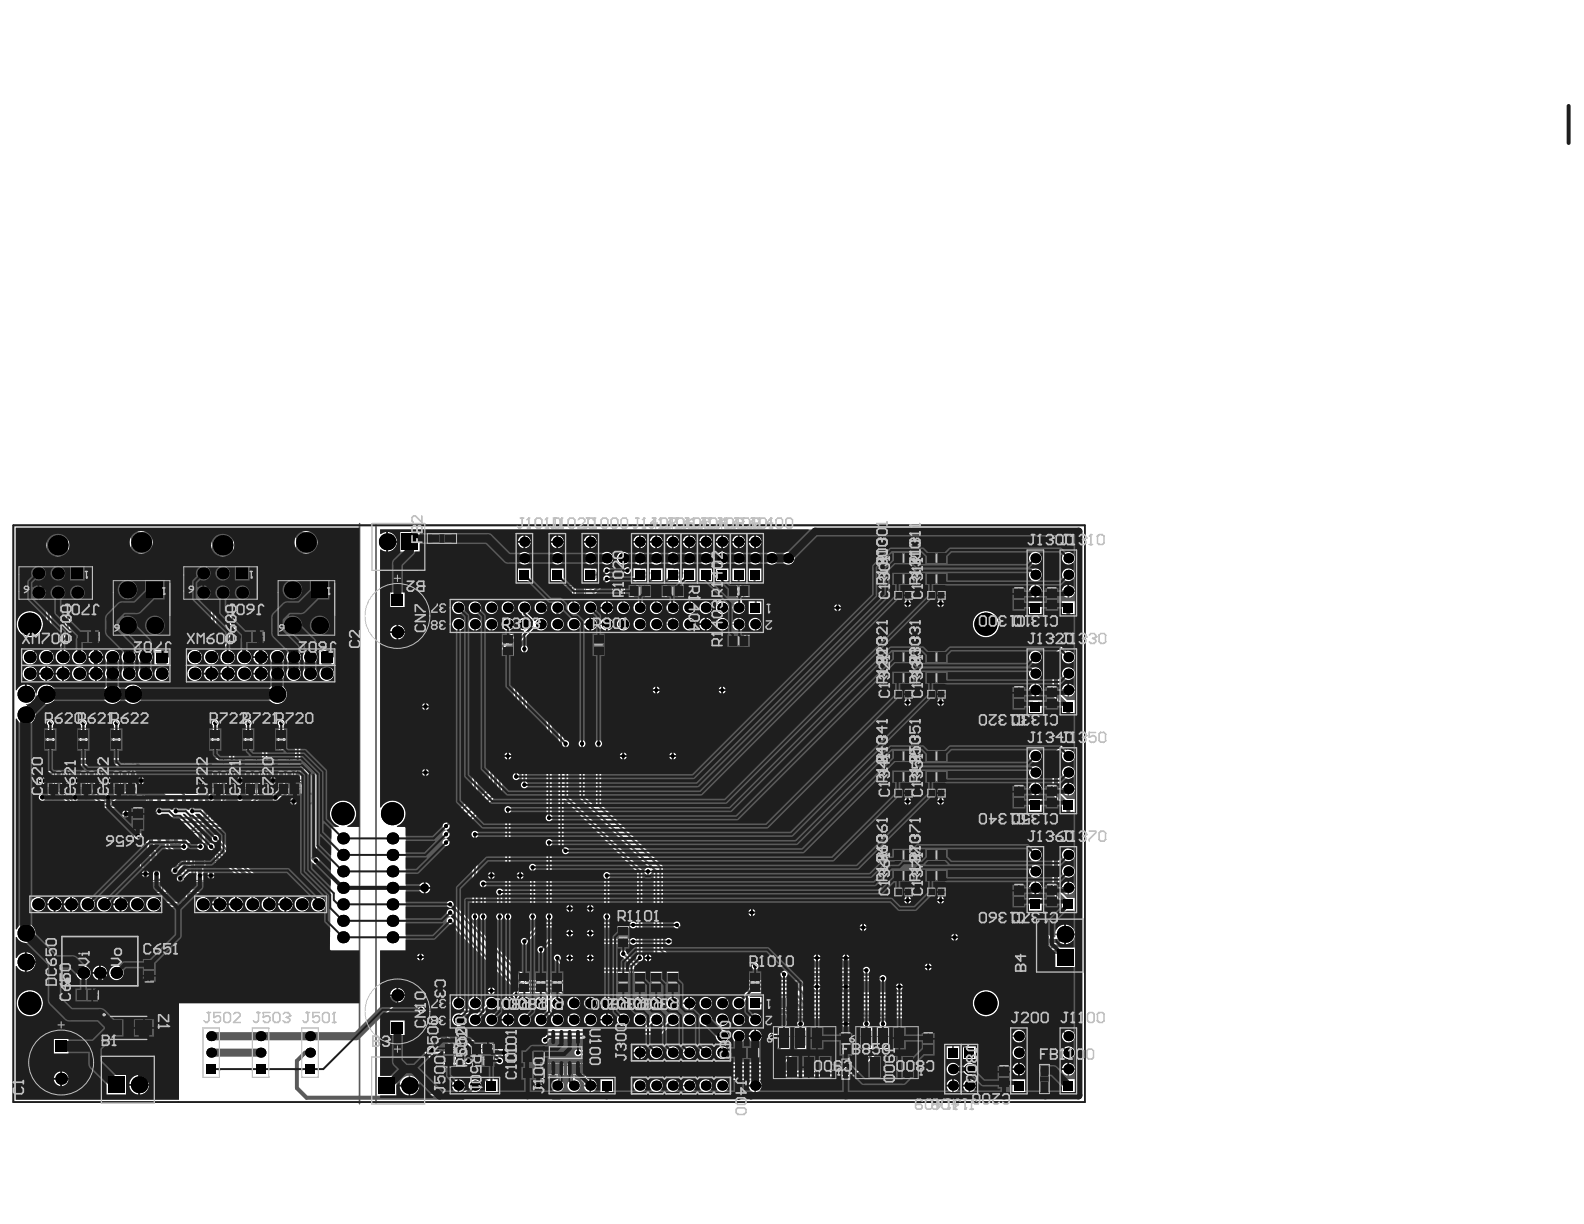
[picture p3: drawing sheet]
<svg xmlns="http://www.w3.org/2000/svg" width="279mm" height="216mm" viewBox="0 0 279 216" stroke-linecap="round" stroke-linejoin="round" font-family="sans-serif">
<g fill="#5a5a5a">
<path d="M111.7 188.6h.8l-.2 .2-.1 .8-.3 .2-.5-.2 .1-.4h.1v.3l.3 .1 .2-.2v-.6l-.4-.1z"/>
<path d="M128.1 187.5l.3-.1 .4 .1v.5l-.2-.1v-.2l-.2-.1-.2 .1v.7h.3v.2l-.8-.1 .3-.1z"/>
<path d="M126.7 187.5l.4-.1 .5 .1-.1 .2-.4-.1-.2 .2 .4 .3-.3 .2-.1 .2 .6-.1v.2l-.4 .1-.3-.2z"/>
<path d="M113.1 188.5h.3v.8l.1 .1-.1 .1 .1 .1v.1h-.5l.2-.2h-.6zM113.2 188.8l-.3 .5h.3z"/>
<path d="M114 188.6l.4-.2 .3 .4v.6l-.3 .3h-.3l-.2-.2v-.6zM114.2 188.7l-.1 .6 .2 .3 .2-.2v-.5l-.1-.2z"/>
<path d="M115.3 188.5h.4l.2 .3v.7l-.3 .3-.3-.1-.2-.3v-.5zM115.4 188.7l-.1 .6 .3 .3 .1-.3v-.4l-.1-.2z"/>
<path d="M125.6 187.5l.5-.1 .2 .3v.6l-.3 .4h-.3l-.2-.4v-.4zM125.8 187.7l-.1 .6 .3 .2 .1-.2v-.5l-.1-.2z"/>
<path d="M124.4 187.5l.4-.1 .3 .3v.6l-.3 .4h-.3l-.2-.4v-.4zM124.6 187.7l-.1 .6 .3 .2 .1-.2v-.5l-.1-.2z"/>
</g>
<g fill="none" stroke="#5a5a5a" stroke-width=".18">
<path d="M76.8 94.3h2.3v1.4h-2.3zM157.4 97.4h4v2.2h-4zM158.8 98.5h1.1M159.4 97.9v1.1M163.2 97.4h4v2.2h-4zM164.6 98.5h1.2M165.2 97.9v1.1M13.4 111.1h4v2.3h-4zM14.9 112.3h1.1M15.4 111.7v1.2M42.5 111.1h4v2.3h-4zM43.9 112.3h1.2"/>
<path d="M44.5 111.7v1.2M88.5 111.7h2.2v4h-2.2zM89 113.7h1.2M89.6 113.2v1.1M99.2 103.2h4v2.2h-4zM100.6 104.3h1.2M101.2 103.7v1.2M104.5 111.7h2.2v4h-2.2zM105 113.7h1.1M105.6 113.2v1.1M107.9 103.2h15.7v2.2h-15.7zM109.4 104.3h1.1"/>
<path d="M109.9 103.7v1.2M110.8 103.2v2.2M111.9 103.2v2.2M112.3 104.3h1.1M112.8 103.7v1.2M113.7 103.2v2.2M114.8 103.2v2.2M115.2 104.3h1.1M115.8 103.7v1.2M116.7 103.2v2.2M117.8 103.2v2.2M118.1 104.3h1.1"/>
<path d="M118.7 103.7v1.2M119.6 103.2v2.2M120.7 103.2v2.2M121 104.3h1.1M121.6 103.7v1.2M128.3 103.2h6.9v2.2h-6.9zM128.3 111.9h6.9v2.2h-6.9zM129.7 104.3h1.2M129.7 113h1.2M130.3 103.7v1.2M130.3 112.4v1.2M131.2 103.2v2.2"/>
<path d="M131.2 111.9v2.2M132.3 103.2v2.2M132.3 111.9v2.2M132.6 104.3h1.2M132.6 113h1.2M133.2 103.7v1.2M133.2 112.4v1.2M157.4 101h4v2.2h-4zM157.4 114.8h4v2.2h-4zM157.4 118.5h4v2.1h-4zM158.8 119.5h1.1M158.8 115.9h1.1"/>
<path d="M158.8 102.1h1.1M159.4 101.5v1.2M159.4 115.3v1.2M159.4 119v1.1M163.2 101h4v2.2h-4zM163.2 114.8h4v2.2h-4zM163.2 118.5h4v2.1h-4zM164.6 119.5h1.2M164.6 115.9h1.2M164.6 102.1h1.2M165.2 101.5v1.2M165.2 115.3v1.2"/>
<path d="M165.2 119v1.1M178.6 103.7h2.3v4h-2.3zM179.1 105.7h1.2M179.7 105.2v1.1M184.4 103.7h2.3v4h-2.3zM185 105.7h1.1M185.5 105.2v1.1M7.8 128.4h2.2v4.1h-2.2zM7.8 129.2h5.1v9.7h-5.1zM8.3 130.4h1.2M8.3 138h4.1v2.3h-4.1zM8.9 129.9v1.1"/>
<path d="M9.8 139.2h1.1M9.8 134.1h1.1M10.4 133.5v1.2M10.4 138.6v1.1M13.6 128.4h2.2v4.1h-2.2zM13.6 129.2h5.1v9.7h-5.1zM14.1 130.4h1.2M14.2 138h4v2.3h-4zM14.7 129.9v1.1M15.6 139.2h1.1M15.6 134.1h1.1M16.2 133.5v1.2"/>
<path d="M16.2 138.6v1.1M19.5 129.2h5v9.7h-5l-.1-10.5h2.2v4.1h-2.2M20 130.4h1.1M20 138h4v2.3h-4zM20.5 129.9v1.1M21.4 139.2h1.2M21.4 134.1h1.2M22 133.5v1.2M22 138.6v1.1M36.9 128.4h2.2v4.1h-2.2zM36.9 129.2h5v9.7h-5zM37.4 130.4h1.1"/>
<path d="M37.4 138h4v2.3h-4zM38 129.9v1.1M38.9 139.2h1.1M38.9 134.1h1.1M39.4 133.5v1.2M39.4 138.6v1.1M42.7 128.4h2.2v4.1h-2.2zM42.7 129.2h5.1v9.7h-5.1zM43.2 130.4h1.2M43.2 138h4v2.3h-4zM43.8 129.9v1.1M44.7 139.2h1.1"/>
<path d="M44.7 134.1h1.1M45.2 133.5v1.2M45.2 138.6v1.1M48.5 128.4h2.2v4.1h-2.2zM48.5 129.2h5.1v9.7h-5.1zM49 130.4h1.2M49.1 138h4v2.3h-4zM49.6 129.9v1.1M50.5 139.2h1.1M50.5 134.1h1.1M51.1 133.5v1.2M51.1 138.6v1.1"/>
<path d="M157.4 132.3h4v2.1h-4zM157.4 135.9h4v2.2h-4zM158.8 137h1.1M158.8 133.4h1.1M159.4 132.8v1.1M159.4 136.4v1.2M163.2 132.3h4v2.1h-4zM163.2 135.9h4v2.2h-4zM164.6 137h1.2M164.6 133.4h1.2M165.2 132.8v1.1M165.2 136.4v1.2"/>
<path d="M178.6 121.2h2.3v4h-2.3zM178.6 138.6h2.3v4h-2.3zM179.1 123.2h1.2M179.7 122.6v1.2M184.4 121.2h2.3v4h-2.3zM184.4 138.6h2.3v4h-2.3zM185 123.2h1.1M185.5 122.6v1.2M23.2 142.5h2.3v4h-2.3zM23.7 144.5h1.2M24.3 144v1.1M24.6 150.8h4v2.3h-4z"/>
<path d="M24.6 155.3h4v2.3h-4zM25.7 140.3h10.6v8.5h-10.6zM26.1 156.5h1.1M26.1 152h1.1M26.6 151.4v1.1M26.6 155.9v1.1M28.4 157.4v-6.3l6.1-.1v6.4h-6.1M30.4 144.5h1.2M30.9 154.3h1.1M31 144v1.1M31.4 153.7v1.2M34.2 150.8h4v2.3h-4z"/>
<path d="M34.2 155.3h4v2.3h-4zM35.7 156.5h1.1M35.7 152h1.1M36.2 151.4v1.1M36.2 155.9v1.1M157.4 149.7h4v2.2h-4zM157.4 153.3h4v2.2h-4zM158.8 154.4h1.1M158.8 150.8h1.1M159.4 150.2v1.2M159.4 153.9v1.1M163.2 149.7h4v2.2h-4z"/>
<path d="M163.2 153.3h4v2.2h-4zM164.6 154.4h1.2M164.6 150.8h1.2M165.2 150.2v1.2M165.2 153.9v1.1M178.6 156.1h2.3v4h-2.3zM179.1 158.1h1.2M179.1 140.6h1.2M179.7 140v1.2M179.7 157.5v1.1M184.4 156.1h2.3v4h-2.3zM185 158.1h1.1"/>
<path d="M185 140.6h1.1M185.5 140v1.2M185.5 157.5v1.1M10.9 165.2h13.4v8.7h-13.4zM13.3 174.4h4v2.2h-4zM14.7 175.5h1.2M15.3 174.9v1.2M16.2 169.5h2.9M17.6 168.1v2.9M18.3 179h8.8v4.6h-8.8zM25.2 169.1h2.3v4h-2.3zM25.8 171.1h1.1"/>
<path d="M26.3 170.6v1.1M76.9 179.3h2.1v4h-2.1zM91.4 171.3h2.2v4h-2.2zM91.9 173.3h1.2M92.5 172.8v1.1M94.3 171.3h2.2v4h-2.2zM94.8 173.3h1.2M95.4 172.8v1.1M97.2 171.3h2.2v4h-2.2zM97.7 173.3h1.2M98.3 172.8v1.1M103 171.3h2.2v4h-2.2z"/>
<path d="M103.6 173.3h1.1M104.1 172.8v1.1M108.9 171.3h2.1v4h-2.1zM108.9 163.3h2.1v4h-2.1zM109.4 173.3h1.1M109.4 165.3h1.1M109.9 164.8v1.1M109.9 172.8v1.1M111.8 171.3h2.1v4h-2.1zM112.3 173.3h1.1M112.8 172.8v1.1M114.7 171.3h2.1v4h-2.1z"/>
<path d="M115.2 173.3h1.1M115.8 172.8v1.1M117.6 171.3h2.1v4h-2.1zM118.1 173.3h1.1M118.7 172.8v1.1M132.1 171.3h2.2v4h-2.2zM132.6 173.3h1.2M133.2 172.8v1.1M134.8 175.9h4v2.1h-4zM134.8 178.8h4v2.1h-4zM136.3 179.9h1.1M136.3 177h1.1"/>
<path d="M136.8 176.4v1.1M136.8 179.3v1.1M183.1 164.9h2.3v4h-2.3zM183.7 166.9h1.1M184.2 166.4v1.1M22.1 181.3h1.2M22.7 180.7v1.2M77.4 181.3h1.1M78 180.7v1.2M78.1 183.9h4.1v4.3h-4.1zM78.1 186h4.1M79.6 187.1h1.1"/>
<path d="M79.6 184.9h1.1M80.1 184.4v1.1M80.1 186.6v1.1M80.6 182.6h6.4v4.7h-6.4zM83.1 183.8h4v2.3h-4zM83.2 186h4v2.2h-4zM84.5 184.9h1.2M84.7 187.1h1.1M85.1 184.4v1.1M85.2 186.6v1.1M91.9 185.3h4v2.2h-4zM91.9 188.2h4v2.3h-4z"/>
<path d="M93.4 189.3h1.1M93.4 186.4h1.1M93.9 185.8v1.2M93.9 188.7v1.2M95.6 187.5h4v2.2h-4zM96.6 181.4h6.3v8.6h-6.3zM97 188.6h1.2M97.6 188v1.2M99.2 185.7h1.1M99.8 185.1v1.1M99.9 187.5h4v2.2h-4zM101.4 188.6h1.1"/>
<path d="M101.9 188v1.2M105 181.7h4v2.2h-4zM105 184.6h4v2.2h-4zM106.5 185.7h1.1M106.5 182.8h1.1M107 182.2v1.1M107 185.1v1.1M111.4 184.2h17.4v2.9h-17.4zM111.4 190h17.4v2.9h-17.4zM119.4 185.7h1.4M119.4 191.5h1.4M120.1 184.9v1.5"/>
<path d="M120.1 190.8v1.4M129.7 184.5h4v2.3h-4zM131.2 185.7h1.1M131.7 185.1v1.1M136.1 181.1h11.6v10.6h-11.6zM137.2 181.1v4h2.2v-4M137.7 183.1h1.2M138.3 182.5v1.2M140.1 181.1v4h2.2v-4M140.6 183.1h1.2M141.2 182.5v1.2M141.3 185.7h1.2"/>
<path d="M141.9 185.1v1.1M148 182.2h2.3v4h-2.3zM148.6 184.2h1.2M148.7 187.7h.9v1.8h-.9zM149.2 183.7v1.1M150.7 181.1h11.6v10.6h-11.6zM151.7 181.1v4h2.2v-4M152.3 183.1h1.1M152.8 182.5v1.2M154.6 181.1v4h2.2v-4M155.2 183.1h1.1M155.7 182.5v1.2"/>
<path d="M155.9 185.7h1.1M156.5 185.1v1.1M162.6 182.2h2.3v4h-2.3zM163.2 184.2h1.1M163.7 183.7v1.1M176 188h2.2v4h-2.2zM176.5 190h1.2M177.1 189.5v1.1M183.5 189.2h1.4v2.3h-1.4z"/>
</g>
<g fill="#5a5a5a">
<path d="M23.1 93.8h3.6v3.7h-3.6z" fill-rule="evenodd"/>
<path d="M52.1 93.8h3.7v3.7h-3.7z" fill-rule="evenodd"/>
<path d="M8.4 94.3h3.6v3.7h-3.6z" fill-rule="evenodd"/>
<path d="M37.5 94.3h3.6v3.7h-3.6z" fill-rule="evenodd"/>
<path d="M3.3 99.9h13v5.8h-13z" fill-rule="evenodd"/>
<path d="M32.4 99.9h12.9v5.8h-12.9z" fill-rule="evenodd"/>
<path d="M19.4 102.1h11v10.3h-11z" fill-rule="evenodd"/>
<path d="M48.5 102.1h11v10.3h-11z" fill-rule="evenodd"/>
</g>
<g fill="none" stroke="#5a5a5a" stroke-width=".18">
<path d="M3.3 100h13v5.7h-13zM32.4 100h12.9v5.7h-12.9zM158.1 97.7h2.5v1.6h-2.5zM164 97.7h2.4v1.6h-2.4zM14.2 111.5h2.5v1.6h-2.5zM20 102.4h9.9v9.6h-9.9zM43.3 111.5h2.5v1.6h-2.5zM49.1 102.4h9.9v9.6h-9.9zM88.8 112.5h1.6v2.5h-1.6zM100 103.5h2.4v1.6h-2.4zM104.8 112.5h1.6v2.5h-1.6zM108.7 103.5h2.5v1.6h-2.5z"/>
<path d="M111.6 103.5h2.5v1.6h-2.5zM114.5 103.5h2.5v1.6h-2.5zM117.4 103.5h2.5v1.6h-2.5zM120.3 103.5h2.5v1.6h-2.5zM129.1 103.5h2.4v1.6h-2.4zM129.1 112.2h2.4v1.6h-2.4zM132 103.5h2.4v1.6h-2.4zM132 112.2h2.4v1.6h-2.4zM158.1 101.3h2.5v1.6h-2.5zM158.1 115.1h2.5v1.6h-2.5zM158.1 118.7h2.5v1.6h-2.5zM164 101.3h2.4v1.6h-2.4z"/>
<path d="M164 115.1h2.4v1.6h-2.4zM164 118.7h2.4v1.6h-2.4zM178.9 104.5h1.7v2.5h-1.7zM184.7 104.5h1.7v2.5h-1.7zM8.1 131.4h4.5v5.3h-4.5v-7.5h1.6v2.5h-1.6M9.1 138.3h2.5v1.7h-2.5zM13.9 129.2h1.6v2.5h-1.6zM13.9 131.4h4.5v5.3h-4.5zM14.9 138.3h2.5v1.7h-2.5zM19.7 129.2h1.6v2.5h-1.6zM19.7 131.4h4.5v5.3h-4.5zM20.7 138.3h2.5v1.7h-2.5z"/>
<path d="M37.2 131.4h4.5v5.3h-4.5v-7.5h1.6v2.5h-1.6M38.2 138.3h2.5v1.7h-2.5zM43 131.4h4.5v5.3h-4.5v-7.5h1.6v2.5h-1.6M44 138.3h2.5v1.7h-2.5zM48.8 131.4h4.5v5.3h-4.5v-7.5h1.6v2.5h-1.6M49.8 138.3h2.5v1.7h-2.5zM158.1 132.6h2.5v1.6h-2.5zM158.1 136.2h2.5v1.6h-2.5zM164 132.6h2.4v1.6h-2.4zM164 136.2h2.4v1.6h-2.4zM178.9 121.9h1.7v2.5h-1.7zM178.9 139.4h1.7v2.5h-1.7z"/>
<path d="M184.7 121.9h1.7v2.5h-1.7zM184.7 139.4h1.7v2.5h-1.7zM23.5 143.3h1.6v2.5h-1.6zM25.4 151.1h2.5v1.7h-2.5zM25.4 155.6h2.5v1.7h-2.5zM26 142.3h10v4.5h-10zM35 151.1h2.5v1.7h-2.5zM35 155.6h2.5v1.7h-2.5zM158.1 150h2.5v1.6h-2.5zM158.1 153.6h2.5v1.6h-2.5zM164 150h2.4v1.6h-2.4zM164 153.6h2.4v1.6h-2.4z"/>
<path d="M178.9 156.8h1.7v2.5h-1.7zM184.7 156.8h1.7v2.5h-1.7zM14 174.7h2.6v1.6h-2.6zM19.2 179.3h7v4.1h-7zM25.5 169.9h1.7v2.5h-1.7zM91.7 172.1h1.6v2.5h-1.6zM94.6 172.1h1.6v2.5h-1.6zM97.5 172.1h1.6v2.5h-1.6zM103.3 172.1h1.6v2.5h-1.6zM109.1 172.1h1.6v2.5h-1.6zM109.1 164.1h1.6v2.5h-1.6zM112 172.1h1.6v2.5h-1.6z"/>
<path d="M115 172.1h1.6v2.5h-1.6zM117.9 172.1h1.6v2.5h-1.6zM132.4 172.1h1.6v2.5h-1.6zM135.6 176.2h2.5v1.6h-2.5zM135.6 179.1h2.5v1.6h-2.5zM183.4 165.7h1.7v2.5h-1.7zM77.2 180.1h1.6v2.4h-1.6zM78.9 184.1h2.5v1.7h-2.5zM78.9 186.3h2.5v1.6h-2.5zM83.8 184.1h2.5v1.7h-2.5zM84 186.3h2.5v1.6h-2.5zM92.7 185.6h2.5v1.6h-2.5z"/>
<path d="M92.7 188.5h2.5v1.6h-2.5zM96.3 187.8h2.5v1.6h-2.5zM97 183.4h5.6v4.5h-5.6zM100.7 187.8h2.5v1.6h-2.5zM105.8 182h2.5v1.6h-2.5zM105.8 184.9h2.5v1.6h-2.5zM130.5 184.8h2.5v1.7h-2.5zM136.4 182.8h11v5.7h-11zM137.5 181.9h1.6v2.4h-1.6zM139.6 188.5h4.6v2.9h-4.6zM140.4 181.9h1.6v2.4h-1.6zM148.4 183h1.6v2.5h-1.6z"/>
<path d="M151 182.8h11v5.7h-11zM152 181.9h1.6v2.4h-1.6zM154.2 188.5h4.5v2.9h-4.5zM154.9 181.9h1.6v2.4h-1.6zM162.9 183h1.7v2.5h-1.7zM176.3 188.8h1.6v2.5h-1.6z"/>
<circle cx="9.2" cy="132.5" r=".57"/>
<circle cx="15" cy="132.5" r=".57"/>
<circle cx="20.8" cy="132.5" r=".57"/>
<circle cx="38.3" cy="132.5" r=".57"/>
<circle cx="44.1" cy="132.5" r=".57"/>
<circle cx="49.9" cy="132.5" r=".57"/>
<circle cx="27" cy="143.3" r=".57"/>
<circle cx="101.5" cy="184.5" r=".57"/>
</g>
<g fill="none" stroke="#5a5a5a" stroke-width=".29">
<path d="M63.4 92.4v102.3M66.3 92.4v102.3M29 152.5h4.9v3.4h-4.9zM10.9 165.2h13.4v8.7h-13.4zM19.4 179.9v2.9M82.1 183.2h3.4v3.5h-3.4zM111.4 190.2l.1-.2h2.5l.3 .3 .3-.3h2.3l.3 .3 .3-.3h2.3l.3 .3 .3-.3h2.3l.3 .3 .3-.3h2.3l.3 .3 .3-.3h2.5l.1 .2v2.6l-.1 .1h-2.5l-.3-.2-.3 .2h-2.3l-.3-.2-.3 .2h-2.3l-.3-.2-.3 .2h-2.3l-.3-.2-.3 .2h-2.3l-.3-.2-.3 .2h-2.5l-.1-.1zM111.4 184.4l.1-.2h2.5l.3 .3 .3-.3h2.3l.3 .3 .3-.3h2.3l.3 .3 .3-.3h2.3l.3 .3 .3-.3h2.3l.3 .3 .3-.3h2.5l.1 .2v2.6l-.1 .1h-2.5l-.3-.3-.3 .3h-2.3l-.3-.3-.3 .3h-2.3l-.3-.3-.3 .3h-2.3l-.3-.3-.3 .3h-2.3l-.3-.3-.3 .3h-2.5l-.1-.1z"/>
<circle cx="33.4" cy="155.4" r=".08"/>
<circle cx="82.6" cy="186.2" r=".08"/>
</g>
<path d="M2.4 92.7h189v101.7h-189z" fill="none" stroke="#787878" stroke-width=".29"/>
<g fill="none" stroke="#8c8c8c" stroke-width=".29">
<path d="M104.1 99.3l.3-.3h1.2l.3 .3v.6l-.3 .3h-1.2l-.3-.3zM104.1 98.5h.3l1.2-1.2h.3v1.2M112.9 97.6l.3-.3h.2l.3 .3v.9h-.5l-.3-.3zM112.9 99.3l.3-.3h1.1l.3 .3v.6l-.3 .3h-1.1l-.3-.3zM114.6 97.3l-.3 .6-.6 .6M118.7 99.3l.3-.3h1.1l.3 .3v.6l-.3 .3h-1.1l-.3-.3zM120.4 97.3v1.2h-.9l.3-.6v-.3l-.3-.3h-.5l-.3 .3v.6l.3 .3M104.1 105.1h1.8v-.8l-.3-.3h-.6l-.3 .3v.8M104.1 103.1h1.8M104.1 104l.6 .6M104.1 102.8v.6M105 100.8v1.1l.9-.8h-1.8"/>
<path d="M105.9 103.1h.1M105.9 103.1l-.3 .3M112.9 105.1h1.7v-.8l-.3-.3h-.6l-.3 .3v.8M112.9 103.1h1.7M112.9 104l.5 .6M112.9 102.8v.6M113.7 100.8v1.1l.9-.8h-1.7M114.6 103.1h.1M114.6 103.1l-.3 .3M116.9 105.5h.1M116.9 106.9l.3-.3h1.2l.2 .3v.6l-.2 .3h-1.2l-.3-.3zM116.9 108.7l.3-.3h1.2l.2 .3v.5l-.2 .3h-1.2l-.3-.3z"/>
<path d="M116.9 110.4l.3-.3h1.2l.2 .3v.6l-.2 .3h-1.2l-.3-.3zM116.9 105.5h1.7M117.2 105.2l-.3 .3M118.1 104l.5 .6M118.6 105.2v.6M118.7 105.1h1.7v-.8l-.3-.3h-.6l-.2 .3v.8M118.7 104l.6 .6M118.7 102.8v.6h-1.8v.9l.3 .3h.6l.3-.3v-.9M118.7 103.1h1.7M119.5 100.8v1.1l.9-.8h-1.7M120.4 103.1h.1M120.4 103.1l-.3 .3"/>
<path d="M128.5 114.2h.1M128.5 119.1h.1M128.5 105.5h.1M128.5 108.7l.3-.3h1.2l.3 .3v.5l-.3 .3h-1.2l-.3-.3zM128.5 110.4l.3-.3h1.2l.3 .3v.6l-.3 .3h-1.2l-.3-.3zM128.5 117.4l.3-.3h1.2l.3 .3v.6l-.3 .3h-1.2l-.3-.3zM128.5 114.2h1.8M128.5 119.1h1.8M128.5 105.5h1.8M128.8 113.9l-.3 .3M128.8 118.8l-.3 .3M128.8 105.2l-.3 .3"/>
<path d="M129.7 112.2v.8l-.3 .3h-.6l-.3-.3v-.8h1.8M129.7 103.4v.9l-.3 .3h-.6l-.3-.3v-.9h1.8M129.7 112.7l.6 .6M129.7 104l.6 .6M130.3 105.2v.6M130.3 113.9v.6M130.3 118.8v.6M130.3 116.2h-1.8l.9-.9v1.2M130.3 107.5h-1.8l.9-.9v1.2M8.1 132.5h4.5v3.2h-4.5zM12.7 140h-1.1l1.1 1.2v.2l-.3 .3h-.6l-.2-.3M13.9 132.5h4.5v3.2h-4.5z"/>
<path d="M18.5 140h-1.1l1.1 1.2v.2l-.3 .3h-.5l-.3-.3M19.1 140h.6M19.4 140v1.7M19.7 132.5h4.5v3.2h-4.5zM24.3 140h-1.1l1.1 1.2v.2l-.2 .3M26.1 140h-1.2l1.2 1.2v.2l-.3 .3h-.6l-.3-.3M37.2 132.5h4.5v3.2h-4.5v-3.2M38.9 140v.3l1.2 1.1v.3h-1.2M41.8 140h-1.2l1.2 1.2v.2l-.3 .3h-.6l-.3-.3M43 132.5h4.5v3.2h-4.5v-3.2M43.3 140l-.3 .3v1.4M44.7 140v.3l1.2 1.1v.3h-1.2"/>
<path d="M47.6 140h-1.2l1.2 1.2v.2l-.3 .3h-.6l-.3-.3M48.2 140h.6M48.5 140v1.7M48.8 132.5h4.5v3.2h-4.5zM50.5 140v.3l1.2 1.1v.3h-1.2M53.4 140h-1.1l1.1 1.2v.2l-.3 .3h-.5l-.3-.3M8.1 141.7v-1.4l.3-.3h.5l.3 .3v1.4M9.8 140.3l.3-.3h.6l.3 .3v.3l-.3 .3h-.9zM9.8 140.9l.6 .5 .6 .3M13.9 141.7v-1.4l.3-.3 .3 .3v1.1l-.3 .3h-.6l-.3-.3v-1.1l.3-.3h1.2l.2 .3v1.4M15.6 140.3l.3-.3h.6l.3 .3v.3l-.3 .3h-.9zM15.6 140.9l.6 .5 .6 .3"/>
<path d="M19.1 141.4l.3 .3M19.4 141.7h.1M19.7 141.7v-1.4l.3-.3h.6l.3 .3v1.4M21.4 140.3l.3-.3h.6l.3 .3v.3l-.3 .3h-.9zM21.4 140.9l.6 .5 .6 .3M22.8 140.6h1.4l.3 .3v.5l-.3 .3h-1.4M22.8 146.1l.2-.3h1.2l.3 .3v.6l-.3 .3h-1.2l-.2-.3zM23.2 141.4l.3 .3M23.6 142.3h.6l.3 .3v.6l-.3 .3h-.3l-.3-.3zM23.6 142.3l-.6 .6-.2 .6M24.2 144.1l.3 .3v.5l-.3 .3h-.6l-.3-.3v-.3l.3-.5h-.8v1.1M28.9 152.2h-.3v4.1h.3"/>
<path d="M29.6 150.3l.2-.3h.3l.3 .3v.8h-.6l-.2-.3zM29.6 154.8l.2-.3h.3l.3 .3v.8h-.6l-.2-.3zM29.8 156.2l-.2 .3v.6l.2 .3h1.2l.3-.3v-.6l-.3-.3M29.8 151.7l-.2 .3v.6l.2 .3h1.2l.3-.3v-.6l-.3-.3M30.4 151.3l-.3-.3h-.3l-.2 .3v.6l.2 .2M30.4 146.5v1.1l.9-.8h-1.7M30.4 151.3v.3M30.7 151h.1M30.7 151h.3l.3 .3v.6l-.3 .2M30.7 151l-.3 .3M31.3 152.7v1.2h-.9l.3-.6v-.3l-.3-.3h-.6l-.2 .3v.6l.2 .3M31.3 148.2v1.2h-.9l.3-.6v-.3l-.3-.3h-.6l-.2 .3v.6l.2 .3"/>
<path d="M31.3 154.5l-.3 .6-.6 .5M31.3 150l-.3 .5-.6 .6M31.6 156.3h.8l-.3 .6v.2l.3 .3h.6l.3-.3v-.5l-.3-.3M31.6 156.4l.3 .3M31.9 152.2l-.3-.3v-.6l.3-.3h1.1l.3 .3v.6l-.3 .3M32.4 152.8h.6l.3 .3v.6l-.3 .2h-.3l-.3-.2zM32.4 157.3h.6l.3 .3v.6l-.3 .3h-.3l-.3-.3zM32.4 152.8l-.5 .6-.3 .5M32.4 157.3l-.5 .6-.3 .6M33 154.5l.3 .3v.6l-.3 .3h-.6l-.3-.3v-.3l.3-.6h-.8v1.2M33 156.7l.3-.3v-.6l-.3-.3h-1.1l-.3 .3v1.6M33 159l.3 .3v.6l-.3 .3h-.6l-.3-.3v-.3l.3-.6h-.8v1.2"/>
<path d="M33.9 152.2h.3v4.1h-.3M35.4 151.4v.5M35.4 154.6l.3-.3h.3l.3 .3v.8h-.6l-.3-.3zM35.4 151.7h1.8M37.1 141.7v-1.4l.3-.3h.6l.3 .3v1.4M37.2 151.7h.1M37.2 152.5v1.2h-.9l.3-.6v-.3l-.3-.3h-.6l-.3 .3v.6l.3 .3M37.2 156h-1.5l-.3 .3v.6l.3 .3h1.5M37.2 154.3l-.3 .6-.6 .5M37.2 151.7l-.3 .2M42.4 141.4l.3 .3h.5l.3-.3v-.2l-1.1-1.2h1.4l.3 .3v1.4M48.2 141.4l.3 .3"/>
<path d="M48.5 141.7h.1M48.8 141.7v-1.4l.3-.3h.5l.3 .3v1.4M54 140.3l.3-.3h.6l.3 .3v1.1l-.3 .3h-.6l-.3-.3zM31.9 160.8l-.3 .3v.5l.3 .3h.2l1.2-1.1v1.1M72.4 177.5h1.2l-.9-.8v1.7M74.2 176.9l.3-.2h.5l.3 .2v1.2l-.3 .3h-.5l-.3-.3zM75.9 176.7h1.2v.8l-.6-.3h-.3l-.3 .3v.6l.3 .3h.6l.3-.3M78.2 177.8l-.6 .6M78.8 177.8h-.9l-.3-.3v-.6l.3-.2h.9v1.7M103.3 176.2v1.8h.8l.3-.3v-.6l-.3-.3h-.8M104.4 176.2l-.6 .6M105 176.5l.3-.3h.6l.3 .3v.6l-.3 .3h-.3l-.6-.3v.9h1.2"/>
<path d="M106.8 176.5l.2-.3h.6l.3 .3v1.2l-.3 .3h-.6l-.2-.3zM108.5 176.5l.3-.3h.6l.3 .3v.3l-.3 .3M109.1 177.1h.3M109.4 177.1l.3 .3M109.7 177.4h.1M109.7 177.4v.3l-.3 .3h-.6l-.3-.3M110.8 177.5v1.2l.9-.9h-1.7M132.8 179h.1M132.8 179l.2 .3M133 179.3l-.2 .3v.3l.2 .3h.6l.3-.3M133 179.3h.3M133.9 178.7l-.3-.3h-.6l-.2 .3v.3"/>
<path d="M134.5 178.7l.3-.3h.6l.3 .3v1.2l-.3 .3h-.6l-.3-.3zM135.7 179l1.1 1.2h-1.1M136.5 178.4l.9 .9h-1.2M136.5 178.4v1.8M136.5 178.4h-.6l-.2 .3M138.6 179.6l-.6 .6M139.1 179.6h-.8l-.3-.3v-.6l.3-.3 .3 .3v1.2l-.3 .3h-.6l-.3-.3v-1.2l.3-.3h1.4v1.8M139.1 179.3h1.2l-.9-.9v1.8M139.8 178.4v.6M139.8 175.8h1.7M139.8 173.7h1.7M139.8 179.6l.5 .5"/>
<path d="M139.8 178.7h1.7M139.8 175.5l.2 .3M139.8 173.7l.2 .3M140 172.9l-.2-.3v-.6l.2-.3h1.2l.3 .3v.6l-.3 .3M140 172.9l-.2 .3v.5M140 172.9h1.2M140.6 170.3l.3-.3h.3l.3 .3v.5l-.3 .3h-.3l-.3-.3M140.6 176.4v1.1l.9-.8h-1.7l.5 .5M140.6 176.7l-.3 .2v.9M140.6 170.3l-.3-.3h-.3l-.2 .3v.5l.2 .3h.3l.3-.3M140.6 172.9v1.7l.9-.9M140.6 170.3v.5"/>
<path d="M140.6 173.7l.3 .3h.3M141.2 176.7l.3 .2v.9h-1.7M141.2 172.9l.3 .3v.5M141.2 175.8l.3-.3v-.6l-.3-.3h-1.2l-.2 .3v1.2M141.5 179.6l-.6 .6M141.5 175.8h.1M141.5 178.7h.1M141.5 175.8l-.3 .3M141.5 178.7l-.3 .3M142.1 179.6h-.9l-.3-.3v-.6l.3-.3h.9v1.8M148.2 178.4h.1M148.2 178.4v1.8"/>
<path d="M148.2 178.4l.3 .3M150.2 178.7l-.3-.3h-.6l-.3 .3v1.2l.3 .3h.6l.3-.3M150.2 178.7v1.2M150.2 179.9l.3 .3h.6M151.1 178.4l.8 .9h-1.1M151.1 178.4v1.8M151.1 178.4h-.6l-.3 .3M151.4 178.7v1.2l-.3 .3M153.1 179.6l-.6 .6M153.7 179.6h-.9l-.3-.3v-.6l.3-.3 .3 .3v1.2l-.3 .3h-.6l-.3-.3v-1.2l.3-.3h1.5v1.8M153.7 179.3h1.1l-.8-.9v1.8M156 179.6l-.6 .6"/>
<path d="M156.6 179.6h-.9l-.3-.3v-.6l.3-.3h.9v1.8M180.7 166.2l-.3-.3v-.6l.3-.2h1.2l.2 .2v.6l-.2 .3M182.1 167.7h-1.7l.9-.9v1.2M80.5 189.9v-1.4l.3-.3h.6l.3 .3v1.4M81.7 183.2v-.3h4.1v.3M81.7 186.7v.3h4.1v-.3M82.3 188.5l.2-.3h.6l.3 .3v.6l-.3 .3h-.3l-.5-.3v.8h1.1M84 188.5l.3-.3h.6l.3 .3v1.1l-.3 .3h-.6l-.3-.3zM86 188.2h.6l.3 .3v1.1l-.3 .3h-.6l-.3-.3v-1.1zM92.9 189.8h.1M92.9 193h.1M92.9 191.2l.3-.3h1.2l.3 .3v.6l-.3 .3h-1.2l-.3-.3z"/>
<path d="M92.9 189.8h1.8M92.9 193h1.8M93.2 189.5l-.3 .3M93.2 192.7l-.3 .3M94.1 187.7v.9l-.3 .3h-.6l-.3-.3v-.9h1.8M94.1 188.3l.6 .6M94.7 189.5v.5M94.7 192.7v.5M97.3 189.8h.1M97.3 189.8h1.7M97.3 191.2l.3-.3h1.1l.3 .3v.6l-.3 .3h-1.1l-.3-.3zM97.3 193l.3-.3h1.1l.3 .3v.5l-.3 .3h-1.1l-.3-.3z"/>
<path d="M97.6 189.5l-.3 .3M98.4 187.7v.9l-.3 .3h-.5l-.3-.3v-.9h1.7M98.4 188.3l.6 .6M99 189.5v.5M110 182.5l.2-.3h1.2l.3 .3v1.1h-1.7M110 186.5h1.7v-.8l-.3-.3h-.6l-.3 .3v.8M110 182.5l.5 .5M110 182.5v.5l.2 .3h1.2l.3-.3M110 184.2v.6M110 181.6h1.7M110 185.4l.5 .6M110 184.5h1.7"/>
<path d="M110 181.3l.2 .3M110.2 180.4l-.2-.3v-.5l.2-.3h1.2l.3 .3v.5l-.3 .3M110.2 180.4l-.2 .3v1.2M110.5 180.4l.3 .3M110.8 180.7v.3M111.1 180.4h.1M111.1 180.4l-.3 .3M111.4 180.4l.3 .3v.6l-.3 .3M111.4 180.4h-1.2M111.7 181.6h.1M111.7 184.5h.1M111.7 182.8l-.3-.3h-.6l-.3 .3v.8"/>
<path d="M111.7 181.6l-.3 .3M111.7 184.5l-.3 .3M139.8 180.7h1.7v-.9l-.3-.2h-.6l-.3 .2v.9M147.9 180.2h.6"/>
<circle cx="25.7" cy="141.4" r=".14"/>
<circle cx="34.2" cy="156.8" r=".15"/>
<circle cx="81.2" cy="187" r=".15"/>
</g>
<g fill="none" stroke="#8c8c8c" stroke-width=".23">
<path d="M101.2 103.6v1.4M109.9 103.6v1.4M115.8 103.6v1.4M121.6 103.6v1.4M133.2 103.6v1.4M133.2 112.3v1.4M24.6 151.2v1.5M24.6 155.7v1.5M26 142.7h10v3.7h-10zM38.3 151.2v1.5M38.3 155.7v1.5M103.4 173.3h1.4"/>
<path d="M136.8 176.3v1.3M136.8 179.2v1.3M183.5 164.9h1.5M77.3 181.3h1.3M97.6 187.9v1.4M101.9 187.9v1.4M107 182.1v1.4M107 185v1.4M137.6 183.1h1.4M140.5 183.1h1.4M152.1 183.1h1.4M155 183.1h1.4"/>
</g>
<circle cx="27.1" cy="143.9" r=".34" fill="none" stroke="#8c8c8c" stroke-width=".69"/>
<g fill="#5a5a5a">
<path d="M170.1 181.7l8.8 .1 .1 .1-.3 .4h-8.2l-.5-.4z"/>
<path d="M27.3 148.8h1.8v.7l.8 .8v.5h-.9l-.1 .7h-.3v-.7h-.9a.94 .94 0 0 0-.4-1z"/>
<path d="M97.3 177.8l.2-.1a1.13 1.13 0 0 0 1.7 0l.1 .1v.8l.9 .9-.1 .1a1.12 1.12 0 0 0 .4 1.1l-.1 .2h-1.3v-.2a1.13 1.13 0 0 0 .2-1.4 1.13 1.13 0 0 0-1.4-.5l-.6-.6z"/>
<path d="M96.7 174.5h1.4l1.2 1.2v.4l-.1 .1a1.13 1.13 0 0 0-1.7 0l-.2-.1v-.8l-.7-.7z"/>
<path d="M20 141.5l1-1h4.8v1.1h-5.7z"/>
<path d="M76.6 185.9l.1-.1h3.3l.2 1.1h1.5l.3 .4-.1 .2h-4l-1.4-1.5z"/>
<path d="M2.8 93.1h60.6v52.8h-2.1v-.2a2.32 2.32 0 0 0 1.1-3.6 2.32 2.32 0 0 0-3.8 0 2.32 2.32 0 0 0 1.1 3.6v.2h-1.2l-.3 21.6 .1 .2h5.1v9.3h-31.8v17h-28.8v-23.6h.1l.2 .3a1.72 1.72 0 0 0 1.3 .7v-3.4h-.2a2.4 2.4 0 0 0-1.4 1v-3.7h.1a1.74 1.74 0 0 0 2.7 .7 1.74 1.74 0 0 0 0-2.8 1.74 1.74 0 0 0-2.7 .7h-.1v-37.1h.1a1.74 1.74 0 0 0 3.1 .3 1.74 1.74 0 0 0-1.4-2.7v-.2a1.75 1.75 0 0 0 1.7-1.7h.1a1.73 1.73 0 0 0 2.5 1.6 1.73 1.73 0 0 0 .3-3 1.73 1.73 0 0 0-2.8 1.2l-.1 .1a1.74 1.74 0 0 0-1.6-1.7v1.8h-.3v-1.8h-.2a2.4 2.4 0 0 0-1.4 1zM51.9 95.7a2.05 2.05 0 0 0 4.1 0 2.05 2.05 0 0 0-4.1 0zM22.9 95.7a2.03 2.03 0 0 0 4 0 2.03 2.03 0 0 0-4 0zM37.2 96.2a2.05 2.05 0 0 0 4.1 0 2.05 2.05 0 0 0-4.1 0zM8.2 96.2a2.03 2.03 0 0 0 4 0 2.03 2.03 0 0 0-4 0zM34.5 101.1a1.35 1.35 0 0 0 2.7 0 1.35 1.35 0 0 0-2.7 0zM5.5 101.1a1.3 1.3 0 0 0 2.6 0 1.3 1.3 0 0 0-2.6 0zM38.4 100.2a1.28 1.28 0 0 0-.3 1.4l-.8 .9-.1 1.6h-.1a1.25 1.25 0 0 0-1.1-.8v2.6a1.25 1.25 0 0 0 1.1-.9h.1v7.4l-2.3 2.3a1.31 1.31 0 0 0-1.9 1 1.31 1.31 0 0 0 1.5 1.5 1.31 1.31 0 0 0 1-1.8l2.6-2.7v-7.3h.2a1.29 1.29 0 0 0 2.1-.2h.2v6.7l-2.8 2.8a1.31 1.31 0 0 0-1.9 1 1.31 1.31 0 0 0 1.5 1.5 1.31 1.31 0 0 0 1-1.8l3.1-3.1v-7h.1a1.3 1.3 0 0 0 2 .2 1.3 1.3 0 0 0 0-1.9 1.3 1.3 0 0 0-2 .2h-.1v-.8l.6-.6h1.9v-2.6h-2.6v2l-.8 .8v1.3h-.2a1.29 1.29 0 0 0-2.1-.2h-.2v-.8l.7-.6a1.3 1.3 0 0 0 1.8-1.4 1.3 1.3 0 0 0-2.2-.7zM9.3 100.2a1.28 1.28 0 0 0-.3 1.4l-.8 .9-.1 1.6h-.1a1.25 1.25 0 0 0-1.1-.8v2.6a1.25 1.25 0 0 0 1.1-.9h.1v7.4l-2.3 2.3a1.31 1.31 0 0 0-1.8 1 1.31 1.31 0 0 0 1.4 1.5 1.31 1.31 0 0 0 1.1-1.8l2.5-2.7 .1-7.3h.1a1.29 1.29 0 0 0 2.1-.2h.2v6.7l-2.8 2.8a1.31 1.31 0 0 0-1.8 1 1.31 1.31 0 0 0 1.5 1.5 1.31 1.31 0 0 0 1-1.8l3-3.1v-7h.2a1.3 1.3 0 0 0 1.9 .2 1.3 1.3 0 0 0 0-1.9 1.3 1.3 0 0 0-1.9 .2h-.2v-.8l.6-.6h1.9v-2.6h-2.6v2l-.8 .8v1.3h-.2a1.29 1.29 0 0 0-2.1-.2h-.1v-.8l.6-.6a1.3 1.3 0 0 0 1.8-1.4 1.3 1.3 0 0 0-2.2-.7zM34.9 103.6l-.4 .8h1.2v-1.1zM5.8 103.6l-.3 .8h1.1v-1.1zM34.5 104.7a1.27 1.27 0 0 0 1.2 1.2v-1.2zM5.5 104.7a1.27 1.27 0 0 0 1.1 1.2v-1.2zM21.3 102.8a1.73 1.73 0 0 0-.4 1.9 1.73 1.73 0 0 0 1.7 1.1l2.5 2.4 .6 .2h1.7v.2a1.73 1.73 0 0 0-1.7 2.4 1.73 1.73 0 0 0 3 .4h.1v2.6l-.6 .6h-1v2.6h.2v1a1.31 1.31 0 0 0 1.1 1.9 1.31 1.31 0 0 0 1.2-1.9l.1-2 1-.9 .3-.5v-5.8l-.3-.5-2.4-2.3-.5-.2h-1.8l-.1-.1 .1-.1h2.9v-3.5h-3.4v3h-.2l-1.2-1.2a1.73 1.73 0 0 0-1-1.7 1.73 1.73 0 0 0-1.9 .4zM49.8 110.3a1.75 1.75 0 0 0 3.5 0 1.75 1.75 0 0 0-3.5 0zM20.8 110.3a1.74 1.74 0 0 0 3.4 0 1.74 1.74 0 0 0-3.4 0zM2.9 110.1a2.35 2.35 0 0 0 4.7 0 2.35 2.35 0 0 0-4.7 0zM46.1 114.6v1.2h1.2a1.28 1.28 0 0 0-1.2-1.2zM45 115l-.3 .8h1.1v-1.2zM17 114.6v1.2h1.2a1.28 1.28 0 0 0-1.2-1.2zM16 115l-.4 .8h1.1v-1.2zM46.1 116.1v1.1a1.28 1.28 0 0 0 1.2-1.1zM44.7 116.1a1.28 1.28 0 0 0 1.1 1.1v-1.1zM17 116.1v1.1a1.28 1.28 0 0 0 1.2-1.1zM15.6 116.1a1.28 1.28 0 0 0 1.1 1.1v-1.1zM53.4 115.9a1.32 1.32 0 0 0 2.6 0 1.32 1.32 0 0 0-2.6 0zM50.5 115.9a1.32 1.32 0 0 0 2.6 0 1.32 1.32 0 0 0-2.6 0zM47.6 115.9a1.32 1.32 0 0 0 2.6 0 1.32 1.32 0 0 0-2.6 0zM41.7 115.9a1.35 1.35 0 0 0 2.7 0 1.35 1.35 0 0 0-2.7 0zM38.8 115.9a1.35 1.35 0 0 0 2.7 0 1.35 1.35 0 0 0-2.7 0zM24.3 115.9a1.32 1.32 0 0 0 2.6 0 1.32 1.32 0 0 0-2.6 0zM21.4 115.9a1.32 1.32 0 0 0 2.6 0 1.32 1.32 0 0 0-2.6 0zM18.5 115.9a1.32 1.32 0 0 0 2.6 0 1.32 1.32 0 0 0-2.6 0zM12.7 115.9a1.32 1.32 0 0 0 2.6 0 1.32 1.32 0 0 0-2.6 0zM9.8 115.9a1.32 1.32 0 0 0 2.6 0 1.32 1.32 0 0 0-2.6 0zM46.1 117.5v1.2h1.2a1.28 1.28 0 0 0-1.2-1.2zM45 117.9l-.3 .8h1.1v-1.2zM40.3 117.5v1.2h1.2a1.28 1.28 0 0 0-1.2-1.2zM39.2 117.9l-.4 .8h1.2v-1.2zM37.4 117.5v1.2h1.2a1.28 1.28 0 0 0-1.2-1.2zM36.3 117.9l-.4 .8h1.2v-1.2zM17 117.5v1.2h1.2a1.28 1.28 0 0 0-1.2-1.2zM16 117.9l-.4 .8h1.1v-1.2zM11.2 117.5v1.2h1.2a1.28 1.28 0 0 0-1.2-1.2zM10.1 117.9l-.3 .8h1.1v-1.2zM8.3 117.5v1.2h1.2a1.28 1.28 0 0 0-1.2-1.2zM7.2 117.9l-.3 .8h1.1v-1.2zM46.1 119v1.1a1.28 1.28 0 0 0 1.2-1.1zM44.7 119a1.28 1.28 0 0 0 1.1 1.1v-1.1zM40.3 119v1.1a1.28 1.28 0 0 0 1.2-1.1zM38.8 119a1.28 1.28 0 0 0 1.2 1.1v-1.1zM37.4 119v1.1a1.28 1.28 0 0 0 1.2-1.1zM35.9 119a1.28 1.28 0 0 0 1.2 1.1v-1.1zM17 119v1.1a1.28 1.28 0 0 0 1.2-1.1zM15.6 119a1.28 1.28 0 0 0 1.1 1.1v-1.1zM11.2 119v1.1a1.28 1.28 0 0 0 1.2-1.1zM9.8 119a1.28 1.28 0 0 0 1.1 1.1v-1.1zM8.3 119v1.1a1.28 1.28 0 0 0 1.2-1.1zM6.9 119a1.28 1.28 0 0 0 1.1 1.1v-1.1zM50.3 102.8a1.73 1.73 0 0 0-.3 1.9 1.73 1.73 0 0 0 1.7 1.1l2.7 2.7 .8 .4v.1a1.73 1.73 0 0 0 0 2.6 1.73 1.73 0 0 0 2.5-.1h.1v2.6l-.5 .5h-1v2.6h.1v1a1.31 1.31 0 0 0 1.2 1.9 1.31 1.31 0 0 0 1.2-1.9l.1-2 .9-.9 .3-.5v-5.9l-.3-.5-1.8-1.7-.5-.1h-1.8l-.6-.7v-.1h3v-3.5h-3.4v3h-.2l-1.2-1.2a1.73 1.73 0 0 0-1-1.7 1.73 1.73 0 0 0-2 .4zM53.4 118.8a1.32 1.32 0 0 0 2.6 0 1.32 1.32 0 0 0-2.6 0zM50.5 118.8a1.32 1.32 0 0 0 2.6 0 1.32 1.32 0 0 0-2.6 0zM47.6 118.8a1.32 1.32 0 0 0 2.6 0 1.32 1.32 0 0 0-2.6 0zM41.7 118.8a1.35 1.35 0 0 0 2.7 0 1.35 1.35 0 0 0-2.7 0zM33 118.8a1.35 1.35 0 0 0 2.7 0 1.35 1.35 0 0 0-2.7 0zM24.3 118.8a1.32 1.32 0 0 0 2.6 0 1.32 1.32 0 0 0-2.6 0zM21.4 118.8a1.32 1.32 0 0 0 2.6 0 1.32 1.32 0 0 0-2.6 0zM18.5 118.8a1.32 1.32 0 0 0 2.6 0 1.32 1.32 0 0 0-2.6 0zM12.7 118.8a1.32 1.32 0 0 0 2.6 0 1.32 1.32 0 0 0-2.6 0zM3.9 118.8a1.35 1.35 0 0 0 2.7 0 1.35 1.35 0 0 0-2.7 0zM47.1 122.5a1.75 1.75 0 0 0 3.5 0 1.75 1.75 0 0 0-3.5 0zM21.7 122.5a1.75 1.75 0 0 0 3.5 0 1.75 1.75 0 0 0-3.5 0zM18.1 122.5a1.74 1.74 0 0 0 3.4 0 1.74 1.74 0 0 0-3.4 0zM49.2 127.1a.63 .63 0 0 0-.1 .9v1l-.1 .3v2.5l.1 .3 .3 .1h.6l.2-.4v-2.5l-.1-.3v-1a.64 .64 0 0 0-.1-.9 .64 .64 0 0 0-.8 0zM43.3 127.1a.63 .63 0 0 0 0 .9v1l-.1 .3v2.5l.1 .3 .3 .1h.6l.2-.4v-2.5l-.2-.3v-1a.64 .64 0 0 0 0-.9 .64 .64 0 0 0-.9 0zM37.5 127.1a.63 .63 0 0 0 0 .9v1l-.2 .3v2.5l.2 .3 .3 .1h.5l.3-.4v-2.5l-.2-.3v-1a.64 .64 0 0 0 0-.9 .64 .64 0 0 0-.9 0zM20.1 127.1a.63 .63 0 0 0 0 .9v1l-.2 .3v2.5l.1 .3 .3 .1h.6l.3-.4v-2.5l-.2-.3v-1a.64 .64 0 0 0 0-.9 .64 .64 0 0 0-.9 0zM14.3 127.1a.63 .63 0 0 0 0 .9v1l-.2 .3v2.5l.1 .3 .3 .1h.6l.2-.4v-2.5l-.1-.3v-1a.64 .64 0 0 0 0-.9 .64 .64 0 0 0-.9 0zM8.4 127.1a.63 .63 0 0 0 0 .9v1l-.1 .3v2.5l.1 .3 .3 .1h.6l.2-.4v-2.5l-.1-.3v-1a.64 .64 0 0 0-.1-.9 .64 .64 0 0 0-.9 0zM11.3 129l-.1 .3v2.5l.1 .3v1.8a.63 .63 0 0 0-.1 .7 .63 .63 0 0 0 .6 .4h41l1.8 1.8v14.6a1.08 1.08 0 0 0 1.6 .9 .72 .72 0 0 0-.3-1.2v-14.5l-.2-.5-2.2-2.2-.5-.2v-1.6l.1-.3v-2.5l-.2-.4h-.8l-.2 .4v2.5l.2 .3v1.6h-4.9v-1.6l.1-.3v-2.5l-.1-.3-.3-.1h-.6l-.2 .4v2.5l.1 .3v1.6h-4.9v-1.6l.2-.3v-2.5l-.1-.3-.3-.1h-.6l-.2 .4v2.5l.1 .3v1.6h-16.5v-1.6l.2-.3v-2.5l-.2-.3-.3-.1h-.5l-.3 .4v2.5l.2 .3v1.6h-4.9v-1.6l.1-.3v-2.5l-.1-.3-.3-.1h-.5l-.3 .4v2.5l.2 .3v1.6h-4.9v-1.6l.1-.3v-2.7l-.4-.2zM52.7 136v1.5h.5l-.1-1.3zM12 136v1.5h.4v-1.3zM46.8 136v1.5h.5v-1.3zM41 136v1.5h.5v-1.3zM23.6 136v1.5h.5l-.1-1.3zM17.8 136v1.5h.5l-.1-1.3zM11.3 136.1l-.1 .3v1.1h.5v-1.5zM52 136.1l-.1 .3v1.1h.5v-1.5zM46.2 136.1l-.1 .3v1.1h.5v-1.5zM40.4 136.1l-.2 .3v1.1h.5v-1.5zM22.9 136.1l-.1 .3v1.1h.5v-1.5zM17.1 136.1l-.1 .3v1.1h.5v-1.5zM48.3 137.1v.4h.5l-.2-.3zM47.7 137.2l-.2 .3h.5v-.4zM42.5 137.1v.4h.5l-.2-.3zM41.9 137.2l-.2 .3h.5v-.4zM19.2 137.1v.4h.5l-.2-.3zM18.6 137.2l-.1 .3h.4v-.4zM13.4 137.1v.4h.5l-.2-.3zM12.8 137.2l-.2 .3h.5v-.4zM9.8 136.1l-.1 .3v2.5l.2 .7 2.9 2.9h13v4.5h-1a.66 .66 0 0 0-1 .1 .66 .66 0 0 0 .3 1l.4 .2h1.3v.5h.2v1.5l.3 .4v.1h-.5v2.3h1.2v2.2h-1.2v2.3h2.8v-1.9l.1-.1 .2 .1-.1 1.9 3.3 .1v.5l-.9 .9h-2.9l-.1-.2a1.31 1.31 0 0 0-2-.4 1.31 1.31 0 0 0 .1 2.1 1.31 1.31 0 0 0 2-.6l3.3-.1 1.4-1.3v-.9l.9-.1v-.5h.3v.5h2.9v-2.3h-1.2v-2.2h1.2v-2.3h-2.9v2h-.3v-2h-3.1l-.1-.9-.7-.7v-.4h2v.1a.64 .64 0 0 0 0 .9 .64 .64 0 0 0 .9 0 .64 .64 0 0 0 0-.9v-.1h2v.1a.64 .64 0 0 0 0 .9 .64 .64 0 0 0 .9 0 .64 .64 0 0 0 0-.9v-.1h.4v-2.6h8.5l.3-.2 5.7-5.7 .2-.3v-.7h.5l.3-.3v-2.6l-.1-.3-.3-.1-.7 .1-.2 1.5-.2-.1v-1.1l-.1-.3-.3-.1-.7 .1-.1 .3v3l-1 1a.62 .62 0 0 0 .3 .8l.1 .2-3.9 3.8h-2.8v-.1l4-4v-1.9l.2-.3v-2.5l-.2-.3-.3-.1h-.5l-.3 .4v2.5l.2 .3v1.5l-3.8 3.8h-3.8v-.1l2.7-2.7v-2.5l.2-.3v-2.5l-.2-.3-.3-.1h-.5l-.3 .4 .2 4.9-2.5 2.5h-.3v-3.8h-3.3l-.9-.9-.3-.1h-7.5l-.1-1.2h-1.3v.9l-.2 .2v-2.5l-.1-.3-.3-.1h-.6l-.2 .4v2.5l.1 .3v.4h-.3l-.1-.1v-3.3l-.4-.2-.7 .1-.1 .3v2.5l-1.3 1.3-.2 .8h-.5l-1.3-1.3v-.5l.2-.3v-2.7l-.3-.2h-.7l-.3 .4v2.5l.2 .3v.9l1.4 1.4-.1 .1h-3.8l-.4-.3 .1-.1 .4 .1 .4-.2 1.6-1.7v-3.2l-.2-.2h-.8l-.2 .4v2.5l-1.3 1.3a.61 .61 0 0 0-.1 .8l-.1 .1-1.7-1.8 .1-.4-.1-2.7-.3-.2zM35.6 137.1v.5h.5l-.1-.3zM35 137.3l-.1 .3h.5v-.5zM25 137.1v.5h.5l-.1-.3zM24.4 137.3l-.1 .3h.4v-.5zM7.6 137.1v.5h.5l-.2-.3zM7 137.3l-.2 .3h.5v-.5zM19.2 137.8v.5l.3-.2 .2-.3zM18.5 137.8l.1 .3 .3 .2v-.5zM13.4 137.8v.5l.3-.2 .2-.3zM12.6 137.8l.2 .3 .3 .2v-.5zM48.3 137.8v.5l.3-.2 .2-.3zM47.5 137.8l.2 .3 .3 .2v-.5zM42.5 137.8v.5l.3-.2 .2-.3zM41.7 137.8l.2 .3 .3 .2v-.5zM35.6 137.9v.4l.4-.1 .1-.3zM34.9 137.9l.1 .3 .4 .1v-.4zM25 137.9v.4l.4-.1 .1-.3zM24.3 137.9l.1 .3 .3 .1v-.4zM7.6 137.9v.4l.3-.1 .2-.3zM6.8 137.9l.2 .3 .3 .1v-.4zM52.7 137.8v1.5l.4-.3 .1-1.2zM51.9 137.8v1.2l.5 .3v-1.5zM46.8 137.8l.1 1.5 .4-.3v-1.2zM46.1 137.8v1.2l.5 .3v-1.5zM41 137.8l.1 1.5 .4-.3v-1.2zM40.2 137.8l.1 1.2 .4 .3v-1.5zM17.8 137.8v1.5l.4-.3 .1-1.2zM17 137.8v1.2l.5 .3v-1.5zM12 137.8v1.5l.4-.3v-1.2zM11.2 137.8v1.2l.5 .3v-1.5zM51.9 140.7v.5h.5l-.2-.3zM51.3 140.9l-.1 .3h.4v-.5zM8.4 136.1l-.1 .3v2.5l-1.3 1.3a.64 .64 0 0 0 0 .9 .64 .64 0 0 0 .9 0l1.4-1.5 .2-.4v-3l-.4-.2zM43.3 136.1l-.1 .3v2.5l-1.3 1.3a.64 .64 0 0 0 0 .9 .64 .64 0 0 0 .9 0l1.4-1.5 .2-.4v-3l-.4-.2zM37.5 136.1l-.2 .3v3.3l-.5 .5a.64 .64 0 0 0 0 .9 .64 .64 0 0 0 .9 0l.7-.7 .2-.5v-3.5l-.3-.4h-.5zM51.9 141.5v.5l.3-.2 .2-.3zM51.2 141.5l.1 .3 .3 .2v-.5zM22.3 142.9v.5h.5l-.2-.3zM21.7 143.1l-.2 .3h.5v-.5zM22.3 143.7v.5l.3-.2 .2-.3zM21.5 143.7l.2 .3 .3 .2v-.5zM24.6 150.8v1h.9v-1zM37.3 152.1v1h.9v-1zM24.6 152.1v1h.9v-1zM25.8 153.5v.5h.5l-.2-.3zM25.2 153.7l-.2 .3h.5v-.5zM37.3 153.8v.5h.5l-.1-.3zM36.7 154l-.1 .3h.5v-.5zM25.8 154.3v.5l.3-.2 .2-.3zM25 154.3l.2 .3 .3 .2v-.5zM37.3 154.6v.5l.4-.2 .1-.3zM36.6 154.6l.1 .3 .4 .2v-.5zM37.3 155.3v1h.9v-1zM24.6 155.3v1h.9v-1zM37.3 156.6v1h.9v-1zM24.6 156.6v1h.9v-1zM50.5 158.2v1.2h1.1a1.28 1.28 0 0 0-1.1-1.2zM49.4 158.6l-.4 .8h1.2v-1.2zM41.8 158.2v1.2h1.1a1.28 1.28 0 0 0-1.1-1.2zM40.7 158.6l-.4 .8h1.2v-1.2zM38.8 158.2v1.2h1.2a1.28 1.28 0 0 0-1.2-1.2zM37.8 158.6l-.4 .8h1.2v-1.2zM21.4 158.2v1.2h1.2a1.28 1.28 0 0 0-1.2-1.2zM20.3 158.6l-.4 .8h1.2v-1.2zM12.7 158.2v1.2h1.1a1.28 1.28 0 0 0-1.1-1.2zM11.6 158.6l-.4 .8h1.2v-1.2zM9.8 158.2v1.2h1.1a1.28 1.28 0 0 0-1.1-1.2zM8.7 158.6l-.4 .8h1.2v-1.2zM50.5 159.7v1.1a1.28 1.28 0 0 0 1.1-1.1zM49 159.7a1.28 1.28 0 0 0 1.2 1.1v-1.1zM41.8 159.7v1.1a1.28 1.28 0 0 0 1.1-1.1zM40.3 159.7a1.28 1.28 0 0 0 1.2 1.1v-1.1zM38.8 159.7v1.1a1.28 1.28 0 0 0 1.2-1.1zM37.4 159.7a1.28 1.28 0 0 0 1.2 1.1v-1.1zM21.4 159.7v1.1a1.28 1.28 0 0 0 1.2-1.1zM19.9 159.7a1.28 1.28 0 0 0 1.2 1.1v-1.1zM12.7 159.7v1.1a1.28 1.28 0 0 0 1.1-1.1zM11.2 159.7a1.28 1.28 0 0 0 1.2 1.1v-1.1zM9.8 159.7v1.1a1.28 1.28 0 0 0 1.1-1.1zM8.3 159.7a1.28 1.28 0 0 0 1.2 1.1v-1.1zM54.8 159.5a1.35 1.35 0 0 0 2.7 0 1.35 1.35 0 0 0-2.7 0zM51.9 159.5a1.35 1.35 0 0 0 2.7 0 1.35 1.35 0 0 0-2.7 0zM37.5 147.4a.63 .63 0 0 0-.1 .7 .63 .63 0 0 0 .6 .4l9 9v.8a1.31 1.31 0 0 0-.6 2 1.31 1.31 0 0 0 2.1 0 1.31 1.31 0 0 0-.6-2v-1l-.2-.3-9.1-9.1a.64 .64 0 0 0-.4-.6 .64 .64 0 0 0-.7 .1zM36.8 148.9a.63 .63 0 0 0-.1 .7 .63 .63 0 0 0 .5 .4l.7 .7v.1h-.6v1h.9v-.6l.2-.1 5.7 5.7v1.5a1.31 1.31 0 0 0-.6 2 1.31 1.31 0 0 0 2.1 0 1.31 1.31 0 0 0-.6-2v-1.7l-.2-.3-6.9-7a.64 .64 0 0 0-.4-.6 .64 .64 0 0 0-.7 .2zM34.5 159.5a1.32 1.32 0 0 0 2.6 0 1.32 1.32 0 0 0-2.6 0zM22.8 159.5a1.35 1.35 0 0 0 2.7 0 1.35 1.35 0 0 0-2.7 0zM17 159.5a1.35 1.35 0 0 0 2.7 0 1.35 1.35 0 0 0-2.7 0zM14.1 159.5a1.35 1.35 0 0 0 2.7 0 1.35 1.35 0 0 0-2.7 0zM5.4 159.5a1.32 1.32 0 0 0 2.6 0 1.32 1.32 0 0 0-2.6 0zM4.7 168v1.5h1.6a1.72 1.72 0 0 0-1.6-1.5zM4.7 169.8v1.6a1.72 1.72 0 0 0 1.6-1.6zM17.8 170.3v1.2h1.1a1.27 1.27 0 0 0-1.1-1.2zM16.7 170.7l-.4 .8h1.2v-1.2zM17.8 171.7v1.2a1.27 1.27 0 0 0 1.1-1.2zM16.3 171.7a1.27 1.27 0 0 0 1.2 1.2v-1.2zM19.2 171.6a1.3 1.3 0 0 0 2.6 0 1.3 1.3 0 0 0-2.6 0zM13.4 171.6a1.3 1.3 0 0 0 2.6 0 1.3 1.3 0 0 0-2.6 0zM2.9 177a2.35 2.35 0 0 0 4.7 0 2.35 2.35 0 0 0-4.7 0zM9.5 183.3v2.6h2.6v-2.6zM10.9 189v1.1h1.2a1.27 1.27 0 0 0-1.2-1.1zM9.9 189.3l-.4 .8h1.1v-1.1zM24.7 189.6v1.6h1.6a1.72 1.72 0 0 0-1.6-1.6zM23.3 190.1l-.4 .6-.1 .5h1.6v-1.6l-.5 .1zM10.9 190.4v1.2a1.27 1.27 0 0 0 1.2-1.2zM9.5 190.4a1.27 1.27 0 0 0 1.1 1.2v-1.2zM18.8 189.6v3.5h3.4v-3.5zM24.7 191.5v1.6a1.72 1.72 0 0 0 1.6-1.6zM22.8 191.5a1.72 1.72 0 0 0 1.6 1.6v-1.6z"/>
<path d="M67.1 93.4h123.5v100.3h-107.9l-.1-.2 1-.9a1.14 1.14 0 0 0 1.3-1 1.14 1.14 0 0 0-1.2-1.3 1.14 1.14 0 0 0-1 1.4l-1.3 1.3h-8l-.1-.2 .5-.6 .2-.6h-3.5l.1 .6 .5 .6v.2h-1.2v-3.2h-2.8v-9.8l3.1-3.1a1.28 1.28 0 0 0 1.2-1.2h-1.3v-.2h-.1v-1.3a1.28 1.28 0 0 0-1.2 1.3l-1.6 1.6-.1-.1v-9.3h4.5v-21.7l-.2-.1h-1.4v-.2a2.32 2.32 0 0 0 1-3.7 2.32 2.32 0 0 0-3.8 .4h-.1v-45.4l.1-.1 .9 .4v-3.5l-.9 .4-.1-.1zM68.4 93.8v1.6h1.6a1.72 1.72 0 0 0-1.6-1.6zM133.3 94.4v1h1v-.1a1.13 1.13 0 0 0-1-.9zM130.4 94.4v1h1v-.1a1.13 1.13 0 0 0-1-.9zM127.5 94.4v1h1v-.1a1.13 1.13 0 0 0-1-.9zM124.6 94.4v1h1v-.1a1.13 1.13 0 0 0-1-.9zM121.7 94.4v1h1v-.1a1.13 1.13 0 0 0-1-.9zM118.8 94.4v1h1v-.1a1.13 1.13 0 0 0-1-.9zM115.9 94.4v1h1v-.1a1.13 1.13 0 0 0-1-.9zM113 94.4v1h1v-.1a1.13 1.13 0 0 0-1-.9zM104.3 94.4v1h1l-.1-.1a1.13 1.13 0 0 0-.9-.9zM98.5 94.4v1h.9v-.1a1.13 1.13 0 0 0-.9-.9zM92.6 94.4v1h1v-.1a1.13 1.13 0 0 0-1-.9zM132.4 94.7l-.3 .7h1v-1zM117.8 94.7l-.3 .7h1v-1zM103.3 94.7l-.3 .7h1v-1zM120.7 94.7l-.3 .7h1v-1zM129.5 94.7l-.3 .7h.9v-1zM123.7 94.7l-.4 .7h1v-1zM114.9 94.7l-.3 .7h1v-1zM91.7 94.7l-.3 .7h.9v-1zM126.6 94.7l-.4 .7h1v-1zM112 94.7l-.3 .7h1v-1zM97.5 94.7l-.3 .7h1v-1zM127.5 95.7v1h.2a1.13 1.13 0 0 0 .8-1zM113 95.7v1h.1a1.13 1.13 0 0 0 .9-1zM98.5 95.7v1h.1a1.13 1.13 0 0 0 .8-1zM124.6 95.7v1h.2a1.13 1.13 0 0 0 .8-1zM115.9 95.7v1h.2a1.13 1.13 0 0 0 .8-1zM130.4 95.7v1h.2a1.13 1.13 0 0 0 .8-1zM121.7 95.7v1h.2a1.13 1.13 0 0 0 .8-1zM92.6 95.7v1h.2a1.13 1.13 0 0 0 .8-1zM133.3 95.7v1h.2a1.13 1.13 0 0 0 .8-1zM118.8 95.7v1h.2a1.13 1.13 0 0 0 .8-1zM104.3 95.7v1h.1a1.13 1.13 0 0 0 .9-1zM132.1 95.7v.2a1.13 1.13 0 0 0 1 .8v-1zM117.5 95.7v.2a1.13 1.13 0 0 0 1 .8v-1zM103 95.7v.2a1.13 1.13 0 0 0 1 .8v-1zM129.2 95.7v.2a1.13 1.13 0 0 0 .9 .8v-1zM120.4 95.7v.2a1.13 1.13 0 0 0 1 .8v-1zM91.4 95.7v.2a1.13 1.13 0 0 0 .9 .8v-1zM123.3 95.7l.1 .2a1.13 1.13 0 0 0 .9 .8v-1zM114.6 95.7v.2a1.13 1.13 0 0 0 1 .8v-1zM126.2 95.7l.1 .2a1.13 1.13 0 0 0 .9 .8v-1zM111.7 95.7v.2a1.13 1.13 0 0 0 1 .8v-1zM97.2 95.7v.2a1.13 1.13 0 0 0 1 .8v-1zM70.6 93.8v3.5h3.4v-3.5zM68.4 95.7v1.6a1.72 1.72 0 0 0 1.6-1.6zM112 97.7a1.13 1.13 0 0 0 .1 1.6l-.1 .2a1.16 1.16 0 0 0-1.4 .5 .64 .64 0 0 0-.6 .7 .64 .64 0 0 0 .7 .6 .64 .64 0 0 0 .6-.6l.3-.3h.1v2.1h.2l.1 .1-.6 .6h-3.5v2.2h1.4l.1 .8a1.14 1.14 0 0 0-.3 1.8 1.14 1.14 0 0 0 1.8-.2 1.14 1.14 0 0 0-.6-1.7v-.7h1.6v-1.4l.7-.7h1.2v2.1h1.4v.8a1.14 1.14 0 0 0-.3 1.8 1.14 1.14 0 0 0 1.8-.2 1.14 1.14 0 0 0-.6-1.7v-.7h1.6v-2.2l-.1-.1 .6-.6h1.5l-.1 2.9h1.6v.7a1.14 1.14 0 0 0-.6 1.7 1.14 1.14 0 0 0 1.8 .2 1.14 1.14 0 0 0-.3-1.8l.1-.8h1.4v-2.2h-3v-.7h2.1v-2.3h-2.2l-.6-.6-.4-.1-.1-.2a1.14 1.14 0 0 0 .1-1.6 1.14 1.14 0 0 0-1.7 0 1.14 1.14 0 0 0 .1 1.6v.2h-1.3l-.1-.2a1.14 1.14 0 0 0 .1-1.6 1.14 1.14 0 0 0-1.7 0 1.14 1.14 0 0 0 .1 1.6l-.1 .2h-1.2l-.1-.2a1.14 1.14 0 0 0 .1-1.6 1.14 1.14 0 0 0-1.7 0zM187.3 98.5a1.15 1.15 0 0 0 2.3 0 1.15 1.15 0 0 0-2.3 0zM181.5 98.5a1.15 1.15 0 0 0 2.3 0 1.15 1.15 0 0 0-2.3 0zM132.1 98.5a1.14 1.14 0 0 0 2.2 0 1.14 1.14 0 0 0-2.2 0zM129.1 98.5a1.15 1.15 0 0 0 2.3 0 1.15 1.15 0 0 0-2.3 0zM126.2 98.5a1.15 1.15 0 0 0 2.3 0 1.15 1.15 0 0 0-2.3 0zM123.3 98.5a1.15 1.15 0 0 0 2.3 0 1.15 1.15 0 0 0-2.3 0zM120.4 98.5a1.15 1.15 0 0 0 2.3 0 1.15 1.15 0 0 0-2.3 0zM103 98.5a1.15 1.15 0 0 0 2.3 0 1.15 1.15 0 0 0-2.3 0zM97.2 98.5a1.15 1.15 0 0 0 2.3 0 1.15 1.15 0 0 0-2.3 0zM91.3 98.5a1.15 1.15 0 0 0 2.3 0 1.15 1.15 0 0 0-2.3 0zM137.9 98.5a1.16 1.16 0 0 0 2.3 0 1.16 1.16 0 0 0-2.3 0zM134.9 98.5a1.2 1.2 0 0 0 2.4 0 1.2 1.2 0 0 0-2.4 0zM108.8 98.5a1.16 1.16 0 0 0 2.3 0 1.16 1.16 0 0 0-2.3 0zM105.9 98.5a1.16 1.16 0 0 0 2.3 0 1.16 1.16 0 0 0-2.3 0zM99.2 103.2v2.2h1.4v.8a1.14 1.14 0 0 0-.2 1.8 1.14 1.14 0 0 0 1.8-.2 1.14 1.14 0 0 0-.6-1.7v-.7h1.6v-.7h1.8l2-2a.63 .63 0 0 0 .7-.5 .63 .63 0 0 0-.5-.7l-.1-.2a.65 .65 0 0 0 .6-.6 .65 .65 0 0 0-.6-.7 .65 .65 0 0 0-.7 .6l-.3 .3h-.8v-.7h-2.3v2.3h2.3v-.7h1l.1 .2-1.7 1.8h-1.5v-.6zM126.2 100.2v2.3h2.3v-2.3zM123.3 100.2v2.3h2.3v-2.3zM97.2 100.2v2.3h2.2v-2.3zM91.4 100.2v2.3h2.2v-2.3zM187.3 101.4a1.15 1.15 0 0 0 2.3 0 1.15 1.15 0 0 0-2.3 0zM181.5 101.4a1.15 1.15 0 0 0 2.3 0 1.15 1.15 0 0 0-2.3 0zM188.6 103.1v1h1v-.1a1.13 1.13 0 0 0-1-.9zM182.8 103.1v1h1l-.1-.1a1.13 1.13 0 0 0-.9-.9zM181.8 103.5l-.3 .6h1v-1zM187.6 103.5l-.3 .6h1v-1zM129.2 100.2v2.3h.6v2.5l.2 .3 .6 .6-.1 .2a1.14 1.14 0 0 0-1.3 1.5 1.14 1.14 0 0 0 1.9 .4h.2v1.3h-.2a1.14 1.14 0 0 0-1.6 0 1.14 1.14 0 0 0 0 1.6 1.14 1.14 0 0 0 1.6 0h.2l-.1 3.2h4v-2.2h-1.4v-.8a1.14 1.14 0 0 0 .3-1.7 1.14 1.14 0 0 0-1.8-.1h-.1v-1h2.1v-2.2h-.5v-.7h1.4v-2.2h-1.6v-.7h.7v-2.3h-2.2v2.3h.5v.7h-1.4v1.9h-.1l-.3-.3v-2.3h.6v-2.3zM188.6 104.4v1h.1a1.13 1.13 0 0 0 .9-1zM182.8 104.4v1h.1a1.13 1.13 0 0 0 .9-1zM181.5 104.4v.2a1.13 1.13 0 0 0 1 .8v-1zM187.3 104.4v.2a1.13 1.13 0 0 0 1 .8v-1zM166.1 105.8v.5h.4l-.1-.3zM165.4 106l-.1 .3h.5v-.5zM160.2 105.8v.5h.5l-.1-.3zM159.6 106l-.1 .3h.4v-.5zM107.2 106.1v.9h1l-.1-.1a1.13 1.13 0 0 0-.9-.8zM147.9 106.6v.4h.5l-.2-.3zM147.3 106.7l-.2 .3h.5v-.4zM106.2 106.4l-.3 .6h1v-.9zM68.8 104.5v2.6h2.6v-2.6zM166.1 106.6v.5l.3-.2 .1-.3zM165.3 106.6l.1 .3 .4 .2v-.5zM160.2 106.6v.5l.4-.2 .1-.3zM159.5 106.6l.1 .3 .3 .2v-.5zM147.9 107.3v.5l.3-.1 .2-.4zM147.1 107.3l.2 .4 .3 .1v-.5zM181.5 106.1v2.2h2.3v-2.2zM107.2 107.3v1h.1a1.13 1.13 0 0 0 .9-1zM105.9 107.3v.2a1.13 1.13 0 0 0 1 .8v-1zM126.2 107.2a1.15 1.15 0 0 0 2.3 0 1.15 1.15 0 0 0-2.3 0zM123.3 107.2a1.15 1.15 0 0 0 2.3 0 1.15 1.15 0 0 0-2.3 0zM117.5 107.2a1.15 1.15 0 0 0 2.3 0 1.15 1.15 0 0 0-2.3 0zM111.7 107.2a1.15 1.15 0 0 0 2.3 0 1.15 1.15 0 0 0-2.3 0zM103 107.2a1.15 1.15 0 0 0 2.3 0 1.15 1.15 0 0 0-2.3 0zM85.5 107.2a1.15 1.15 0 0 0 2.3 0 1.15 1.15 0 0 0-2.3 0zM82.6 107.2a1.15 1.15 0 0 0 2.3 0 1.15 1.15 0 0 0-2.3 0zM79.7 107.2a1.15 1.15 0 0 0 2.3 0 1.15 1.15 0 0 0-2.3 0zM83 109.3a1.13 1.13 0 0 0 .3 1.8v29.3l-4.6 4.7a.63 .63 0 0 0-.7 .5 .63 .63 0 0 0 .6 .7v.2a.62 .62 0 0 0-.6 .6 .62 .62 0 0 0 .6 .7v.2a.63 .63 0 0 0-.5 .7 .63 .63 0 0 0 .6 .6 .63 .63 0 0 0 .6-.7l9.3-9.3v-24.6l3.5-3.5h.3v.2l-1.7 1.7-.1 .3v23.2a.64 .64 0 0 0 0 .8 .64 .64 0 0 0 .9 0 .64 .64 0 0 0 0-.8v-23l2.6-2.6 .2-.3h.1a1.13 1.13 0 0 0 1.8 .2h.2v32.9a.64 .64 0 0 0 0 .9 .64 .64 0 0 0 .9 0 .64 .64 0 0 0 0-.9v-32.9h.2l.2 .2 .8 .3v37.9l.1 .3 .5 .5a.64 .64 0 0 0 .7 .6 .64 .64 0 0 0 .6-.6 .64 .64 0 0 0-.6-.7l-.4-.3v-8h.2l12.8 12.8v8.9l-.2 .1a.62 .62 0 0 0-1-.2h-15.8l-.3 .1-2.6 2.6a.64 .64 0 0 0-.6 .7 .64 .64 0 0 0 .6 .6 .64 .64 0 0 0 .6-.6l2.5-2.5h15.6a.62 .62 0 0 0 1-.2l.2 .1v2.2l-.2 .1-.1-.2a.63 .63 0 0 0-.9 0h-14.3l-.4 .1-1.1 1.2a.64 .64 0 0 0-.6 .6 .64 .64 0 0 0 .6 .6 .64 .64 0 0 0 .6-.6l1-1h14.2a.62 .62 0 0 0 1-.2l.2 .1v2.1a.64 .64 0 0 0 0 .9 .64 .64 0 0 0 .9 0 .64 .64 0 0 0 0-.9v-15l-13.1-13.1v-8.8l.1-.2a.63 .63 0 0 0-.1-.7 .63 .63 0 0 0-.6-.1l-.2-.1v-19l.8-.8a1.15 1.15 0 0 0 1.7 .3 1.15 1.15 0 0 0 0-1.8 1.15 1.15 0 0 0-1.7 .3l-1.2-1.2 .1-.3a1.15 1.15 0 0 0-.1-1.7 1.15 1.15 0 0 0-1.7 .3 1.15 1.15 0 0 0 .5 1.6l.4 .6v.2l-.7 .3h-.2v-.8l-.8-.9v-.1a1.14 1.14 0 0 0-1-1.5 1.14 1.14 0 0 0-1.2 1.4 1.14 1.14 0 0 0 1.5 .9l.6 .5v.5h-.2a1.16 1.16 0 0 0-1.8 .2l-1.4-1.3a1.14 1.14 0 0 0 .4-1.7 1.14 1.14 0 0 0-1.8 0 1.14 1.14 0 0 0 .3 1.7v.1h-.5l-.8-.7 .1-.1a1.14 1.14 0 0 0-1-1.5 1.14 1.14 0 0 0-1.2 1.4 1.14 1.14 0 0 0 1.5 .9l1 .9 .5 .1 .1 .1-.3 .7 .1 .4-3.6 3.6-.1 .4v24.5l-.5 .4-.1-.1v-28.2a1.14 1.14 0 0 0 .5-1.7 1.14 1.14 0 0 0-1.8 0 1.14 1.14 0 0 0 .4 1.7v27.9l-1.9 1.9-.1-.1v-29.7h.1a1.14 1.14 0 0 0 .4-1.7 1.14 1.14 0 0 0-1.7-.1zM124.6 109v1h1v-.2a1.13 1.13 0 0 0-1-.8zM104.3 109v1h1l-.1-.2a1.13 1.13 0 0 0-.9-.8zM107.2 109v1h1l-.1-.2a1.13 1.13 0 0 0-.9-.8zM123.7 109.3l-.4 .7h1v-1zM103.3 109.3l-.3 .7h1v-1zM106.2 109.3l-.3 .7h1v-1zM124.6 110.2v1h.2a1.13 1.13 0 0 0 .8-1zM107.2 110.2v1h.1a1.13 1.13 0 0 0 .9-1zM104.3 110.2v1h.1a1.13 1.13 0 0 0 .9-1zM123.3 110.2l.1 .2a1.13 1.13 0 0 0 .9 .8v-1zM105.9 110.2v.2a1.13 1.13 0 0 0 1 .8v-1zM103 110.2v.2a1.13 1.13 0 0 0 1 .8v-1zM126.2 110.1a1.15 1.15 0 0 0 2.3 0 1.15 1.15 0 0 0-2.3 0zM120.4 110.1a1.15 1.15 0 0 0 2.3 0 1.15 1.15 0 0 0-2.3 0zM117.5 110.1a1.15 1.15 0 0 0 2.3 0 1.15 1.15 0 0 0-2.3 0zM114.6 110.1a1.15 1.15 0 0 0 2.3 0 1.15 1.15 0 0 0-2.3 0zM111.7 110.1a1.15 1.15 0 0 0 2.3 0 1.15 1.15 0 0 0-2.3 0zM108.8 110.1a1.15 1.15 0 0 0 2.3 0 1.15 1.15 0 0 0-2.3 0zM88.4 110.1a1.15 1.15 0 0 0 2.3 0 1.15 1.15 0 0 0-2.3 0zM79.7 110.1a1.15 1.15 0 0 0 2.3 0 1.15 1.15 0 0 0-2.3 0zM70.2 110.2v1.2h1.2a1.27 1.27 0 0 0-1.2-1.2zM69.2 110.6l-.4 .8h1.2v-1.2zM171.6 110.1a2.32 2.32 0 0 0 4.6 0 2.32 2.32 0 0 0-4.6 0zM70.2 111.7v1.1a1.27 1.27 0 0 0 1.2-1.1zM68.8 111.7a1.27 1.27 0 0 0 1.2 1.1v-1.1zM187.3 106.1v2.2h.5v5.2l-2.1 2.2-.1 6.8 .2 .4 1.5 1.5v1.4h.5v5.1l-2.1 2.2-.1 6.8 .2 .4 1.5 1.5v1.4h.5v5.2l-2.1 2.2-.1 6.7 .2 .5 1.5 1.5v1.3h2.3v-2.2h-1.4l-1.3-1.3v-6l.3-.3 .1 .1a1.14 1.14 0 0 0 1.2 1 1.14 1.14 0 0 0 1.1-1.1 1.14 1.14 0 0 0-1.1-1.1l-.1-.2 .5-.4 .2-.5v-5.4h.5v-2.3h-1.4l-1.3-1.3v-6l.3-.2h.1a1.14 1.14 0 0 0 1.2 1.1 1.14 1.14 0 0 0 1.1-1.1 1.14 1.14 0 0 0-1.1-1.2l-.1-.1 .5-.5 .2-.4v-5.4h.5v-2.3h-1.4l-1.3-1.3v-6l.3-.3 .1 .1a1.14 1.14 0 0 0 1.2 1.1 1.14 1.14 0 0 0 1.1-1.2 1.14 1.14 0 0 0-1.1-1.1l-.1-.2 .5-.4 .2-.5v-5.4h.5v-2.2zM181.5 115.9a1.15 1.15 0 0 0 2.3 0 1.15 1.15 0 0 0-2.3 0zM187.3 118.8a1.15 1.15 0 0 0 2.3 0 1.15 1.15 0 0 0-2.3 0zM181.5 118.8a1.15 1.15 0 0 0 2.3 0 1.15 1.15 0 0 0-2.3 0zM188.6 120.6v1h1v-.2a1.13 1.13 0 0 0-1-.8zM182.8 120.6v1h1l-.1-.2a1.13 1.13 0 0 0-.9-.8zM127.5 121.1v.5h.5l-.2-.3zM126.9 121.3l-.1 .3h.4v-.5zM115.9 121.1v.5h.5l-.2-.3zM115.3 121.3l-.2 .3h.5v-.5zM181.8 120.9l-.3 .7h1v-1zM187.6 120.9l-.3 .7h1v-1zM127.5 121.9v.5l.3-.2 .2-.3zM126.8 121.9l.1 .3 .3 .2v-.5zM115.9 121.9v.5l.3-.2 .2-.3zM115.1 121.9l.2 .3 .3 .2v-.5zM188.6 121.9v1l.1-.1a1.13 1.13 0 0 0 .9-.9zM182.8 121.9v1l.1-.1a1.13 1.13 0 0 0 .9-.9zM181.5 121.9v.1a1.13 1.13 0 0 0 1 .9v-1zM187.3 121.9v.1a1.13 1.13 0 0 0 1 .9v-1zM166.1 123.3v.5h.4l-.1-.4zM165.4 123.4l-.1 .4h.5v-.5zM160.2 123.3v.5h.5l-.1-.4zM159.6 123.4l-.1 .4h.4v-.5zM75.2 124v.5h.5l-.2-.3zM74.6 124.2l-.2 .3h.5v-.5zM166.1 124.1v.4l.3-.1 .1-.3zM165.3 124.1l.1 .3 .4 .1v-.4zM160.2 124.1v.4l.4-.1 .1-.3zM159.5 124.1l.1 .3 .3 .1v-.4zM75.2 124.8v.5l.3-.2 .2-.3zM74.4 124.8l.2 .3 .3 .2v-.5zM181.5 123.5v2.3h2.3v-2.3zM118.8 132.7v.5h.5l-.2-.3zM118.2 132.9l-.2 .3h.5v-.5zM110.1 132.7v.5h.5l-.2-.3zM109.5 132.9l-.2 .3h.5v-.5zM89.7 132.7v.5h.5l-.2-.3zM89.1 132.9l-.1 .3h.4v-.5zM118.8 133.5v.5l.3-.2 .2-.3zM118 133.5l.2 .3 .3 .2v-.5zM110.1 133.5v.5l.3-.2 .2-.3zM109.3 133.5l.2 .3 .3 .2v-.5zM89.7 133.5v.5l.3-.2 .2-.3zM89 133.5l.1 .3 .3 .2v-.5zM181.5 133.4a1.15 1.15 0 0 0 2.3 0 1.15 1.15 0 0 0-2.3 0zM75.2 135.6v.5h.5l-.2-.3zM74.6 135.8l-.2 .3h.5v-.5zM75.2 136.4v.5l.3-.2 .2-.3zM74.4 136.4l.2 .3 .3 .2v-.5zM187.3 136.3a1.15 1.15 0 0 0 2.3 0 1.15 1.15 0 0 0-2.3 0zM181.5 136.3a1.15 1.15 0 0 0 2.3 0 1.15 1.15 0 0 0-2.3 0zM188.6 138v1h1v-.1a1.13 1.13 0 0 0-1-.9zM182.8 138v1h1l-.1-.1a1.13 1.13 0 0 0-.9-.9zM187.6 138.3l-.3 .7h1v-1zM181.8 138.3l-.3 .7h1v-1zM92 114a.63 .63 0 0 0 0 .9v23.1a.64 .64 0 0 0 0 .9 .64 .64 0 0 0 .9 0 .64 .64 0 0 0 .1-.9v-23.1a.64 .64 0 0 0-.1-.9 .64 .64 0 0 0-.9 0zM188.6 139.3v1h.1a1.13 1.13 0 0 0 .9-1zM182.8 139.3v1h.1a1.13 1.13 0 0 0 .9-1zM187.3 139.3v.2a1.13 1.13 0 0 0 1 .8v-1zM181.5 139.3v.2a1.13 1.13 0 0 0 1 .8v-1zM166.1 140.7v.5h.4l-.1-.3zM165.4 140.9l-.1 .3h.5v-.5zM160.2 140.7v.5h.5l-.1-.3zM159.6 140.9l-.1 .3h.4v-.5zM166.1 141.5v.5l.3-.2 .1-.3zM165.3 141.5l.1 .3 .4 .2v-.5zM160.2 141.5v.5l.4-.2 .1-.3zM159.5 141.5l.1 .3 .3 .2v-.5zM102.2 130.7a.63 .63 0 0 0 0 .9v9.2l12.1 12.1-.5 .3-.1 .4h.6v.1h.1v.6l.4-.1 .1-.5h.2l.2 .2v14.3l.1 .4 1.3 1.2-.1 .2h-4.3l-1.7-1.8a.64 .64 0 0 0-.7-.6 .64 .64 0 0 0-.6 .6 .64 .64 0 0 0 .6 .7l1.7 1.6-.1 .2h-10.8l-1.8-1.8a.64 .64 0 0 0-.6-.6 .64 .64 0 0 0-.6 .7 .64 .64 0 0 0 .6 .6l2 2h2.7v3.7h.7a1.04 1.04 0 0 1-.6 1.1 1.14 1.14 0 0 0 .3 1.5 1.14 1.14 0 0 0 1.6-.2l.1 .1v1.3h-.2a1.14 1.14 0 0 0-1.4-.2 1.14 1.14 0 0 0-.4 1.4l-.6 .6h-.5v-.2a1.14 1.14 0 0 0 .2-1.5 1.14 1.14 0 0 0-1.4-.4l-.6-.6v-.4h.2a1.14 1.14 0 0 0 1.8-.2 1.14 1.14 0 0 0-.5-1.7l-.1-1.3-1.7-1.7h-6.5l-13.4-13.4a.65 .65 0 0 0-.6-.6 .65 .65 0 0 0-.7 .6 .65 .65 0 0 0 .7 .7l-.2 .2a.67 .67 0 0 0-.4 .7 .67 .67 0 0 0 .6 .6l-.2 .1a.64 .64 0 0 0-.4 .7 .64 .64 0 0 0 .6 .6l11.7 11.6-.1 .2a.6 .6 0 0 0-.6 .5h1.3l.1-.2h4.1l.5 .5v.4h-.2a1.14 1.14 0 0 0-1.6 .1 1.14 1.14 0 0 0 0 1.6 1.14 1.14 0 0 0 1.6-.1l.2 .1v.8l.8 .9v.1a1.12 1.12 0 0 0 .3 1.1v.2h-1.3v-.2a1.14 1.14 0 0 0 0-1.7 1.14 1.14 0 0 0-1.6 .1 1.14 1.14 0 0 0 0 1.6v.2h-1.3v-.2a1.14 1.14 0 0 0 0-1.7 1.14 1.14 0 0 0-1.6 .1 1.14 1.14 0 0 0 0 1.6v.2l-.4 .1-2.4 2.4-8.5-.1-.5 .4-.9-.9v-2.9l.9-.9 .1 .1-.1 .2a1.14 1.14 0 0 0 .3 1.5 1.14 1.14 0 0 0 1.6-.2 1.14 1.14 0 0 0-.2-1.6l.1-.1h1.3v.2a1.14 1.14 0 0 0 0 1.6 1.14 1.14 0 0 0 1.6-.1 1.14 1.14 0 0 0-.1-1.6l.1-.1 .8-.1 .9-.8 .1 .1a1.14 1.14 0 0 0 1.4-1.1 1.14 1.14 0 0 0-1.3-1.2 1.14 1.14 0 0 0-.9 1.6l-.6 .5h-.4v-.1a1.14 1.14 0 0 0 0-1.7 1.14 1.14 0 0 0-1.7 .1 1.14 1.14 0 0 0 .1 1.6v.1h-1.3v-.1a1.14 1.14 0 0 0 0-1.7 1.14 1.14 0 0 0-1.7 .1 1.14 1.14 0 0 0 .1 1.6v.1l-.6 .2-1.2 1.2h-1.4v4h1.4l1.4 1.4-.1 .2h-2.9l-.2-.2a.62 .62 0 0 0-.8 .3l-.2 .1-.7-.8v-5.7l.1-.2a.64 .64 0 0 0-.7-.9 .64 .64 0 0 0-.3 1.1v6.1l3.7 3.7h5.3l2.6 2.6v1.6h2.3v-2.2h-1.6l-2.9-2.9-.1-.5 .1-.1h3.9l.3 .5a.64 .64 0 0 0 1.2 .1 .64 .64 0 0 0-.6-1l-.2-.3 .1-.1 .7 .2v-.6h.2v-.2h.6l-.2-.5 .3-.1 2.4-2.4h4.3v.1l-.4 .3a.64 .64 0 0 0-.1 1.1 .64 .64 0 0 0 1-.5l.2-.3h8v.6h4v-1.3l.7-.7h.4v.1l-.6 .7v1.4l-.6 .6h-3.9v.6h-2.6a.64 .64 0 0 0-.9 0 .64 .64 0 0 0 0 .9 .64 .64 0 0 0 .9 0h2.6v.7h4v-1l1.4-1.4v-1.4l.5-.5h5.8l1.6-1.6 .1 .1a1.14 1.14 0 0 0 1.4-1.1 1.14 1.14 0 0 0-1.3-1.2 1.14 1.14 0 0 0-.9 1.6l-1.3 1.3h-1.4l-.1-.2 .5-.5a1.14 1.14 0 0 0 1.6-.9 1.14 1.14 0 0 0-1.3-1.3 1.14 1.14 0 0 0-.9 1.6l-.6 .6h-.4v-.2a1.14 1.14 0 0 0-.1-1.7 1.14 1.14 0 0 0-1.6 .1 1.14 1.14 0 0 0 .1 1.6l-.1 .2h-1.3v-.2a1.14 1.14 0 0 0 0-1.7 1.14 1.14 0 0 0-1.6 .1 1.14 1.14 0 0 0 .2 1.7v.1l-.8 .8h-3.2v-.1l.7-.9 .2-.1 .7 .4v-2.3l-.7 .4-.2-.1v-1.2l.2-.1a1.14 1.14 0 0 0 1.6 .1 1.14 1.14 0 0 0 0-1.7 1.14 1.14 0 0 0-1.6 .1l-.2-.1v-3.5a.46 .46 0 0 0-.4-.5h-.4v-.5h21.3l2.7 2.8-1.4 1.5h-.1a1.14 1.14 0 0 0-1.5 1 1.14 1.14 0 0 0 1.3 1.2 1.14 1.14 0 0 0 .9-1.6l1.4-1.3h1.4v.2l-.5 .5a1.14 1.14 0 0 0-1.5 .9 1.14 1.14 0 0 0 1.2 1.3 1.14 1.14 0 0 0 1-1.6l.5-.5h.2v2.1h2.2v-.7h.5v.6h3.5l.9 .8v.2l-.2 .3-.2-.1v-.4h-4v1.4l-.6 .7h-.2v-.2a1.14 1.14 0 0 0 0-1.6 1.14 1.14 0 0 0-1.6 0 1.14 1.14 0 0 0 0 1.6v.2h-.5l-.5-.6v-.1a1.14 1.14 0 0 0-1-1.5 1.14 1.14 0 0 0-1.2 1.3 1.14 1.14 0 0 0 1.5 .9l.9 .8 .8 .1v.1l-.4 .7h2.4l-.4-.7v-.1l.5-.1 .9-.8h3.4v-.6h.4l.7-.7h23.6l4.1 4.1v.8h-.6v2.3h2.2v-2.2l.2-.1 .5 .5v1.8h2.2v-2.3h-1.4l-6.3-6.2 .1-.2h.5l5.1 5.1h8.6a1.13 1.13 0 0 0 1.9 .3l.1 .1v.4l-.6 .6h-.1a1.14 1.14 0 0 0-1.4 1 1.14 1.14 0 0 0 1.3 1.2 1.14 1.14 0 0 0 .9-1.5l.7-.8 .1-.3v-2.2l-.1-.3-.5-.5v-.2h2.2l4.2 4.3a1.14 1.14 0 0 0 .9 1.5 1.14 1.14 0 0 0 1.3-1.3 1.14 1.14 0 0 0-1.6-.9l-4.1-4.1v-.2h1.4l2.1 2.1a1.14 1.14 0 0 0 .9 1.5 1.14 1.14 0 0 0 1.3-1.3 1.14 1.14 0 0 0-1.6-.9l-2.1-2.2-.4-.1h-11.4v-.1l.3-.1a2.32 2.32 0 0 0 1.4-3.6 2.32 2.32 0 0 0-3.9 .2 2.32 2.32 0 0 0 1.8 3.5v.1h-1.8l-4.2-4.2-.3-.2h-23.8l-2.1-2-.3-.1h-10.7l-2.6-2.6 .1-.2h4.3l.3 .3a.64 .64 0 0 0 .6 .7 .64 .64 0 0 0 .6-.7 .64 .64 0 0 0-.6-.6l-.2-.2v-.2h2.2l2.5 2.5a.64 .64 0 0 0 .6 .6 .64 .64 0 0 0 .6-.6 .64 .64 0 0 0-.6-.7l-2.6-2.6-.3-.1h-17.3l-1.2-1.2v-14.5l-10.9-10.9v-10.3a.64 .64 0 0 0 0-.9 .64 .64 0 0 0-.9 0 .64 .64 0 0 0 0 .9l.1 10.7h-.2l-1.9-1.9v-8.8l.2-.2a.64 .64 0 0 0-.3-.8 .64 .64 0 0 0-.8 .1zM181.5 140.9v2.3h2.3v-2.3zM181.5 150.8a1.15 1.15 0 0 0 2.3 0 1.15 1.15 0 0 0-2.3 0zM91.9 153.8v.5h.5l-.2-.3zM91.3 154l-.2 .3h.5v-.5zM86.8 153.8v.5h.5l-.2-.3zM86.2 154l-.1 .3h.4v-.5zM113.7 153.8l.1 .4 .4 .1v-.5zM187.3 153.7a1.15 1.15 0 0 0 2.3 0 1.15 1.15 0 0 0-2.3 0zM181.5 153.7a1.15 1.15 0 0 0 2.3 0 1.15 1.15 0 0 0-2.3 0zM91.9 154.6v.5l.3-.2 .2-.3zM91.1 154.6l.2 .3 .3 .2v-.5zM86.8 154.6v.5l.3-.2 .2-.3zM86.1 154.6l.1 .3 .3 .2v-.5zM188.6 155.5v1h1v-.2a1.13 1.13 0 0 0-1-.8zM182.8 155.5v1h1l-.1-.2a1.13 1.13 0 0 0-.9-.8zM75 155.6v.9h.9v-.2a1 1 0 0 0-.9-.7zM74.2 155.9l-.3 .6h.9v-.9zM187.6 155.8l-.3 .7h1v-1zM181.8 155.8l-.3 .7h1v-1zM75 156.8v.8h.2a1 1 0 0 0 .7-.8zM73.9 156.8v.1a1 1 0 0 0 .9 .7v-.8zM188.6 156.8v.9h.1a1.13 1.13 0 0 0 .9-.9zM182.8 156.8v.9h.1a1.13 1.13 0 0 0 .9-.9zM187.3 156.8v.1a1.13 1.13 0 0 0 1 .8v-.9zM181.5 156.8v.1a1.13 1.13 0 0 0 1 .8v-.9zM166.1 158.2v.4h.4l-.1-.3zM165.4 158.3l-.1 .3h.5v-.4zM160.2 158.2v.4h.5l-.1-.3zM159.6 158.3l-.1 .3h.4v-.4zM166.1 158.9v.5l.3-.2 .1-.3zM165.3 158.9l.1 .3 .4 .2v-.5zM160.2 158.9v.5l.4-.2 .1-.3zM159.5 158.9l.1 .3 .3 .2v-.5zM104.3 159.6v.5h.4l-.1-.3zM103.7 159.8l-.2 .3h.5v-.5zM100.6 159.6v.5h.5l-.2-.3zM100 159.8l-.1 .3h.4v-.5zM181.5 158.4v2.2h2.3v-2.2zM132.8 160.3v.5h.4l-.1-.3zM132.2 160.5l-.2 .3h.5v-.5zM104.3 160.4v.5l.3-.2 .1-.3zM103.5 160.4l.2 .3 .3 .2v-.5zM100.6 160.4v.5l.3-.2 .2-.3zM99.9 160.4l.1 .3 .3 .2v-.5zM132.8 161.1v.5l.3-.2 .1-.3zM132 161.1l.2 .3 .3 .2v-.5zM106.6 154a.63 .63 0 0 0 0 .9v6.4a.64 .64 0 0 0 0 .8 .64 .64 0 0 0 .9 0 .64 .64 0 0 0 0-.8v-6.4a.64 .64 0 0 0 0-.9 .64 .64 0 0 0-.9 0zM96.4 148.2a.63 .63 0 0 0 0 .9v12.2a.64 .64 0 0 0 0 .8 .64 .64 0 0 0 .9 0 .64 .64 0 0 0 0-.8v-12.2a.64 .64 0 0 0 0-.9 .64 .64 0 0 0-.9 0zM93.5 152.5a.63 .63 0 0 0 0 .9v7.9a.64 .64 0 0 0 0 .8 .64 .64 0 0 0 .9 0 .64 .64 0 0 0 0-.8v-7.9a.64 .64 0 0 0 0-.9 .64 .64 0 0 0-.9 0zM89.1 142.4a.63 .63 0 0 0 0 .8v18.1a.64 .64 0 0 0 0 .8 .64 .64 0 0 0 .9 0 .64 .64 0 0 0 0-.8v-18.1a.64 .64 0 0 0 0-.9 .64 .64 0 0 0-.9 .1zM87.7 156.9a.63 .63 0 0 0 0 .9v3.5a.64 .64 0 0 0 0 .8 .64 .64 0 0 0 .9 0 .64 .64 0 0 0 0-.8v-3.5a.64 .64 0 0 0 0-.9 .64 .64 0 0 0-.9 0zM84.8 155.4a.63 .63 0 0 0 0 .9v5a.64 .64 0 0 0 0 .8 .64 .64 0 0 0 .9 0 .64 .64 0 0 0 0-.8v-5a.64 .64 0 0 0 0-.9 .64 .64 0 0 0-.9 0zM83.3 146.7a.63 .63 0 0 0 0 .9v13.7a.64 .64 0 0 0 0 .8 .64 .64 0 0 0 .9 0 .64 .64 0 0 0 0-.8v-13.7a.64 .64 0 0 0 0-.9 .64 .64 0 0 0-.9 0zM152.4 163v.4h.5l-.2-.3zM151.8 163.1l-.2 .3h.5v-.4zM152.4 163.7v.5l.3-.2 .2-.3zM151.6 163.7l.2 .3 .3 .2v-.5zM104.3 164v.5h.4l-.1-.4zM103.7 164.1l-.2 .4h.5v-.5zM100.6 164v.5h.5l-.2-.4zM100 164.1l-.1 .4h.4v-.5zM188 163.1v1.6h1.6a1.72 1.72 0 0 0-1.6-1.6zM186.6 163.6l-.4 .5-.1 .6h1.6v-1.6l-.5 .1zM168.5 164.7v.5h.5l-.2-.3zM167.9 164.9l-.1 .3h.4v-.5zM104.3 164.7v.5l.3-.1 .1-.4zM103.5 164.7l.2 .4 .3 .1v-.5zM100.6 164.7v.5l.3-.1 .2-.4zM99.9 164.7l.1 .4 .3 .1v-.5zM118.9 162.7a.63 .63 0 0 0-.1 .7 .63 .63 0 0 0 .6 .4l1.7 1.7-.1 .1h-2.6a.64 .64 0 0 0-.9 0 .64 .64 0 0 0 0 .9 .64 .64 0 0 0 .9 0h18.2l6.6 6.5 12.1 .1a.64 .64 0 0 0 .9-.1 .64 .64 0 0 0 0-.9 .64 .64 0 0 0-.9 0h-11.7l-.5-.4 .1-.1h9.2a.64 .64 0 0 0 .9 0 .64 .64 0 0 0 0-.9 .64 .64 0 0 0-.9 0h-8.8l-5.9-5.8h-15.9l-1.8-1.8a.63 .63 0 0 0-.4-.5 .63 .63 0 0 0-.7 .1zM183.1 164.9v.9h1v-.9zM167.8 165.5l.1 .3 .3 .2v-.5zM168.5 165.5v.5l.3-.2 .2-.3zM183.1 166.1v2.8h2.3v-.4h.7v2.1h3.5v-3.5h-3.5v.2h-.7v-.7h1.3l.5-.2 .5 .1v-1.5h-1.6v.3h-.7v-.4h-1v1.1h-.2v.1zM188 165v1.5a1.72 1.72 0 0 0 1.6-1.5zM74.3 168.2v.5h.5l-.2-.3zM73.7 168.4l-.1 .3h.4v-.5zM149.3 168.3v.5h.5l-.1-.3zM148.7 168.5l-.1 .3h.4v-.5zM144.2 168.3v.5h.5l-.1-.3zM143.6 168.5l-.1 .3h.5v-.5zM114.4 168.3v.5h.5l-.1-.3zM113.8 168.5l-.1 .3h.5v-.5zM104.3 168.3v.5h.4l-.1-.3zM103.7 168.5l-.2 .3h.5v-.5zM100.6 168.3v.5h.5l-.2-.3zM100 168.5l-.1 .3h.4v-.5zM74.3 169v.4l.3-.1 .2-.3zM73.6 169l.1 .3 .3 .1v-.4zM149.3 169.1v.5l.4-.2 .1-.3zM148.6 169.1l.1 .3 .3 .2v-.5zM144.2 169.1v.5l.4-.2 .1-.3zM143.5 169.1l.1 .3 .4 .2v-.5zM114.4 169.1v.5l.4-.2 .1-.3zM113.7 169.1l.1 .3 .4 .2v-.5zM104.3 169.1v.5l.3-.2 .1-.3zM103.5 169.1l.2 .3 .3 .2v-.5zM100.6 169.1v.5l.3-.2 .2-.3zM99.9 169.1l.1 .3 .3 .2v-.5zM163.9 169.9v.5h.5l-.2-.3zM163.3 170.1l-.2 .3h.5v-.5zM163.9 170.7v.5l.3-.2 .2-.3zM163.1 170.7l.2 .3 .3 .2v-.5zM149.3 173.4v.5h.5l-.1-.3zM148.7 173.6l-.1 .3h.4v-.5zM144.2 173.4v.5h.5l-.1-.3zM143.6 173.6l-.1 .3h.5v-.5zM158.8 173.4v.5h.5l-.2-.3zM158.2 173.6l-.2 .3h.5v-.5zM86.8 174.2v.4h.5l-.2-.3zM86.2 174.3l-.1 .3h.4v-.4zM149.3 174.2v.5l.4-.2 .1-.3zM148.6 174.2l.1 .3 .3 .2v-.5zM144.2 174.2v.5l.4-.2 .1-.3zM143.5 174.2l.1 .3 .4 .2v-.5zM158.8 174.2v.5l.3-.2 .2-.3zM158 174.2l.2 .3 .3 .2v-.5zM86.8 174.9v.5l.3-.2 .2-.3zM86.1 174.9l.1 .3 .3 .2v-.5zM70.2 174.2v1.2h1.2a1.27 1.27 0 0 0-1.2-1.2zM91.2 175.6v.5l.3-.1 .2-.4zM90.4 175.6l.2 .4 .3 .1v-.5zM121.7 175.8v1h1v-.1a1.13 1.13 0 0 0-1-.9zM120.7 176.1l-.3 .7h1v-1zM121.7 177.1v1h.2a1.13 1.13 0 0 0 .8-1zM120.4 177.1v.2a1.13 1.13 0 0 0 1 .8v-1zM123.3 177a1.15 1.15 0 0 0 2.3 0 1.15 1.15 0 0 0-2.3 0zM117.5 177a1.15 1.15 0 0 0 2.3 0 1.15 1.15 0 0 0-2.3 0zM114.6 177a1.15 1.15 0 0 0 2.3 0 1.15 1.15 0 0 0-2.3 0zM111.7 177a1.15 1.15 0 0 0 2.3 0 1.15 1.15 0 0 0-2.3 0zM108.8 177a1.15 1.15 0 0 0 2.3 0 1.15 1.15 0 0 0-2.3 0zM91.3 177a1.15 1.15 0 0 0 2.3 0 1.15 1.15 0 0 0-2.3 0zM88.4 177a1.15 1.15 0 0 0 2.3 0 1.15 1.15 0 0 0-2.3 0zM107.2 178.7v1h1l-.1-.1a1.13 1.13 0 0 0-.9-.9zM89.7 178.7v1h1v-.1a1.13 1.13 0 0 0-1-.9zM88.8 179l-.4 .7h1v-1zM149.3 180v.4h.5l-.1-.3zM148.7 180.1l-.1 .3h.4v-.4zM107.2 180v1h.1a1.13 1.13 0 0 0 .9-1zM89.7 180v1h.2a1.13 1.13 0 0 0 .8-1zM88.4 180l.1 .2a1.13 1.13 0 0 0 .9 .8v-1zM126.2 179.9a1.15 1.15 0 0 0 2.3 0 1.15 1.15 0 0 0-2.3 0zM123.3 179.9a1.15 1.15 0 0 0 2.3 0 1.15 1.15 0 0 0-2.3 0zM120.4 179.9a1.15 1.15 0 0 0 2.3 0 1.15 1.15 0 0 0-2.3 0zM85.5 179.9a1.15 1.15 0 0 0 2.3 0 1.15 1.15 0 0 0-2.3 0zM149.3 180.7v.5l.4-.1 .1-.4zM148.6 180.7l.1 .4 .3 .1v-.5zM68.8 180v2.6h2.6v-2.6zM133.3 182.9v1h.2a1.15 1.15 0 0 0 .9-1zM132 182.9l.1 .2a1.15 1.15 0 0 0 1 .8v-1zM129.1 182.8a1.16 1.16 0 0 0 2.3 0 1.16 1.16 0 0 0-2.3 0zM126.2 182.8a1.16 1.16 0 0 0 2.3 0 1.16 1.16 0 0 0-2.3 0zM113 184.5v1h1v-.1a1.13 1.13 0 0 0-1-.9zM112 184.9l-.3 .6h1v-1zM89 185.8v.5l.3-.2 .2-.3zM113 185.8v1h.1a1.13 1.13 0 0 0 .9-1zM111.7 185.8v.2a1.13 1.13 0 0 0 1 .8v-1zM126.2 185.7a1.15 1.15 0 0 0 2.3 0 1.15 1.15 0 0 0-2.3 0zM123.3 185.7a1.15 1.15 0 0 0 2.3 0 1.15 1.15 0 0 0-2.3 0zM120.4 185.7a1.15 1.15 0 0 0 2.3 0 1.15 1.15 0 0 0-2.3 0zM117.5 185.7a1.15 1.15 0 0 0 2.3 0 1.15 1.15 0 0 0-2.3 0zM114.6 185.7a1.15 1.15 0 0 0 2.3 0 1.15 1.15 0 0 0-2.3 0zM103.1 187.5v.9h.8v-.9zM95.6 187.5v.9h.8v-.9zM188.6 187.4v1h1v-.1a1.13 1.13 0 0 0-1-.9zM179.9 187.4v1h1l-.1-.1a1.13 1.13 0 0 0-.9-.9zM187.6 187.8l-.3 .6h1v-1zM178.9 187.8l-.3 .6h1v-1zM114.9 190.7a1.14 1.14 0 0 0 .6 1.9 1.14 1.14 0 0 0 1.3-1.5l2.8-2.8h1.4l.1 .1-2 2a1.14 1.14 0 0 0-1.6 1 1.14 1.14 0 0 0 1.3 1.2 1.14 1.14 0 0 0 .9-1.5l2.1-2.1h1.4v.2l-1.2 1.2a1.14 1.14 0 0 0-1.6 1 1.14 1.14 0 0 0 1.3 1.2 1.14 1.14 0 0 0 .9-1.5l1.3-1.3h1.5v.1l-.5 .5a1.14 1.14 0 0 0-1.6 1 1.14 1.14 0 0 0 1.3 1.2 1.14 1.14 0 0 0 .9-1.5l.6-.6h.5v.1a1.14 1.14 0 0 0 0 1.7 1.14 1.14 0 0 0 1.6 0 1.14 1.14 0 0 0-.1-1.7l.1-.1h4.2v.1l-.4 .7h2.4l-.4-.7v-.1h16l5.4-5.4h1.4v-4h-.5l-.1-.1a.63 .63 0 0 0 0-.9 .63 .63 0 0 0-.9 0 .63 .63 0 0 0-.1 .9v.1h-.5v3.5l-5.1 5h-1.4v-.2l4.3-4.3h1.4v-4h-.5l-.1-.1a.63 .63 0 0 0 0-.9 .63 .63 0 0 0-.9 0 .63 .63 0 0 0-.1 .9l-.1 .1h-.5v3.5l-4.2 4.3h-10.2v-.2l3.6-3.6h1.4v-4h-.5l-.1-.1a.63 .63 0 0 0-.1-.9 .63 .63 0 0 0-.8 0 .63 .63 0 0 0-.1 .9l-.1 .1h-.5v3.5l-3.5 3.5h-1.5v-.1l2.9-2.9h1.4v-4h-2.2v1.2h-.7a.64 .64 0 0 0-.8 0 .64 .64 0 0 0 0 .9 .64 .64 0 0 0 .8 0h.7v1.4l-2.8 2.8h-15l-.3 .1-2.9 2.9h-.2a1.15 1.15 0 0 0-1.1 .3zM188.6 188.7v1h.1a1.13 1.13 0 0 0 .9-1zM179.9 188.7v1h.1a1.13 1.13 0 0 0 .9-1zM187.3 188.7v.2a1.13 1.13 0 0 0 1 .8v-1zM178.6 188.7v.2a1.13 1.13 0 0 0 1 .8v-1zM169.9 188.6a1.14 1.14 0 0 0 2.2 0 1.14 1.14 0 0 0-2.2 0zM166.9 188.6a1.15 1.15 0 0 0 2.3 0 1.15 1.15 0 0 0-2.3 0zM104.3 190.3v1h1l-.1-.1a1.13 1.13 0 0 0-.9-.9zM81 190.3v1h1v-.1a1.13 1.13 0 0 0-1-.9zM171.1 190.3v1h1v-.1a1.13 1.13 0 0 0-1-.9zM168.2 190.3v1h1v-.1a1.13 1.13 0 0 0-1-.9zM72.4 189.8v1.5h1.6a1.72 1.72 0 0 0-1.6-1.5zM71 190.3l-.4 .5-.1 .5h1.6v-1.5l-.6 .1zM167.3 190.7l-.3 .6h.9v-1zM170.2 190.7l-.3 .6h1v-1zM80 190.7l-.3 .6h1v-1zM99.9 187.5v2.2h.6a1.71 1.71 0 0 1-.4 1.5 1.14 1.14 0 0 0 .9 1.4 1.14 1.14 0 0 0 1.3-.9 1.14 1.14 0 0 0-.9-1.3v-.7h1.1a1.16 1.16 0 0 0 .6 1.4l-.1 .2h1v-1l-.3 .1-.3-.3v-.4h.5v-1h-.9v-.1h-.2v-1.1zM94.3 191.6l.2 .4 .3 .1v-.5zM187.3 190.4v2.2h2.3v-2.2zM178.6 190.4v2.2h2.3v-2.2zM105.9 190.4v2.2h2.3v-2.2zM104.3 191.6v1h.1a1.13 1.13 0 0 0 .9-1zM81 191.6v1h.2a1.13 1.13 0 0 0 .8-1zM171.1 191.6v1h.2a1.13 1.13 0 0 0 .8-1zM168.2 191.6v1h.2a1.13 1.13 0 0 0 .8-1zM167 191.6v.2a1.13 1.13 0 0 0 .9 .8v-1zM169.9 191.6v.2a1.13 1.13 0 0 0 1 .8v-1zM103 191.6v.2a1.13 1.13 0 0 0 1 .8v-1zM79.7 191.6v.2a1.13 1.13 0 0 0 1 .8v-1zM111.7 191.5a1.15 1.15 0 0 0 2.3 0 1.15 1.15 0 0 0-2.3 0zM96.7 187.5v1.1h-.1v.1h-1v1h.3l.1 .1-1 1a.62 .62 0 0 0-.7 .5h.7v.2h.1v.6a.62 .62 0 0 0 .5-.6l1.3-1.3 .1-.5h1.2v.7a1.14 1.14 0 0 0-1 1.5 1.14 1.14 0 0 0 1.8 .5 1.14 1.14 0 0 0 .1-1.8v-.9h.5v-2.2zM133.3 191.6v1h.2a1.15 1.15 0 0 0 .9-1zM132 191.6l.1 .2a1.15 1.15 0 0 0 1 .8v-1z"/>
</g>
<g fill="none" stroke="#5a5a5a" stroke-width=".35">
<path d="M51.1 137.6l-.7 .7M17.7 141.5h1.7M22.8 158h.1M27.7 158v.1M29.5 149.3l.8 .8M29.5 140.8v.6M29.6 156.6l-.1 1.5h1.2l.4-.4v-1.1M29.6 151.8l-.3 .2M30 155.2l.3 .3M31.1 151.8v1.6M31.8 151.8l.8 .1v.9l.4 .5M32.4 140.2v1.2"/>
<path d="M35.3 156.5l-.2 .1M37 150.5l.2 .3M81.4 186.1h.1M86.2 186.1h.9M87.8 185.3l.3 .4h.8M98.6 191.2l-.3 .3"/>
</g>
<path d="M27.6 154.1v1.1M35.3 152v1.3" fill="none" stroke="#5a5a5a" stroke-width=".71"/>
<path d="M29.5 151.8l-.2 .2" fill="none" stroke="#5a5a5a" stroke-width=".18"/>
<circle cx="101.9" cy="185.7" r=".18" fill="#5a5a5a"/>
<path d="M107 100.7l-.7 .7M112.4 102.8l-1.4 1.5M116.8 103.3v1M120.1 103.9l.4 .4M131.7 112.6l.5 .4M133.1 103.4l-.9 .9M133.1 101.4h.1M133.2 110.1l.1 .1M104.4 172.6h1.2M115.8 168.2l1.4 1.5M135.8 179.9l-1.5 1.4M109.9 184.2l-1.4 1.5" fill="none" stroke="#5a5a5a" stroke-width=".35"/>
<g fill="#5a5a5a">
<circle cx="141.2" cy="180.6" r=".18"/>
<circle cx="152.8" cy="180.6" r=".18"/>
<circle cx="155.7" cy="180.6" r=".18"/>
</g>
<g fill="none" stroke="#5a5a5a" stroke-width=".35">
<path d="M93 108.8l.8 .8M98.3 107.2v1M108.9 104.3l.9 .9v1.9l.1 .1M115.6 105.2v1.9l.2 .1M121.7 105.2v1.9l-.1 .1M133.3 105.2v1.9l-.1 .1M11.8 130.5v3.9M23.4 130.5v3.9M31.7 139.5l.7 .7M46.7 130.5v3.9M28.1 141.4v1.7M28.1 146.1v1.6"/>
<path d="M30.3 150.1v1.7M30.3 155.5v1.1M31 141.4v1.7M31 145.9v1.8M31.8 154.9v1.7M33.3 150.8v1M37.2 150.8v1.2M74.3 178.1v6.4M86.7 177l-1.5 1.4M96.9 178.4l1.4 1.5M104.1 172.3l.3 .3M132.5 169.7l.7 .7"/>
<path d="M98.6 188.6v2.6M100.9 188.6v2.6M103 188.6v1.7M105.6 180.6l-1.5 1.4M109.9 182.8v1.4"/>
</g>
<g fill="none" stroke="#5a5a5a" stroke-width=".71">
<path d="M11.8 137.6l.1 .1M14.7 139.2l-1.4 1.5M23.4 137.6l.1 .1M35.5 137.7l-.1 .2M38 139.9l-.8 .8M46.7 137.6l.1 .1M49.6 139.6l-1 1.1M25.7 152v4.5M27.6 152v2.1M27.6 155.2v1.3M35.3 153.3v3.2M37.2 152v4.5"/>
<path d="M55.3 151.4l.4 .4"/>
</g>
<circle cx="135.8" cy="177" r=".18" fill="#5a5a5a"/>
<g fill="none" stroke="#5a5a5a" stroke-width=".35">
<path d="M10.2 101.1l-1.6 1.6v9.9l-3.3 3.3M13.6 101.1l-1.6 1.7v9.3l-3.8 3.8M39.3 101.1l-1.6 1.6v9.9l-3.4 3.3M42.7 101.1l-1.7 1.7v9.3l-3.8 3.8M83.8 110.1v30.5l-5.1 5.1M86.7 110.1v29.1l-8 8M89.6 107.2l1.6 1.6h1.8M92.5 110.1l-4.4 4.4v24.7l-9.4 9.4M92.5 114.5v23.9M93.8 109.6v1l-2.8 2.8v23.6M95.4 107.2l1.5 1.4v35.7M98.3 108.2l1.3 1.4v1l-.6 .7v38l.8 .8"/>
<path d="M100.2 104.3l.9 .9v1.9l.1 .1M104.1 101.4h2.2M107 102.1l-2.2 2.2h-2.6M110.7 100.7l.7-.8h8.2l.5 .6v3.4M114.7 104.3l.9 .9M115.8 101.4l-1.5 1.4h-1.9M118.7 101.4l-1.9 1.9M122.6 104.3l-.9 .9M130.3 101.4v3.6l1.4 1.5v6.1M133.1 101.4v2M133.3 110.2v1.9l.9 .9M134.2 104.3l-.9 .9"/>
<path d="M8.9 127.5v3M10.4 137.6v1.9l2.6 2.6h13l.6-.7M14.7 127.5v3M16.2 137.6v2.3l1.5 1.6M17.6 130.5v3.9M20.5 127.5v3M22 137.6v1.7l.1 .2h9.6M38 127.5v3M39.4 137.6v3.9l-2.7 2.8h-6.7l-1.9 1.8M40.9 130.5v3.7M43.8 127.5v3M45.2 137.6v3.3l-4 4.1h-9.3l-.9 .9"/>
<path d="M49.6 127.5v3M50.4 138.3v1.7l-5.7 5.7h-10.1l-.7 .7v1.3M52.5 130.5v3.7M99.8 131.2v9.4l13 13.1v15.3M102.7 131.2v9.4l13.1 13.1v14.5M105.6 131.2v10.9l10.9 10.9v14.5l1.4 1.5h17.5l2.9 2.9M22.8 158l6.7 .1M27.6 155.2h2.4M27.6 152h1.7M29.5 147.7v1.6M29.5 140.8l-.7-.7h-8l-1.4 1.4M32.4 147.7v1.6"/>
<path d="M32.5 156.6v1.8l-1.1 1.1h-4.3M33 153.3h2.3M33.3 156.6h1.8M33.9 141.4v1.7M35.4 147.7v1.6M37 150.5h-3.4l-.3 .3M37.2 149.3l7.3 7.3v2.9M38 147.9l9.4 9.4v2.2M79.4 159.5l13.8 13.8h6.6l1.4 1.5v2.2M83.8 147.2v14.5M85.2 155.9v5.8M88.1 157.3v4.4"/>
<path d="M89.6 142.8v18.9M93.9 153v8.7M96.9 148.6v13.1M107 154.4v7.3M79.4 162.4l12.4 12.4h4.3l.8 .7v2.9M79.4 161l13.1 13h5.8l1.5 1.5v2.9l1.4 1.5M85.2 178.4h-5.4l-1.8 1.9M98.3 169l2.2 2.1h26.2l2.9 2.9h10.9l2.1 2.2h24l4.4 4.4h12.4l5 5.1M104.1 174.4v2.6M104.1 179.9l-1.4 1.4h-11.1l-2.5 2.5h-7.7M105.6 172.6v8M109.9 168.2l2.2 2.2h15.3l2.9 2.9h10.9l2.2 2.2h24l4.3 4.4h13.8l2.9 2.9"/>
<path d="M111.7 166.1h-14.8l-1.5 1.4M111.7 163.1h-16.3l-2.9 3M115.8 179.9l-1.5 1.4h-4.8l-1.4 1.5M117.2 169.7h15.3M117.9 166.1h18.9l6.6 6.5h12.3M118.7 179.9l-2.2 2.1h-5.8l-.8 .8M119.4 163.1l2.2 2.2h16l5.8 5.8h9.4M127.4 177l2.2-2.2h10.1l2.2 2.2h24l4.4 4.3h10.1l.8 .7v2.2l-1.5 1.5M130.3 179.9l1.4 1.4h2.6M130.3 177l1.4-1.5h7.3l2.2 2.2h24l5.1 5.1h9.4M133.2 177h2.6M137.9 179.9h1.1l.7-.8h24l4.4 4.4v2.2"/>
<path d="M137.9 177l1.4 1.4h24.6l7.1 7.1v.2M74.3 184.5l3.5 3.4h5.3l3.6 3.6M76.3 185.3h5.1M78 182.3l2.2 2.3h1.2M81.5 186.1l1.1 1M86.2 185.3h1.6M87.1 186.1l1 1M96.6 188.6v1.3l-1.6 1.6M100.9 191.2l.3 .3M101.9 185.7h4.1M103 190.3l1.1 1.2M104.1 182h-12.3l-2.6 2.6h-3"/>
<path d="M106 182.8h-9.1l-.8 .7M108.1 185.7h.4M138.3 182.1l-.7 .7h-1.5M138.3 184.1l-3.7 3.8h-15.2l-3.6 3.6M141.2 180.6v1.5M141.2 184.1l-4.5 4.5h-15.1l-2.9 2.9M152.8 180.6v1.5M152.8 184.1l-5.2 5.2h-23.9l-2.1 2.2M155.7 180.6v1.5M155.7 184.1l-5.9 5.9h-23.9l-1.4 1.5"/>
</g>
<g fill="none" stroke="#5a5a5a" stroke-width=".71">
<path d="M188.4 107.2v6.5l-2.1 2.2v6.6l2.1 2.1v6.6l-2.1 2.2v6.5l2.1 2.2v6.5l-2.1 2.2v6.5l2.1 2.2M8.9 137.6v1.6l-1.5 1.4M11.8 134.4h41.3l2.2 2.2v14.8M11.9 137.7h1.4M14.7 137.6v1.6M17.6 137.6l1.5 .1M20.5 137.6v1.6l-1.4 1.5M23.5 137.7h1.4M35.4 137.9v3.5M38 137.6v2.3M40.9 137.7h1.4M43.8 137.6v1.6l-1.5 1.5"/>
<path d="M46.8 137.7h1.4M49.6 137.6v2M52.5 137.6v3l-.7 .7M22.2 143.6v4.9l3.5 3.5M24.5 147.7h2.1v2.4l.4 .4v.9l.6 .6M25.7 156.5h-1.4l-3 3M37.2 156.5v1.5l1.5 1.5M184.2 167.9h2.7l1 .9M187.9 164.8l-1.2 1.2h-2.5M54.7 185.7h-.9l-1.4 1.4v4.8l1.7 1.7h27.5l2.2-2.1"/>
</g>
<path d="M22.5 104l3.2 3.2h2.2l2.1 2.1v5.2l-1.5 1.4v2.9M51.6 104l3.7 3.7h2.2l1.5 1.5v5.3l-1.4 1.4v2.9" fill="none" stroke="#5a5a5a" stroke-width="1.8"/>
<path d="M2.4 92.7h189v101.7h-189z" fill="none" stroke="#5a5a5a" stroke-width=".29"/>
<path d="M70.1 175.5l-7.2 7.3h-25.7M37.2 185.7h8.8" fill="none" stroke="#5a5a5a" stroke-width="1.4"/>
<g fill="#000">
<circle cx="10.2" cy="96.2" r="1.74"/>
<circle cx="24.9" cy="95.7" r="1.74"/>
<circle cx="39.3" cy="96.2" r="1.74"/>
<circle cx="54" cy="95.7" r="1.74"/>
<circle cx="68.3" cy="95.6" r="1.47"/>
<circle cx="92.5" cy="98.5" r=".87"/>
<circle cx="92.5" cy="95.6" r=".87"/>
<circle cx="98.3" cy="95.6" r=".87"/>
<circle cx="98.3" cy="98.5" r=".87"/>
<circle cx="104.1" cy="95.6" r=".87"/>
<circle cx="104.1" cy="98.5" r=".87"/>
<circle cx="107" cy="98.5" r=".88"/>
<circle cx="109.9" cy="98.5" r=".88"/>
<circle cx="112.8" cy="95.6" r=".87"/>
<circle cx="112.8" cy="98.5" r=".87"/>
<circle cx="115.8" cy="95.6" r=".87"/>
<circle cx="115.8" cy="98.5" r=".87"/>
<circle cx="118.7" cy="95.6" r=".87"/>
<circle cx="118.7" cy="98.5" r=".87"/>
<circle cx="121.6" cy="95.6" r=".87"/>
<circle cx="121.6" cy="98.5" r=".87"/>
<circle cx="124.5" cy="98.5" r=".87"/>
<circle cx="124.5" cy="95.6" r=".87"/>
<circle cx="127.4" cy="98.5" r=".87"/>
<circle cx="127.4" cy="95.6" r=".87"/>
<circle cx="130.3" cy="98.5" r=".87"/>
<circle cx="130.3" cy="95.6" r=".87"/>
<circle cx="133.2" cy="95.6" r=".87"/>
<circle cx="133.2" cy="98.5" r=".87"/>
<circle cx="136.1" cy="98.5" r=".88"/>
<circle cx="139" cy="98.5" r=".88"/>
<circle cx="182.6" cy="98.5" r=".87"/>
<circle cx="188.4" cy="98.5" r=".87"/>
<circle cx="5.3" cy="110.1" r="2.04"/>
<circle cx="5.3" cy="118.8" r="1.04"/>
<circle cx="5.3" cy="115.9" r="1.04"/>
<circle cx="6.8" cy="104.6" r="1.03"/>
<circle cx="6.8" cy="101.1" r="1.03"/>
<circle cx="8.2" cy="118.8" r="1.04"/>
<circle cx="8.2" cy="115.9" r="1.04"/>
<circle cx="10.2" cy="104.6" r="1.03"/>
<circle cx="10.2" cy="101.1" r="1.03"/>
<circle cx="11.1" cy="118.8" r="1.04"/>
<circle cx="11.1" cy="115.9" r="1.04"/>
<circle cx="13.6" cy="104.6" r="1.03"/>
<circle cx="14" cy="118.8" r="1.04"/>
<circle cx="14" cy="115.9" r="1.04"/>
<circle cx="16.9" cy="118.8" r="1.04"/>
<circle cx="16.9" cy="115.9" r="1.04"/>
<circle cx="19.8" cy="118.8" r="1.04"/>
<circle cx="19.8" cy="115.9" r="1.04"/>
<circle cx="22.5" cy="104" r="1.47"/>
<circle cx="22.5" cy="110.3" r="1.47"/>
<circle cx="22.7" cy="118.8" r="1.04"/>
<circle cx="22.7" cy="115.9" r="1.04"/>
<circle cx="25.6" cy="118.8" r="1.04"/>
<circle cx="25.6" cy="115.9" r="1.04"/>
<circle cx="27.3" cy="110.3" r="1.47"/>
<circle cx="28.5" cy="118.8" r="1.04"/>
<circle cx="34.3" cy="118.8" r="1.04"/>
<circle cx="34.3" cy="115.9" r="1.04"/>
<circle cx="35.8" cy="101.1" r="1.03"/>
<circle cx="35.8" cy="104.6" r="1.03"/>
<circle cx="37.2" cy="118.8" r="1.04"/>
<circle cx="37.2" cy="115.9" r="1.04"/>
<circle cx="39.3" cy="104.6" r="1.03"/>
<circle cx="39.3" cy="101.1" r="1.03"/>
<circle cx="40.2" cy="118.8" r="1.04"/>
<circle cx="40.2" cy="115.9" r="1.04"/>
<circle cx="42.7" cy="104.6" r="1.03"/>
<circle cx="43.1" cy="118.8" r="1.04"/>
<circle cx="43.1" cy="115.9" r="1.04"/>
<circle cx="46" cy="118.8" r="1.04"/>
<circle cx="46" cy="115.9" r="1.04"/>
<circle cx="48.9" cy="118.8" r="1.04"/>
<circle cx="48.9" cy="115.9" r="1.04"/>
<circle cx="51.6" cy="104" r="1.47"/>
<circle cx="51.6" cy="110.3" r="1.47"/>
<circle cx="51.8" cy="118.8" r="1.04"/>
<circle cx="51.8" cy="115.9" r="1.04"/>
<circle cx="54.7" cy="118.8" r="1.04"/>
<circle cx="54.7" cy="115.9" r="1.04"/>
<circle cx="56.4" cy="110.3" r="1.47"/>
<circle cx="57.6" cy="118.8" r="1.04"/>
<circle cx="70.1" cy="111.5" r="1.03"/>
<circle cx="80.9" cy="107.2" r=".87"/>
<circle cx="80.9" cy="110.1" r=".87"/>
<circle cx="83.8" cy="107.2" r=".87"/>
<circle cx="83.8" cy="110.1" r=".87"/>
<circle cx="86.7" cy="110.1" r=".87"/>
<circle cx="86.7" cy="107.2" r=".87"/>
<circle cx="89.6" cy="107.2" r=".87"/>
<circle cx="89.6" cy="110.1" r=".87"/>
<circle cx="92.5" cy="114.5" r=".35"/>
<circle cx="92.5" cy="107.2" r=".87"/>
<circle cx="92.5" cy="110.1" r=".87"/>
<circle cx="95.4" cy="107.2" r=".87"/>
<circle cx="95.4" cy="110.1" r=".87"/>
<circle cx="98.3" cy="107.2" r=".87"/>
<circle cx="98.3" cy="110.1" r=".87"/>
<circle cx="101.2" cy="107.2" r=".87"/>
<circle cx="101.2" cy="110.1" r=".87"/>
<circle cx="104.1" cy="107.2" r=".87"/>
<circle cx="104.1" cy="110.1" r=".87"/>
<circle cx="107" cy="100.7" r=".35"/>
<circle cx="107" cy="102.1" r=".35"/>
<circle cx="107" cy="107.2" r=".87"/>
<circle cx="107" cy="110.1" r=".87"/>
<circle cx="109.9" cy="107.2" r=".87"/>
<circle cx="109.9" cy="110.1" r=".87"/>
<circle cx="110.7" cy="100.7" r=".35"/>
<circle cx="112.8" cy="110.1" r=".87"/>
<circle cx="112.8" cy="107.2" r=".87"/>
<circle cx="115.8" cy="110.1" r=".87"/>
<circle cx="115.8" cy="107.2" r=".87"/>
<circle cx="118.7" cy="107.2" r=".87"/>
<circle cx="118.7" cy="110.1" r=".87"/>
<circle cx="121.6" cy="110.1" r=".87"/>
<circle cx="121.6" cy="107.2" r=".87"/>
<circle cx="124.5" cy="107.2" r=".87"/>
<circle cx="124.5" cy="110.1" r=".87"/>
<circle cx="127.4" cy="110.1" r=".87"/>
<circle cx="127.4" cy="107.2" r=".87"/>
<circle cx="130.3" cy="110.1" r=".87"/>
<circle cx="130.3" cy="107.2" r=".87"/>
<circle cx="133.2" cy="110.1" r=".87"/>
<circle cx="147.7" cy="107.2" r=".35"/>
<circle cx="160.1" cy="106.5" r=".35"/>
<circle cx="165.9" cy="106.5" r=".35"/>
<circle cx="173.9" cy="110.1" r="2.04"/>
<circle cx="182.6" cy="104.3" r=".87"/>
<circle cx="182.6" cy="101.4" r=".87"/>
<circle cx="182.6" cy="115.9" r=".87"/>
<circle cx="182.6" cy="118.8" r=".87"/>
<circle cx="188.4" cy="118.8" r=".87"/>
<circle cx="188.4" cy="101.4" r=".87"/>
<circle cx="188.4" cy="115.9" r=".87"/>
<circle cx="188.4" cy="104.3" r=".87"/>
<circle cx="4.5" cy="126.1" r="1.47"/>
<circle cx="4.5" cy="122.5" r="1.47"/>
<circle cx="7.4" cy="137.7" r=".35"/>
<circle cx="8.2" cy="122.5" r="1.47"/>
<circle cx="8.9" cy="127.5" r=".35"/>
<circle cx="13.3" cy="137.7" r=".35"/>
<circle cx="14.7" cy="127.5" r=".35"/>
<circle cx="19.1" cy="137.7" r=".35"/>
<circle cx="19.8" cy="122.5" r="1.47"/>
<circle cx="20.5" cy="127.5" r=".35"/>
<circle cx="23.4" cy="122.5" r="1.47"/>
<circle cx="24.9" cy="137.7" r=".35"/>
<circle cx="35.5" cy="137.7" r=".35"/>
<circle cx="38" cy="127.5" r=".35"/>
<circle cx="42.3" cy="137.7" r=".35"/>
<circle cx="43.8" cy="127.5" r=".35"/>
<circle cx="48.2" cy="137.7" r=".35"/>
<circle cx="48.9" cy="122.5" r="1.47"/>
<circle cx="49.6" cy="127.5" r=".35"/>
<circle cx="75" cy="136.3" r=".35"/>
<circle cx="75" cy="124.6" r=".35"/>
<circle cx="89.6" cy="133.4" r=".35"/>
<circle cx="91" cy="137" r=".35"/>
<circle cx="92.5" cy="138.4" r=".35"/>
<circle cx="99.8" cy="131.2" r=".35"/>
<circle cx="102.7" cy="131.2" r=".35"/>
<circle cx="105.6" cy="131.2" r=".35"/>
<circle cx="109.9" cy="133.4" r=".35"/>
<circle cx="115.8" cy="121.7" r=".35"/>
<circle cx="118.7" cy="133.4" r=".35"/>
<circle cx="127.4" cy="121.7" r=".35"/>
<circle cx="160.1" cy="123.9" r=".35"/>
<circle cx="165.9" cy="123.9" r=".35"/>
<circle cx="182.6" cy="121.7" r=".87"/>
<circle cx="182.6" cy="133.4" r=".87"/>
<circle cx="182.6" cy="136.3" r=".87"/>
<circle cx="182.6" cy="139.2" r=".87"/>
<circle cx="188.4" cy="121.7" r=".87"/>
<circle cx="188.4" cy="139.2" r=".87"/>
<circle cx="188.4" cy="136.3" r=".87"/>
<circle cx="188.4" cy="133.4" r=".87"/>
<circle cx="6.7" cy="159.5" r="1.04"/>
<circle cx="7.4" cy="140.6" r=".35"/>
<circle cx="9.6" cy="159.5" r="1.04"/>
<circle cx="12.5" cy="159.5" r="1.04"/>
<circle cx="13.3" cy="140.7" r=".35"/>
<circle cx="15.4" cy="159.5" r="1.04"/>
<circle cx="18.3" cy="159.5" r="1.04"/>
<circle cx="19.1" cy="140.7" r=".35"/>
<circle cx="21.3" cy="159.5" r="1.04"/>
<circle cx="22.2" cy="143.6" r=".35"/>
<circle cx="24.2" cy="159.5" r="1.04"/>
<circle cx="24.3" cy="147.5" r=".35"/>
<circle cx="25.7" cy="154.1" r=".35"/>
<circle cx="27.1" cy="159.5" r="1.04"/>
<circle cx="27.6" cy="154.1" r=".35"/>
<circle cx="28.1" cy="143.1" r=".35"/>
<circle cx="30.8" cy="153.6" r=".35"/>
<circle cx="31" cy="143.1" r=".35"/>
<circle cx="31.8" cy="154.9" r=".35"/>
<circle cx="32.4" cy="149.3" r=".35"/>
<circle cx="33.9" cy="143.1" r=".35"/>
<circle cx="35.3" cy="154.4" r=".35"/>
<circle cx="35.4" cy="149.3" r=".35"/>
<circle cx="35.8" cy="159.5" r="1.04"/>
<circle cx="37.2" cy="154.4" r=".35"/>
<circle cx="37.2" cy="140.7" r=".35"/>
<circle cx="37.2" cy="149.3" r=".35"/>
<circle cx="38" cy="147.9" r=".35"/>
<circle cx="38.7" cy="159.5" r="1.04"/>
<circle cx="41.6" cy="159.5" r="1.04"/>
<circle cx="42.3" cy="140.7" r=".35"/>
<circle cx="44.5" cy="159.5" r="1.04"/>
<circle cx="47.4" cy="159.5" r="1.04"/>
<circle cx="48.6" cy="140.7" r=".35"/>
<circle cx="50.3" cy="159.5" r="1.04"/>
<circle cx="51.8" cy="141.3" r=".35"/>
<circle cx="53.2" cy="159.5" r="1.04"/>
<circle cx="55.7" cy="151.8" r=".35"/>
<circle cx="56.1" cy="159.5" r="1.04"/>
<circle cx="60.5" cy="143.5" r="2.04"/>
<circle cx="60.5" cy="159.5" r="1.04"/>
<circle cx="60.5" cy="153.7" r="1.04"/>
<circle cx="60.5" cy="156.6" r="1.04"/>
<circle cx="60.5" cy="147.9" r="1.04"/>
<circle cx="60.5" cy="150.8" r="1.04"/>
<circle cx="69.2" cy="143.5" r="2.04"/>
<circle cx="69.2" cy="159.5" r="1.04"/>
<circle cx="69.2" cy="150.8" r="1.04"/>
<circle cx="69.2" cy="153.7" r="1.04"/>
<circle cx="69.2" cy="156.6" r="1.04"/>
<circle cx="69.2" cy="147.9" r="1.04"/>
<circle cx="74.9" cy="156.6" r=".73"/>
<circle cx="78.7" cy="147.2" r=".35"/>
<circle cx="78.7" cy="148.6" r=".35"/>
<circle cx="78.7" cy="145.7" r=".35"/>
<circle cx="79.4" cy="159.5" r=".35"/>
<circle cx="83.8" cy="147.2" r=".35"/>
<circle cx="85.2" cy="155.9" r=".35"/>
<circle cx="86.7" cy="154.4" r=".35"/>
<circle cx="88.1" cy="157.3" r=".35"/>
<circle cx="89.6" cy="142.8" r=".35"/>
<circle cx="91.8" cy="154.4" r=".35"/>
<circle cx="93.9" cy="153" r=".35"/>
<circle cx="96.9" cy="148.6" r=".35"/>
<circle cx="96.9" cy="144.3" r=".35"/>
<circle cx="99.8" cy="150.1" r=".35"/>
<circle cx="107" cy="154.4" r=".35"/>
<circle cx="114.3" cy="153.7" r=".35"/>
<circle cx="160.1" cy="158.8" r=".35"/>
<circle cx="160.1" cy="141.3" r=".35"/>
<circle cx="165.9" cy="158.8" r=".35"/>
<circle cx="165.9" cy="141.3" r=".35"/>
<circle cx="182.6" cy="153.7" r=".87"/>
<circle cx="182.6" cy="156.6" r=".87"/>
<circle cx="182.6" cy="150.8" r=".87"/>
<circle cx="188.4" cy="153.7" r=".87"/>
<circle cx="188.4" cy="150.8" r=".87"/>
<circle cx="188.4" cy="156.6" r=".87"/>
<circle cx="4.5" cy="169.7" r="1.47"/>
<circle cx="4.5" cy="164.6" r="1.47"/>
<circle cx="5.3" cy="177" r="2.04"/>
<circle cx="14.7" cy="171.6" r="1.03"/>
<circle cx="17.6" cy="171.6" r="1.03"/>
<circle cx="20.5" cy="171.6" r="1.03"/>
<circle cx="60.5" cy="165.3" r="1.04"/>
<circle cx="60.5" cy="162.4" r="1.04"/>
<circle cx="69.2" cy="162.4" r="1.04"/>
<circle cx="69.2" cy="165.3" r="1.04"/>
<circle cx="70.1" cy="175.5" r="1.03"/>
<circle cx="74.2" cy="168.8" r=".35"/>
<circle cx="74.3" cy="178.1" r=".35"/>
<circle cx="79.4" cy="161" r=".35"/>
<circle cx="79.4" cy="162.4" r=".35"/>
<circle cx="80.9" cy="177" r=".87"/>
<circle cx="80.9" cy="179.9" r=".87"/>
<circle cx="83.8" cy="161.7" r=".35"/>
<circle cx="83.8" cy="179.9" r=".87"/>
<circle cx="83.8" cy="177" r=".87"/>
<circle cx="85.2" cy="161.7" r=".35"/>
<circle cx="86.7" cy="174.8" r=".35"/>
<circle cx="86.7" cy="177" r=".87"/>
<circle cx="86.7" cy="179.9" r=".87"/>
<circle cx="88.1" cy="161.7" r=".35"/>
<circle cx="89.6" cy="161.7" r=".35"/>
<circle cx="89.6" cy="177" r=".87"/>
<circle cx="89.6" cy="179.9" r=".87"/>
<circle cx="91" cy="175.5" r=".35"/>
<circle cx="92.5" cy="166.1" r=".35"/>
<circle cx="92.5" cy="179.9" r=".87"/>
<circle cx="92.5" cy="177" r=".87"/>
<circle cx="93.9" cy="161.7" r=".35"/>
<circle cx="95.4" cy="167.5" r=".35"/>
<circle cx="95.4" cy="177" r=".87"/>
<circle cx="95.4" cy="179.9" r=".87"/>
<circle cx="96.9" cy="161.7" r=".35"/>
<circle cx="98.3" cy="169" r=".35"/>
<circle cx="98.3" cy="177" r=".87"/>
<circle cx="98.3" cy="179.9" r=".87"/>
<circle cx="100.5" cy="160.2" r=".35"/>
<circle cx="100.5" cy="164.6" r=".35"/>
<circle cx="100.5" cy="169" r=".35"/>
<circle cx="101.2" cy="179.9" r=".87"/>
<circle cx="101.2" cy="177" r=".87"/>
<circle cx="104.1" cy="160.2" r=".35"/>
<circle cx="104.1" cy="164.6" r=".35"/>
<circle cx="104.1" cy="169" r=".35"/>
<circle cx="104.1" cy="177" r=".87"/>
<circle cx="104.1" cy="179.9" r=".87"/>
<circle cx="107" cy="161.7" r=".35"/>
<circle cx="107" cy="177" r=".87"/>
<circle cx="107" cy="179.9" r=".87"/>
<circle cx="109.9" cy="168.2" r=".35"/>
<circle cx="109.9" cy="177" r=".87"/>
<circle cx="109.9" cy="179.9" r=".87"/>
<circle cx="111.7" cy="166.1" r=".35"/>
<circle cx="111.7" cy="163.1" r=".35"/>
<circle cx="112.8" cy="169" r=".35"/>
<circle cx="112.8" cy="177" r=".87"/>
<circle cx="112.8" cy="179.9" r=".87"/>
<circle cx="114.3" cy="169" r=".35"/>
<circle cx="115.8" cy="177" r=".87"/>
<circle cx="115.8" cy="179.9" r=".87"/>
<circle cx="117.9" cy="166.1" r=".35"/>
<circle cx="118.7" cy="177" r=".87"/>
<circle cx="118.7" cy="179.9" r=".87"/>
<circle cx="119.4" cy="163.1" r=".35"/>
<circle cx="121.6" cy="177" r=".87"/>
<circle cx="121.6" cy="179.9" r=".87"/>
<circle cx="124.5" cy="179.9" r=".87"/>
<circle cx="124.5" cy="177" r=".87"/>
<circle cx="127.4" cy="179.9" r=".87"/>
<circle cx="127.4" cy="177" r=".87"/>
<circle cx="130.3" cy="177" r=".87"/>
<circle cx="130.3" cy="179.9" r=".87"/>
<circle cx="132.6" cy="161" r=".35"/>
<circle cx="133.2" cy="170.4" r=".35"/>
<circle cx="133.2" cy="179.9" r=".87"/>
<circle cx="138.3" cy="171.9" r=".35"/>
<circle cx="144.1" cy="174" r=".35"/>
<circle cx="144.1" cy="169" r=".35"/>
<circle cx="149.2" cy="174" r=".35"/>
<circle cx="149.2" cy="169" r=".35"/>
<circle cx="152.2" cy="163.6" r=".35"/>
<circle cx="152.8" cy="171.1" r=".35"/>
<circle cx="155.7" cy="172.6" r=".35"/>
<circle cx="158.6" cy="174" r=".35"/>
<circle cx="163.7" cy="170.6" r=".35"/>
<circle cx="168.4" cy="165.3" r=".35"/>
<circle cx="173.9" cy="177" r="2.04"/>
<circle cx="187.9" cy="164.8" r="1.47"/>
<circle cx="10.8" cy="190.3" r="1.03"/>
<circle cx="24.5" cy="191.3" r="1.47"/>
<circle cx="37.2" cy="185.7" r=".87"/>
<circle cx="37.2" cy="182.8" r=".87"/>
<circle cx="46" cy="185.7" r=".87"/>
<circle cx="46" cy="182.8" r=".87"/>
<circle cx="54.7" cy="185.7" r=".87"/>
<circle cx="54.7" cy="182.8" r=".87"/>
<circle cx="72.2" cy="191.5" r="1.47"/>
<circle cx="76.3" cy="185.3" r=".35"/>
<circle cx="80.9" cy="191.5" r=".87"/>
<circle cx="82.6" cy="187.1" r=".35"/>
<circle cx="83.8" cy="191.5" r=".87"/>
<circle cx="88.1" cy="187.1" r=".35"/>
<circle cx="88.9" cy="185.7" r=".35"/>
<circle cx="95" cy="191.5" r=".35"/>
<circle cx="96.1" cy="183.5" r=".35"/>
<circle cx="98.3" cy="191.5" r=".87"/>
<circle cx="101.2" cy="191.5" r=".87"/>
<circle cx="101.9" cy="185.7" r=".35"/>
<circle cx="104.1" cy="191.5" r=".87"/>
<circle cx="112.8" cy="185.7" r=".87"/>
<circle cx="112.8" cy="191.5" r=".87"/>
<circle cx="115.8" cy="191.5" r=".87"/>
<circle cx="115.8" cy="185.7" r=".87"/>
<circle cx="118.7" cy="185.7" r=".87"/>
<circle cx="118.7" cy="191.5" r=".87"/>
<circle cx="121.6" cy="191.5" r=".87"/>
<circle cx="121.6" cy="185.7" r=".87"/>
<circle cx="124.5" cy="191.5" r=".87"/>
<circle cx="124.5" cy="185.7" r=".87"/>
<circle cx="127.4" cy="191.5" r=".87"/>
<circle cx="127.4" cy="185.7" r=".87"/>
<circle cx="127.4" cy="182.8" r=".88"/>
<circle cx="130.3" cy="182.8" r=".88"/>
<circle cx="133.2" cy="182.8" r=".88"/>
<circle cx="133.2" cy="191.5" r=".88"/>
<circle cx="136.1" cy="182.8" r=".35"/>
<circle cx="141.2" cy="180.6" r=".35"/>
<circle cx="149.2" cy="180.6" r=".35"/>
<circle cx="152.8" cy="180.6" r=".35"/>
<circle cx="155.7" cy="180.6" r=".35"/>
<circle cx="168.1" cy="191.5" r=".87"/>
<circle cx="168.1" cy="188.6" r=".87"/>
<circle cx="171" cy="191.5" r=".87"/>
<circle cx="171" cy="188.6" r=".87"/>
<circle cx="179.7" cy="185.7" r=".87"/>
<circle cx="179.7" cy="188.6" r=".87"/>
<circle cx="179.7" cy="182.8" r=".87"/>
<circle cx="188.4" cy="185.7" r=".87"/>
<circle cx="188.4" cy="182.8" r=".87"/>
<circle cx="188.4" cy="188.6" r=".87"/>
</g>
<g fill="#000">
<path d="M70.9 94.1h2.9v2.9h-2.9z" fill-rule="evenodd"/>
<path d="M12.6 100.1h2.1v2h-2.1z" fill-rule="evenodd"/>
<path d="M25.9 102.6h2.9v2.9h-2.9z" fill-rule="evenodd"/>
<path d="M27.5 114.9h2.1v2h-2.1z" fill-rule="evenodd"/>
<path d="M41.7 100.1h2v2h-2z" fill-rule="evenodd"/>
<path d="M54.9 102.6h2.9v2.9h-2.9z" fill-rule="evenodd"/>
<path d="M56.6 114.9h2v2h-2z" fill-rule="evenodd"/>
<path d="M69.1 104.8h2v2h-2z" fill-rule="evenodd"/>
<path d="M91.6 100.5h1.8v1.7h-1.8z" fill-rule="evenodd"/>
<path d="M97.4 100.5h1.8v1.7h-1.8z" fill-rule="evenodd"/>
<path d="M103.3 100.5h1.7v1.7h-1.7z" fill-rule="evenodd"/>
<path d="M112 100.5h1.7v1.7h-1.7z" fill-rule="evenodd"/>
<path d="M114.9 100.5h1.7v1.7h-1.7z" fill-rule="evenodd"/>
<path d="M117.8 100.5h1.7v1.7h-1.7z" fill-rule="evenodd"/>
<path d="M120.7 100.5h1.7v1.7h-1.7z" fill-rule="evenodd"/>
<path d="M123.6 100.5h1.7v1.7h-1.7z" fill-rule="evenodd"/>
<path d="M126.5 100.5h1.7v1.7h-1.7z" fill-rule="evenodd"/>
<path d="M129.4 100.5h1.7v1.7h-1.7z" fill-rule="evenodd"/>
<path d="M132.3 100.5h1.8v1.7h-1.8z" fill-rule="evenodd"/>
<path d="M132.3 106.3h1.8v1.8h-1.8z" fill-rule="evenodd"/>
<path d="M181.8 106.3h1.7v1.8h-1.7z" fill-rule="evenodd"/>
<path d="M187.6 106.3h1.7v1.8h-1.7z" fill-rule="evenodd"/>
<path d="M181.8 123.8h1.7v1.7h-1.7z" fill-rule="evenodd"/>
<path d="M187.6 123.8h1.7v1.7h-1.7z" fill-rule="evenodd"/>
<path d="M181.8 141.2h1.7v1.7h-1.7z" fill-rule="evenodd"/>
<path d="M187.6 141.2h1.7v1.7h-1.7z" fill-rule="evenodd"/>
<path d="M132.3 176.1h1.8v1.7h-1.8z" fill-rule="evenodd"/>
<path d="M181.8 158.7h1.7v1.7h-1.7z" fill-rule="evenodd"/>
<path d="M186.4 167.4h2.9v2.9h-2.9z" fill-rule="evenodd"/>
<path d="M187.6 158.7h1.7v1.7h-1.7z" fill-rule="evenodd"/>
<path d="M9.8 183.5h2v2.1h-2z" fill-rule="evenodd"/>
<path d="M19 189.9h3v2.9h-3z" fill-rule="evenodd"/>
<path d="M36.4 187.7h1.7v1.7h-1.7z" fill-rule="evenodd"/>
<path d="M45.1 187.7h1.7v1.7h-1.7z" fill-rule="evenodd"/>
<path d="M53.8 187.7h1.8v1.7h-1.8z" fill-rule="evenodd"/>
<path d="M66.7 190h2.9v2.9h-2.9z" fill-rule="evenodd"/>
<path d="M69.1 180.3h2v2h-2z" fill-rule="evenodd"/>
<path d="M85.8 190.6h1.7v1.7h-1.7z" fill-rule="evenodd"/>
<path d="M106.2 190.6h1.7v1.7h-1.7z" fill-rule="evenodd"/>
<path d="M167.2 184.8h1.7v1.7h-1.7z" fill-rule="evenodd"/>
<path d="M170.1 184.8h1.8v1.7h-1.8z" fill-rule="evenodd"/>
<path d="M178.9 190.6h1.7v1.7h-1.7z" fill-rule="evenodd"/>
<path d="M187.6 190.6h1.7v1.7h-1.7z" fill-rule="evenodd"/>
</g>
<path d="M24.9 151.1h1.5v1.7h-1.5z" fill-rule="evenodd" fill="#5a5a5a"/>
<path d="M28.1 140.9v1" fill="none" stroke="#5a5a5a" stroke-width=".69"/>
<g fill="#5a5a5a">
<path d="M29.3 151.2h.5l-.1 1.3h-.4z" fill-rule="evenodd"/>
<path d="M30.1 151.2h.4v1.3h-.4z" fill-rule="evenodd"/>
<path d="M30.8 151.2h.5l-.1 1.3h-.4z" fill-rule="evenodd"/>
<path d="M33.1 151.1h.4v1.4h-.4z" fill-rule="evenodd"/>
<path d="M32.3 151.2h.5l-.1 1.3h-.4z" fill-rule="evenodd"/>
<path d="M31.6 151.2h.4v1.3h-.4z" fill-rule="evenodd"/>
</g>
<g fill="#5a5a5a">
<path d="M29.3 152.5h.1z"/>
<path d="M29.7 151.1l.1 .1z"/>
<path d="M30.1 152.5h.1z"/>
<path d="M30.5 151.1v.1z"/>
<path d="M30.8 152.5h.1z"/>
<path d="M31.2 151.1l.1 .1z"/>
<path d="M32.3 152.5h.1z"/>
<path d="M32.7 151.1l.1 .1z"/>
<path d="M32 151.1v.1z"/>
</g>
<path d="M32.4 140.9v1M35.4 140.9v1" fill="none" stroke="#5a5a5a" stroke-width=".69"/>
<g fill="#5a5a5a">
<path d="M36.5 151.1h1.4v1.7h-1.4z" fill-rule="evenodd"/>
<path d="M99.5 103.5h1.4v1.6h-1.4z" fill-rule="evenodd"/>
<path d="M101.6 103.5h1.3v1.6h-1.3z" fill-rule="evenodd"/>
<path d="M154.9 183.4h1.6v1.4h-1.6z" fill-rule="evenodd"/>
<path d="M154.9 181.4h1.6v1.4h-1.6z" fill-rule="evenodd"/>
<path d="M8.7 136.3h.4l.1 .1v2.5l-.1 .1h-.4l-.1-.1v-2.5z" fill-rule="evenodd"/>
<path d="M8.6 129.3l.1-.1h.4l.1 .1v2.5l-.1 .1h-.4l-.1-.1z" fill-rule="evenodd"/>
<path d="M11.6 136.3h.4l.1 .1v2.5l-.1 .1h-.4l-.1-.1v-2.5z" fill-rule="evenodd"/>
<path d="M11.5 129.3l.1-.1h.4l.1 .1v2.5l-.1 .1h-.4l-.1-.1z" fill-rule="evenodd"/>
<path d="M16 136.3h.4l.1 .1v2.5l-.1 .1h-.4l-.2-.1v-2.5z" fill-rule="evenodd"/>
<path d="M20.3 136.3h.4l.2 .1v2.5l-.2 .1h-.4l-.1-.1v-2.5z" fill-rule="evenodd"/>
<path d="M20.2 129.3l.1-.1h.4l.2 .1v2.5l-.2 .1h-.4l-.1-.1z" fill-rule="evenodd"/>
<path d="M23.2 136.3h.4l.2 .1v2.5l-.2 .1h-.4l-.1-.1v-2.5z" fill-rule="evenodd"/>
<path d="M23.1 129.3l.1-.1h.4l.2 .1v2.5l-.2 .1h-.4l-.1-.1z" fill-rule="evenodd"/>
<path d="M24.9 155.6h1.5v1.7h-1.5z" fill-rule="evenodd"/>
</g>
<g fill="#5a5a5a">
<path d="M8.7 138.9v.1zM8.6 138.9h.1v.1z"/>
<path d="M9.1 138.9h.1zM9.1 138.9h.1l-.1 .1z"/>
<path d="M9.1 136.3v.1zM9.1 136.3l.1 .1h-.1z"/>
<path d="M8.6 136.4h.1zM8.6 136.3h.1v.1h-.1z"/>
<path d="M8.7 131.8v.1zM8.6 131.8h.1v.1z"/>
<path d="M9.1 131.8h.1zM9.1 131.8h.1l-.1 .1z"/>
<path d="M9.1 129.2v.1zM9.1 129.2l.1 .1h-.1z"/>
<path d="M8.6 129.3h.1zM8.6 129.2h.1v.1h-.1z"/>
<path d="M11.6 138.9v.1zM11.5 138.9h.1v.1z"/>
<path d="M12 138.9h.1zM12 138.9h.1l-.1 .1z"/>
<path d="M12 136.3v.1zM12 136.3l.1 .1h-.1z"/>
<path d="M11.5 136.4h.1zM11.5 136.3h.1v.1h-.1z"/>
<path d="M11.6 131.8v.1zM11.5 131.8h.1v.1z"/>
<path d="M12 131.8h.1zM12 131.8h.1l-.1 .1z"/>
<path d="M12 129.2v.1zM12 129.2l.1 .1h-.1z"/>
<path d="M11.5 129.3h.1zM11.5 129.2h.1v.1h-.1z"/>
<path d="M16 138.9v.1zM15.8 138.9h.2v.1z"/>
<path d="M16.4 138.9h.1zM16.4 138.9h.1l-.1 .1z"/>
<path d="M16.4 136.3v.1zM16.4 136.3l.1 .1h-.1z"/>
<path d="M15.8 136.4h.2zM15.9 136.3h.1v.1h-.2z"/>
<path d="M20.3 138.9v.1zM20.2 138.9h.1v.1z"/>
<path d="M20.7 138.9h.2zM20.7 138.9h.2l-.2 .1z"/>
<path d="M20.7 136.3v.1zM20.7 136.3l.2 .1h-.2z"/>
<path d="M20.2 136.4h.1zM20.2 136.3h.1v.1h-.1z"/>
<path d="M20.3 131.8v.1zM20.2 131.8h.1v.1z"/>
<path d="M20.7 131.8h.2zM20.7 131.8h.2l-.2 .1z"/>
<path d="M20.7 129.2v.1zM20.7 129.2l.2 .1h-.2z"/>
<path d="M20.2 129.3h.1zM20.2 129.2h.1v.1h-.1z"/>
<path d="M23.2 138.9v.1zM23.1 138.9h.1v.1z"/>
<path d="M23.6 138.9h.2zM23.6 138.9h.2l-.2 .1z"/>
<path d="M23.6 136.3v.1zM23.6 136.3l.2 .1h-.2z"/>
<path d="M23.1 136.4h.1zM23.1 136.3h.1v.1h-.1z"/>
<path d="M23.2 131.8v.1zM23.1 131.8h.1v.1z"/>
<path d="M23.6 131.8h.2zM23.6 131.8h.2l-.2 .1z"/>
<path d="M23.6 129.2v.1zM23.6 129.2l.2 .1h-.2z"/>
<path d="M23.1 129.3h.1zM23.1 129.2h.1v.1h-.1z"/>
</g>
<path d="M28.1 147.2v1" fill="none" stroke="#5a5a5a" stroke-width=".69"/>
<g fill="#5a5a5a">
<path d="M30.2 155.9l.3 .1v1.3h-.4z" fill-rule="evenodd"/>
<path d="M29.4 155.9l.4 .1-.1 1.3h-.4z" fill-rule="evenodd"/>
<path d="M30.8 156h.5l-.1 1.3h-.4z" fill-rule="evenodd"/>
<path d="M31.6 155.9l.4 .1v1.3h-.4z" fill-rule="evenodd"/>
<path d="M32.3 156h.5l-.1 1.3h-.4z" fill-rule="evenodd"/>
<path d="M33.1 156h.4l-.1 1.3h-.3z" fill-rule="evenodd"/>
</g>
<g fill="#5a5a5a">
<path d="M30.1 157.3h.1z"/>
<path d="M30.5 155.9v.1z"/>
<path d="M29.3 157.3h.1z"/>
<path d="M29.7 155.9l.1 .1z"/>
<path d="M30.8 157.3h.1z"/>
<path d="M31.2 155.9l.1 .1z"/>
<path d="M32 155.9v.1z"/>
<path d="M32.3 157.3h.1z"/>
<path d="M32.7 155.9l.1 .1z"/>
<path d="M33.4 155.9l.1 .1z"/>
</g>
<path d="M32.4 147.2v1M35.4 147.2v1" fill="none" stroke="#5a5a5a" stroke-width=".69"/>
<g fill="#5a5a5a">
<path d="M36.5 155.6h1.4v1.7h-1.4z" fill-rule="evenodd"/>
<path d="M39.2 136.3h.4l.2 .1v2.5l-.2 .1h-.4l-.1-.1v-2.5z" fill-rule="evenodd"/>
<path d="M43.6 136.3h.4l.1 .1v2.5l-.1 .1h-.4l-.2-.1v-2.5z" fill-rule="evenodd"/>
<path d="M43.4 129.3l.2-.1h.4l.1 .1v2.5l-.1 .1h-.4l-.2-.1z" fill-rule="evenodd"/>
<path d="M46.5 136.3h.4l.1 .1v2.5l-.1 .1h-.4l-.1-.1v-2.5z" fill-rule="evenodd"/>
<path d="M46.4 129.3l.1-.1h.4l.1 .1v2.5l-.1 .1h-.4l-.1-.1z" fill-rule="evenodd"/>
<path d="M50.9 136.3h.4l.1 .1v2.5l-.1 .1h-.4l-.2-.1v-2.5z" fill-rule="evenodd"/>
<path d="M80.3 184.4l2-.1 .1 .4-2 .1z" fill-rule="evenodd"/>
<path d="M80.3 185.2l2-.1 .1 .4-2 .1z" fill-rule="evenodd"/>
<path d="M77.2 179.6h1.6v1.4h-1.6z" fill-rule="evenodd"/>
<path d="M107.4 182h1.3v1.6h-1.3z" fill-rule="evenodd"/>
<path d="M105.3 182h1.4v1.6h-1.4z" fill-rule="evenodd"/>
<path d="M133.5 112.2h1.4v1.6h-1.4z" fill-rule="evenodd"/>
<path d="M26.9 151.1h1.5v1.7h-1.5z" fill-rule="evenodd"/>
</g>
<g fill="#5a5a5a">
<path d="M80.3 184.7l.1 .1z"/>
<path d="M82.3 184.3l.1 .1z"/>
<path d="M80.3 185.5l.1 .1z"/>
<path d="M82.3 185.1l.1 .1z"/>
<path d="M39.2 138.9v.1zM39.1 138.9h.1v.1z"/>
<path d="M39.6 138.9h.2zM39.6 138.9h.2l-.2 .1z"/>
<path d="M39.6 136.3v.1zM39.6 136.3l.2 .1h-.2z"/>
<path d="M39.1 136.4h.1zM39.1 136.3h.1v.1h-.1z"/>
<path d="M43.6 138.9v.1zM43.4 138.9h.2v.1z"/>
<path d="M44 138.9h.1zM44 138.9h.1l-.1 .1z"/>
<path d="M44 136.3v.1zM44 136.3l.1 .1h-.1z"/>
<path d="M43.4 136.4h.2zM43.5 136.3h.1v.1h-.2z"/>
<path d="M43.6 131.8v.1zM43.4 131.8h.2v.1z"/>
<path d="M44 131.8h.1zM44 131.8h.1l-.1 .1z"/>
<path d="M44 129.2v.1zM44 129.2l.1 .1h-.1z"/>
<path d="M43.4 129.3h.2zM43.5 129.2h.1v.1h-.2z"/>
<path d="M46.5 138.9v.1zM46.4 138.9h.1v.1z"/>
<path d="M46.9 138.9h.1zM46.9 138.9h.1l-.1 .1z"/>
<path d="M46.9 136.3v.1zM46.9 136.3l.1 .1h-.1z"/>
<path d="M46.4 136.4h.1zM46.4 136.3h.1v.1h-.1z"/>
<path d="M46.5 131.8v.1zM46.4 131.8h.1v.1z"/>
<path d="M46.9 131.8h.1zM46.9 131.8h.1l-.1 .1z"/>
<path d="M46.9 129.2v.1zM46.9 129.2l.1 .1h-.1z"/>
<path d="M46.4 129.3h.1zM46.4 129.2h.1v.1h-.1z"/>
<path d="M50.9 138.9v.1zM50.7 138.9h.2v.1z"/>
<path d="M51.3 138.9h.1zM51.3 138.9h.1l-.1 .1z"/>
<path d="M51.3 136.3v.1zM51.3 136.3l.1 .1h-.1z"/>
<path d="M50.7 136.4h.2zM50.8 136.3h.1v.1h-.2z"/>
</g>
<path d="M26.6 140.9v1M29.5 140.9v1" fill="none" stroke="#5a5a5a" stroke-width=".69"/>
<path d="M34.5 151.1h1.5v1.7h-1.5z" fill-rule="evenodd" fill="#5a5a5a"/>
<path d="M31 140.9v1M33.9 140.9v1" fill="none" stroke="#5a5a5a" stroke-width=".69"/>
<g fill="#5a5a5a">
<path d="M80.3 185.9l2-.1 .1 .4-2 .1z" fill-rule="evenodd"/>
<path d="M80.3 183.7l2-.1 .1 .4-2 .1z" fill-rule="evenodd"/>
<path d="M77.2 181.7h1.6v1.3h-1.6z" fill-rule="evenodd"/>
<path d="M100.2 187.8h1.4v1.6h-1.4z" fill-rule="evenodd"/>
<path d="M102.3 187.8h1.4v1.6h-1.4z" fill-rule="evenodd"/>
<path d="M95.9 187.8h1.3v1.6h-1.3z" fill-rule="evenodd"/>
<path d="M97.9 187.8h1.4v1.6h-1.4z" fill-rule="evenodd"/>
<path d="M110.3 103.5h1.4v1.6h-1.4z" fill-rule="evenodd"/>
<path d="M108.2 103.5h1.4v1.6h-1.4z" fill-rule="evenodd"/>
<path d="M119.9 103.5h1.3v1.6h-1.3z" fill-rule="evenodd"/>
<path d="M116.1 103.5h1.4v1.6h-1.4z" fill-rule="evenodd"/>
<path d="M137.5 183.4h1.6v1.4h-1.6z" fill-rule="evenodd"/>
<path d="M137.5 181.4h1.6v1.4h-1.6z" fill-rule="evenodd"/>
<path d="M137.2 176.2h1.4v1.6h-1.4z" fill-rule="evenodd"/>
<path d="M135.1 176.2h1.4v1.6h-1.4z" fill-rule="evenodd"/>
<path d="M137.2 179.1h1.4v1.6h-1.4z" fill-rule="evenodd"/>
<path d="M135.1 179.1h1.4v1.6h-1.4z" fill-rule="evenodd"/>
<path d="M133.5 103.5h1.4v1.6h-1.4z" fill-rule="evenodd"/>
<path d="M152 183.4h1.6v1.4h-1.6z" fill-rule="evenodd"/>
<path d="M152 181.4h1.6v1.4h-1.6z" fill-rule="evenodd"/>
<path d="M183.4 167.2h1.7v1.4h-1.7z" fill-rule="evenodd"/>
<path d="M10.1 136.3h.5l.1 .1v2.5l-.1 .1h-.5l-.1-.1v-2.5z" fill-rule="evenodd"/>
<path d="M17.4 136.3h.4l.2 .1v2.5l-.2 .1h-.4l-.1-.1v-2.5z" fill-rule="evenodd"/>
<path d="M14.5 136.3h.4l.2 .1v2.5l-.2 .1h-.4l-.1-.1v-2.5z" fill-rule="evenodd"/>
<path d="M17.3 129.3l.1-.1h.4l.2 .1v2.5l-.2 .1h-.4l-.1-.1z" fill-rule="evenodd"/>
<path d="M14.4 129.3l.1-.1h.4l.2 .1v2.5l-.2 .1h-.4l-.1-.1z" fill-rule="evenodd"/>
</g>
<g fill="#5a5a5a">
<path d="M80.3 186.2l.1 .1z"/>
<path d="M82.3 185.8l.1 .1z"/>
<path d="M80.3 184l.1 .1z"/>
<path d="M82.3 183.6l.1 .1z"/>
<path d="M10.1 138.9v.1zM10 138.9h.1v.1z"/>
<path d="M10.6 138.9h.1zM10.6 138.9h.1l-.1 .1z"/>
<path d="M10.6 136.3v.1zM10.6 136.3l.1 .1h-.1z"/>
<path d="M10 136.4h.1zM10 136.3h.1v.1h-.1z"/>
<path d="M17.4 138.9v.1zM17.3 138.9h.1v.1z"/>
<path d="M17.8 138.9h.2zM17.8 138.9h.2l-.2 .1z"/>
<path d="M17.8 136.3v.1zM17.8 136.3l.2 .1h-.2z"/>
<path d="M17.3 136.4h.1zM17.3 136.3h.1v.1h-.1z"/>
<path d="M14.5 138.9v.1zM14.4 138.9h.1v.1z"/>
<path d="M14.9 138.9h.2zM14.9 138.9h.2l-.2 .1z"/>
<path d="M14.9 136.3v.1zM14.9 136.3l.2 .1h-.2z"/>
<path d="M14.4 136.4h.1zM14.4 136.3h.1v.1h-.1z"/>
<path d="M17.4 131.8v.1zM17.3 131.8h.1v.1z"/>
<path d="M17.8 131.8h.2zM17.8 131.8h.2l-.2 .1z"/>
<path d="M17.8 129.2v.1zM17.8 129.2l.2 .1h-.2z"/>
<path d="M17.3 129.3h.1zM17.3 129.2h.1v.1h-.1z"/>
<path d="M14.5 131.8v.1zM14.4 131.8h.1v.1z"/>
<path d="M14.9 131.8h.2zM14.9 131.8h.2l-.2 .1z"/>
<path d="M14.9 129.2v.1zM14.9 129.2l.2 .1h-.2z"/>
<path d="M14.4 129.3h.1zM14.4 129.2h.1v.1h-.1z"/>
</g>
<path d="M26.6 147.2v1M29.5 147.2v1" fill="none" stroke="#5a5a5a" stroke-width=".69"/>
<g fill="#5a5a5a">
<path d="M26.9 155.6h1.5v1.7h-1.5z" fill-rule="evenodd"/>
<path d="M21.8 136.3h.4l.1 .1v2.5l-.1 .1h-.4l-.2-.1v-2.5z" fill-rule="evenodd"/>
</g>
<g fill="#5a5a5a">
<path d="M21.8 138.9v.1zM21.6 138.9h.2v.1z"/>
<path d="M22.2 138.9h.1zM22.2 138.9h.1l-.1 .1z"/>
<path d="M22.2 136.3v.1zM22.2 136.3l.1 .1h-.1z"/>
<path d="M21.6 136.4h.2zM21.7 136.3h.1v.1h-.2z"/>
</g>
<path d="M31 147.2v1M33.9 147.2v1" fill="none" stroke="#5a5a5a" stroke-width=".69"/>
<g fill="#5a5a5a">
<path d="M34.5 155.6h1.5v1.7h-1.5z" fill-rule="evenodd"/>
<path d="M37.8 136.3h.4l.1 .1v2.5l-.1 .1h-.4l-.2-.1v-2.5z" fill-rule="evenodd"/>
<path d="M37.6 129.3l.2-.1h.4l.1 .1v2.5l-.1 .1h-.4l-.2-.1z" fill-rule="evenodd"/>
<path d="M45 136.3h.4l.2 .1v2.5l-.2 .1h-.4l-.1-.1v-2.5z" fill-rule="evenodd"/>
<path d="M40.7 136.3h.4l.1 .1v2.5l-.1 .1h-.4l-.2-.1v-2.5z" fill-rule="evenodd"/>
<path d="M40.5 129.3l.2-.1h.4l.1 .1v2.5l-.1 .1h-.4l-.2-.1z" fill-rule="evenodd"/>
<path d="M52.3 136.3h.4l.2 .1v2.5l-.2 .1h-.4l-.1-.1v-2.5z" fill-rule="evenodd"/>
<path d="M49.4 136.3h.4l.1 .1v2.5l-.1 .1h-.4l-.1-.1v-2.5z" fill-rule="evenodd"/>
<path d="M52.2 129.3l.1-.1h.4l.2 .1v2.5l-.2 .1h-.4l-.1-.1z" fill-rule="evenodd"/>
<path d="M49.3 129.3l.1-.1h.4l.1 .1v2.5l-.1 .1h-.4l-.1-.1z" fill-rule="evenodd"/>
<path d="M107.4 184.9h1.3v1.6h-1.3z" fill-rule="evenodd"/>
<path d="M105.3 184.9h1.4v1.6h-1.4z" fill-rule="evenodd"/>
<path d="M183.4 165.2h1.7v1.5h-1.7z" fill-rule="evenodd"/>
<path d="M85.2 185.1h1.9l.1 .4-2 .1z" fill-rule="evenodd"/>
<path d="M85.2 184.3h1.9l.1 .4-2 .1z" fill-rule="evenodd"/>
<path d="M131.5 112.2h1.4v1.6h-1.4z" fill-rule="evenodd"/>
<path d="M85.2 185.8h2v.4l-2 .1z" fill-rule="evenodd"/>
<path d="M85.2 183.7l1.9-.1 .1 .4-2 .1z" fill-rule="evenodd"/>
<path d="M103.3 173.7h1.6v1.3h-1.6z" fill-rule="evenodd"/>
<path d="M103.3 171.6h1.6v1.4h-1.6z" fill-rule="evenodd"/>
<path d="M121.9 103.5h1.4v1.6h-1.4z" fill-rule="evenodd"/>
<path d="M114 103.5h1.4v1.6h-1.4z" fill-rule="evenodd"/>
<path d="M140.4 183.4h1.6v1.4h-1.6z" fill-rule="evenodd"/>
<path d="M140.4 181.4h1.6v1.4h-1.6z" fill-rule="evenodd"/>
<path d="M131.5 103.5h1.4v1.6h-1.4z" fill-rule="evenodd"/>
</g>
<g fill="#5a5a5a">
<path d="M85.2 185.5v.1z"/>
<path d="M87.1 185.1l.1 .1z"/>
<path d="M85.2 184.7v.1z"/>
<path d="M87.1 184.3l.1 .1z"/>
<path d="M85.2 184v.1z"/>
<path d="M87.1 183.6l.1 .1z"/>
<path d="M37.8 138.9v.1zM37.6 138.9h.2v.1z"/>
<path d="M38.2 138.9h.1zM38.2 138.9h.1l-.1 .1z"/>
<path d="M38.2 136.3v.1zM38.2 136.3l.1 .1h-.1z"/>
<path d="M37.6 136.4h.2zM37.7 136.3h.1v.1h-.2z"/>
<path d="M37.8 131.8v.1zM37.6 131.8h.2v.1z"/>
<path d="M38.2 131.8h.1zM38.2 131.8h.1l-.1 .1z"/>
<path d="M38.2 129.2v.1zM38.2 129.2l.1 .1h-.1z"/>
<path d="M37.6 129.3h.2zM37.7 129.2h.1v.1h-.2z"/>
<path d="M45 138.9v.1zM44.9 138.9h.1v.1z"/>
<path d="M45.4 138.9h.2zM45.4 138.9h.2l-.2 .1z"/>
<path d="M45.4 136.3v.1zM45.4 136.3l.2 .1h-.2z"/>
<path d="M44.9 136.4h.1zM44.9 136.3h.1v.1h-.1z"/>
<path d="M40.7 138.9v.1zM40.5 138.9h.2v.1z"/>
<path d="M41.1 138.9h.1zM41.1 138.9h.1l-.1 .1z"/>
<path d="M41.1 136.3v.1zM41.1 136.3l.1 .1h-.1z"/>
<path d="M40.5 136.4h.2zM40.6 136.3h.1v.1h-.2z"/>
<path d="M40.7 131.8v.1zM40.5 131.8h.2v.1z"/>
<path d="M41.1 131.8h.1zM41.1 131.8h.1l-.1 .1z"/>
<path d="M41.1 129.2v.1zM41.1 129.2l.1 .1h-.1z"/>
<path d="M40.5 129.3h.2zM40.6 129.2h.1v.1h-.2z"/>
<path d="M52.3 138.9v.1zM52.2 138.9h.1v.1z"/>
<path d="M52.7 138.9h.2zM52.7 138.9h.2l-.2 .1z"/>
<path d="M52.7 136.3v.1zM52.7 136.3l.2 .1h-.2z"/>
<path d="M52.2 136.4h.1zM52.2 136.3h.1v.1h-.1z"/>
<path d="M49.4 138.9v.1zM49.3 138.9h.1v.1z"/>
<path d="M49.8 138.9h.1zM49.8 138.9h.1l-.1 .1z"/>
<path d="M49.8 136.3v.1zM49.8 136.3l.1 .1h-.1z"/>
<path d="M49.3 136.4h.1zM49.3 136.3h.1v.1h-.1z"/>
<path d="M52.3 131.8v.1zM52.2 131.8h.1v.1z"/>
<path d="M52.7 131.8h.2zM52.7 131.8h.2l-.2 .1z"/>
<path d="M52.7 129.2v.1zM52.7 129.2l.2 .1h-.2z"/>
<path d="M52.2 129.3h.1zM52.2 129.2h.1v.1h-.1z"/>
<path d="M49.4 131.8v.1zM49.3 131.8h.1v.1z"/>
<path d="M49.8 131.8h.1zM49.8 131.8h.1l-.1 .1z"/>
<path d="M49.8 129.2v.1zM49.8 129.2l.1 .1h-.1z"/>
<path d="M49.3 129.3h.1zM49.3 129.2h.1v.1h-.1z"/>
</g>
<g fill="#1e1e1e">
<path d="M108.9 167.3h.6v.5a.63 .63 0 0 0-.2 .7 .63 .63 0 0 0 .6 .4l.1 .1-.5 .7v1.6h-.6z"/>
<path d="M57.1 145.3h.1l1.3 1.2-.1 1.4h-.1l-1.2-1.2z"/>
<path d="M2.8 126.8h.1l.4 .5v36.1l-.4 .5h-.1z"/>
<path d="M163.2 152.4l.5-.5h2.9l.6 .5-.1 .1h-3.8z"/>
<path d="M71.6 148.3h5.1l.1 .1-1.9 1.9h-3.3z"/>
<path d="M71.6 151.3l3.6-.1 .1 .1-1.9 1.9h-1.8z"/>
<path d="M162 149.8h1.2v1.3l-.7 .7h-1.1v-1.3z"/>
<path d="M161.4 132.4h1.1l.7 .6v1.3h-1.2l-.6-.6z"/>
<path d="M161.4 114.9h1.1l.7 .7v1.3h-1.2l-.6-.7z"/>
<path d="M161.4 97.5h1.1l.7 .7v1.3h-1.2l-.6-.7z"/>
<path d="M180.9 140.3h1.6v-1.1h.3v1.1h1.6v.7h-3.5z"/>
<path d="M180.9 122.8l1.6 .1v-1.2h.3v1.2l1.6-.1v.7h-3.5z"/>
<path d="M180.9 105.4h1.6v-1.1h.3v1.1h1.6v.7h-3.5z"/>
<path d="M82.1 184.1h.3l.7 .7v1.3h.1v.6h-.1a.59 .59 0 0 0-.8-.1l-.2-.1z"/>
<path d="M180.9 157.7h1.6v-1.1h.3v1.1h1.6v.7h-3.5z"/>
<path d="M167.2 136h14.2l.1 .6 .4 .5-.1 .2h-14.6z"/>
<path d="M167.2 101.1h14.2l.1 .6 .4 .5-.1 .2h-14.6z"/>
<path d="M71.6 162.9l6.5-.1 .1 .2-1.9 1.9h-4.7z"/>
<path d="M55.1 152.3l.1-.1 3.1 3.1v.9h-.1l-3.1-3.1z"/>
<path d="M183.4 152.7h3.6l.3-.1 .7-.7h.1a1.13 1.13 0 0 0 1.1-.3l.2 .1v1.1l-.2 .1a1.14 1.14 0 0 0-1.4-.1 1.14 1.14 0 0 0-.4 1.3l-.6 .6h-3.4v-.1a1.12 1.12 0 0 0 0-1.7z"/>
<path d="M183.4 155.6h3.6l.3-.1 .7-.7h.1a1.13 1.13 0 0 0 1.1-.3l.2 .1v1.1l-.2 .1-.6-.3v1.1h-.3v-1.1h-.2a1.13 1.13 0 0 0-.8 1h-.6v-.4h-1v1h-.3v-1h-1v.4h-.6l-.4-.7z"/>
<path d="M167.2 153.4h14.2l.1 .6 .4 .6-.1 .1h-14.6z"/>
<path d="M167.2 149.8h13.8l.6 .6-.1 .1a1.12 1.12 0 0 0 .4 1.1l-.1 .2h-13.9l-.7-.7z"/>
<path d="M183.4 132.4h3.4l.6 .5a1.14 1.14 0 0 0 .4 1.4 1.14 1.14 0 0 0 1.4-.1h.2v1.2h-.2a1.14 1.14 0 0 0-1.4-.1 1.14 1.14 0 0 0-.4 1.4l-.6 .6h-3.4v-.2a1.13 1.13 0 0 0 .2-1.4 1.13 1.13 0 0 0-1.4-.5l-.5-.1v-.2l.5-.5a1.13 1.13 0 0 0 1.4-.4 1.13 1.13 0 0 0-.2-1.5z"/>
<path d="M167.9 132.4h13.9v.1a1.12 1.12 0 0 0-.2 1.3l-.6 .5h-13.8v-1.3z"/>
<path d="M183.4 114.9h3.4l.6 .6a1.14 1.14 0 0 0 .4 1.4 1.14 1.14 0 0 0 1.4-.2l.2 .1v1.1l-.2 .1a1.14 1.14 0 0 0-1.4-.1 1.14 1.14 0 0 0-.4 1.3l-.6 .6h-3.4v-.1a1.13 1.13 0 0 0 .2-1.5 1.13 1.13 0 0 0-1.4-.4l-.5-.2v-.1l.5-.5a1.13 1.13 0 0 0 1.4-.5 1.13 1.13 0 0 0-.2-1.4z"/>
<path d="M167.9 114.9h13.9v.2a1.12 1.12 0 0 0-.2 1.2l-.6 .6h-13.8v-1.3z"/>
<path d="M167.2 118.6h14.2l.1 .5 .4 .6-.1 .1h-14.6z"/>
<path d="M183.4 103.3h3.6l.3-.1 .7-.8 .1 .1a1.13 1.13 0 0 0 1.1-.3l.2 .1v1.1h-.2l-.6-.3v1.2h-.3v-1.2l-.2 .1a1.13 1.13 0 0 0-.8 .9h-.6v-.4h-1v1.1h-.3v-1.1h-1v.4h-.6l-.4-.7z"/>
<path d="M167.9 97.5h13.9v.2a1.12 1.12 0 0 0-.2 1.2l-.6 .6h-13.8v-1.3z"/>
<path d="M56.5 147.6l.1-.1 1.8 1.9v1.4h-.1l-1.8-1.8z"/>
<path d="M186.2 162.7l2-2.1h1.2v3.1h-.2l-.7-.5-.5-.1v3.4l.5-.1 .7-.5 .2 .1v1.1h-2.4l-.8-.8v-.6l.1-.1 .1 .2a1.72 1.72 0 0 0 1.3 .7v-3.4h-.2a1.72 1.72 0 0 0-1.2 .9h-.1z"/>
<path d="M183.4 120.7h3.6l.3-.1 .7-.7h.1a1.13 1.13 0 0 0 1.1-.2h.2v1.1l-.2 .1-.6-.3v1.1h-.3v-1.1h-.2a1.13 1.13 0 0 0-.8 1h-.6v-.4h-1v1h-.3v-1h-1v.4h-.6l-.4-.7z"/>
<path d="M183.4 138.2h3.6l.3-.2 .7-.7 .1 .1a1.13 1.13 0 0 0 1.1-.3h.2v1.2h-.2l-.6-.3v1.2h-.3v-1.2h-.2a1.13 1.13 0 0 0-.8 1h-.6v-.4h-1v1h-.3v-1h-1v.4h-.6l-.4-.7z"/>
<path d="M183.4 97.5h3.4l.6 .6a1.14 1.14 0 0 0 .4 1.3 1.14 1.14 0 0 0 1.4-.1l.2 .1v1.1h-.2a1.14 1.14 0 0 0-1.4-.1 1.14 1.14 0 0 0-.4 1.4l-.6 .6h-3.4v-.2a1.13 1.13 0 0 0 .2-1.4 1.13 1.13 0 0 0-1.4-.5l-.5-.1v-.1l.5-.6a1.13 1.13 0 0 0 1.4-.4 1.13 1.13 0 0 0-.2-1.5z"/>
<path d="M55.1 136.5l.1-.1 .3 .3v12.5l.2 .3 2.7 2.7v1.2h-.2l-2-2a.63 .63 0 0 0-1 0l-.1-.1z"/>
<path d="M74 188.3l2.4-2.4 .3-.1 .8-.1 .2-.3h.5l-.1 1.6h1v.3h-1v.9h.6v1.7l1.1 1.2-.1 .2h1v-1l-.3 .1-.8-.8v-1.4h2.5v-.5h.2a.59 .59 0 0 0 .8-.2l.1 .1v.6h3v2.2h-.7v1.9h-.8v-.1a1.14 1.14 0 0 0-.2-1.6 1.14 1.14 0 0 0-1.5 0 1.14 1.14 0 0 0-.1 1.6l-.1 .1h-1v-.1l.2-.6h-2.3l.3 .6-.1 .1h-1.9zM81 190.3v1h1v-.1a1.13 1.13 0 0 0-1-.9z"/>
<path d="M67.1 193.2h2.8v-1.7l.5-.5 .1 .1v.2h3.5l.1-.1 2.3 2.3v.2h-9.3zM72.4 191.6v1.6a1.72 1.72 0 0 0 1.6-1.6zM70.5 191.6a1.72 1.72 0 0 0 1.6 1.6v-1.6z"/>
<path d="M96 186.6h.6v3.6h1.9l-.1 .2a1.13 1.13 0 0 0-1.1 .6 1.13 1.13 0 0 0 .1 1.2l-.1 .1h-3.6v-1.9l.6 .1v1.2l.5 .4v-.6h.2v-.2h.6v-.8h.4v-1h-1.1v-.3h1.1v-1h-.4v-.6h.4zM95.1 191.6v.5l.3-.1 .2-.4z"/>
<path d="M2.8 93.1h60.6v52.8h-2.1v-.2a2.32 2.32 0 0 0 1.1-3.6 2.32 2.32 0 0 0-3.8 0 2.32 2.32 0 0 0 1.1 3.6v.2h-.6l-1.4-1.5v-8.5l-3.8-3.8h-3l-.2-.2v-3.4h-.6v-.5a.64 .64 0 0 0 0-.9 .64 .64 0 0 0-.9 0 .64 .64 0 0 0-.1 .9v.5h-.6v3.9h1.4l.1 .2v.1h-5.3l-.1-.1v-.2h.3v-3.9h-.7v-.5l.2-.2a.64 .64 0 0 0-.7-.9 .64 .64 0 0 0-.4 1.1v.5h-.6v3.9h.6l.6 .8-.1 .1h-4.9l-.5-.4v-.5h.7v-3.9h-.7v-.5l.2-.2a.64 .64 0 0 0-.7-.9 .64 .64 0 0 0-.4 1.1v.5h-.6v3.9h.6v.8l1 1 14.5 .1 .2 .1-.1 .2h-31.7l-.4-.4v-1.8h.6v-3.9h-.6v-.5a.64 .64 0 0 0 0-.9 .64 .64 0 0 0-.9 0 .64 .64 0 0 0 0 .9v.5h-.6v3.9h.6v2l.4 .6v.2h-4.9l-.4-.5v-2.3h.6v-3.9h-.6v-.5a.64 .64 0 0 0 0-.9 .64 .64 0 0 0-.9 0 .64 .64 0 0 0 0 .9v.5h-.7v3.9h.7v2.5l.5 .8v.1h-5.3l-.1-.2v-3.2h.6v-3.9h-.6v-.5a.64 .64 0 0 0-.1-.9 .64 .64 0 0 0-.8 0 .64 .64 0 0 0-.1 .9v.5h-.6v3.9h.6v3.4l.2 .4 .6 .5h43.4l.3 .3v1h-.7v2.3h.7v13.6l.2 .3 4.1 4.1v.2h-.2l-.5-.3h-.4l-5-5-.3-.1h-17.6l-.3 .1-1.1 1.1a.64 .64 0 0 0-.6 .6 .64 .64 0 0 0 .6 .7 .64 .64 0 0 0 .6-.7l1-.9h1.2l.1 .1-.1 2.1-3.2 3.1-3.2-3.1v-2.3a.64 .64 0 0 0-.7-.4 .64 .64 0 0 0-.5 .6v2.6l3.8 3.8v4.3l-4.3 4.3h-1.3v.4l-3.5 .1-.8 .7a1.3 1.3 0 0 0-1.7 1.2 1.3 1.3 0 0 0 1.4 1.4 1.3 1.3 0 0 0 1.2-1.6l.4-.5h3v1.2h2.3v-2.1l4.5-4.6 .1-4.8 3.7-3.8 .1-2.7h.7v.3h1.2v-.3h12.8l4.6 4.6-.2 .3a1.31 1.31 0 0 0 .3 1.6 1.31 1.31 0 0 0 1.7 0l.2 .1v2l1 1.1v3.8l.1 .2h5.1v9.3h-31.8v17h-28.8v-23.6h.1l.7 .7 .8 .3v-3.4l-.8 .2-.7 .8-.1-.1v-3.6h.1l.4 .5a1.73 1.73 0 0 0 1.3 .5l3.8 3.9v6.2l.4 .8 2.8 2.8 .6 .2h5l1.1 1.1-2 2h-6.8v2.6l6.1-.1v1.8l.1 .6 3.1 3.1v1.8h3.4v-3.5h-1.7l-2.5-2.5v-2l2.2-2.2h1.6v-3.1h-1.6l-1.6-1.7-.6-.3h-5.3l-1.9-1.9v-5h1.5l1.8 1.8v1.7h-.8v2.2l2.8 .1v-2.3h-.7v-1.7a1.29 1.29 0 0 0 .6-1.1 1.29 1.29 0 0 0-.7-1.2l-1.6-1.6-.6-.3h-3l-3.8-3.9a1.7 1.7 0 0 0-.6-1.3v-2.7l.1-.1a1.31 1.31 0 0 0 1.9-.1 1.31 1.31 0 0 0 0-1.8 1.31 1.31 0 0 0-1.9-.1h-.1v-31.1l.4-.6 .2-.6 1.9-2 .6-.1 .6-.4h9.2a1.73 1.73 0 0 0 2.4 0h1.2a1.74 1.74 0 0 0 2.5 0h22.9a1.74 1.74 0 0 0 2.5 0 1.74 1.74 0 0 0 0-2.5l.1-2.4-.1-2.4a1.31 1.31 0 0 0-1.2-1.8 1.31 1.31 0 0 0-1.2 1.8l-.1 2.4v2.4h-22.9a1.74 1.74 0 0 0-2.5 0h-1.2l.1-4.9a1.31 1.31 0 0 0-1.4-1.7 1.31 1.31 0 0 0-1.1 1.8l-.1 2.4 .1 2.4h-9.2a1.76 1.76 0 0 0-1.8-.4 1.76 1.76 0 0 0-1.2 1.5l-.1-.2a1.73 1.73 0 0 0-1.6-1.4v1.8h-.3v-1.8h-.2a1.74 1.74 0 0 0-1.3 1h-.1zM51.9 95.7a2.05 2.05 0 0 0 4.1 0 2.05 2.05 0 0 0-4.1 0zM22.9 95.7a2.03 2.03 0 0 0 4 0 2.03 2.03 0 0 0-4 0zM37.2 96.2a2.05 2.05 0 0 0 4.1 0 2.05 2.05 0 0 0-4.1 0zM8.2 96.2a2.03 2.03 0 0 0 4 0 2.03 2.03 0 0 0-4 0zM41.4 99.8v2.6h2.6v-2.6zM12.3 99.8v2.6h2.6v-2.6zM38 101.1a1.3 1.3 0 0 0 2.6 0 1.3 1.3 0 0 0-2.6 0zM34.9 100.2a1.28 1.28 0 0 0-.2 1.4l-.7 .7-.1 .3v3.2l5.8 5.8v3.1a1.31 1.31 0 0 0-.6 2 1.31 1.31 0 0 0 2.1 0 1.31 1.31 0 0 0-.6-2v-3.5l-5.3-5.3 .1-.1 .3 .1v-2.6l-.8 .3h-.1v-.8l.5-.5a1.3 1.3 0 0 0 1.8-1.4 1.3 1.3 0 0 0-2.2-.7zM8.9 101.1a1.3 1.3 0 0 0 2.6 0 1.3 1.3 0 0 0-2.6 0zM5.8 100.2a1.28 1.28 0 0 0-.2 1.4l-.7 .7-.1 .3v3.2l5.8 5.8v3.1a1.31 1.31 0 0 0-.6 2 1.31 1.31 0 0 0 2.1 0 1.31 1.31 0 0 0-.6-2v-3.5l-5.3-5.3 .1-.1 .3 .1v-2.6l-.7 .3h-.2v-.8l.5-.5a1.3 1.3 0 0 0 1.9-1.4 1.3 1.3 0 0 0-2.3-.7zM36 103.3v1.1h1.1a1.27 1.27 0 0 0-1.1-1.1zM6.9 103.3v1.1h1.2a1.27 1.27 0 0 0-1.2-1.1zM49.8 104a1.75 1.75 0 0 0 3.5 0 1.75 1.75 0 0 0-3.5 0zM20.8 104a1.74 1.74 0 0 0 3.4 0 1.74 1.74 0 0 0-3.4 0zM36 104.7v1.2a1.27 1.27 0 0 0 1.1-1.2zM6.9 104.7v1.2a1.27 1.27 0 0 0 1.2-1.2zM41.4 104.6a1.3 1.3 0 0 0 2.6 0 1.3 1.3 0 0 0-2.6 0zM12.3 104.6a1.3 1.3 0 0 0 2.6 0 1.3 1.3 0 0 0-2.6 0zM54.6 110.3a1.75 1.75 0 0 0 3.5 0 1.75 1.75 0 0 0-3.5 0zM25.6 110.3a1.74 1.74 0 0 0 3.4 0 1.74 1.74 0 0 0-3.4 0zM16.6 111.1v1h.8v-1zM45.6 111.1v1h.9v-1zM2.9 110.1a2.35 2.35 0 0 0 4.7 0 2.35 2.35 0 0 0-4.7 0zM45.6 112.4v1h.9v-1zM38.4 103.6a1.3 1.3 0 0 0 .2 2.1l.1 2.6 3.8 3.9-.1 2.6a1.32 1.32 0 0 0-.4 2 1.32 1.32 0 0 0 2.1 0 1.32 1.32 0 0 0-.4-2v-1.4h1.6v-2.3h-2l-3.4-3.3v-2.1a1.3 1.3 0 0 0 .4-1.9 1.3 1.3 0 0 0-1.9-.2zM16.6 112.4v1h.8v-1zM9.3 103.6a1.3 1.3 0 0 0 .3 2.1v2.6l3.8 3.9-.1 2.6a1.32 1.32 0 0 0-.3 2 1.32 1.32 0 0 0 2 0 1.32 1.32 0 0 0-.4-2v-1.4h1.7v-2.3h-2.1l-3.4-3.3v-2.1a1.3 1.3 0 0 0 .4-1.9 1.3 1.3 0 0 0-1.9-.2zM46.1 114.6v1.2h1.2a1.28 1.28 0 0 0-1.2-1.2zM45 115l-.3 .8h1.1v-1.2zM17 114.6v1.2h1.2a1.28 1.28 0 0 0-1.2-1.2zM16 115l-.4 .8h1.1v-1.2zM56.3 114.6v2.6h2.6v-2.6zM27.2 114.6v2.6h2.6v-2.6zM46.1 116.1v1.1a1.28 1.28 0 0 0 1.2-1.1zM44.7 116.1a1.28 1.28 0 0 0 1.1 1.1v-1.1zM17 116.1v1.1a1.28 1.28 0 0 0 1.2-1.1zM15.6 116.1a1.28 1.28 0 0 0 1.1 1.1v-1.1zM35.9 115.9a1.35 1.35 0 0 0 2.7 0 1.35 1.35 0 0 0-2.7 0zM33 115.9a1.35 1.35 0 0 0 2.7 0 1.35 1.35 0 0 0-2.7 0zM6.9 115.9a1.32 1.32 0 0 0 2.6 0 1.32 1.32 0 0 0-2.6 0zM3.9 115.9a1.35 1.35 0 0 0 2.7 0 1.35 1.35 0 0 0-2.7 0zM46.1 117.5v1.2h1.2a1.28 1.28 0 0 0-1.2-1.2zM45 117.9l-.3 .8h1.1v-1.2zM40.3 117.5v1.2h1.2a1.28 1.28 0 0 0-1.2-1.2zM39.2 117.9l-.4 .8h1.2v-1.2zM37.4 117.5v1.2h1.2a1.28 1.28 0 0 0-1.2-1.2zM36.3 117.9l-.4 .8h1.2v-1.2zM17 117.5v1.2h1.2a1.28 1.28 0 0 0-1.2-1.2zM16 117.9l-.4 .8h1.1v-1.2zM11.2 117.5v1.2h1.2a1.28 1.28 0 0 0-1.2-1.2zM10.1 117.9l-.3 .8h1.1v-1.2zM8.3 117.5v1.2h1.2a1.28 1.28 0 0 0-1.2-1.2zM7.2 117.9l-.3 .8h1.1v-1.2zM46.1 119v1.1a1.28 1.28 0 0 0 1.2-1.1zM44.7 119a1.28 1.28 0 0 0 1.1 1.1v-1.1zM40.3 119v1.1a1.28 1.28 0 0 0 1.2-1.1zM38.8 119a1.28 1.28 0 0 0 1.2 1.1v-1.1zM37.4 119v1.1a1.28 1.28 0 0 0 1.2-1.1zM35.9 119a1.28 1.28 0 0 0 1.2 1.1v-1.1zM17 119v1.1a1.28 1.28 0 0 0 1.2-1.1zM15.6 119a1.28 1.28 0 0 0 1.1 1.1v-1.1zM11.2 119v1.1a1.28 1.28 0 0 0 1.2-1.1zM9.8 119a1.28 1.28 0 0 0 1.1 1.1v-1.1zM8.3 119v1.1a1.28 1.28 0 0 0 1.2-1.1zM6.9 119a1.28 1.28 0 0 0 1.1 1.1v-1.1zM56.3 118.8a1.32 1.32 0 0 0 2.6 0 1.32 1.32 0 0 0-2.6 0zM48.2 108.1l-.4 .8 .1 3.1 .3 .5 2.4 2.4v.4a1.27 1.27 0 0 0 0 1.2v1.7a1.31 1.31 0 0 0 1.2 1.9 1.31 1.31 0 0 0 1.1-1.9v-1.7a1.27 1.27 0 0 0 0-1.2v-.8l-.1-.6-1.7-1.8 .1-.1h.5l1.8 1.9v1.4a1.27 1.27 0 0 0 0 1.2v1.7a1.31 1.31 0 0 0 1.2 1.9 1.31 1.31 0 0 0 1.2-1.9v-1.7a1.27 1.27 0 0 0 0-1.2v-1.9l-.2-.5-2.4-2.5a1.72 1.72 0 0 0-2.3-1.7v-.2l.2-.1h1.9l.6-.2 2.5-2.4h1.9v-3.5h-3.4v1.7l-2.1 2h-1.9l-.6 .2zM41.7 118.8a1.35 1.35 0 0 0 2.7 0 1.35 1.35 0 0 0-2.7 0zM33 118.8a1.35 1.35 0 0 0 2.7 0 1.35 1.35 0 0 0-2.7 0zM27.2 118.8a1.32 1.32 0 0 0 2.6 0 1.32 1.32 0 0 0-2.6 0zM18.8 108.3l-.3 .8v2.6l.3 .5 2.8 2.7v.4a1.27 1.27 0 0 0 0 1.2v1.7a1.31 1.31 0 0 0 1.1 1.9 1.31 1.31 0 0 0 1.2-1.9v-1.7a1.27 1.27 0 0 0 0-1.2v-.8l-.2-.6-1.7-1.8 .1-.1h.5l1.9 1.9v1.4a1.27 1.27 0 0 0 0 1.2v1.7a1.31 1.31 0 0 0 1.1 1.9 1.31 1.31 0 0 0 1.2-1.9v-1.7a1.27 1.27 0 0 0 0-1.2v-1.9l-.2-.5-2.4-2.5a1.73 1.73 0 0 0-2.3-1.7l-.1-.1 .2-.2h2.1l.6-.2 2.5-2.4h1.8v-3.5h-3.4v1.8l-1.9 1.9h-2.2l-.5 .2zM12.7 118.8a1.32 1.32 0 0 0 2.6 0 1.32 1.32 0 0 0-2.6 0zM3.9 118.8a1.35 1.35 0 0 0 2.7 0 1.35 1.35 0 0 0-2.7 0zM48.3 137.1v.4h.5l-.2-.3zM47.7 137.2l-.2 .3h.5v-.4zM42.5 137.1v.4h.5l-.2-.3zM41.9 137.2l-.2 .3h.5v-.4zM19.2 137.1v.4h.5l-.2-.3zM18.6 137.2l-.1 .3h.4v-.4zM13.4 137.1v.4h.5l-.2-.3zM12.8 137.2l-.2 .3h.5v-.4zM35.6 137.1v.5h.5l-.1-.3zM35 137.3l-.1 .3h.5v-.5zM25 137.1v.5h.5l-.1-.3zM24.4 137.3l-.1 .3h.4v-.5zM7.6 137.1v.5h.5l-.2-.3zM7 137.3l-.2 .3h.5v-.5zM19.2 137.8v.5l.3-.2 .2-.3zM18.5 137.8l.1 .3 .3 .2v-.5zM13.4 137.8v.5l.3-.2 .2-.3zM12.6 137.8l.2 .3 .3 .2v-.5zM48.3 137.8v.5l.3-.2 .2-.3zM47.5 137.8l.2 .3 .3 .2v-.5zM42.5 137.8v.5l.3-.2 .2-.3zM41.7 137.8l.2 .3 .3 .2v-.5zM35.6 137.9v.4l.4-.1 .1-.3zM34.9 137.9l.1 .3 .4 .1v-.4zM25 137.9v.4l.4-.1 .1-.3zM24.3 137.9l.1 .3 .3 .1v-.4zM7.6 137.9v.4l.3-.1 .2-.3zM6.8 137.9l.2 .3 .3 .1v-.4zM17.3 138v1h.9v-1zM11.5 138v1h.9v-1zM46.4 138v1h.9v-1zM40.5 138v1h.9v-1zM23.1 138v1h.9v-1zM8.4 138v2a1.33 1.33 0 0 0-1.5 .4l-.1 .2 .2 .5 .5 .2h10.9v.9l.2 .5 5.3 5.2a.64 .64 0 0 0 .7 .1 .64 .64 0 0 0 .3-.5v-1h.5l.1-2.8h-2.3v1.5l-.2 .1-.9-1 .1-.1a.61 .61 0 0 0 .6-.5h-.6v-.1h-.2v-.7a.61 .61 0 0 0-.5 .7h-.1l-1.7-1.6v-.7h28.9l.5-.2 .8-.8h2v-2.3h-2.8v1.3l-.8 .7h-1v-.7h-1.1v-.1h-.1v-1.2h-2.9v2h-1.8v-.7h-1v-.1h-.1v-1.2h-2.9v2h-13.4v-.7h-1v-.1h-.2v-1.2h-2.8v2h-1.8v-.7h-1.1v-.1h-.1v-1.2h-2.8v2h-1.8v-.7h-1.1v-.1h-.1v-1.2zM51.9 140.7v.5h.5l-.2-.3zM51.3 140.9l-.1 .3h.4v-.5zM51.9 141.5v.5l.3-.2 .2-.3zM51.2 141.5l.1 .3 .3 .2v-.5zM27.6 142.6a.64 .64 0 0 0 0 .9 .64 .64 0 0 0 .9 .1h1.2l.8 .7 1.1 .1 5 5a.64 .64 0 0 0 .7 .6 .64 .64 0 0 0 .6-.7 .64 .64 0 0 0-.6-.6l-5-5v-.1h.3l.8 .7 .4 .1 3.5 3.5a.64 .64 0 0 0 .7 .6 .64 .64 0 0 0 .6-.6 .64 .64 0 0 0-.6-.6l-3.6-3.6 .1-.1h.7l3.8 3.8v2.5l-1.9 1.9h-4.9l-.4 .1-1 1a.64 .64 0 0 0-.6 .7 .64 .64 0 0 0 .6 .6 .64 .64 0 0 0 .7-.6l.8-.9h5.1l2.5-2.5v-3.2l-4.4-4.3a2.35 2.35 0 0 1-1.6-.2l-.7 .3-.4-.2h-1.4a.62 .62 0 0 0-1 .2l-.5-.2h-1.4a.63 .63 0 0 0-.9 0zM24.5 142.5v.9h1v-.9zM23.2 142.5v.9h1v-.9zM22.3 142.9v.5h.5l-.2-.3zM14.5 158.6a1.31 1.31 0 0 0 .7 2.2 1.31 1.31 0 0 0 1.4-1.8l10-10h1.4l.1 .1-9.2 9.2a1.31 1.31 0 0 0-1.9 1 1.31 1.31 0 0 0 1.5 1.5 1.31 1.31 0 0 0 1-1.8l9.2-9.2h3.3a.62 .62 0 0 0 1-.2l.6 .2h1.3a.64 .64 0 0 0 .9 0 .64 .64 0 0 0 0-.9 .64 .64 0 0 0-.9 0h-1.1l-.7-.7-.3-.1h-6.6l-10.2 10.2a1.28 1.28 0 0 0-1.5 .3zM25.8 153.5v.5h.5l-.2-.3zM25.2 153.7l-.2 .3h.5v-.5zM25.8 154.3v.5l.3-.2 .2-.3zM25 154.3l.2 .3 .3 .2v-.5zM37.3 154.6v.5l.4-.2 .1-.3zM36.6 154.6l.1 .3 .4 .2v-.5zM50.5 158.2v1.2h1.1a1.28 1.28 0 0 0-1.1-1.2zM49.4 158.6l-.4 .8h1.2v-1.2zM41.8 158.2v1.2h1.1a1.28 1.28 0 0 0-1.1-1.2zM40.7 158.6l-.4 .8h1.2v-1.2zM38.8 158.2v1.2h1.2a1.28 1.28 0 0 0-1.2-1.2zM37.8 158.6l-.4 .8h1.2v-1.2zM21.4 158.2v1.2h1.2a1.28 1.28 0 0 0-1.2-1.2zM20.3 158.6l-.4 .8h1.2v-1.2zM12.7 158.2v1.2h1.1a1.28 1.28 0 0 0-1.1-1.2zM11.6 158.6l-.4 .8h1.2v-1.2zM9.8 158.2v1.2h1.1a1.28 1.28 0 0 0-1.1-1.2zM8.7 158.6l-.4 .8h1.2v-1.2zM50.5 159.7v1.1a1.28 1.28 0 0 0 1.1-1.1zM49 159.7a1.28 1.28 0 0 0 1.2 1.1v-1.1zM41.8 159.7v1.1a1.28 1.28 0 0 0 1.1-1.1zM40.3 159.7a1.28 1.28 0 0 0 1.2 1.1v-1.1zM38.8 159.7v1.1a1.28 1.28 0 0 0 1.2-1.1zM37.4 159.7a1.28 1.28 0 0 0 1.2 1.1v-1.1zM21.4 159.7v1.1a1.28 1.28 0 0 0 1.2-1.1zM19.9 159.7a1.28 1.28 0 0 0 1.2 1.1v-1.1zM12.7 159.7v1.1a1.28 1.28 0 0 0 1.1-1.1zM11.2 159.7a1.28 1.28 0 0 0 1.2 1.1v-1.1zM9.8 159.7v1.1a1.28 1.28 0 0 0 1.1-1.1zM8.3 159.7a1.28 1.28 0 0 0 1.2 1.1v-1.1zM51.9 159.5a1.35 1.35 0 0 0 2.7 0 1.35 1.35 0 0 0-2.7 0zM46.1 159.5a1.32 1.32 0 0 0 2.6 0 1.32 1.32 0 0 0-2.6 0zM43.2 159.5a1.32 1.32 0 0 0 2.6 0 1.32 1.32 0 0 0-2.6 0zM34.5 159.5a1.32 1.32 0 0 0 2.6 0 1.32 1.32 0 0 0-2.6 0zM25.8 159.5a1.32 1.32 0 0 0 2.6 0 1.32 1.32 0 0 0-2.6 0zM22.8 159.5a1.35 1.35 0 0 0 2.7 0 1.35 1.35 0 0 0-2.7 0zM4.7 168v1.5h1.6a1.72 1.72 0 0 0-1.6-1.5zM4.7 169.8v1.6a1.72 1.72 0 0 0 1.6-1.6zM17.8 170.3v1.2h1.1a1.27 1.27 0 0 0-1.1-1.2zM16.7 170.7l-.4 .8h1.2v-1.2zM17.8 171.7v1.2a1.27 1.27 0 0 0 1.1-1.2zM16.3 171.7a1.27 1.27 0 0 0 1.2 1.2v-1.2zM26.5 172.3v.8h1v-.8zM25.2 172.3v.8h1v-.8zM16.4 174.4v1h.9v-1zM16.4 175.6v1.1h.9v-1.1zM2.9 177a2.35 2.35 0 0 0 4.7 0 2.35 2.35 0 0 0-4.7 0zM25.5 179.8v1.4h1.7v-1.4zM23.6 179.8v1.4h1.7v-1.4zM25.5 181.5v1.4h1.7v-1.4zM23.6 181.5v1.4h1.7v-1.4zM10.9 189v1.1h1.2a1.27 1.27 0 0 0-1.2-1.1zM9.9 189.3l-.4 .8h1.1v-1.1zM24.7 189.6v1.6h1.6a1.72 1.72 0 0 0-1.6-1.6zM23.3 190.1l-.4 .6-.1 .5h1.6v-1.6l-.5 .1zM10.9 190.4v1.2a1.27 1.27 0 0 0 1.2-1.2zM9.5 190.4a1.27 1.27 0 0 0 1.1 1.2v-1.2zM24.7 191.5v1.6a1.72 1.72 0 0 0 1.6-1.6zM22.8 191.5a1.72 1.72 0 0 0 1.6 1.6v-1.6z"/>
<path d="M82.8 110.9h.1a1.13 1.13 0 0 0 1.7 0h.2v24.6l.1 .4 4.4 4.3 .3 .2h34l.3-.2 34.5-34.5h.8v-1.4h-.4v-1.1h2.6v-1.4l.6-.7h1.2v2.1h.5l-.1 1.9-35.8 35.8h-40.8l-4.2-4.2zM160.4 104.3v.6h.6v-.6zM159.5 104.3v.6h.6v-.6zM159.5 105.2v.6h.1v.2l-.1 .3h1.2l-.1-.5h.4v-.6zM160.2 106.6v.5l.4-.2 .1-.3zM159.5 106.6l.1 .3 .3 .2v-.5z"/>
<path d="M81.3 111.1l.4-.2h.2v25.9l.1 .4 4.5 4.5 .3 .1h41.4l36-36.1h.9v-1.4h-.5v-1.1h2.1l.2 .1h14.9l.1 .1-.4 .7h-.6v-.4h-1v1.1h-.2v.1h-1.1v2.8h2.3v-.3h.6v.9h2.3v-.9h.6v.3h2.3v-.3h.6v.9h2.1v6.7l-.2 .1a1.1 1.1 0 0 0-1.2-.2l-.7-.8-.3-.1h-19.3l-.4 .1-.7 .7h-2.9l-.7-.7-.3-.1h-5.7l-28.4 28.3h-38.6a.64 .64 0 0 0-.9 .1 .64 .64 0 0 0 0 .8 .64 .64 0 0 0 .9 .1l39-.1 28.2-28.1h.2v1.1l-27.6 27.6h-32.5a.64 .64 0 0 0-.9 0 .64 .64 0 0 0 0 .9 .64 .64 0 0 0 .9 0h32.9l27.7-27.7h2.9l.7 .7-.7 .8h-3.4v2.1h.5l-.1 1.9-22.7 22.7h-49.7l-4.1-4zM178.6 103.7v.9h1v-.9zM166.2 104.3v.6h.6v-.6zM165.3 104.3v.6h.6v-.6zM165.3 105.2v.6h.2v.2l-.2 .3h1.2l-.1-.5h.4v-.6zM166.1 106.6v.5l.3-.2 .1-.3zM165.3 106.6l.1 .3 .4 .2v-.5zM171.6 110.1a2.32 2.32 0 0 0 4.6 0 2.32 2.32 0 0 0-4.6 0z"/>
<path d="M81.3 156.8l4.8-4.8 61-.1 11.3-11.3h.8v-1.4h-.4v-1.1h2.6v-1.4l.6-.7h1.2v2.1h.5l-.1 1.9-12.6 12.5h-56.6a.64 .64 0 0 0-.9 0 .64 .64 0 0 0 0 .9 .64 .64 0 0 0 .9 0h19.2l.1 .2h1.2l.1-.2h36.4l12.8-12.8h.9v-1.4h-.5v-1.1h2.1l.2 .1h14.9l.1 .1-.4 .7h-.6v-.4h-1v1h-.2v.2h-1.1v2.8h2.3v-.4h.6v1h2.3v-1h.6v.4h2.3v-.4h.6v1h2.1v6.7l-.2 .1a1.14 1.14 0 0 0-1.4-.2 1.14 1.14 0 0 0-.4 1.4l-.6 .6h-3.4v-.2a1.13 1.13 0 0 0 .2-1.4 1.13 1.13 0 0 0-1.4-.5l-.7-.7-.3-.1h-19.3l-.4 .1-.7 .7h-3.4v1.4h-.9l-.4 .1-2.7 2.8h-38.4l-.1-.2h-1.2l-.1 .2h-6.1a.64 .64 0 0 0-.9 0 .64 .64 0 0 0 0 .9 .64 .64 0 0 0 .9 0h46.1l.3-.1 2.8-2.8 2.2-.1v.1l-.4 .5h-1.3l-.3 .2-2.8 2.7h-68.4a.64 .64 0 0 0-.9 0 .64 .64 0 0 0 0 .9 .64 .64 0 0 0 .9 0h68.6l.3-.1 2.6-2.6h.2v1.1l-2.2 2.2h-66.6a.64 .64 0 0 0-.9 0 .64 .64 0 0 0 0 .9 .64 .64 0 0 0 .9 0h66.8l.4-.1 1.9-2h.2l-.1 2.4h1.4v-1.5h-.4v-1.1h2.6v-1.4l.6-.7h1.2v2.1h.5l-.1 1.9-2.4 2.4h-2.4l-1.3-1.3-.3-.2h-74.9a.46 .46 0 0 0-.4 .5v17.3l-.2 .1-.4-.3zM178.6 138.6v.9h1v-.9zM166.2 139.1v.6h.6v-.6zM160.4 139.1v.6h.6v-.6zM165.3 139.1v.6h.6v-.6zM159.5 139.1v.6h.6v-.6zM165.3 140v.6h.2v.3l-.2 .3h1.2l-.1-.6h.4v-.6zM159.5 140v.6h.1v.3l-.1 .3h1.2l-.1-.6h.4v-.6zM166.1 141.5v.5l.3-.2 .1-.3zM165.3 141.5l.1 .3 .4 .2v-.5zM160.2 141.5v.5l.4-.2 .1-.3zM159.5 141.5l.1 .3 .3 .2v-.5zM91.9 153.8v.5h.5l-.2-.3zM91.3 154l-.2 .3h.5v-.5zM86.8 153.8v.5h.5l-.2-.3zM86.2 154l-.1 .3h.4v-.5zM91.9 154.6v.5l.3-.2 .2-.3zM91.1 154.6l.2 .3 .3 .2v-.5zM86.8 154.6v.5l.3-.2 .2-.3zM86.1 154.6l.1 .3 .3 .2v-.5zM160.4 156.6v.6h.6v-.6zM159.5 156.6v.6h.6v-.6zM159.5 157.5v.6h.1v.2l-.1 .3h1.2l-.1-.5h.4v-.6zM160.2 158.9v.5l.4-.2 .1-.3zM159.5 158.9l.1 .3 .3 .2v-.5z"/>
<path d="M67.1 93.4h75.5l.1 .1-3.9 3.8-.4 .2h-1.7a1.15 1.15 0 0 0-1.2 0h-1.7a1.14 1.14 0 0 0-1.2 0h-1.7a1.14 1.14 0 0 0-1.2 0h-1.7a1.14 1.14 0 0 0-1.2 0h-1.8a1.14 1.14 0 0 0-1.1 0h-1.8a1.14 1.14 0 0 0-1.1 0h-1.8a1.14 1.14 0 0 0-1.1 0h-1.8a1.14 1.14 0 0 0-1.1 0h-1.8a1.14 1.14 0 0 0-1.1 0h-1.8a1.16 1.16 0 0 0-1.7 1 1.16 1.16 0 0 0 1.7 1h1.8a1.14 1.14 0 0 0 1.1 0h1.8a1.14 1.14 0 0 0 1.1 0h1.8a1.14 1.14 0 0 0 1.1 0h1.8a1.14 1.14 0 0 0 1.2 0h1.7a1.14 1.14 0 0 0 1.2 0h1.7a1.14 1.14 0 0 0 1.2 0h1.7a1.14 1.14 0 0 0 1.2 0h1.7a1.14 1.14 0 0 0 1.2 0h1.7a1.14 1.14 0 0 0 1.2 0h1.7a1.15 1.15 0 0 0 1.8-.9l4-4h45.2v3h-.2a1.1 1.1 0 0 0-1.2-.2l-.7-.7-.3-.1h-19.3l-.4 .1-.7 .7h-2.9l-.7-.7-.3-.1h-5.7l-3.1 3.2-.1 5-31.7 31.7h-30.6a.64 .64 0 0 0-.9 0 .64 .64 0 0 0 0 .9 .64 .64 0 0 0 .9 0h31l32.1-32.1 .1-.3v-4.9l2.5-2.5 .2 .1v1.1l-1.3 1.2-.1 .4v4.4l-33.2 33.2h-29.9a.64 .64 0 0 0-.9 0 .64 .64 0 0 0 0 .9 .64 .64 0 0 0 .9 0h30.3l33.6-33.6 .1-.3v-4.5l1-.9h2.9l.7 .7-.7 .7h-3.4v2.2h.5l-.1 1.9-34.4 34.3h-33.6l-4.1-4.1v-24.4h.1a1.14 1.14 0 0 0 1.7 0 1.14 1.14 0 0 0 0-1.6 1.14 1.14 0 0 0-1.7 0h-.1l-.1-.8-.8-.9 .1-.1a1.14 1.14 0 0 0-1.1-1.5 1.14 1.14 0 0 0-1.2 1.4 1.14 1.14 0 0 0 1.6 .9l.6 .5v.5h-.2a1.14 1.14 0 0 0-1.7 0h-.1l-.1-.8-.8-.9 .1-.1a1.14 1.14 0 0 0-1.1-1.5 1.14 1.14 0 0 0-1.2 1.4 1.14 1.14 0 0 0 1.6 .9l.6 .5v.5h-.2a1.14 1.14 0 0 0-1.8 .1 1.14 1.14 0 0 0 .5 1.7v30.2l.1 .4 4.4 4.3 .3 .2 50.2-.1 23-22.9h.8v-1.5h-.4v-1.1h2.6v-1.4l.6-.6h1.2v2h.5l-.1 1.9-24.2 24.2h-55.2l-.2-.1a.64 .64 0 0 0-.9 .7 .64 .64 0 0 0 1.1 .3h55.6l24.4-24.4h.9v-1.5h-.5v-1.1h2.1l.2 .1h14.9l.1 .2-.4 .7h-.6v-.4h-1v1h-.2v.2h-1.1v2.8h2.3v-.4h.6v1h2.3v-1h.6v.4h2.3v-.4h.6v1h2.1v6.7h-.2a1.1 1.1 0 0 0-1.2-.2l-.7-.7-.3-.2h-19.3l-.4 .2-.7 .7h-2.9l-.7-.7-.3-.2-5.7 .1-16.7 16.7h-43a.64 .64 0 0 0-.9 0 .64 .64 0 0 0 0 .9 .64 .64 0 0 0 .9 0l43.3-.1 16.6-16.5 .2 .1v1.1l-16 15.9h-41.2a.64 .64 0 0 0-.9 0 .64 .64 0 0 0 0 .9 .64 .64 0 0 0 .9 0h41.6l16.1-16.1h2.9l.7 .8-.7 .7h-3.4v2.2h.5l-.1 1.9-11.1 11.1h-60.9l-5.4 5.3v19.5l-.1 .1a1.14 1.14 0 0 0-.3 1.7 1.14 1.14 0 0 0 1.7 0l.2 .1v.4l-.6 .6h-.1a1.14 1.14 0 0 0-1.5 1 1.14 1.14 0 0 0 1.3 1.2 1.14 1.14 0 0 0 .9-1.5l.8-.9 .1-.8h.2a1.14 1.14 0 0 0 1.6-.1l.2 .1v.4l-.6 .6h-.1a1.14 1.14 0 0 0-1.5 1 1.14 1.14 0 0 0 1.3 1.2 1.14 1.14 0 0 0 .9-1.5l.8-.9 .1-.8h.2a1.14 1.14 0 0 0 1.6-.1l.2 .1v.4l-.6 .6h-.1a1.14 1.14 0 0 0-1.5 1 1.14 1.14 0 0 0 1.3 1.2 1.14 1.14 0 0 0 .9-1.5l.9-.9v-.8h.2a1.14 1.14 0 0 0 1.7-.2 1.14 1.14 0 0 0-.5-1.7v-13.8l.2-.2a.64 .64 0 0 0-.7-.8 .64 .64 0 0 0-.4 1v13.8l-.4 .3-.1-.1v-14a.64 .64 0 0 0 0-.9 .64 .64 0 0 0-.9 0 .64 .64 0 0 0 0 .9v14l-.2 .1a1.13 1.13 0 0 0-1.7 0l-.1-.1v-14a.64 .64 0 0 0 0-.9 .64 .64 0 0 0-.9 0 .64 .64 0 0 0 0 .9v14l-.2 .1-.4-.3v-13.8a.64 .64 0 0 0 0-.9 .64 .64 0 0 0-.9 0 .64 .64 0 0 0 0 .9v13.8l-.4 .3-.1-.1v-16.9h74.2l1.5 1.5h2.9l.3-.1 2.5-2.5h.9v-1.5h-.5v-1.1h2.1l.2 .1h14.9l.1 .2-.4 .7h-.6v-.4h-1v1h-.2v.1h-1.1v2.9h2.3v-.4h.6v.9h2.3v-.9h.6v.4h2.3v-.4h.5v.1l-2.3 2.4v4.3l.2 .5 1 1v2.6h3.3v11.3h-.2a1.14 1.14 0 0 0-1.6 .1 1.14 1.14 0 0 0 0 1.6 1.14 1.14 0 0 0 1.6 0l.2 .1v1.1h-.2l-.2-.1a1.14 1.14 0 0 0-1.5 .3 1.14 1.14 0 0 0 .2 1.5 1.14 1.14 0 0 0 1.5 0l.2 .1v1.1h-.2l-.6-.3v1.2h-.2v.1h-1.1l-.1 .1a1.91 1.91 0 0 0-2.1-.9v-.1h-1.7l-.2 1 .2 1.1 2-.1 1.9 1.9v.7h-2.2v-1.7h-1.7v1.7h-2.5v-2h-2.7l.1-1.2h-2.3v1.2h-2.3l-1.6-1.6v-.2a1.14 1.14 0 0 0-.8-1.1 1.14 1.14 0 0 0-1.2 .4h-1.1l-.1-.1a1.14 1.14 0 0 0-1.7 0 1.14 1.14 0 0 0 .2 1.7 1.14 1.14 0 0 0 1.6-.3h1.1l.1 .2a1.11 1.11 0 0 0 1 .3l2 1.9h2.8v.4h.5v.4h-4.5l-.1-.2 .2-.6h-2.2l.2 .6-.1 .2h-.9l-.1-.2 .2-.6h-2.2l.2 .6-.1 .2h-17.3l.1-3h.1l2.1 2h7.3a2.07 2.07 0 0 0 1.3-1.1l.5-.1v-2.2l1.8-1.8h1.9v-2.8h-1.2v-.1h-.1v-1.1h-1v.3h-2.8v-1.4h-.7v-6.6l.2-.3h-1.3l.2 .3v6.6h-.7v1.9h1.1v.1h.2v2h1v-1.4h2.8v1.2l-1.4 1.4h-2.2v3.8h-.7v-1.7h-2.3v1.7h-.6v-3.8h-2.3v3.8h-.5l-2.7-2.7-.1-1.2h.5v-2.8h-1.1v-.3h1.1v-.9h-.5v-1.5h-1.2v1.5h-.6v.3h-2.7v-1.4h-.7v-6.6l.1-.3h-1.2l.1 .3v6.6h-.6v1.9h1.1v.1h.1v2h1.1v-1.4h2.7l.1 2.5h.5v.6l-.1 .6-.2 .2h-1.6v-1.3h-2.3v3.9h2.3v-1.3h1.8l.1 3.5h-14.4l-.1-.2 .3-.6h-2.4l.3 .6-.1 .1h-1v-5.5h1v4.1l-.2 .4h2.4l-.2-.4v-7.5l.2-.5h-2.4l.2 .5v1.1h-1v-1a1.15 1.15 0 0 0-.1-1.6 1.15 1.15 0 0 0-1.6 0 1.15 1.15 0 0 0-.1 1.6v1.2h-1.4a1.14 1.14 0 0 0-1.8 1 1.14 1.14 0 0 0 1.8 1h1.4v5.6h-1.1v-.1a1.14 1.14 0 0 0-.1-1.6 1.14 1.14 0 0 0-1.6 0 1.14 1.14 0 0 0-.1 1.6l-.1 .1h-1l.1-.2a1.14 1.14 0 0 0-1.1-1.8 1.14 1.14 0 0 0-.8 1.9l-.1 .1h-1l.1-.2a1.14 1.14 0 0 0-1.1-1.8 1.14 1.14 0 0 0-.8 1.9l-.1 .1h-1l.1-.2a1.14 1.14 0 0 0-1.1-1.8 1.14 1.14 0 0 0-.8 1.9l-.1 .1h-1v-.2a1.14 1.14 0 0 0-1-1.8 1.14 1.14 0 0 0-.8 1.9l-.1 .1h-1v-.2a1.14 1.14 0 0 0-1-1.8 1.14 1.14 0 0 0-.8 1.9l-.1 .1h-3.7v-1.9h-2.3v1.9h-.8l-.1-.1 .3-.6h-1.2v-.1h-.1v-1.2l-1.2-1v-8h-6.1l-.1 .2v1l-.7 .4a.63 .63 0 0 0-.3 .9 .63 .63 0 0 0 .8 .2l.2 .3h-2.9l-1 1h-.7v2.2h.3v.7h-.3v2.2h.4v1.9h-4.6v-1.9h-.7v-2.2h.1v-.6h.5l.2 .1a.64 .64 0 0 0 .9-.7 .64 .64 0 0 0-1.1-.3h-.5v-.4h1.5v-1.3h-1.6v-1.2h-.9v1.1h-.3v-1.1h-2l-1-.9h-4.9l-.5 .1-4.6 4.6h-1.1l-.7-.7v-4.3h.3v-2.6h-2.6v2.6h.3l.1 4.9 .8 1.1-1.2 1.2h-1.7v-10.6l.6-.6h6.2a.64 .64 0 0 0 .9 0 .64 .64 0 0 0 0-.9 .64 .64 0 0 0-.9 0h-6.8v-10h4.5v-1.9h5.1l2.7-2.7 .3-.1a.63 .63 0 0 0 .3-.6 .63 .63 0 0 0-.5-.6v-.2a.63 .63 0 0 0 .5-.7 .63 .63 0 0 0-.6-.6 .63 .63 0 0 0-.6 .7l-1 1h-6.2v-2h7.4a.64 .64 0 0 0 .9 0 .64 .64 0 0 0 0-.9 .64 .64 0 0 0-.9 0h-7.4v-1.9h2.5l.7 .4v-2l-.7 .4h-2.5v-1.8h2l.3-.2 4.8-4.8h.2a.63 .63 0 0 0 .4-.6 .63 .63 0 0 0-.5-.6v-.2a.62 .62 0 0 0 .5-.6 .62 .62 0 0 0-.5-.6v-.3a.63 .63 0 0 0 .5-.7 .63 .63 0 0 0-.6-.5 .63 .63 0 0 0-.7 .6l-1.7 1.7h-4.7v-1.4l-.2-.1h-1.4v-.2a2.32 2.32 0 0 0 1-3.7 2.32 2.32 0 0 0-3.8 .4h-.1v-45.4l.1-.1 .9 .4v-3.5l-.9 .4-.1-.1zM68.4 93.8v1.6h1.6a1.72 1.72 0 0 0-1.6-1.6zM133.3 94.4v1h1v-.1a1.13 1.13 0 0 0-1-.9zM130.4 94.4v1h1v-.1a1.13 1.13 0 0 0-1-.9zM127.5 94.4v1h1v-.1a1.13 1.13 0 0 0-1-.9zM124.6 94.4v1h1v-.1a1.13 1.13 0 0 0-1-.9zM121.7 94.4v1h1v-.1a1.13 1.13 0 0 0-1-.9zM118.8 94.4v1h1v-.1a1.13 1.13 0 0 0-1-.9zM115.9 94.4v1h1v-.1a1.13 1.13 0 0 0-1-.9zM113 94.4v1h1v-.1a1.13 1.13 0 0 0-1-.9zM104.3 94.4v1h1l-.1-.1a1.13 1.13 0 0 0-.9-.9zM98.5 94.4v1h.9v-.1a1.13 1.13 0 0 0-.9-.9zM92.6 94.4v1h1v-.1a1.13 1.13 0 0 0-1-.9zM132.4 94.7l-.3 .7h1v-1zM117.8 94.7l-.3 .7h1v-1zM103.3 94.7l-.3 .7h1v-1zM120.7 94.7l-.3 .7h1v-1zM129.5 94.7l-.3 .7h.9v-1zM123.7 94.7l-.4 .7h1v-1zM114.9 94.7l-.3 .7h1v-1zM91.7 94.7l-.3 .7h.9v-1zM126.6 94.7l-.4 .7h1v-1zM112 94.7l-.3 .7h1v-1zM97.5 94.7l-.3 .7h1v-1zM127.5 95.7v1h.2a1.13 1.13 0 0 0 .8-1zM113 95.7v1h.1a1.13 1.13 0 0 0 .9-1zM98.5 95.7v1h.1a1.13 1.13 0 0 0 .8-1zM124.6 95.7v1h.2a1.13 1.13 0 0 0 .8-1zM115.9 95.7v1h.2a1.13 1.13 0 0 0 .8-1zM130.4 95.7v1h.2a1.13 1.13 0 0 0 .8-1zM121.7 95.7v1h.2a1.13 1.13 0 0 0 .8-1zM92.6 95.7v1h.2a1.13 1.13 0 0 0 .8-1zM133.3 95.7v1h.2a1.13 1.13 0 0 0 .8-1zM118.8 95.7v1h.2a1.13 1.13 0 0 0 .8-1zM104.3 95.7v1h.1a1.13 1.13 0 0 0 .9-1zM132.1 95.7v.2a1.13 1.13 0 0 0 1 .8v-1zM117.5 95.7v.2a1.13 1.13 0 0 0 1 .8v-1zM103 95.7v.2a1.13 1.13 0 0 0 1 .8v-1zM129.2 95.7v.2a1.13 1.13 0 0 0 .9 .8v-1zM120.4 95.7v.2a1.13 1.13 0 0 0 1 .8v-1zM91.4 95.7v.2a1.13 1.13 0 0 0 .9 .8v-1zM123.3 95.7l.1 .2a1.13 1.13 0 0 0 .9 .8v-1zM114.6 95.7v.2a1.13 1.13 0 0 0 1 .8v-1zM126.2 95.7l.1 .2a1.13 1.13 0 0 0 .9 .8v-1zM111.7 95.7v.2a1.13 1.13 0 0 0 1 .8v-1zM97.2 95.7v.2a1.13 1.13 0 0 0 1 .8v-1zM70.6 93.8v3.6l-1.2 1.3-.2 .4-.1 5.4h-.3v2.6h2.6v-2.6h-.3v-4.7l1.9-2 .3-.5h.7v-1.3l3.5-.2v-1.7l-3.5-.1v-.2zM68.4 95.7v1.6a1.72 1.72 0 0 0 1.6-1.6zM78.4 94.1v1.7h1l.5 .2h5.8l3.4 3.3 .5 .2h2.3a1.14 1.14 0 0 0 1.2 0h4.6a1.14 1.14 0 0 0 1.2 0h4.7a1.14 1.14 0 0 0 1.1 0h1.7a1.16 1.16 0 0 0 1.8-1 1.16 1.16 0 0 0-1.8-1h-1.7a1.14 1.14 0 0 0-1.2 0h-4.6a1.14 1.14 0 0 0-1.2 0h-4.6a1.14 1.14 0 0 0-1.2 0h-1.9l-3.2-3.2-.5-.3h-6.4l-.5 .1zM106.6 100.2a.64 .64 0 0 0 0 .9 .64 .64 0 0 0 .9 0h2.7a.64 .64 0 0 0 .9 0 .64 .64 0 0 0 0-.9 .64 .64 0 0 0-.9 0h-2.7a.63 .63 0 0 0-.9 0zM106.6 101.7a.64 .64 0 0 0 0 .9 .64 .64 0 0 0 .9 0l6.5-.1v-2.3h-2.3v1.4h-4.2a.63 .63 0 0 0-.9 .1zM117.5 100.2v2.3h2.1v.1l-.4 .6h-2.5v2.2h1.4v.8a1.14 1.14 0 0 0-.3 1.8 1.14 1.14 0 0 0 1.8-.2 1.14 1.14 0 0 0-.6-1.7v-.7h1.7v-2.2l-.2-.1 .6-.6h1.6v-2.3h-2.3v1.7l-.5 .5-.1-.1v-2.1zM132.1 100.2v2.3h2.2v-2.3zM129.2 100.2v2.3h2.2v-2.3zM114.6 100.2v2.3h2.3v-2.3zM103 100.2v2.3h2.3v-2.3zM123.3 100.2v2.3h.9l3.5 3.4-.1 .2a1.14 1.14 0 0 0-1.3 1.5 1.14 1.14 0 0 0 1.9 .4h.2v1.3h-.2a1.14 1.14 0 0 0-1.6 0 1.14 1.14 0 0 0 0 1.6 1.14 1.14 0 0 0 1.6 0h.2v.9l-.1 .1v2.2h4v-2.2h-1.4v-.8a1.14 1.14 0 0 0 .3-1.7 1.14 1.14 0 0 0-1.8-.1h-.1v-1.3h.1a1.14 1.14 0 0 0 1.8-.1 1.14 1.14 0 0 0-.3-1.7v-.8h1.4v-2.2h-3.5l-.5-.6v-.1h.2v-2.3h-2.3v2.3h.7l1.4 1.5v1.1h-.1l-2.5-2.5-.1-2.4zM107.2 106.1v.9h1l-.1-.1a1.13 1.13 0 0 0-.9-.8zM147.9 106.6v.4h.5l-.2-.3zM147.3 106.7l-.2 .3h.5v-.4zM106.2 106.4l-.3 .6h1v-.9zM147.9 107.3v.5l.3-.1 .2-.4zM147.1 107.3l.2 .4 .3 .1v-.5zM132.1 106.1v2.2h2.2v-2.2zM107.2 107.3v1h.1a1.13 1.13 0 0 0 .9-1zM105.9 107.3v.2a1.13 1.13 0 0 0 1 .8v-1zM123.3 107.2a1.15 1.15 0 0 0 2.3 0 1.15 1.15 0 0 0-2.3 0zM120.4 107.2a1.15 1.15 0 0 0 2.3 0 1.15 1.15 0 0 0-2.3 0zM114.6 107.2a1.15 1.15 0 0 0 2.3 0 1.15 1.15 0 0 0-2.3 0zM97.2 100.2v2.3h1.6l2.2 2.2h9.9v.7h1.6v.7a1.14 1.14 0 0 0-.6 1.7 1.14 1.14 0 0 0 1.8 .2 1.14 1.14 0 0 0-.3-1.8v-.8h1.4v-2.2h-3.9v.6h-9.5l-2-1.9v-1.7zM108.8 107.2a1.15 1.15 0 0 0 2.3 0 1.15 1.15 0 0 0-2.3 0zM94.3 107.2a1.14 1.14 0 0 0 2.2 0 1.14 1.14 0 0 0-2.2 0zM88.4 107.2a1.15 1.15 0 0 0 2.3 0 1.15 1.15 0 0 0-2.3 0zM85.5 107.2a1.15 1.15 0 0 0 2.3 0 1.15 1.15 0 0 0-2.3 0zM103.3 106.4a1.14 1.14 0 0 0-.1 1.4 1.14 1.14 0 0 0 1.3 .5l.6 .5v.5h-.1l-.7-.3v2.2l.7-.3h.1v.8h-.6v4h.6v15a.64 .64 0 0 0 .1 .9 .64 .64 0 0 0 .9 0 .64 .64 0 0 0-.1-.9v-15h.7v-4h-.7v-.8h.2l.7 .3v-2.2l-.7 .3h-.2v-.8l-.8-.9a1.14 1.14 0 0 0-.5-1.4 1.14 1.14 0 0 0-1.4 .2zM124.6 109v1h1v-.2a1.13 1.13 0 0 0-1-.8zM107.2 109v1h1l-.1-.2a1.13 1.13 0 0 0-.9-.8zM123.7 109.3l-.4 .7h1v-1zM124.6 110.2v1h.2a1.13 1.13 0 0 0 .8-1zM107.2 110.2v1h.1a1.13 1.13 0 0 0 .9-1zM123.3 110.2l.1 .2a1.13 1.13 0 0 0 .9 .8v-1zM91.4 100.2v2.3h1.6l3.7 3.7 .6 .1 .1 .2a1.14 1.14 0 0 0 .2 1.6 1.14 1.14 0 0 0 1.6-.2h.2l1.2 1.1-.1 .2a1.14 1.14 0 0 0-.1 1.7 1.14 1.14 0 0 0 1.7 0h.1v19.8a.64 .64 0 0 0 0 .9 .64 .64 0 0 0 .9 0 .64 .64 0 0 0 0-.9v-19.8h.2l.7 .3v-2.2l-1 .4-1.2-1.2a1.15 1.15 0 0 0 .2-1.8 1.15 1.15 0 0 0-1.8 .2l-1.2-1.1-1.8-.1-3.6-3.5v-1.7zM132.1 110.1a1.14 1.14 0 0 0 2.2 0 1.14 1.14 0 0 0-2.2 0zM120.4 110.1a1.15 1.15 0 0 0 2.3 0 1.15 1.15 0 0 0-2.3 0zM117.5 110.1a1.15 1.15 0 0 0 2.3 0 1.15 1.15 0 0 0-2.3 0zM114.6 110.1a1.15 1.15 0 0 0 2.3 0 1.15 1.15 0 0 0-2.3 0zM111.7 110.1a1.15 1.15 0 0 0 2.3 0 1.15 1.15 0 0 0-2.3 0zM108.8 110.1a1.15 1.15 0 0 0 2.3 0 1.15 1.15 0 0 0-2.3 0zM97.2 110.1a1.15 1.15 0 0 0 2.3 0 1.15 1.15 0 0 0-2.3 0zM91.7 106.4a1.15 1.15 0 0 0 .3 1.8l.4 .6v.2a1.13 1.13 0 0 0-1.1 1.1 1.13 1.13 0 0 0 1.1 1.1v.2l-.4 .6v2a.64 .64 0 0 0 0 .9 .64 .64 0 0 0 .9 0 .64 .64 0 0 0 .1-.9v-1.9l1.4-1.4a1.15 1.15 0 0 0 1.7 .3 1.15 1.15 0 0 0 0-1.8 1.15 1.15 0 0 0-1.7 .3l-1.3-1.2 .1-.2a1.14 1.14 0 0 0 .2-1.7 1.14 1.14 0 0 0-1.7 0zM70.2 110.2v1.2h1.2a1.27 1.27 0 0 0-1.2-1.2zM69.2 110.6l-.4 .8h1.2v-1.2zM70.2 111.7v1.1a1.27 1.27 0 0 0 1.2-1.1zM68.8 111.7a1.27 1.27 0 0 0 1.2 1.1v-1.1zM127.5 121.1v.5h.5l-.2-.3zM126.9 121.3l-.1 .3h.4v-.5zM115.9 121.1v.5h.5l-.2-.3zM115.3 121.3l-.2 .3h.5v-.5zM178.6 121.2v.9h1v-.9zM166.2 121.7v.6h.6v-.6zM160.4 121.7v.6h.6v-.6zM165.3 121.7v.6h.6v-.6zM159.5 121.7v.6h.6v-.6zM127.5 121.9v.5l.3-.2 .2-.3zM126.8 121.9l.1 .3 .3 .2v-.5zM115.9 121.9v.5l.3-.2 .2-.3zM115.1 121.9l.2 .3 .3 .2v-.5zM165.3 122.6v.6h.2v.2l-.2 .4h1.2l-.1-.6h.4v-.6zM159.5 122.6v.6h.1v.2l-.1 .4h1.2l-.1-.6h.4v-.6zM75.2 124v.5h.5l-.2-.3zM74.6 124.2l-.2 .3h.5v-.5zM166.1 124.1v.4l.3-.1 .1-.3zM165.3 124.1l.1 .3 .4 .1v-.4zM160.2 124.1v.4l.4-.1 .1-.3zM159.5 124.1l.1 .3 .3 .1v-.4zM75.2 124.8v.5l.3-.2 .2-.3zM74.4 124.8l.2 .3 .3 .2v-.5zM88.8 109.3a1.13 1.13 0 0 0 .3 1.8v.6h-.6v4h.6l.1 5.5 9.9 10a.64 .64 0 0 0 .7 .6 .64 .64 0 0 0 .6-.6 .64 .64 0 0 0-.6-.7l-9.8-9.7v-5.1h.7v-4h-.7a1.04 1.04 0 0 1 .6-1 1.14 1.14 0 0 0-.3-1.5 1.14 1.14 0 0 0-1.5 .1zM118.8 132.7v.5h.5l-.2-.3zM118.2 132.9l-.2 .3h.5v-.5zM110.1 132.7v.5h.5l-.2-.3zM109.5 132.9l-.2 .3h.5v-.5zM89.7 132.7v.5h.5l-.2-.3zM89.1 132.9l-.1 .3h.4v-.5zM118.8 133.5v.5l.3-.2 .2-.3zM118 133.5l.2 .3 .3 .2v-.5zM110.1 133.5v.5l.3-.2 .2-.3zM109.3 133.5l.2 .3 .3 .2v-.5zM89.7 133.5v.5l.3-.2 .2-.3zM89 133.5l.1 .3 .3 .2v-.5zM75.2 135.6v.5h.5l-.2-.3zM74.6 135.8l-.2 .3h.5v-.5zM75.2 136.4v.5l.3-.2 .2-.3zM74.4 136.4l.2 .3 .3 .2v-.5zM75 155.6v.9h.9v-.2a1 1 0 0 0-.9-.7zM178.6 156.1v.8h1v-.8zM166.2 156.6v.6h.6v-.6zM165.3 156.6v.6h.6v-.6zM75 156.8v.8h.2a1 1 0 0 0 .7-.8zM165.3 157.5v.6h.2v.2l-.2 .3h1.2l-.1-.5h.4v-.6zM166.1 158.9v.5l.3-.2 .1-.3zM165.3 158.9l.1 .3 .4 .2v-.5zM104.3 159.6v.5h.4l-.1-.3zM103.7 159.8l-.2 .3h.5v-.5zM100.6 159.6v.5h.5l-.2-.3zM100 159.8l-.1 .3h.4v-.5zM132.8 160.3v.5h.4l-.1-.3zM132.2 160.5l-.2 .3h.5v-.5zM104.3 160.4v.5l.3-.2 .1-.3zM103.5 160.4l.2 .3 .3 .2v-.5zM100.6 160.4v.5l.3-.2 .2-.3zM99.9 160.4l.1 .3 .3 .2v-.5zM132.8 161.1v.5l.3-.2 .1-.3zM132 161.1l.2 .3 .3 .2v-.5zM152.4 163v.4h.5l-.2-.3zM151.8 163.1l-.2 .3h.5v-.4zM106.6 161.2a.63 .63 0 0 0 0 .9v13.8l-.1 .1a1.14 1.14 0 0 0-.4 1.7 1.14 1.14 0 0 0 1.8 0l.1 .1 .1 .8 .8 .9-.1 .1a1.14 1.14 0 0 0 1.1 1.4 1.14 1.14 0 0 0 1.2-1.3 1.14 1.14 0 0 0-1.6-.9l-.6-.6v-.4h.2a1.13 1.13 0 0 0 1.7-.1l1.3 1.2-.1 .2a1.14 1.14 0 0 0 .1 1.6 1.14 1.14 0 0 0 1.6-.1l.1 .1 .1 3.7 .8 .9-.1 .1a1.14 1.14 0 0 0 1.1 1.4 1.14 1.14 0 0 0 1.2-1.3 1.14 1.14 0 0 0-1.6-.9l-.5-.6v-3.3h.1a1.14 1.14 0 0 0 1.7-.1l.1 .1 .1 3.7 .8 .9v.1a1.14 1.14 0 0 0 1 1.4 1.14 1.14 0 0 0 1.2-1.3 1.14 1.14 0 0 0-1.5-.9l-.6-.6v-3.3h.2a1.14 1.14 0 0 0 1.6-.1l.2 .1v3.7l.8 .9v.1a1.14 1.14 0 0 0 1 1.4 1.14 1.14 0 0 0 1.2-1.3 1.14 1.14 0 0 0-1.5-.9l-.6-.6v-3.3h.2a1.14 1.14 0 0 0 1.6-.1l.2 .1v3.7l.8 .9v.1a1.14 1.14 0 0 0 1 1.4 1.14 1.14 0 0 0 1.2-1.3 1.14 1.14 0 0 0-1.5-.9l-.6-.6v-3.3l.1-.1 .7 .4 1.9 1.9a1.15 1.15 0 0 0 1.2 1 1.15 1.15 0 0 0 1.1-1.1 1.15 1.15 0 0 0-.9-1.2l-.6-.5 .1-.1a1.15 1.15 0 0 0 1.4-1 1.15 1.15 0 0 0-1.2-1.3 1.15 1.15 0 0 0-1 1.5h-.2l-.5-.5a1.13 1.13 0 0 0-.8-.9 1.13 1.13 0 0 0-1.2 .3l-1.2-1.1-.1-.2 .4-.7h-1.1v-.1h-.2v-1.2l-.7 .4-.1-.1v-2.4l-.2-.3-.7-.7v-1.4h-2.1v1.9l-.2 .1-.6-.6v-1.4h-2.1v1.9l-.2 .1-.6-.6v-1.4h-2v-.7l1-1a.64 .64 0 0 0 .6-.6 .64 .64 0 0 0-.6-.7 .64 .64 0 0 0-.7 .6l-1.2 1.3-.1 1.1h-.5v-1.4l1.9-1.9h22.9l3.1 3.1v.1a.63 .63 0 0 0-.6 .4 .63 .63 0 0 0 .1 .7v8.8h-.6v1.2h-.7a.64 .64 0 0 0-.8 0 .64 .64 0 0 0 0 .9 .64 .64 0 0 0 .8 0h.7v1.9h2.2v-4h-.7v-8.8l.4-.5 1.6 1.7v6.7l-.1 .4 .1 .4-.1 .1h-.5v4h2.2v-4h-.5l-.1-.1a.61 .61 0 0 0 0-.8l-.1-7.1-6-6-23.5-.1-.3 .2-1.1 1.1-.3-.5v-.5h.6v-.9l.2 .1a.63 .63 0 0 0 .9 0h5.4l.2 .1a.64 .64 0 0 0 .9-.7 .64 .64 0 0 0-1.1-.3h-5.4l-.2-.1a.61 .61 0 0 0-.7 .2h-.2v-2.2h.2a.61 .61 0 0 0 .9 .1h6.8l.2 .1a.64 .64 0 0 0 .9-.7 .64 .64 0 0 0-1.1-.3h-6.8l-.2-.1a.63 .63 0 0 0-.8 .6l-.2 .1h-2v1l-.8 .9-.1 10.9-.1 .1-.4-.3v-13.8a.64 .64 0 0 0 0-.9 .64 .64 0 0 0-.9 0zM152.4 163.7v.5l.3-.2 .2-.3zM151.6 163.7l.2 .3 .3 .2v-.5zM104.3 164v.5h.4l-.1-.4zM103.7 164.1l-.2 .4h.5v-.5zM100.6 164v.5h.5l-.2-.4zM100 164.1l-.1 .4h.4v-.5zM168.5 164.7v.5h.5l-.2-.3zM167.9 164.9l-.1 .3h.4v-.5zM104.3 164.7v.5l.3-.1 .1-.4zM103.5 164.7l.2 .4 .3 .1v-.5zM100.6 164.7v.5l.3-.1 .2-.4zM99.9 164.7l.1 .4 .3 .1v-.5zM168.5 165.5v.5l.3-.2 .2-.3zM167.8 165.5l.1 .3 .3 .2v-.5zM74.3 168.2v.5h.5l-.2-.3zM73.7 168.4l-.1 .3h.4v-.5zM149.3 168.3v.5h.5l-.1-.3zM148.7 168.5l-.1 .3h.4v-.5zM144.2 168.3v.5h.5l-.1-.3zM143.6 168.5l-.1 .3h.5v-.5zM114.4 168.3v.5h.5l-.1-.3zM113.8 168.5l-.1 .3h.5v-.5zM104.3 168.3v.5h.4l-.1-.3zM103.7 168.5l-.2 .3h.5v-.5zM100.6 168.3v.5h.5l-.2-.3zM100 168.5l-.1 .3h.4v-.5zM74.3 169v.4l.3-.1 .2-.3zM73.6 169l.1 .3 .3 .1v-.4zM114.4 169.1v.5l.4-.2 .1-.3zM113.7 169.1l.1 .3 .4 .2v-.5zM104.3 169.1v.5l.3-.2 .1-.3zM103.5 169.1l.2 .3 .3 .2v-.5zM100.6 169.1v.5l.3-.2 .2-.3zM99.9 169.1l.1 .3 .3 .2v-.5zM163.9 169.9v.5h.5l-.2-.3zM163.3 170.1l-.2 .3h.5v-.5zM163.9 170.7v.5l.3-.2 .2-.3zM163.1 170.7l.2 .3 .3 .2v-.5zM93.5 161.2a.63 .63 0 0 0 0 .9v9.2h-.5v-4.8a.64 .64 0 0 0-.1-.9 .64 .64 0 0 0-.9 0 .64 .64 0 0 0 0 .9v4.8h-.6v3.5l-.2 .1v.5l.8-.1a1.04 1.04 0 0 1-.5 1.1 1.14 1.14 0 0 0 .3 1.5 1.14 1.14 0 0 0 1.5-.2l.2 .1v.4l-.6 .6a1.14 1.14 0 0 0-1.5 .9 1.14 1.14 0 0 0 1.2 1.3 1.14 1.14 0 0 0 1-1.5l.8-.9v-.8l.2-.1a1.13 1.13 0 0 0 1.6 0l.2 .1v.4l-.6 .6a1.14 1.14 0 0 0-1.5 .9 1.14 1.14 0 0 0 1.2 1.3 1.14 1.14 0 0 0 1-1.5l.8-.9v-.8l.2-.1a1.14 1.14 0 0 0 1.7-.1 1.14 1.14 0 0 0-.4-1.7v-.6h.6v-4h-.6v-1.9a.64 .64 0 0 0 0-.9 .64 .64 0 0 0-.9 0 .64 .64 0 0 0-.1 .9v1.9h-.5v-9.2a.64 .64 0 0 0 0-.9 .64 .64 0 0 0-.9 0 .64 .64 0 0 0 0 .9v9.2h-.5v-3.4a.64 .64 0 0 0-.1-.8 .64 .64 0 0 0-.8 0 .64 .64 0 0 0-.1 .8v3.4h-.5v-9.2a.64 .64 0 0 0 0-.9 .64 .64 0 0 0-.9 0zM148.6 169.1v4.8h1.2v-4.8zM143.5 169.1l.1 .3v4.2l-.1 .3h1.2l-.1-.3v-4.2l.1-.3zM158.8 173.4v.5h.5l-.2-.3zM158.2 173.6l-.2 .3h.5v-.5zM86.8 174.2v.4h.5l-.2-.3zM86.2 174.3l-.1 .3h.4v-.4zM90.6 175l-.2 .4h.5v-.5zM86.8 174.9v.5l.3-.2 .2-.3zM86.1 174.9l.1 .3 .3 .2v-.5zM70.2 174.2v1.2h1.2a1.27 1.27 0 0 0-1.2-1.2zM69.2 174.6l-.4 .8h1.2v-1.2zM91.2 175.6v.5l.3-.1 .2-.4zM90.4 175.6l.2 .4 .3 .1v-.5zM132.7 170a.63 .63 0 0 0 0 .9v.4h-.6v3.2l-.8 .8v.8l-.2 .1a1.14 1.14 0 0 0-1.6-.1 1.14 1.14 0 0 0 0 1.7 1.14 1.14 0 0 0 1.6-.1l.2 .1v.8l.8 .9a1.14 1.14 0 0 0 1 1.5 1.14 1.14 0 0 0 1.2-1.3 1.14 1.14 0 0 0-1.5-.9l-.6-.6v-.1h2.1v-2.3h-2.1v-.1l.4-.4h1.7v-4h-.6v-.4a.64 .64 0 0 0-.1-.9 .64 .64 0 0 0-.9 0zM121.7 175.8v1h1v-.1a1.13 1.13 0 0 0-1-.9zM70.2 175.7v1.1a1.27 1.27 0 0 0 1.2-1.1zM68.8 175.7a1.27 1.27 0 0 0 1.2 1.1v-1.1zM126.2 177a1.15 1.15 0 0 0 2.3 0 1.15 1.15 0 0 0-2.3 0zM123.3 177a1.15 1.15 0 0 0 2.3 0 1.15 1.15 0 0 0-2.3 0zM103 177a1.15 1.15 0 0 0 2.3 0 1.15 1.15 0 0 0-2.3 0zM100.1 177a1.15 1.15 0 0 0 2.3 0 1.15 1.15 0 0 0-2.3 0zM171.6 177a2.32 2.32 0 0 0 4.6 0 2.32 2.32 0 0 0-4.6 0zM107.2 178.7v1h1l-.1-.1a1.13 1.13 0 0 0-.9-.9zM89.7 178.7v1h1v-.1a1.13 1.13 0 0 0-1-.9zM106.2 179l-.3 .7h1v-1zM88.8 179l-.4 .7h1v-1zM148.6 174.2v6.2h1.2v-6.2zM107.2 180v1h.1a1.13 1.13 0 0 0 .9-1zM89.7 180v1h.2a1.13 1.13 0 0 0 .8-1zM105.9 180v.2a1.13 1.13 0 0 0 1 .8v-1zM88.4 180l.1 .2a1.13 1.13 0 0 0 .9 .8v-1zM129.1 179.9a1.15 1.15 0 0 0 2.3 0 1.15 1.15 0 0 0-2.3 0zM103 179.9a1.15 1.15 0 0 0 2.3 0 1.15 1.15 0 0 0-2.3 0zM100.1 179.9a1.15 1.15 0 0 0 2.3 0 1.15 1.15 0 0 0-2.3 0zM97.2 179.9a1.15 1.15 0 0 0 2.3 0 1.15 1.15 0 0 0-2.3 0zM133.3 181.6v1h1.1l-.1-.1a1.15 1.15 0 0 0-1-.9zM132.4 181.9l-.4 .7h1.1v-1zM163.9 182.2v.9h1v-.9zM178.6 182.8a1.15 1.15 0 0 0 2.3 0 1.15 1.15 0 0 0-2.3 0zM155.3 172.1a.63 .63 0 0 0 0 .9v7.2a.61 .61 0 0 0-.1 .8v.1h-.6v4h2.3v-4h-.6l-.1-.1a.61 .61 0 0 0 0-.8v-7.2a.64 .64 0 0 0 0-.9 .64 .64 0 0 0-.9 0zM152.4 170.7a.63 .63 0 0 0 0 .9v8.6a.61 .61 0 0 0-.1 .8l-.1 .1h-.5v4h2.3v-4h-.6l-.1-.1a.61 .61 0 0 0 0-.8v-8.6a.64 .64 0 0 0 0-.9 .64 .64 0 0 0-.9 0zM157.5 183.2v1.9h1v-1.9zM143 183.2v1.9h1v-1.9zM113 184.5v1h1v-.1a1.13 1.13 0 0 0-1-.9zM89 185.1v.4h.5l-.2-.3zM112 184.9l-.3 .6h1v-1zM89 185.8v.5l.3-.2 .2-.3zM169.9 184.5v2.3h2.2v-2.3zM167 184.5v2.3h2.2v-2.3zM113 185.8v1h.1a1.13 1.13 0 0 0 .9-1zM111.7 185.8v.2a1.13 1.13 0 0 0 1 .8v-1zM178.6 185.7a1.15 1.15 0 0 0 2.3 0 1.15 1.15 0 0 0-2.3 0zM157.3 186.2v1.9h1v-1.9zM142.8 186.2v1.9h1v-1.9zM156 186.2v1.9h1v-1.9zM141.5 186.2v1.9h1v-1.9zM179.9 187.4v1h1l-.1-.1a1.13 1.13 0 0 0-.9-.9zM187.6 187.8l-.3 .6h1v-1zM178.9 187.8l-.3 .6h1v-1zM177.2 188v.9h1.1v-.9zM176 188v.9h1v-.9zM179.9 188.7v1h.1a1.13 1.13 0 0 0 .9-1zM178.6 188.7v.2a1.13 1.13 0 0 0 1 .8v-1zM138.6 186.3v3.9h2.3v-3.9zM142.8 188.4v1.9h1v-1.9zM141.5 188.4v1.9h1v-1.9zM104.3 190.3v1h1l-.1-.1a1.13 1.13 0 0 0-.9-.9zM171.1 190.3v1h1v-.1a1.13 1.13 0 0 0-1-.9zM168.2 190.3v1h1v-.1a1.13 1.13 0 0 0-1-.9zM167.3 190.7l-.3 .6h.9v-1zM170.2 190.7l-.3 .6h1v-1z"/>
</g>
<path d="M14.5 112.3l-.5 .5M16.4 112.3l.5 .5M11.3 137.8v1.4M7.4 140.6l.1 .1M74.9 156.6l.1 .2" fill="none" stroke="#1e1e1e" stroke-width=".71"/>
<path d="M8.9 135.8l.4 .5M43.8 131.5v.9M52.8 136.3l.6 .5M53.1 135.6l.9 1M29.9 143.1l.8 .8M32.8 143.1l.8 .8M56.1 158.9v.6M57.6 158.1h.1M59.6 159.5h.9M76.3 185.3h1" fill="none" stroke="#1e1e1e" stroke-width=".35"/>
<circle cx="81.2" cy="187.1" r=".18" fill="#1e1e1e"/>
<path d="M86.3 187.1l.4 .4" fill="none" stroke="#1e1e1e" stroke-width=".35"/>
<path d="M86.1 184.9l.7 .8M93 189.3l.1 .1" fill="none" stroke="#1e1e1e" stroke-width=".71"/>
<circle cx="92.5" cy="174.4" r=".18" fill="#1e1e1e"/>
<path d="M94.9 191.4l.1 .1M95.4 185.9h.1M95.9 184.9h.1" fill="none" stroke="#1e1e1e" stroke-width=".71"/>
<path d="M99.6 107.4l1.4 1.4" fill="none" stroke="#1e1e1e" stroke-width=".35"/>
<g fill="#1e1e1e">
<circle cx="101.9" cy="182.9" r=".18"/>
<circle cx="109.9" cy="168.2" r=".18"/>
</g>
<path d="M130.3 110.1l.1 .1M113.9 154.4h.8M113.9 153h.8M109.5 164.3h.4M111.4 177.7l.7 .7M117.9 178.4h1.5M120.1 177.7l.7 .7M132.9 174.4h.3M120.1 184.2l1.5 1.5" fill="none" stroke="#1e1e1e" stroke-width=".35"/>
<g fill="#1e1e1e">
<circle cx="141.2" cy="180.6" r=".18"/>
<circle cx="144.1" cy="174" r=".18"/>
</g>
<path d="M149 183.1l.2 .2" fill="none" stroke="#1e1e1e" stroke-width=".71"/>
<g fill="#1e1e1e">
<circle cx="155.7" cy="180.6" r=".18"/>
<circle cx="158.6" cy="174" r=".18"/>
</g>
<g fill="none" stroke="#1e1e1e" stroke-width=".35">
<path d="M5.3 102.6v3M11.1 111.4v4.5M34.3 102.6v3M40.2 111.4v4.5M80.9 107.2l1.4 1.4M92.5 107.2v1l1.3 1.4M92.5 112v2.5M99.6 106.7v.7M101.8 108.8l.9 .9M104.1 107.2l1.5 1.4M118.6 105.2v1.9l.1 .1M130.4 105.2v1.9l-.1 .1"/>
<path d="M160.1 105.1v1.4M165.9 105.1v1.4M8.9 131.5v4.3M14.7 131.5v3.4M20.5 131.5v2.9l.7 .6M38 131.5v1.6M43.8 132.4l.7 .8M158.3 122.3l.2 .2M160.2 122.5l-.1 .1M166 122.5l-.1 .1M32.8 148.5l.8 .8M33.2 153.6l-1.4 1.3"/>
<path d="M57.6 158.1v4.3M58.3 157.8v2.4M58.9 157.6v1.2M158.3 157.2l.2 .1M160.1 140v1.3M160.2 157.3l-.1 .2M165.9 140v1.3M166 157.3l-.1 .2M82.3 178.4l-1.4 1.5M93.9 178.4l-1.4 1.5M95.4 167.5v4.8M98.3 169v3.3"/>
<path d="M108.5 178.4l1.4 1.5M109.5 164.3l-1 1M109.9 169.7v2.6M113.6 178.4l.7 .7v5.1M115.8 172.3l1.4 1.4M116.5 178.4l.7 .7v5.1M118.7 172.3h.1M120.1 179.1v5.1M123 179.1v5.1M131.7 178.4l1.5 1.5M132.9 174.4l-1.2 1.1M133.2 170.4v1.9"/>
<path d="M79.1 187.1v2.6M86.7 187.5v4M100.5 188.4v2.4"/>
</g>
<g fill="none" stroke="#1e1e1e" stroke-width=".71">
<path d="M14 112.8v3.1M16.9 112.8v6M39.3 104.6v3.4M46 112.8v6M7.5 137.7h-.1M9.4 139.2v1.4M11.2 137.7l.1 .1M21 139.2v1.4M23 137.7h.1M44.3 139.2v1.4M188 124.2l.4 .4M188.4 121.7l-.4 .5"/>
<path d="M19.1 140.7v1.5M27.6 154.1v2.3M35.3 154.4v2M188 159l.4 .5M188.4 156.6l-.4 .5M14.7 171.6v3.5M93 185.9v3.4M93.1 189.4v3.9M95.4 185.9l-.5 .5v5M95.5 185.9h.1M101.9 188.4v.9M107 191.5v1.8"/>
</g>
<path d="M48.9 115.9v2.9M7.2 123.4v.2M4.5 164.5v.1" fill="none" stroke="#1e1e1e" stroke-width="1.9"/>
<path d="M25.6 113.4v5.4" fill="none" stroke="#1e1e1e" stroke-width="1.8"/>
<path d="M72.3 95.6v1.5" fill="none" stroke="#1e1e1e" stroke-width="1.4"/>
<path d="M130.3 193.3h.1M132.4 193.3h.1" fill="none" stroke="#1e1e1e" stroke-width="1.3"/>
<circle cx="133.2" cy="172.3" r=".18" fill="#1e1e1e"/>
<g fill="none" stroke="#1e1e1e" stroke-width=".35">
<path d="M154.3 99.9v5.1M35.8 101.1l-1.5 1.5M80.9 110.1v31.2M82.3 108.6v28.2M85.2 108.6v26.9M93.8 109.6v1l-1.3 1.4M102.7 109.7v21.5M105.6 108.6v4.1M105.6 114.8v16.1M127.4 101.4v1M128.8 106.5v5.1M130.4 110.2v1.9"/>
<path d="M156.5 100.4v4.6M158.3 102.1v2.7l.2 .2M158.3 119.5v2.8M160.2 105l-.1 .1M166 105l-.1 .1M8.9 127.5v1.9M14.7 127.5v1.9M20.5 127.5v1.9M38 127.5v1.9M38 133.1l.7 .7M43.8 127.5v1.9M49.6 127.5v1.9"/>
<path d="M49.6 131.5l1.1 1h3.1M53.4 136.8v17.1M54 136.6v17M56 136.6v12.6M56.6 136.3v10.6M57.3 136v8.6M158.3 137v2.7l.2 .2M160.1 122.6v1.3M160.2 139.9l-.1 .1M165.9 122.6v1.3M166 139.9l-.1 .1M28.1 143.1h1.8"/>
<path d="M30.7 143.9h1.1M31 143.1h1.8M32.2 152.2h5M33.6 143.9h.4M33.6 149.3h1.8M33.9 143.1h1.5M39.4 147.2v2.9M58.9 158.8l.7 .7M69.2 150.8h5.8M69.2 147.9h7.3M80.9 156.6v20.4M82.3 158.8v19.6"/>
<path d="M158.3 150.8l-.7 .7M158.3 154.4v2.8M160.1 157.5v1.3M165.9 157.5v1.3M79.4 161l-1.4 1.4M83.8 161.7v15.3M85.2 161.7v16.7M88.1 161.7v16.7M92.5 166.1v6.2M92.5 174.4v2.6M93.9 161.7v16.7M95.4 174.4v2.6"/>
<path d="M96.9 161.7v16.7M98.3 174.4v2.6M107 161.7v15.3M108.5 165.3v13.1M109.9 166.4v1.8M109.9 174.4v2.6M111.4 170.4v7.3M114.3 173.7v4M115.8 174.4v2.6M117.2 173.7v4M118.7 174.4v2.6M120.1 173.7v4"/>
<path d="M131.7 175.5v2.9M141.2 173.3v9.8M144.1 169v14.1M152.8 171.1v12M155.7 172.6v10.5M158.6 174v9.1M81.2 184.9v2.2h1.4M84.1 184.9v2.1M101.9 182.9v2.8"/>
</g>
<g fill="none" stroke="#1e1e1e" stroke-width=".71">
<path d="M276.7 18.7v6.5M16.4 104.8v7.5M43.5 112.3l-.4 .5M45.5 112.3l.5 .5M188 106.7l.4 .5M188.4 104.3l-.4 .5M23 137.7v1.5M46.3 137.7v1.4M52 138.6v.6M188.4 139.2l-.4 .4M13.3 140.7h5.8M22.2 143.6h2.1"/>
<path d="M52 141.1l-.2 .2M69.2 156.6h5.7M188 141.6l.4 .5M149.2 169v14.3M185.5 162.4v4.1M78 183.5h4.7M86.8 185.7h2.1M93.9 184.9l-.9 1M100.5 182.9v2l-1 1M149.2 185.2v2.4l-.6 .7M149.2 189.5v3.8M160.1 188.3v1.7"/>
<path d="M177.1 191v2.3M179.2 191l.5 .5M184.2 191.8v1.3l.2 .2"/>
</g>
<path d="M190.3 93.7l-.1 99.6M130.3 182.8v10.5" fill="none" stroke="#1e1e1e" stroke-width="1.3"/>
<path d="M48.9 118.8v3.7M4.5 126.1v38.4M8.1 122.5h.1M25.4 181.3v9.2" fill="none" stroke="#1e1e1e" stroke-width="1.9"/>
<path d="M49 108.9v2.8" fill="none" stroke="#1e1e1e" stroke-width="1.8"/>
<path d="M70.1 99.3v6.5M70.1 181.3v6" fill="none" stroke="#1e1e1e" stroke-width="1.4"/>
<path d="M2.4 92.7v101.7M191.4 92.7v101.7" fill="none" stroke="#1e1e1e" stroke-width=".29"/>
<g fill="#1e1e1e">
<circle cx="89.6" cy="114.8" r=".18"/>
<circle cx="89.6" cy="110.1" r=".18"/>
</g>
<path d="M96 184.9h2.3" fill="none" stroke="#1e1e1e" stroke-width=".71"/>
<g fill="none" stroke="#1e1e1e" stroke-width=".35">
<path d="M97 105.9h1.8l.8 .8M101 108.8h.8M107 100.7h3.7M112.8 101.4l-.7 .7h-5.1M119.7 103.3v1M124.5 101.4v.7M130.4 112.1l.9 .9M105.6 130.9l.1 .1-.1 .2M112.1 178.4h1.5M114.3 177.7l.7 .7h1.5M117.2 177.7l.7 .7M120.8 178.4h1.5"/>
<path d="M97.6 182.9h-.9l-.6 .6M114.3 184.2l1.5 1.5M117.2 184.2l1.5 1.5M136.1 182.8h1.9l.3 .3"/>
</g>
<circle cx="138.3" cy="171.9" r=".18" fill="#1e1e1e"/>
<g fill="none" stroke="#1e1e1e" stroke-width=".71">
<path d="M6.8 104.6l1.7-1.8h5.9l2 2M10.2 104.6v3.4l4.3 4.3M35.8 104.6l1.8-1.8h6.2l1.7 1.7v7.8M39.3 108l4.2 4.3M43.1 112.8v3.1M179.7 106.7h8.3M179.7 104.8h8.3M7.5 137.7h43.6l.9 .9M15.2 139.2v1.4M17.2 137.7l-.1 1.5M38.5 139.2v1.4M40.4 137.7v1.5"/>
<path d="M50.1 139.2l-1.5 1.5h-29.5M52 139.2v1.9M179.7 124.2h2.4l.5 .4 .5-.4h4.9M179.7 122.2h8.3M179.7 139.6h2.4l.5-.4 .5 .4h4.9M7.5 140.7h5.8M19.1 142.2l5.2 5.3v-2M27.6 156.4l3.8 3.8M35.3 156.4l-3.9 3.8M55.7 151.8l4.8 4.8h8.7M179.7 159h2.4l.5 .5 .5-.5h4.9M179.7 157.1h2.4l.5-.5 .5 .5h4.9"/>
<path d="M179.7 141.6h2.4l.5 .5 .5-.5h4.9M188.4 159.5l-2.9 2.9M26.3 172.1l-1.7 1.8h-4.7l-2.3-2.3v2.5l-1.3 1.4M31.4 160.2v4.9l-5.1 5.1h-4.3l-1.5 1.4M185.5 166.5l2.4 2.3M78 183.5l-5.1 5.1M82.7 183.5l1.4 1.4M93.9 184.9h2M95.5 185.9h4M99 182.9v1.3l-.7 .7M101.9 189.3l2.2 2.2M144.1 183.1h4.9"/>
<path d="M145.6 188.3h3M149.2 187.6l3.1 3.2h7.1l.7-.8M158.6 183.1h5l.1 .2M163.7 185.2h-.5l-3.1 3.1M168.1 188.6h2.9l2.4 2.4h5.8"/>
</g>
<g fill="none" stroke="#1e1e1e" stroke-width=".35">
<path d="M158.3 98.5l-1.8 1.9M160.4 98.5l1.5 1.4h19.3l1.4-1.4M164.2 98.5l-1.5-1.5h-5.5l-2.9 2.9M166.2 98.5l1.5-1.5h19.3l1.4 1.5M5.3 105.6l5.8 5.8M6.8 101.1l-1.5 1.5M34.3 105.6l5.9 5.8M83.8 107.2l1.4 1.4M89.6 110.1v2.6M89.6 114.8v6.2l10.2 10.2M92.5 101.4l4.5 4.5M98.3 101.4l2.9 2.9h10.6"/>
<path d="M113.9 104.3l-.9 .9v1.9l-.2 .1M117.6 104.3l1 .9M121.6 101.4l-1.9 1.9M124.5 102.1l4.3 4.4M127.4 102.4l1.9 1.9M128.8 111.6l.5 .4v1M131.3 104.3l-.9 .9M154.3 105l-32 32h-31.3M156.5 105l-33.5 33.4h-30.5M158.3 115.9l-28.3 28.4h-33.1M158.5 105l-34.9 34.9h-34l-4.4-4.4M160.4 115.9l1.5 1.5h19.3l1.4-1.5"/>
<path d="M164.2 119.5v2.8l.1 .2-24.7 24.7h-55.8M164.2 115.9l-1.5-1.4h-5.5l-28.4 28.3h-39.2M164.2 102.1v2.7l.1 .2-36.3 36.3h-41.2l-4.5-4.5M166.2 115.9l1.5-1.4h19.3l1.4 1.4M182.6 101.4l-.7-.7h-20l-1.5 1.4M182.6 118.8l-.7-.7h-20l-1.5 1.4M188.4 118.8l-1.4 1.5h-20.1l-.7-.8M188.4 101.4l-1.4 1.4h-20.1l-.7-.7M9.3 136.3h43.5M14.7 134.9l.7 .7h37.7M21.2 135h32.1l1.3 1.3v17l4.3 4.3M38.7 133.8h14.5l2.8 2.8"/>
<path d="M44.5 133.2h9l3.1 3.1M53.8 132.5l3.5 3.5M158.3 133.4l-16.7 16.7h-41.8M158.5 122.5l-23.3 23.2h-50l-4.3-4.4M158.5 139.9l-11.6 11.6h-61l-5 5.1M160.4 133.4l1.5 1.4h19.3l1.4-1.4M164.2 137v2.7l.1 .2-13.1 13.1h-36.5M164.2 133.4l-1.5-1.5h-5.5l-16.7 16.7h-43.6M166.2 133.4l1.5-1.5h19.3l1.4 1.5M182.6 136.3l-.7-.8h-20l-1.5 1.5M188.4 136.3l-1.4 1.4h-20.1l-.7-.7M31.8 143.9l5.4 5.4"/>
<path d="M32.2 152.2l-1.4 1.4M32.4 149.3h-3.9l-10.2 10.2M32.8 148.5h-6.4l-11 11M33.2 153.6h17.6l5.3 5.3M34 143.9l4 4M35.4 143.1l4 4.1M39.4 150.1l-2.2 2.1M53.4 153.9l4.2 4.2M54 153.6l4.3 4.2M56.6 146.9l3.9 3.9h8.7M57.3 144.6l3.2 3.3h8.7M60.5 159.5h18.9"/>
<path d="M78.7 148.6l-5.1 5.1h-13.1l-4.5-4.5M78.7 145.7l-2.2 2.2M78.7 147.2l-3.7 3.6M93.9 153h20M107 154.4h6.9M157.6 151.5h-1.1l-2.9 2.9h-38.9M158.3 154.4l-2.9 2.9h-67.3M160.4 150.8l1.5-1.5h19.3l1.4 1.5M164.2 154.4v2.8l.1 .1-2.9 2.9h-2.8l-1.4-1.4h-74.9M164.2 150.8l-1.5 1.4h-3.3l-.8 .8h-1.4l-2.9 2.9h-69.1M166.2 150.8l1.5 1.4h19.3l1.4-1.4M182.6 153.7l-.7-.7h-20l-1.5 1.4"/>
<path d="M188.4 153.7l-1.4 1.5h-20.1l-.7-.8M58.3 160.2l2.2 2.2h17.5M74.3 178.1h-6.8l-10.5 10.5h-19.8M79.4 162.4l-2.9 2.9h-16l-2.9-2.9M85.2 178.4l-1.4 1.5M88.1 178.4l-1.4 1.5M89.6 161.7v15.3M96.9 178.4l-1.5 1.5M109.9 169.7l2.2-2.2h23.3l5.8 5.8M111.7 166.1h6.2M111.7 163.1h7.7M112.8 172.3l1.5 1.4"/>
<path d="M112.8 169l-1.4 1.4M112.8 174.4v2.6M118.7 172.3l1.4 1.4M119.4 178.4l.7 .7M122.3 178.4l.7 .7M138.3 171.9v11.2M76.5 184.9h2.6M79.1 189.7l1.8 1.8M86.3 187.1h1.8M99 188.4v2.4l-.7 .7M100.5 190.8l.7 .7M123 184.2l1.5 1.5"/>
</g>
<path d="M19.8 115.9v6.6M7.2 123.6l-2.7 2.5M8.1 122.5l-.9 .9M8.2 122.5h40.7M4.5 164.6l5.1 5.1M9.6 169.7v6.7l2.6 2.6h5.5l2.3 2.3-3.2 3.3M9.6 169.7h3.2l1.9 1.9M10.8 184.6h6M16.8 184.6v3l3.7 3.7M25.4 190.5l-.9 .8" fill="none" stroke="#1e1e1e" stroke-width="1.9"/>
<path d="M22.5 110.3l3.1 3.1M27.3 104l-3.2 3.2h-2.6l-1.8 1.9v2.3l3 3.1v4.3M49 111.7l2.8 2.8v4.3M51.6 110.3l3.1 3.1v5.4M56.4 104l-3.3 3.2h-2.4l-1.7 1.7" fill="none" stroke="#1e1e1e" stroke-width="1.8"/>
<path d="M72.3 97.1l-2.2 2.2M76 95h-3.1l-.6 .6M79.9 95h6.2l3.5 3.5h17.4M109.9 98.5h29.1M70.1 187.3l1.3 1.3M71.4 188.6l-2.9 2.9h-.3M71.4 188.6h1.5l4.6 4.6M127.4 185.7h2.9M133.2 182.8v8.7M184.2 188.8h1.6l2.6 2.7" fill="none" stroke="#1e1e1e" stroke-width="1.4"/>
<path d="M190.3 93.7h-46.5l-4.8 4.8M124.5 179.9l2.9 2.9M77.5 193.2l112.7 .1" fill="none" stroke="#1e1e1e" stroke-width="1.3"/>
<path d="M2.4 92.7h189M2.4 194.4h189" fill="none" stroke="#1e1e1e" stroke-width=".29"/>
<g fill="#000">
<circle cx="10.2" cy="96.2" r="1.74"/>
<circle cx="24.9" cy="95.7" r="1.74"/>
<circle cx="39.3" cy="96.2" r="1.74"/>
<circle cx="54" cy="95.7" r="1.74"/>
<circle cx="68.3" cy="95.6" r="1.47"/>
<circle cx="92.5" cy="98.5" r=".87"/>
<circle cx="92.5" cy="95.6" r=".87"/>
<circle cx="98.3" cy="95.6" r=".87"/>
<circle cx="98.3" cy="98.5" r=".87"/>
<circle cx="104.1" cy="95.6" r=".87"/>
<circle cx="104.1" cy="98.5" r=".87"/>
<circle cx="107" cy="98.5" r=".88"/>
<circle cx="109.9" cy="98.5" r=".88"/>
<circle cx="112.8" cy="95.6" r=".87"/>
<circle cx="112.8" cy="98.5" r=".87"/>
<circle cx="115.8" cy="95.6" r=".87"/>
<circle cx="115.8" cy="98.5" r=".87"/>
<circle cx="118.7" cy="95.6" r=".87"/>
<circle cx="118.7" cy="98.5" r=".87"/>
<circle cx="121.6" cy="95.6" r=".87"/>
<circle cx="121.6" cy="98.5" r=".87"/>
<circle cx="124.5" cy="98.5" r=".87"/>
<circle cx="124.5" cy="95.6" r=".87"/>
<circle cx="127.4" cy="98.5" r=".87"/>
<circle cx="127.4" cy="95.6" r=".87"/>
<circle cx="130.3" cy="98.5" r=".87"/>
<circle cx="130.3" cy="95.6" r=".87"/>
<circle cx="133.2" cy="95.6" r=".87"/>
<circle cx="133.2" cy="98.5" r=".87"/>
<circle cx="136.1" cy="98.5" r=".88"/>
<circle cx="139" cy="98.5" r=".88"/>
<circle cx="182.6" cy="98.5" r=".87"/>
<circle cx="188.4" cy="98.5" r=".87"/>
<circle cx="5.3" cy="110.1" r="2.04"/>
<circle cx="5.3" cy="118.8" r="1.04"/>
<circle cx="5.3" cy="115.9" r="1.04"/>
<circle cx="6.8" cy="104.6" r="1.03"/>
<circle cx="6.8" cy="101.1" r="1.03"/>
<circle cx="8.2" cy="118.8" r="1.04"/>
<circle cx="8.2" cy="115.9" r="1.04"/>
<circle cx="10.2" cy="104.6" r="1.03"/>
<circle cx="10.2" cy="101.1" r="1.03"/>
<circle cx="11.1" cy="118.8" r="1.04"/>
<circle cx="11.1" cy="115.9" r="1.04"/>
<circle cx="13.6" cy="104.6" r="1.03"/>
<circle cx="14" cy="118.8" r="1.04"/>
<circle cx="14" cy="115.9" r="1.04"/>
<circle cx="16.9" cy="118.8" r="1.04"/>
<circle cx="16.9" cy="115.9" r="1.04"/>
<circle cx="19.8" cy="118.8" r="1.04"/>
<circle cx="19.8" cy="115.9" r="1.04"/>
<circle cx="22.5" cy="104" r="1.47"/>
<circle cx="22.5" cy="110.3" r="1.47"/>
<circle cx="22.7" cy="118.8" r="1.04"/>
<circle cx="22.7" cy="115.9" r="1.04"/>
<circle cx="25.6" cy="118.8" r="1.04"/>
<circle cx="25.6" cy="115.9" r="1.04"/>
<circle cx="27.3" cy="110.3" r="1.47"/>
<circle cx="28.5" cy="118.8" r="1.04"/>
<circle cx="34.3" cy="118.8" r="1.04"/>
<circle cx="34.3" cy="115.9" r="1.04"/>
<circle cx="35.8" cy="101.1" r="1.03"/>
<circle cx="35.8" cy="104.6" r="1.03"/>
<circle cx="37.2" cy="118.8" r="1.04"/>
<circle cx="37.2" cy="115.9" r="1.04"/>
<circle cx="39.3" cy="104.6" r="1.03"/>
<circle cx="39.3" cy="101.1" r="1.03"/>
<circle cx="40.2" cy="118.8" r="1.04"/>
<circle cx="40.2" cy="115.9" r="1.04"/>
<circle cx="42.7" cy="104.6" r="1.03"/>
<circle cx="43.1" cy="118.8" r="1.04"/>
<circle cx="43.1" cy="115.9" r="1.04"/>
<circle cx="46" cy="118.8" r="1.04"/>
<circle cx="46" cy="115.9" r="1.04"/>
<circle cx="48.9" cy="118.8" r="1.04"/>
<circle cx="48.9" cy="115.9" r="1.04"/>
<circle cx="51.6" cy="104" r="1.47"/>
<circle cx="51.6" cy="110.3" r="1.47"/>
<circle cx="51.8" cy="118.8" r="1.04"/>
<circle cx="51.8" cy="115.9" r="1.04"/>
<circle cx="54.7" cy="118.8" r="1.04"/>
<circle cx="54.7" cy="115.9" r="1.04"/>
<circle cx="56.4" cy="110.3" r="1.47"/>
<circle cx="57.6" cy="118.8" r="1.04"/>
<circle cx="70.1" cy="111.5" r="1.03"/>
<circle cx="80.9" cy="107.2" r=".87"/>
<circle cx="80.9" cy="110.1" r=".87"/>
<circle cx="83.8" cy="107.2" r=".87"/>
<circle cx="83.8" cy="110.1" r=".87"/>
<circle cx="86.7" cy="110.1" r=".87"/>
<circle cx="86.7" cy="107.2" r=".87"/>
<circle cx="89.6" cy="107.2" r=".87"/>
<circle cx="89.6" cy="110.1" r=".87"/>
<circle cx="92.5" cy="114.5" r=".35"/>
<circle cx="92.5" cy="107.2" r=".87"/>
<circle cx="92.5" cy="110.1" r=".87"/>
<circle cx="95.4" cy="107.2" r=".87"/>
<circle cx="95.4" cy="110.1" r=".87"/>
<circle cx="98.3" cy="107.2" r=".87"/>
<circle cx="98.3" cy="110.1" r=".87"/>
<circle cx="101.2" cy="107.2" r=".87"/>
<circle cx="101.2" cy="110.1" r=".87"/>
<circle cx="104.1" cy="107.2" r=".87"/>
<circle cx="104.1" cy="110.1" r=".87"/>
<circle cx="107" cy="100.7" r=".35"/>
<circle cx="107" cy="102.1" r=".35"/>
<circle cx="107" cy="107.2" r=".87"/>
<circle cx="107" cy="110.1" r=".87"/>
<circle cx="109.9" cy="107.2" r=".87"/>
<circle cx="109.9" cy="110.1" r=".87"/>
<circle cx="110.7" cy="100.7" r=".35"/>
<circle cx="112.8" cy="110.1" r=".87"/>
<circle cx="112.8" cy="107.2" r=".87"/>
<circle cx="115.8" cy="110.1" r=".87"/>
<circle cx="115.8" cy="107.2" r=".87"/>
<circle cx="118.7" cy="107.2" r=".87"/>
<circle cx="118.7" cy="110.1" r=".87"/>
<circle cx="121.6" cy="110.1" r=".87"/>
<circle cx="121.6" cy="107.2" r=".87"/>
<circle cx="124.5" cy="107.2" r=".87"/>
<circle cx="124.5" cy="110.1" r=".87"/>
<circle cx="127.4" cy="110.1" r=".87"/>
<circle cx="127.4" cy="107.2" r=".87"/>
<circle cx="130.3" cy="110.1" r=".87"/>
<circle cx="130.3" cy="107.2" r=".87"/>
<circle cx="133.2" cy="110.1" r=".87"/>
<circle cx="147.7" cy="107.2" r=".35"/>
<circle cx="160.1" cy="106.5" r=".35"/>
<circle cx="165.9" cy="106.5" r=".35"/>
<circle cx="173.9" cy="110.1" r="2.04"/>
<circle cx="182.6" cy="104.3" r=".87"/>
<circle cx="182.6" cy="101.4" r=".87"/>
<circle cx="182.6" cy="115.9" r=".87"/>
<circle cx="182.6" cy="118.8" r=".87"/>
<circle cx="188.4" cy="118.8" r=".87"/>
<circle cx="188.4" cy="101.4" r=".87"/>
<circle cx="188.4" cy="115.9" r=".87"/>
<circle cx="188.4" cy="104.3" r=".87"/>
<circle cx="4.5" cy="126.1" r="1.47"/>
<circle cx="4.5" cy="122.5" r="1.47"/>
<circle cx="7.4" cy="137.7" r=".35"/>
<circle cx="8.2" cy="122.5" r="1.47"/>
<circle cx="8.9" cy="127.5" r=".35"/>
<circle cx="13.3" cy="137.7" r=".35"/>
<circle cx="14.7" cy="127.5" r=".35"/>
<circle cx="19.1" cy="137.7" r=".35"/>
<circle cx="19.8" cy="122.5" r="1.47"/>
<circle cx="20.5" cy="127.5" r=".35"/>
<circle cx="23.4" cy="122.5" r="1.47"/>
<circle cx="24.9" cy="137.7" r=".35"/>
<circle cx="35.5" cy="137.7" r=".35"/>
<circle cx="38" cy="127.5" r=".35"/>
<circle cx="42.3" cy="137.7" r=".35"/>
<circle cx="43.8" cy="127.5" r=".35"/>
<circle cx="48.2" cy="137.7" r=".35"/>
<circle cx="48.9" cy="122.5" r="1.47"/>
<circle cx="49.6" cy="127.5" r=".35"/>
<circle cx="75" cy="136.3" r=".35"/>
<circle cx="75" cy="124.6" r=".35"/>
<circle cx="89.6" cy="133.4" r=".35"/>
<circle cx="91" cy="137" r=".35"/>
<circle cx="92.5" cy="138.4" r=".35"/>
<circle cx="99.8" cy="131.2" r=".35"/>
<circle cx="102.7" cy="131.2" r=".35"/>
<circle cx="105.6" cy="131.2" r=".35"/>
<circle cx="109.9" cy="133.4" r=".35"/>
<circle cx="115.8" cy="121.7" r=".35"/>
<circle cx="118.7" cy="133.4" r=".35"/>
<circle cx="127.4" cy="121.7" r=".35"/>
<circle cx="160.1" cy="123.9" r=".35"/>
<circle cx="165.9" cy="123.9" r=".35"/>
<circle cx="182.6" cy="121.7" r=".87"/>
<circle cx="182.6" cy="133.4" r=".87"/>
<circle cx="182.6" cy="136.3" r=".87"/>
<circle cx="182.6" cy="139.2" r=".87"/>
<circle cx="188.4" cy="121.7" r=".87"/>
<circle cx="188.4" cy="139.2" r=".87"/>
<circle cx="188.4" cy="136.3" r=".87"/>
<circle cx="188.4" cy="133.4" r=".87"/>
<circle cx="6.7" cy="159.5" r="1.04"/>
<circle cx="7.4" cy="140.6" r=".35"/>
<circle cx="9.6" cy="159.5" r="1.04"/>
<circle cx="12.5" cy="159.5" r="1.04"/>
<circle cx="13.3" cy="140.7" r=".35"/>
<circle cx="15.4" cy="159.5" r="1.04"/>
<circle cx="18.3" cy="159.5" r="1.04"/>
<circle cx="19.1" cy="140.7" r=".35"/>
<circle cx="21.3" cy="159.5" r="1.04"/>
<circle cx="22.2" cy="143.6" r=".35"/>
<circle cx="24.2" cy="159.5" r="1.04"/>
<circle cx="24.3" cy="147.5" r=".35"/>
<circle cx="25.7" cy="154.1" r=".35"/>
<circle cx="27.1" cy="159.5" r="1.04"/>
<circle cx="27.6" cy="154.1" r=".35"/>
<circle cx="28.1" cy="143.1" r=".35"/>
<circle cx="30.8" cy="153.6" r=".35"/>
<circle cx="31" cy="143.1" r=".35"/>
<circle cx="31.8" cy="154.9" r=".35"/>
<circle cx="32.4" cy="149.3" r=".35"/>
<circle cx="33.9" cy="143.1" r=".35"/>
<circle cx="35.3" cy="154.4" r=".35"/>
<circle cx="35.4" cy="149.3" r=".35"/>
<circle cx="35.8" cy="159.5" r="1.04"/>
<circle cx="37.2" cy="154.4" r=".35"/>
<circle cx="37.2" cy="140.7" r=".35"/>
<circle cx="37.2" cy="149.3" r=".35"/>
<circle cx="38" cy="147.9" r=".35"/>
<circle cx="38.7" cy="159.5" r="1.04"/>
<circle cx="41.6" cy="159.5" r="1.04"/>
<circle cx="42.3" cy="140.7" r=".35"/>
<circle cx="44.5" cy="159.5" r="1.04"/>
<circle cx="47.4" cy="159.5" r="1.04"/>
<circle cx="48.6" cy="140.7" r=".35"/>
<circle cx="50.3" cy="159.5" r="1.04"/>
<circle cx="51.8" cy="141.3" r=".35"/>
<circle cx="53.2" cy="159.5" r="1.04"/>
<circle cx="55.7" cy="151.8" r=".35"/>
<circle cx="56.1" cy="159.5" r="1.04"/>
<circle cx="60.5" cy="143.5" r="2.04"/>
<circle cx="60.5" cy="159.5" r="1.04"/>
<circle cx="60.5" cy="153.7" r="1.04"/>
<circle cx="60.5" cy="156.6" r="1.04"/>
<circle cx="60.5" cy="147.9" r="1.04"/>
<circle cx="60.5" cy="150.8" r="1.04"/>
<circle cx="69.2" cy="143.5" r="2.04"/>
<circle cx="69.2" cy="159.5" r="1.04"/>
<circle cx="69.2" cy="150.8" r="1.04"/>
<circle cx="69.2" cy="153.7" r="1.04"/>
<circle cx="69.2" cy="156.6" r="1.04"/>
<circle cx="69.2" cy="147.9" r="1.04"/>
<circle cx="74.9" cy="156.6" r=".73"/>
<circle cx="78.7" cy="147.2" r=".35"/>
<circle cx="78.7" cy="148.6" r=".35"/>
<circle cx="78.7" cy="145.7" r=".35"/>
<circle cx="79.4" cy="159.5" r=".35"/>
<circle cx="83.8" cy="147.2" r=".35"/>
<circle cx="85.2" cy="155.9" r=".35"/>
<circle cx="86.7" cy="154.4" r=".35"/>
<circle cx="88.1" cy="157.3" r=".35"/>
<circle cx="89.6" cy="142.8" r=".35"/>
<circle cx="91.8" cy="154.4" r=".35"/>
<circle cx="93.9" cy="153" r=".35"/>
<circle cx="96.9" cy="148.6" r=".35"/>
<circle cx="96.9" cy="144.3" r=".35"/>
<circle cx="99.8" cy="150.1" r=".35"/>
<circle cx="107" cy="154.4" r=".35"/>
<circle cx="114.3" cy="153.7" r=".35"/>
<circle cx="160.1" cy="158.8" r=".35"/>
<circle cx="160.1" cy="141.3" r=".35"/>
<circle cx="165.9" cy="158.8" r=".35"/>
<circle cx="165.9" cy="141.3" r=".35"/>
<circle cx="182.6" cy="153.7" r=".87"/>
<circle cx="182.6" cy="156.6" r=".87"/>
<circle cx="182.6" cy="150.8" r=".87"/>
<circle cx="188.4" cy="153.7" r=".87"/>
<circle cx="188.4" cy="150.8" r=".87"/>
<circle cx="188.4" cy="156.6" r=".87"/>
<circle cx="4.5" cy="169.7" r="1.47"/>
<circle cx="4.5" cy="164.6" r="1.47"/>
<circle cx="5.3" cy="177" r="2.04"/>
<circle cx="14.7" cy="171.6" r="1.03"/>
<circle cx="17.6" cy="171.6" r="1.03"/>
<circle cx="20.5" cy="171.6" r="1.03"/>
<circle cx="60.5" cy="165.3" r="1.04"/>
<circle cx="60.5" cy="162.4" r="1.04"/>
<circle cx="69.2" cy="162.4" r="1.04"/>
<circle cx="69.2" cy="165.3" r="1.04"/>
<circle cx="70.1" cy="175.5" r="1.03"/>
<circle cx="74.2" cy="168.8" r=".35"/>
<circle cx="74.3" cy="178.1" r=".35"/>
<circle cx="79.4" cy="161" r=".35"/>
<circle cx="79.4" cy="162.4" r=".35"/>
<circle cx="80.9" cy="177" r=".87"/>
<circle cx="80.9" cy="179.9" r=".87"/>
<circle cx="83.8" cy="161.7" r=".35"/>
<circle cx="83.8" cy="179.9" r=".87"/>
<circle cx="83.8" cy="177" r=".87"/>
<circle cx="85.2" cy="161.7" r=".35"/>
<circle cx="86.7" cy="174.8" r=".35"/>
<circle cx="86.7" cy="177" r=".87"/>
<circle cx="86.7" cy="179.9" r=".87"/>
<circle cx="88.1" cy="161.7" r=".35"/>
<circle cx="89.6" cy="161.7" r=".35"/>
<circle cx="89.6" cy="177" r=".87"/>
<circle cx="89.6" cy="179.9" r=".87"/>
<circle cx="91" cy="175.5" r=".35"/>
<circle cx="92.5" cy="166.1" r=".35"/>
<circle cx="92.5" cy="179.9" r=".87"/>
<circle cx="92.5" cy="177" r=".87"/>
<circle cx="93.9" cy="161.7" r=".35"/>
<circle cx="95.4" cy="167.5" r=".35"/>
<circle cx="95.4" cy="177" r=".87"/>
<circle cx="95.4" cy="179.9" r=".87"/>
<circle cx="96.9" cy="161.7" r=".35"/>
<circle cx="98.3" cy="169" r=".35"/>
<circle cx="98.3" cy="177" r=".87"/>
<circle cx="98.3" cy="179.9" r=".87"/>
<circle cx="100.5" cy="160.2" r=".35"/>
<circle cx="100.5" cy="164.6" r=".35"/>
<circle cx="100.5" cy="169" r=".35"/>
<circle cx="101.2" cy="179.9" r=".87"/>
<circle cx="101.2" cy="177" r=".87"/>
<circle cx="104.1" cy="160.2" r=".35"/>
<circle cx="104.1" cy="164.6" r=".35"/>
<circle cx="104.1" cy="169" r=".35"/>
<circle cx="104.1" cy="177" r=".87"/>
<circle cx="104.1" cy="179.9" r=".87"/>
<circle cx="107" cy="161.7" r=".35"/>
<circle cx="107" cy="177" r=".87"/>
<circle cx="107" cy="179.9" r=".87"/>
<circle cx="109.9" cy="168.2" r=".35"/>
<circle cx="109.9" cy="177" r=".87"/>
<circle cx="109.9" cy="179.9" r=".87"/>
<circle cx="111.7" cy="166.1" r=".35"/>
<circle cx="111.7" cy="163.1" r=".35"/>
<circle cx="112.8" cy="169" r=".35"/>
<circle cx="112.8" cy="177" r=".87"/>
<circle cx="112.8" cy="179.9" r=".87"/>
<circle cx="114.3" cy="169" r=".35"/>
<circle cx="115.8" cy="177" r=".87"/>
<circle cx="115.8" cy="179.9" r=".87"/>
<circle cx="117.9" cy="166.1" r=".35"/>
<circle cx="118.7" cy="177" r=".87"/>
<circle cx="118.7" cy="179.9" r=".87"/>
<circle cx="119.4" cy="163.1" r=".35"/>
<circle cx="121.6" cy="177" r=".87"/>
<circle cx="121.6" cy="179.9" r=".87"/>
<circle cx="124.5" cy="179.9" r=".87"/>
<circle cx="124.5" cy="177" r=".87"/>
<circle cx="127.4" cy="179.9" r=".87"/>
<circle cx="127.4" cy="177" r=".87"/>
<circle cx="130.3" cy="177" r=".87"/>
<circle cx="130.3" cy="179.9" r=".87"/>
<circle cx="132.6" cy="161" r=".35"/>
<circle cx="133.2" cy="170.4" r=".35"/>
<circle cx="133.2" cy="179.9" r=".87"/>
<circle cx="138.3" cy="171.9" r=".35"/>
<circle cx="144.1" cy="174" r=".35"/>
<circle cx="144.1" cy="169" r=".35"/>
<circle cx="149.2" cy="174" r=".35"/>
<circle cx="149.2" cy="169" r=".35"/>
<circle cx="152.2" cy="163.6" r=".35"/>
<circle cx="152.8" cy="171.1" r=".35"/>
<circle cx="155.7" cy="172.6" r=".35"/>
<circle cx="158.6" cy="174" r=".35"/>
<circle cx="163.7" cy="170.6" r=".35"/>
<circle cx="168.4" cy="165.3" r=".35"/>
<circle cx="173.9" cy="177" r="2.04"/>
<circle cx="187.9" cy="164.8" r="1.47"/>
<circle cx="10.8" cy="190.3" r="1.03"/>
<circle cx="24.5" cy="191.3" r="1.47"/>
<circle cx="37.2" cy="185.7" r=".87"/>
<circle cx="37.2" cy="182.8" r=".87"/>
<circle cx="46" cy="185.7" r=".87"/>
<circle cx="46" cy="182.8" r=".87"/>
<circle cx="54.7" cy="185.7" r=".87"/>
<circle cx="54.7" cy="182.8" r=".87"/>
<circle cx="72.2" cy="191.5" r="1.47"/>
<circle cx="76.3" cy="185.3" r=".35"/>
<circle cx="80.9" cy="191.5" r=".87"/>
<circle cx="82.6" cy="187.1" r=".35"/>
<circle cx="83.8" cy="191.5" r=".87"/>
<circle cx="88.1" cy="187.1" r=".35"/>
<circle cx="88.9" cy="185.7" r=".35"/>
<circle cx="95" cy="191.5" r=".35"/>
<circle cx="96.1" cy="183.5" r=".35"/>
<circle cx="98.3" cy="191.5" r=".87"/>
<circle cx="101.2" cy="191.5" r=".87"/>
<circle cx="101.9" cy="185.7" r=".35"/>
<circle cx="104.1" cy="191.5" r=".87"/>
<circle cx="112.8" cy="185.7" r=".87"/>
<circle cx="112.8" cy="191.5" r=".87"/>
<circle cx="115.8" cy="191.5" r=".87"/>
<circle cx="115.8" cy="185.7" r=".87"/>
<circle cx="118.7" cy="185.7" r=".87"/>
<circle cx="118.7" cy="191.5" r=".87"/>
<circle cx="121.6" cy="191.5" r=".87"/>
<circle cx="121.6" cy="185.7" r=".87"/>
<circle cx="124.5" cy="191.5" r=".87"/>
<circle cx="124.5" cy="185.7" r=".87"/>
<circle cx="127.4" cy="191.5" r=".87"/>
<circle cx="127.4" cy="185.7" r=".87"/>
<circle cx="127.4" cy="182.8" r=".88"/>
<circle cx="130.3" cy="182.8" r=".88"/>
<circle cx="133.2" cy="182.8" r=".88"/>
<circle cx="133.2" cy="191.5" r=".88"/>
<circle cx="136.1" cy="182.8" r=".35"/>
<circle cx="141.2" cy="180.6" r=".35"/>
<circle cx="149.2" cy="180.6" r=".35"/>
<circle cx="152.8" cy="180.6" r=".35"/>
<circle cx="155.7" cy="180.6" r=".35"/>
<circle cx="168.1" cy="191.5" r=".87"/>
<circle cx="168.1" cy="188.6" r=".87"/>
<circle cx="171" cy="191.5" r=".87"/>
<circle cx="171" cy="188.6" r=".87"/>
<circle cx="179.7" cy="185.7" r=".87"/>
<circle cx="179.7" cy="188.6" r=".87"/>
<circle cx="179.7" cy="182.8" r=".87"/>
<circle cx="188.4" cy="185.7" r=".87"/>
<circle cx="188.4" cy="182.8" r=".87"/>
<circle cx="188.4" cy="188.6" r=".87"/>
</g>
<g fill="#000">
<path d="M70.9 94.1h2.9v2.9h-2.9z" fill-rule="evenodd"/>
<path d="M12.6 100.1h2.1v2h-2.1z" fill-rule="evenodd"/>
<path d="M25.9 102.6h2.9v2.9h-2.9z" fill-rule="evenodd"/>
<path d="M27.5 114.9h2.1v2h-2.1z" fill-rule="evenodd"/>
<path d="M41.7 100.1h2v2h-2z" fill-rule="evenodd"/>
<path d="M54.9 102.6h2.9v2.9h-2.9z" fill-rule="evenodd"/>
<path d="M56.6 114.9h2v2h-2z" fill-rule="evenodd"/>
<path d="M69.1 104.8h2v2h-2z" fill-rule="evenodd"/>
<path d="M91.6 100.5h1.8v1.7h-1.8z" fill-rule="evenodd"/>
<path d="M97.4 100.5h1.8v1.7h-1.8z" fill-rule="evenodd"/>
<path d="M103.3 100.5h1.7v1.7h-1.7z" fill-rule="evenodd"/>
<path d="M112 100.5h1.7v1.7h-1.7z" fill-rule="evenodd"/>
<path d="M114.9 100.5h1.7v1.7h-1.7z" fill-rule="evenodd"/>
<path d="M117.8 100.5h1.7v1.7h-1.7z" fill-rule="evenodd"/>
<path d="M120.7 100.5h1.7v1.7h-1.7z" fill-rule="evenodd"/>
<path d="M123.6 100.5h1.7v1.7h-1.7z" fill-rule="evenodd"/>
<path d="M126.5 100.5h1.7v1.7h-1.7z" fill-rule="evenodd"/>
<path d="M129.4 100.5h1.7v1.7h-1.7z" fill-rule="evenodd"/>
<path d="M132.3 100.5h1.8v1.7h-1.8z" fill-rule="evenodd"/>
<path d="M132.3 106.3h1.8v1.8h-1.8z" fill-rule="evenodd"/>
<path d="M181.8 106.3h1.7v1.8h-1.7z" fill-rule="evenodd"/>
<path d="M187.6 106.3h1.7v1.8h-1.7z" fill-rule="evenodd"/>
<path d="M181.8 123.8h1.7v1.7h-1.7z" fill-rule="evenodd"/>
<path d="M187.6 123.8h1.7v1.7h-1.7z" fill-rule="evenodd"/>
<path d="M181.8 141.2h1.7v1.7h-1.7z" fill-rule="evenodd"/>
<path d="M187.6 141.2h1.7v1.7h-1.7z" fill-rule="evenodd"/>
<path d="M132.3 176.1h1.8v1.7h-1.8z" fill-rule="evenodd"/>
<path d="M181.8 158.7h1.7v1.7h-1.7z" fill-rule="evenodd"/>
<path d="M186.4 167.4h2.9v2.9h-2.9z" fill-rule="evenodd"/>
<path d="M187.6 158.7h1.7v1.7h-1.7z" fill-rule="evenodd"/>
<path d="M9.8 183.5h2v2.1h-2z" fill-rule="evenodd"/>
<path d="M19 189.9h3v2.9h-3z" fill-rule="evenodd"/>
<path d="M36.4 187.7h1.7v1.7h-1.7z" fill-rule="evenodd"/>
<path d="M45.1 187.7h1.7v1.7h-1.7z" fill-rule="evenodd"/>
<path d="M53.8 187.7h1.8v1.7h-1.8z" fill-rule="evenodd"/>
<path d="M66.7 190h2.9v2.9h-2.9z" fill-rule="evenodd"/>
<path d="M69.1 180.3h2v2h-2z" fill-rule="evenodd"/>
<path d="M85.8 190.6h1.7v1.7h-1.7z" fill-rule="evenodd"/>
<path d="M106.2 190.6h1.7v1.7h-1.7z" fill-rule="evenodd"/>
<path d="M167.2 184.8h1.7v1.7h-1.7z" fill-rule="evenodd"/>
<path d="M170.1 184.8h1.8v1.7h-1.8z" fill-rule="evenodd"/>
<path d="M178.9 190.6h1.7v1.7h-1.7z" fill-rule="evenodd"/>
<path d="M187.6 190.6h1.7v1.7h-1.7z" fill-rule="evenodd"/>
</g>
<g fill="#1e1e1e">
<path d="M78.4 184.1h1.4v1.7h-1.4z" fill-rule="evenodd"/>
<path d="M80.5 184.1h1.4v1.7h-1.4z" fill-rule="evenodd"/>
<path d="M85.3 184.1h1.5v1.7h-1.5z" fill-rule="evenodd"/>
<path d="M148.8 189h.8v1.1h-.8z" fill-rule="evenodd"/>
<path d="M148.8 187.1h.8v1.1h-.8z" fill-rule="evenodd"/>
<path d="M158.1 156.9h.9v.9h-.9z" fill-rule="evenodd"/>
<path d="M158.1 122h.9v.9h-.9z" fill-rule="evenodd"/>
<path d="M159.8 156.9h.9v.9h-.9z" fill-rule="evenodd"/>
<path d="M159.8 122h.9v.9h-.9z" fill-rule="evenodd"/>
<path d="M15.7 111.4h1.5v1.7h-1.5z" fill-rule="evenodd"/>
<path d="M78.4 186.3h1.4v1.6h-1.4z" fill-rule="evenodd"/>
<path d="M80.5 186.3h1.4v1.6h-1.4z" fill-rule="evenodd"/>
<path d="M85.6 186.3h1.4v1.6h-1.4z" fill-rule="evenodd"/>
<path d="M92.2 185.5h1.5v1.8h-1.5z" fill-rule="evenodd"/>
<path d="M92.2 188.5h1.5v1.7h-1.5z" fill-rule="evenodd"/>
<path d="M94.6 173.7h1.6v1.3h-1.6z" fill-rule="evenodd"/>
<path d="M94.6 171.6h1.6v1.4h-1.6z" fill-rule="evenodd"/>
</g>
<path d="M97.6 182v1.8M97.6 187.5v1.8M100.5 182v1.8M100.5 187.5v1.8M101.9 182v1.8M101.9 187.5v1.8" fill="none" stroke="#1e1e1e" stroke-width=".69"/>
<g fill="#1e1e1e">
<path d="M111.1 103.5h1.4v1.6h-1.4z" fill-rule="evenodd"/>
<path d="M113.2 103.5h1.4v1.6h-1.4z" fill-rule="evenodd"/>
<path d="M117.9 173.7h1.6v1.3h-1.6z" fill-rule="evenodd"/>
<path d="M117.9 171.6h1.6v1.4h-1.6z" fill-rule="evenodd"/>
<path d="M138.9 186.5h1.7v3.5h-1.7z" fill-rule="evenodd"/>
<path d="M143.2 181.4h1.8v3.4h-1.8z" fill-rule="evenodd"/>
<path d="M154.9 181.4h1.7v3.4h-1.7z" fill-rule="evenodd"/>
<path d="M157.7 153.6h1.3v1.6h-1.3z" fill-rule="evenodd"/>
<path d="M157.7 150h1.3v1.6h-1.3z" fill-rule="evenodd"/>
<path d="M158.1 139.4h.9v1h-.9z" fill-rule="evenodd"/>
<path d="M157.7 136.2h1.3v1.6h-1.3z" fill-rule="evenodd"/>
<path d="M157.7 132.6h1.3v1.6h-1.3z" fill-rule="evenodd"/>
<path d="M157.7 115.1h1.3v1.6h-1.3z" fill-rule="evenodd"/>
<path d="M158.1 104.6h.9v.9h-.9z" fill-rule="evenodd"/>
<path d="M157.7 97.7h1.3v1.6h-1.3z" fill-rule="evenodd"/>
<path d="M159.7 153.6h1.4v1.6h-1.4z" fill-rule="evenodd"/>
<path d="M159.7 150h1.4v1.6h-1.4z" fill-rule="evenodd"/>
<path d="M159.8 139.4h.9v1h-.9z" fill-rule="evenodd"/>
<path d="M159.7 136.2h1.4v1.6h-1.4z" fill-rule="evenodd"/>
<path d="M159.7 132.6h1.4v1.6h-1.4z" fill-rule="evenodd"/>
<path d="M159.7 115.1h1.4v1.6h-1.4z" fill-rule="evenodd"/>
<path d="M159.8 104.6h.9v.9h-.9z" fill-rule="evenodd"/>
<path d="M159.7 97.7h1.4v1.6h-1.4z" fill-rule="evenodd"/>
<path d="M183.7 188h1.1v1.6h-1.1z" fill-rule="evenodd"/>
<path d="M183.7 191h1.1v1.6h-1.1z" fill-rule="evenodd"/>
<path d="M8.6 138.3h1.5v1.7h-1.5z" fill-rule="evenodd"/>
<path d="M15.5 174.6h1.5v1.8h-1.5z" fill-rule="evenodd"/>
<path d="M20.3 138.3h1.5v1.7h-1.5z" fill-rule="evenodd"/>
<path d="M43.5 138.3h1.5v1.7h-1.5z" fill-rule="evenodd"/>
<path d="M132 184.8h1.5v1.7h-1.5z" fill-rule="evenodd"/>
<path d="M157.7 118.7h1.3v1.6h-1.3z" fill-rule="evenodd"/>
<path d="M157.7 101.3h1.3v1.6h-1.3z" fill-rule="evenodd"/>
<path d="M159.7 118.7h1.4v1.6h-1.4z" fill-rule="evenodd"/>
<path d="M159.7 101.3h1.4v1.6h-1.4z" fill-rule="evenodd"/>
<path d="M8.1 130.8h1.6v1.4h-1.6z" fill-rule="evenodd"/>
<path d="M8.1 128.7h1.6v1.4h-1.6z" fill-rule="evenodd"/>
<path d="M13.9 130.8h1.6v1.4h-1.6z" fill-rule="evenodd"/>
<path d="M13.9 128.7h1.6v1.4h-1.6z" fill-rule="evenodd"/>
<path d="M23.4 144.8h1.8v1.5h-1.8z" fill-rule="evenodd"/>
<path d="M37.2 130.8h1.6v1.4h-1.6z" fill-rule="evenodd"/>
<path d="M37.2 128.7h1.6v1.4h-1.6z" fill-rule="evenodd"/>
<path d="M43 130.8h1.6v1.4h-1.6z" fill-rule="evenodd"/>
<path d="M43 128.7h1.6v1.4h-1.6z" fill-rule="evenodd"/>
<path d="M83.4 184.1h1.5v1.7h-1.5z" fill-rule="evenodd"/>
<path d="M88.8 112h1.6v1.4h-1.6z" fill-rule="evenodd"/>
<path d="M109.1 165.7h1.6v1.3h-1.6z" fill-rule="evenodd"/>
<path d="M109.1 163.6h1.6v1.4h-1.6z" fill-rule="evenodd"/>
<path d="M128.6 112.2h1.3v1.6h-1.3z" fill-rule="evenodd"/>
<path d="M130.6 112.2h1.4v1.6h-1.4z" fill-rule="evenodd"/>
<path d="M148.3 184.5h1.7v1.4h-1.7z" fill-rule="evenodd"/>
<path d="M162.9 184.5h1.7v1.4h-1.7z" fill-rule="evenodd"/>
<path d="M165.6 156.9h.9v.9h-.9z" fill-rule="evenodd"/>
<path d="M163.9 156.9h.9v.9h-.9z" fill-rule="evenodd"/>
<path d="M165.6 122h.9v.9h-.9z" fill-rule="evenodd"/>
<path d="M163.9 122h.9v.9h-.9z" fill-rule="evenodd"/>
<path d="M184.7 156.3h1.7v1.5h-1.7z" fill-rule="evenodd"/>
<path d="M184.7 121.5h1.7v1.5h-1.7z" fill-rule="evenodd"/>
<path d="M13.7 111.4h1.5v1.7h-1.5z" fill-rule="evenodd"/>
<path d="M23.9 180.1h3v2.5h-3z" fill-rule="evenodd"/>
<path d="M25.5 171.4h1.7v1.5h-1.7z" fill-rule="evenodd"/>
<path d="M25.5 169.4h1.7v1.5h-1.7z" fill-rule="evenodd"/>
<path d="M23.4 142.8h1.8v1.5h-1.8z" fill-rule="evenodd"/>
<path d="M44.7 111.4h1.5v1.7h-1.5z" fill-rule="evenodd"/>
<path d="M42.8 111.4h1.5v1.7h-1.5z" fill-rule="evenodd"/>
<path d="M83.5 186.3h1.4v1.6h-1.4z" fill-rule="evenodd"/>
<path d="M78.6 94.4h1.6v1.2h-1.6z" fill-rule="evenodd"/>
<path d="M91.7 173.7h1.6v1.3h-1.6z" fill-rule="evenodd"/>
<path d="M91.7 171.6h1.6v1.4h-1.6z" fill-rule="evenodd"/>
<path d="M88.8 114.1h1.6v1.4h-1.6z" fill-rule="evenodd"/>
</g>
<path d="M99 182v1.8M99 187.5v1.8" fill="none" stroke="#1e1e1e" stroke-width=".69"/>
<g fill="#1e1e1e">
<path d="M97.5 173.7h1.6v1.3h-1.6z" fill-rule="evenodd"/>
<path d="M97.5 171.6h1.6v1.4h-1.6z" fill-rule="evenodd"/>
<path d="M109.1 173.7h1.6v1.3h-1.6z" fill-rule="evenodd"/>
<path d="M109.1 171.6h1.6v1.4h-1.6z" fill-rule="evenodd"/>
<path d="M112 173.7h1.6v1.3h-1.6z" fill-rule="evenodd"/>
<path d="M112 171.6h1.6v1.4h-1.6z" fill-rule="evenodd"/>
<path d="M115 173.7h1.6v1.3h-1.6z" fill-rule="evenodd"/>
<path d="M115 171.6h1.6v1.4h-1.6z" fill-rule="evenodd"/>
<path d="M119 103.5h1.4v1.6h-1.4z" fill-rule="evenodd"/>
<path d="M116.9 103.5h1.4v1.6h-1.4z" fill-rule="evenodd"/>
<path d="M128.6 103.5h1.3v1.6h-1.3z" fill-rule="evenodd"/>
<path d="M130.6 103.5h1.4v1.6h-1.4z" fill-rule="evenodd"/>
<path d="M137.4 181.4h1.7v3.4h-1.7z" fill-rule="evenodd"/>
<path d="M144.7 186.5h1.7v3.5h-1.7z" fill-rule="evenodd"/>
<path d="M148.3 182.5h1.7v1.5h-1.7z" fill-rule="evenodd"/>
<path d="M156.3 186.5h1.7v3.5h-1.7z" fill-rule="evenodd"/>
<path d="M153.4 186.5h1.7v3.5h-1.7z" fill-rule="evenodd"/>
<path d="M157.8 181.4h1.7v3.4h-1.7z" fill-rule="evenodd"/>
<path d="M152 181.4h1.7v3.4h-1.7z" fill-rule="evenodd"/>
<path d="M162.9 182.5h1.7v1.5h-1.7z" fill-rule="evenodd"/>
<path d="M163.5 153.6h1.3v1.6h-1.3z" fill-rule="evenodd"/>
<path d="M165.5 153.6h1.4v1.6h-1.4z" fill-rule="evenodd"/>
<path d="M163.5 150h1.3v1.6h-1.3z" fill-rule="evenodd"/>
<path d="M165.5 150h1.4v1.6h-1.4z" fill-rule="evenodd"/>
<path d="M165.6 139.4h.9v1h-.9z" fill-rule="evenodd"/>
<path d="M163.9 139.4h.9v1h-.9z" fill-rule="evenodd"/>
<path d="M163.5 136.2h1.3v1.6h-1.3z" fill-rule="evenodd"/>
<path d="M165.5 136.2h1.4v1.6h-1.4z" fill-rule="evenodd"/>
<path d="M163.5 132.6h1.3v1.6h-1.3z" fill-rule="evenodd"/>
<path d="M165.5 132.6h1.4v1.6h-1.4z" fill-rule="evenodd"/>
<path d="M163.5 115.1h1.3v1.6h-1.3z" fill-rule="evenodd"/>
<path d="M165.5 115.1h1.4v1.6h-1.4z" fill-rule="evenodd"/>
<path d="M165.6 104.6h.9v.9h-.9z" fill-rule="evenodd"/>
<path d="M163.9 104.6h.9v.9h-.9z" fill-rule="evenodd"/>
<path d="M163.5 97.7h1.3v1.6h-1.3z" fill-rule="evenodd"/>
<path d="M165.5 97.7h1.4v1.6h-1.4z" fill-rule="evenodd"/>
<path d="M176.2 188.3h1.8v1.5h-1.8z" fill-rule="evenodd"/>
<path d="M176.2 190.3h1.8v1.5h-1.8z" fill-rule="evenodd"/>
<path d="M184.7 158.3h1.7v1.5h-1.7z" fill-rule="evenodd"/>
<path d="M184.7 138.9h1.7v1.5h-1.7z" fill-rule="evenodd"/>
<path d="M184.7 140.9h1.7v1.4h-1.7z" fill-rule="evenodd"/>
<path d="M184.7 123.4h1.7v1.5h-1.7z" fill-rule="evenodd"/>
<path d="M184.7 104h1.7v1.5h-1.7z" fill-rule="evenodd"/>
<path d="M184.7 106h1.7v1.5h-1.7z" fill-rule="evenodd"/>
<path d="M13.6 174.6h1.5v1.8h-1.5z" fill-rule="evenodd"/>
<path d="M16.4 138.3h1.5v1.7h-1.5z" fill-rule="evenodd"/>
<path d="M14.4 138.3h1.5v1.7h-1.5z" fill-rule="evenodd"/>
<path d="M22.2 138.3h1.5v1.7h-1.5z" fill-rule="evenodd"/>
<path d="M37.7 138.3h1.5v1.7h-1.5z" fill-rule="evenodd"/>
<path d="M45.5 138.3h1.5v1.7h-1.5z" fill-rule="evenodd"/>
<path d="M51.3 138.3h1.5v1.7h-1.5z" fill-rule="evenodd"/>
<path d="M49.3 138.3h1.5v1.7h-1.5z" fill-rule="evenodd"/>
<path d="M130 184.8h1.5v1.7h-1.5z" fill-rule="evenodd"/>
<path d="M163.5 118.7h1.3v1.6h-1.3z" fill-rule="evenodd"/>
<path d="M165.5 118.7h1.4v1.6h-1.4z" fill-rule="evenodd"/>
<path d="M163.5 101.3h1.3v1.6h-1.3z" fill-rule="evenodd"/>
<path d="M165.5 101.3h1.4v1.6h-1.4z" fill-rule="evenodd"/>
<path d="M48.8 130.8h1.6v1.4h-1.6z" fill-rule="evenodd"/>
<path d="M19.7 130.8h1.6v1.4h-1.6z" fill-rule="evenodd"/>
<path d="M48.8 128.7h1.6v1.4h-1.6z" fill-rule="evenodd"/>
<path d="M19.7 128.7h1.6v1.4h-1.6z" fill-rule="evenodd"/>
<path d="M104.8 112h1.6v1.4h-1.6z" fill-rule="evenodd"/>
<path d="M178.9 156.3h1.7v1.5h-1.7z" fill-rule="evenodd"/>
<path d="M178.9 121.5h1.7v1.5h-1.7z" fill-rule="evenodd"/>
<path d="M18.5 180.1h3v2.5h-3z" fill-rule="evenodd"/>
<path d="M75.7 94.4h1.6v1.2h-1.6z" fill-rule="evenodd"/>
<path d="M94.2 185.5h1.5v1.8h-1.5z" fill-rule="evenodd"/>
<path d="M94.2 188.5h1.5v1.7h-1.5z" fill-rule="evenodd"/>
<path d="M104.8 114.1h1.6v1.4h-1.6z" fill-rule="evenodd"/>
<path d="M159.2 186.5h1.8v3.5h-1.8z" fill-rule="evenodd"/>
<path d="M141.8 186.5h1.7v3.5h-1.7z" fill-rule="evenodd"/>
<path d="M140.3 181.4h1.8v3.4h-1.8z" fill-rule="evenodd"/>
<path d="M132.4 171.6h1.6v1.4h-1.6z" fill-rule="evenodd"/>
<path d="M132.4 173.7h1.6v1.3h-1.6z" fill-rule="evenodd"/>
<path d="M178.9 158.3h1.7v1.5h-1.7z" fill-rule="evenodd"/>
<path d="M178.9 138.9h1.7v1.5h-1.7z" fill-rule="evenodd"/>
<path d="M178.9 140.9h1.7v1.4h-1.7z" fill-rule="evenodd"/>
<path d="M178.9 123.4h1.7v1.5h-1.7z" fill-rule="evenodd"/>
<path d="M178.9 104h1.7v1.5h-1.7z" fill-rule="evenodd"/>
<path d="M178.9 106h1.7v1.5h-1.7z" fill-rule="evenodd"/>
<path d="M10.6 138.3h1.5v1.7h-1.5z" fill-rule="evenodd"/>
<path d="M39.7 138.3h1.4v1.7h-1.4z" fill-rule="evenodd"/>
</g>
<g fill="none" stroke="#c0c0c0" stroke-width=".23">
<path d="M65.6 92.3h9.3v8.3h-9.3zM91 94.1h2.9v8.7h-2.9zM96.9 94.1h2.9v8.7h-2.9zM102.7 94.1h2.9v8.7h-2.9zM111.4 94.1h23.3v8.7h-23.3zM114.3 94.1v8.7M117.2 94.1v8.7M120.1 94.1v8.7M123 94.1v8.7M125.9 94.1v8.7M128.8 94.1v8.7M131.7 94.1v8.7"/>
<path d="M159.4 97.8v1.4M165.2 97.8v1.4M181.2 97h2.9v11.6h-2.9zM187 97h2.9v11.6h-2.9zM3.8 114.5h26.2v5.8h-26.2zM3.8 117.4h26.2M4.3 103.6l.2-.2h.4l.2 .2v.4h-.6zM5.1 104l-.8 .6M15.1 100.8h.3M15.2 101.9h.1M15.2 100.8v1.1M15.4 101.8l-.2 .1"/>
<path d="M17.5 111.5v1.5M20.2 110.4l.2-.2h.4l.2 .2v.4h-.6zM21 110.8l-.8 .5M28.7 103.7h.4M28.9 104.9h.1M28.9 103.7v1.2M29.1 104.7l-.2 .2M32.9 114.5h26.2v5.8h-26.2zM32.9 117.4h26.2M33.4 103.6l.2-.2h.3l.2 .2v.4h-.5zM34.1 104l-.7 .6M44.1 100.8h.4"/>
<path d="M44.3 101.9h.1M44.3 100.8v1.1M44.5 101.8l-.2 .1M46.6 111.5v1.5M49.3 110.4l.2-.2h.4l.2 .2v.4h-.6zM50.1 110.8l-.8 .5M57.8 103.7h.4M58 104.9h.1M58 103.7v1.2M58.2 104.7l-.2 .2M79.4 105.7h55.3v5.9h-55.3zM88.9 113.7h1.4"/>
<path d="M104.9 113.7h1.4M112.8 103.6v1.4M118.7 103.6v1.4M130.3 103.6v1.4M130.3 112.3v1.4M159.4 101.4v1.4M159.4 115.2v1.4M159.4 118.9v1.3M165.2 101.4v1.4M165.2 115.2v1.4M165.2 118.9v1.3M179 103.7h1.5"/>
<path d="M181.2 114.5h2.9v11.6h-2.9zM184.8 103.7h1.5M187 114.5h2.9v11.6h-2.9zM8.2 130.4h1.4M12.4 138.4v1.5M14 130.4h1.4M18.2 138.4v1.5M19.8 130.4h1.4M24 138.4v1.5M37.3 130.4h1.4M41.5 138.4v1.5M43.1 130.4h1.4"/>
<path d="M47.3 138.4v1.5M48.9 130.4h1.4M53.1 138.4v1.5M159.4 132.7v1.3M159.4 136.3v1.4M165.2 132.7v1.3M165.2 136.3v1.4M179 138.6h1.5M179 121.1h1.5M181.2 131.9h2.9v11.6h-2.9zM184.8 138.6h1.5M184.8 121.1h1.5"/>
<path d="M187 131.9h2.9v11.6h-2.9zM5.3 158.1h23.2v2.9h-23.2zM23.6 142.5h1.5M34.3 158.1h23.3v2.9h-23.3zM159.4 150.1v1.4M159.4 153.7v1.4M165.2 150.1v1.4M165.2 153.7v1.4M179 156h1.5M181.2 149.3h2.9v11.7h-2.9zM184.8 156h1.5M187 149.3h2.9v11.7h-2.9z"/>
<path d="M17.4 174.8v1.4M19.5 179.3h6.4M25.6 173.2h1.5M79.4 175.5h55.3v5.8h-55.3zM91.8 173.3h1.4M94.7 173.3h1.4M97.6 173.3h1.4M109.3 173.3h1.3M109.3 165.3h1.3M112.2 173.3h1.3M115.1 173.3h1.3M118 173.3h1.3"/>
<path d="M132.5 173.3h1.4M182.8 162.1h8.3v9.4h-8.3zM17.9 186.3h9.3v8.3h-9.3zM19.5 183.4h6.4M35.8 181.3h2.9v8.7h-2.9zM44.5 181.3h2.9v8.7h-2.9zM53.2 181.3h2.9v8.7h-2.9zM65.6 186.5h9.3v8.2h-9.3zM79.4 190h8.7v2.9h-8.7zM80.1 184.3v1.3M80.1 186.4v1.4M85.2 186.4v1.4"/>
<path d="M87.2 184.2v1.5M96 185.7v1.4M96 188.6v1.5M96.9 190h11.6v2.9h-11.6zM96.9 184.6h5.7v2.1h-5.7zM133.8 184.9v1.5M135.4 183.2h.6l.1 .4-.1 .2h-.4l-.2-.2zM136.1 182.6l-.7 .6M147.7 189.6h.4M147.9 188.5h.1M147.9 188.5v1.1M147.9 188.5l-.2 .1"/>
<path d="M148.4 182.2h1.5M149.9 183.2h.6l.2 .4-.2 .2h-.4l-.2-.2zM150.7 182.6l-.8 .6M162.3 189.6h.4M162.5 188.5h.1M162.5 188.5v1.1M162.5 188.5l-.2 .1M163 182.2h1.5M166.6 184.2h5.9v8.7h-5.9zM169.5 184.2v8.7M176.4 188h1.4M178.3 181.3h2.9v11.6h-2.9z"/>
<path d="M187 181.3h2.9v11.6h-2.9z"/>
</g>
<g fill="none" stroke="#c0c0c0" stroke-width=".29">
<path d="M72.7 93l.3-.3h.3l.2 .3 .3-.3h.3l.3 .3v.9h-1.7zM72.7 94.5v1.1h1.7M73.5 93.9h.1M73.5 93v.9M73.5 95.1v.5M74.4 91v1.2l-1.1-1.2h-.3l-.3 .3v.6l.3 .3M91.8 91.4h.6M92.1 91.4v1.4l-.3 .3h-.3l-.3-.3M93 93.1h.6M93.3 91.4h.1M93.3 91.4v1.7M93.3 91.4l-.3 .3"/>
<path d="M94.4 91.7l.3-.3h.6l.3 .3v1.1l-.3 .3h-.6l-.3-.3zM96.2 93.1h.5M96.5 91.4h.1M96.5 91.4l-.3 .3M96.5 91.4v1.7M97.6 91.4h.9l.3 .3M98.8 91.7v1.1l-.3 .3h-.6l-.3-.3v-1.1l.3-.3v1.4l-.3 .3h-.3l-.3-.3M98.8 93.1h.6M99.1 91.4h.1M99.1 91.4v1.7M99.1 91.4l-.3 .3M100.2 91.7l.3-.3h.6l.3 .3v1.1l-.3 .3h-.6l-.3-.3z"/>
<path d="M102 91.7l.3-.3h.6l.2 .3v.3l-1.1 1.1h1.4l.3-.3M102.9 92.8l.2 .3M103.4 91.4h1.2l.3 .3M103.7 92.8l.3 .3h1.2M103.7 91.4v1.4M104 91.4l-.3 .3M104.9 92.8l-.3 .3M104.9 91.4h.1M104.9 91.4v1.7M104.9 91.4l-.3 .3M106.1 91.7l.2-.3h.6l.3 .3v1.1l-.3 .3h-.6l-.2-.3zM108.1 91.4h.6l.3 .3v1.1l-.3 .3h-.6l-.3-.3v-1.1z"/>
<path d="M108.2 97.6l.3-.3h1.1l.3 .3v.6l-.3 .3h-1.1l-.3-.3zM109.8 91.4h.6l.3 .3v1.1l-.3 .3h-.6l-.3-.3v-1.1zM109.9 99v1.2l-1.1-1.2h-.3l-.3 .3v.6l.3 .3M112.2 91.4h.5M112.5 91.4v1.4l-.3 .3h-.3l-.3-.3M113.3 93.1h.6M113.6 91.4h.1M113.6 91.4v1.7M113.6 91.4l-.3 .3M115.1 91.4h.6M115.4 91.4v1.4l-.3 .3h-.3l-.3-.3M115.6 91.4l-.8 .9h1.1"/>
<path d="M115.6 91.4v1.7M116.5 91.7l.3-.3h.6l.3 .3v1.1l-.3 .3h-1.2M116.5 92.8l.3 .3M116.5 91.4h.1M116.5 91.4v1.7M116.5 91.4l-.3 .3M117.4 92.8l.3 .3h.3l1.7-1.7h.6l.3 .3v1.1l-.3 .3h-1.2M118 91.4h1.4M118.3 91.4v1.7M118.8 92.3h-1.1l.9-.9v1.7M119.4 91.4v1.7M119.4 92.8l.3 .3"/>
<path d="M119.4 91.4h.1M119.4 91.4l-.3 .3M120.3 92.8l.3 .3h.3l.3-.3M120.9 91.4h.6M121.2 92.8l.3 .3M121.2 91.4v1.4M122 93.1l.3-.3 .3 .3M122.3 92.6l-.3-.3h-1.4l.9-.9v1.7M122.3 91.4l-.5 .3-.6 .6M122.3 91.7l.3-.3h.6l.3 .3v1.1l-.3 .3h-1.7M122.3 91.4h.1M122.3 91.4v1.7"/>
<path d="M122.3 91.4l-.3 .3M123.2 92.8l.3 .3h.3l.3-.3M123.8 91.4h1.4M124.1 91.4v1.4M124.1 92.3l.6-.3h.3l.2 .3M124.1 92.8l.3 .3M124.7 92.3h-1.2l.9-.9v1.7M125 93.1l.2-.3 .3 .3M125.2 91.7l.3-.3h.6l.3 .3v1.1l-.3 .3h-1.7M125.2 91.4h.1M125.2 91.4v1.7M125.2 91.4l-.2 .3"/>
<path d="M125.6 99.3l.3-.3h1.2l.3 .3v.6l-.3 .3h-1.2l-.3-.3zM126.7 91.4h.6M127 91.4v1.4l-.3 .3h-.3l-.3-.3M127.3 91.4l-.9 .9h1.8M127.3 91.4v1.7M127.4 97.3v1.2l-1.2-1.2h-.3l-.3 .3v.6l.3 .3M128.2 91.7l.2-.3h.6l.3 .3v1.1l-.3 .3h-1.1v-1.7l-.9 .9M128.2 92.8l.2 .3M128.2 91.4h.1M128.2 91.4v1.7M128.2 91.4l-.3 .3M129 92.8l.3 .3h.3l.3-.3"/>
<path d="M129.6 91.4h1.2l.3 .3 .3-.3h.5l.3 .3v1.1l-.3 .3h-1.7M129.9 92.8l.3 .3M129.9 91.4v1.4M130.8 92.3h-1.5l.9-.9v1.7M130.8 92.3l.3 .3M130.8 93.1l.3-.3 .3 .3M131.1 92h.1M131.1 92l-.3 .3M131.1 91.4h.1M131.1 91.4v1.7M131.1 91.4l-.3 .3M132.5 91.4h1.2l.3 .3 .3-.3h.5l.3 .3v1.1l-.3 .3h-2l1.2-1.1"/>
<path d="M132.8 91.4v1.4l-.3 .3h-.3l-.3-.3M133.4 92.3h-1.2l.9-.9v1.7M134 92.8l.3 .3M134 91.4h.1M134 91.4v1.7M134 91.4l-.3 .3M135.7 93.1h.6M136 91.4h.1M136 91.4v1.7M136 91.4l-.9 .9h1.2M136.9 91.7l.3-.3h.5l.3 .3v1.1l-.3 .3h-.5l-.3-.3zM138.9 91.4h.6l.3 .3v1.1l-.3 .3h-.6l-.3-.3v-1.1z"/>
<path d="M154.7 97.3h.1M154.7 92.4h.1M154.7 93.5l.3-.3h1.2l.2 .3v.6l-.2 .3h-1.2l-.3-.3zM154.7 97.3h1.7M154.7 99.3h1.7M154.7 97.3l.3 .3M154.7 95.8l.3 .3M154.7 92.4h1.7M154.7 92.4l.3 .2M154.7 95.4l.3-.3h1.2l.2 .3M155.1 98.5h.1M155.1 99.7l.3-.3h1.2l.3 .3v.6l-.3 .3h-1.2l-.3-.3z"/>
<path d="M155.1 98.5h1.8M155.1 98.5l.3 .3M155.3 95h.1M155.3 98.6h.1M155.3 95h-.3l-.3 .3v.7l.3 .3h1.2l.2-.3v-.7l-.2-.3h-.3l-.3 .3M155.3 95l.3 .3M155.3 98.6h-.3l-.3 .3M155.3 98.6l.3 .3M155.6 98.9l.3-.3h.3l.2 .3v.6l-.2 .3M155.6 95.3v.3M155.6 98.9v.3M155.9 99.3v-.8l-.3-.3h-.6l-.3 .3v1l.3 .3"/>
<path d="M156.4 97v.7l-.2 .3h-1.2l-.3-.3v-.5l.3-.3h1.2l.2 .3M156.4 92.1v.5M156.4 98.2l-.5 .6M156.4 95.8l-.2 .3M156.9 98.2v.6M160.5 97.3h.1M160.5 94.1h.1M160.5 92.6h.1M160.5 97.7h.1M160.5 97.3h1.8M160.5 99.3h1.8M160.5 97.3l.3 .3"/>
<path d="M160.5 95.8l.3 .3M160.5 94.1h1.8M160.5 94.1l.3 .3M160.5 92.6h1.8M160.5 92.6l.3 .3M160.5 97.7h1.8M160.5 97.7l.3 .3M160.5 95.7l.3-.3h1.2l.3 .3M160.9 98.8h.1M160.9 98.8h1.8M160.9 98.8l.3 .3M161.1 95h.1"/>
<path d="M161.1 98.6h.1M161.1 95h-.3l-.3 .3v1l.3 .3h1.2l.3-.3v-1l-.3-.3h-.3l-.3 .3M161.1 98.6h-.3l-.3 .3M161.1 95l.3 .3M161.1 98.6l.3 .3M161.4 98.9l.3-.3h.3l.3 .3v.6l-.3 .3M161.4 95.3v.3M161.4 98.9v.3M161.7 99.3v-.8l-.3-.3h-.6l-.3 .3v1l.3 .3M162.3 92.4v.5M162.3 93.8v.6M162.3 97v1"/>
<path d="M162.3 98.2l-.6 .6M162.3 95.8l-.3 .3M162.7 98.5v.6M162.7 100v.6M181.9 94.3h.6M182.2 94.3v1.5l-.3 .2h-.2l-.3-.2M183.1 96h.6M183.4 94.3h.1M183.4 94.3v1.7M183.4 94.3l-.3 .3M184.6 94.6l.3-.3h.5l.3 .3v.3M185.1 95.2h.3"/>
<path d="M185.4 95.2l.3 .3v.3l-.3 .2h-.5l-.3-.2M185.7 94.9h.1M185.7 94.9l-.3 .3M186.3 94.6l.3-.3h.6l.3 .3v1.2l-.3 .2h-.6l-.3-.2zM187.2 95.8l.3 .2h.3l.3-.2M187.8 94.3h1.1l.3 .3M188 95.8l.3 .2h1.2M188.1 94.3v1.5M188.3 94.3l-.3 .3M189.2 95.8l-.3 .2M189.2 94.3h.1M189.2 94.3v1.7"/>
<path d="M189.2 94.3l-.3 .3M190.4 94.6l.3-.3h.5l.3 .3v.3M191 95.2h.2M191.2 95.2l.3 .3v.3l-.3 .2h-.5l-.3-.2M191.5 94.9h.1M191.5 94.9l-.3 .3M192.1 96h.6M192.4 94.3h.1M192.4 94.3l-.3 .3M192.4 94.3v1.7M193.6 94.6l.3-.3h.5l.3 .3v1.2l-.3 .2h-.5l-.3-.2zM4 111.7l1.2 1.8"/>
<path d="M5.2 111.7l-1.2 1.8M5.7 113.5v-1.8l.6 .6 .6-.6v1.8M7.5 111.7h1.1v.3l-1.1 1.2v.3M9.2 112l.3-.3h.6l.3 .3v1.2l-.3 .3h-.6l-.3-.3zM10.8 107.1l.3-.3h1.1l.3 .3v.6l-.3 .3h-1.1l-.3-.3zM10.8 108.8l.3-.3h1.1l.3 .3v.6l-.3 .3h-1.1l-.3-.3zM10.8 111.5v-1.2h.3l1.1 1.2h.3M11 112l.3-.3h.5l.3 .3v1.2l-.3 .3h-.5l-.3-.3zM11.1 112l-.3 .3v.6l.3 .3h1.1l.3-.3v-.6l-.3-.3M11.6 106.6h.6M11.9 108.4h.1M11.9 106.6v1.8"/>
<path d="M12.2 108.1l-.3 .3M12.8 106.9l.3-.3h.6l.2 .3v1.2l-.2 .3h-.6l-.3-.3zM15.7 106.6v.3l-1.2 1.2v.3h1.2M16.3 108.4h.6M17.4 106.9l-.3-.3h-.2l-.3 .3v1.5M23.7 113.3h1.2l-1.2 1.1v.3l.3 .3h.6l.3-.3M25.5 113.5l.3-.2h.6l.2 .2v1.2l-.2 .3h-.6l-.3-.3zM28.4 113.3v.2l-1.2 1.2v.3h1.2M29 115h.6M30.1 113.5l-.3-.2h-.2l-.3 .2v1.5M33.1 111.7l1.1 1.8M34.2 111.7l-1.1 1.8"/>
<path d="M34.8 113.5v-1.8l.6 .6 .6-.6v1.8M36.6 112.6h.8l.3 .3v.3l-.3 .3h-.5l-.3-.3zM37.7 111.7l-.6 .3-.5 .6M38.3 112l.3-.3h.6l.3 .3v1.2l-.3 .3h-.6l-.3-.3zM39.8 107.1l.3-.3h1.2l.3 .3v.6l-.3 .3h-1.2l-.3-.3zM39.8 108.8l.3-.3h1.2l.3 .3v.6l-.3 .3h-1.2l-.3-.3zM39.8 110.3l.3 .6 .6 .6M40.1 112l.2-.3h.6l.3 .3v1.2l-.3 .3h-.6l-.2-.3zM40.1 112l-.3 .3v.6l.3 .3h1.2l.3-.3v-.6l-.3-.3M40.7 106.6h.6M40.7 110.6l.3-.3h.3l.3 .3v.6l-.3 .3h-.6zM41 108.4h.1"/>
<path d="M41 106.6v1.8M41.3 108.1l-.3 .3M41.9 106.9l.2-.3h.6l.3 .3v1.2l-.3 .3h-.6l-.2-.3zM43.6 106.9l.3-.3h.6l.3 .3v.6h-.9l-.3-.3zM44.8 107.5l-.6 .6-.6 .3M45.3 108.4h.6M46.5 106.9l-.3-.3h-.3l-.3 .3v1.5M52.8 113.3h1.2l-1.2 1.1v.3l.3 .3h.6l.3-.3M54.6 113.5l.3-.2h.5l.3 .2v1.2l-.3 .3h-.5l-.3-.3zM56.3 113.5l.3-.2h.6l.3 .2v.6h-.9l-.3-.3zM57.5 114.1l-.6 .6-.6 .3M58.1 115h.5"/>
<path d="M59.2 113.5l-.3-.2h-.3l-.3 .2v1.5M62 113l-.3 .3v.6l.3 .3h1.1l.3-.3v-.6l-.3-.3M63.4 111.2v1.2l-1.1-1.2h-.3l-.3 .3v.6l.3 .3M71.8 102.5h1.2l-1.2 1.2v.3l.3 .3h.6l.3-.3M73.3 107.9v-1.2h.2l1.2 1.2h.3M73.3 108.5h1.7l-1.7 1.1h1.7M73.5 110.2l-.2 .3v.6l.2 .3h1.2l.3-.3v-.6l-.3-.3M73.6 102.8l.3-.3h.8v1.8h-.8l-.3-.3v-.3l.3-.3-.3-.3zM73.9 103.4h.8M74.7 103.4h.1M88.7 110.2h.9l.3-.3v-.5l-.3-.3h-.9v1.7M89.3 110.2l.6 .6"/>
<path d="M90.5 109.4l.3-.3h.5l.3 .3v.3M91.1 109.9h.2M91.3 109.9l.3 .3v.3l-.3 .3h-.5l-.3-.3M91.6 109.7h.1M91.6 109.7l-.3 .2M92.2 109.4l.3-.3h.6l.3 .3v1.1l-.3 .3h-.6l-.3-.3zM94 109.4l.2-.3h.6l.3 .3v.3M94.5 109.9h.3M94.8 109.9l.3 .3v.3l-.3 .3h-.6l-.2-.3M95.1 109.7h.1M95.1 109.7l-.3 .2M104.7 110.2h.9l.3-.3v-.5l-.3-.3h-.9v1.7"/>
<path d="M105.3 110.2l.6 .6M107.6 109.9h-.8l-.3-.2v-.3l.3-.3h.5l.3 .3v1.1l-.3 .3h-.5l-.3-.3M108.2 103.1h.1M108.2 101.1l.3-.3h1.1l.3 .3v.6l-.3 .2h-1.1l-.3-.2zM108.2 103.1h1.7M108.2 103.1l.3 .3M108.2 109.4l.3-.3h.6l.3 .3v1.1l-.3 .3h-.6l-.3-.3zM109.3 105.1v-.8l-.2-.3h-.6l-.3 .3v.8h1.7M109.9 104l-.6 .6M109.9 102.8v.6M110 110.8h.5M110.2 109.1h.1"/>
<path d="M110.2 109.1v1.7M110.2 109.1l-.2 .3M121.6 108.7l.3-.3h1.1l.3 .3v.5l-.3 .3h-1.1l-.3-.3zM121.6 107.5h1.7l-.8-.9v1.2M121.6 103.4h1.7v.9l-.3 .3h-.5l-.3-.3v-.9M121.6 111h1.7l-.8-.9v1.2M121.6 105.5h1.7M121.6 105.2v.6M122.2 104l-.6 .6M123 105.2l.3 .3M123.3 105.5h.1M125.6 103.1h.1"/>
<path d="M125.6 111.8h.1M125.6 103.1h1.8M125.6 108.1l.3-.3h1.2l.3 .3v.5l-.3 .3h-1.2l-.3-.3zM125.6 103.1l.3 .3M125.6 111.8l.3 .3M125.6 111.8h1.8M126.2 106h.1M126.2 106h-.3l-.3 .3v.6l.3 .3M126.2 106l.3 .3M126.5 106.3l.3-.3h.3l.3 .3v.6l-.3 .3M126.5 100.8v1.1l-.9-.8h1.8M126.5 106.3v.3"/>
<path d="M126.5 109.5v1.2l-.9-.9h1.8M126.8 105.1v-.8l-.3-.3h-.6l-.3 .3v.8h1.8M126.8 113.9v-.9l-.3-.3h-.6l-.3 .3v.9h1.8M127.4 104l-.6 .6M127.4 102.8v.6M127.4 111.5v.6M127.4 112.7l-.6 .6M154.7 114.7h.1M154.7 109.8h.1M154.7 118.4h.1M154.7 100.9h.1M154.7 112.9l.3-.3h1.2l.2 .3"/>
<path d="M154.7 116.8h1.7M154.7 114.7l.3 .3M154.7 114.7h1.7M154.7 113.3l.3 .3M154.7 109.8h1.7M154.7 109.8l.3 .3M154.7 118.4l.3 .3M154.7 118.4h1.7M154.7 100.9l.3 .3M154.7 100.9h1.7M155.1 116h.1M155.1 103.5h.1"/>
<path d="M155.1 116h1.8M155.1 116l.3 .3M155.1 103.5h1.8M155.1 103.5l.3 .3M155.3 112.4h.1M155.3 116h.1M155.3 112.4h-.3l-.3 .3v.7l.3 .3h1.2l.2-.3v-.7l-.2-.3h-.3l-.3 .3M155.3 112.4l.3 .3M155.3 116h-.3l-.3 .3M155.3 116l.3 .3M155.4 104.3l-.3 .3v.6l.3 .3h1.2l.3-.3v-.6l-.3-.3M155.6 116.3l.3-.3h.3l.2 .3v.6l-.2 .3"/>
<path d="M155.6 112.7v.3M155.6 116.3v.3M155.7 118.6h.1M155.7 101.1h.1M155.7 101.1h-.3l-.3 .3v.6l.3 .3M155.7 118.6h-.3l-.3 .3v.5l.3 .3M155.7 118.6l.3 .3M155.7 101.1l.3 .3M155.9 103v-.9l-.3-.3h-.6l-.3 .3v.9h1.7M155.9 116.8v-.9l-.3-.3h-.6l-.3 .3v1l.3 .3M156 118.9l.3-.3h.3l.3 .3v.5l-.3 .3M156 101.4v.3"/>
<path d="M156 118.9v.3M156 101.4l.3-.3h.3l.3 .3v.6l-.3 .3M156.4 114.3v1.2l-1.1-1.2h-.3l-.3 .3v.6l.3 .3M156.4 110.7v1.1l-1.1-1.1h-.3l-.3 .3v.5l.3 .3M156.4 100.6v.6M156.4 109.5v.6M156.4 118.1v.6M156.4 119.2l-.5 .6M156.4 115.6l-.5 .6M156.4 113.3l-.2 .3M156.4 101.8l-.5 .6M156.9 103.2v.6"/>
<path d="M156.9 115.7v.6M156.9 116.8v1.2l-1.2-1.2h-.3l-.3 .3v.6l.3 .3M160.5 114.7h.1M160.5 109.8h.1M160.5 118.4h.1M160.5 100.9h.1M160.5 116.8h1.8M160.5 114.7h1.8M160.5 109.8h1.8M160.5 118.4h1.8M160.5 112.9l.3-.3h1.2l.3 .3M160.5 100.9h1.8"/>
<path d="M160.5 114.7l.3 .3M160.5 113.3l.3 .3M160.5 109.8l.3 .3M160.5 118.4l.3 .3M160.5 100.9l.3 .3M160.9 116h.1M160.9 103.5h.1M160.9 100.3h.1M160.9 116h1.8M160.9 103.5h1.8M160.9 116l.3 .3M160.9 103.5l.3 .3"/>
<path d="M160.9 100.3h1.8M160.9 100.3l.3 .3M161.1 112.4h.1M161.1 110.7h.1M161.1 116h.1M161.1 114.3h.1M161.1 112.4h-.3l-.3 .3v.7l.3 .3h1.2l.3-.3v-.7l-.3-.3h-.3l-.3 .3M161.1 110.7h-.3l-.3 .3v.5l.3 .3M161.1 116h-.3l-.3 .3M161.1 114.3h-.3l-.3 .3v.6l.3 .3M161.1 112.4l.3 .3M161.1 110.7l.3 .3"/>
<path d="M161.1 116l.3 .3M161.1 114.3l.3 .3M161.2 104.3l-.3 .3v.6l.3 .3h1.2l.3-.3v-.6l-.3-.3M161.4 116.3l.3-.3h.3l.3 .3v.6l-.3 .3M161.4 114.6l.3-.3h.3l.3 .3M161.4 111l.3-.3h.3l.3 .3v.5l-.3 .3M161.4 111v.3M161.4 112.7v.3M161.4 114.6v.3M161.4 116.3v.3M161.5 118.6h.1M161.5 116.8h.1"/>
<path d="M161.5 101.1h.1M161.5 118.6h-.3l-.3 .3v.5l.3 .3M161.5 116.8h-.3l-.3 .3v.6l.3 .3M161.5 101.1h-.3l-.3 .3v.6l.3 .3M161.5 118.6l.3 .3M161.5 116.8l.3 .3M161.5 101.1l.3 .3M161.7 116.8v-.9l-.3-.3h-.6l-.3 .3v1l.3 .3M161.7 103v-.9l-.3-.3h-.6l-.3 .3v.9h1.8M161.8 118.9l.3-.3h.3l.3 .3v.5l-.3 .3M161.8 117.1l.3-.3h.3l.3 .3v.6l-.3 .3M161.8 101.4l.3-.3h.3l.3 .3v.6l-.3 .3"/>
<path d="M161.8 101.4v.3M161.8 117.1v.3M161.8 118.9v.3M162.3 100.6v.6M162.3 109.5v.6M162.3 114.4v.8l-.3 .3M162.3 118.1v.6M162.3 119.2l-.6 .6M162.3 115.6l-.6 .6M162.3 113.3l-.3 .3M162.3 101.8l-.6 .6M162.7 103.2v.6"/>
<path d="M162.7 115.7v.6M173.1 108.7h.6l.3 .3v1.1l-.3 .3h-.6l-.3-.3v-1.1zM174.8 108.7h.6l.3 .3v1.1l-.3 .3h-.6l-.3-.3v-1.1zM176.3 109.8h.1M176.3 109.8v.3l.3 .3h.5l.3-.3M176.6 109.5h.3M176.6 109.5l-.3 .3M177.4 109l-.3-.3h-.5l-.3 .3v.2l.3 .3M178.3 108.7h.6M178.6 110.4h.1M178.6 108.7v1.7M178.9 110.1l-.3 .3"/>
<path d="M178.9 109l.3-.3h1.1l.3 .3v1.1l-.3 .3h-1.1l-.3-.3zM179.5 109l.3-.3 .3 .3v1.1l-.3 .3-.3-.3M180.9 108.7h.6M181.2 110.4h.1M181.2 108.7v1.7M181.5 110.1l-.3 .3M181.9 111.7h.6M182.1 109.8h.1M182.1 109.8v.3l.3 .3h.6l.3-.3M182.2 111.7v1.5l-.3 .3h-.2l-.3-.3M182.4 109.5l-.3 .3M182.4 109.5h.3"/>
<path d="M183.1 113.5h.6M183.3 109l-.3-.3h-.6l-.3 .3v.2l.3 .3M183.4 111.7h.1M183.4 111.7l-.3 .3M183.4 111.7v1.8M184.1 108.7h.6M184.4 110.4h.1M184.4 108.7v1.7M184.6 112l.3-.3h.5l.3 .3v.3M184.7 110.1l-.3 .3M185.1 112.6h.3M185.3 109l.3-.3h.6l.3 .3v1.1l-.3 .3h-.6l-.3-.3"/>
<path d="M185.4 112.6l.3 .3v.3l-.3 .3h-.5l-.3-.3M185.7 112.3h.1M185.7 112.3l-.3 .3M186.3 112l.3-.3h.6l.3 .3v.3l-1.2 1.2h1.5l.3-.3M187.2 113.2l.3 .3M187.8 111.7h1.1l.3 .3M188 113.2l.3 .3h1.2M188.1 111.7v1.5M188.3 111.7l-.3 .3M189.2 113.2l-.3 .3M189.2 111.7h.1M189.2 111.7v1.8"/>
<path d="M189.2 111.7l-.3 .3M190.4 112l.3-.3h.5l.3 .3v.3M191 112.6h.2M191.2 112.6l.3 .3v.3l-.3 .3h-.5l-.3-.3M191.5 112.3h.1M191.5 112.3l-.3 .3M192.1 112l.3-.3h.6l.3 .3v.3M192.7 112.6h.3M193 112.6l.3 .3v.3l-.3 .3h-.6l-.3-.3M193.3 112.3h.1M193.3 112.3l-.3 .3M194.2 111.7h.5l.3 .3v1.2l-.3 .3h-.5l-.3-.3v-1.2z"/>
<path d="M5.7 134l.3-.3h1.1l.3 .3v.6l-.3 .3h-1.1l-.3-.3zM5.7 137.2l.3 .6 .6 .5M6 138.9l-.3 .3v.6l.3 .3h1.1l.3-.3v-.6l-.3-.3M6.6 137.5l.2-.3h.3l.3 .3v.5l-.3 .3h-.5zM7.4 135.4v1.2l-1.1-1.2h-.3l-.3 .3v.6l.3 .3M8 126.9h.9l.3-.2v-.6l-.3-.3h-.9v1.7M8.6 126.9l.6 .6M9.8 126.7h.9l.2 .2v.3l-.2 .3h-.6l-.3-.3zM10.9 125.8l-.5 .3-.6 .6M11.5 134.6h.1M11.5 134.6h1.7M11.5 137.2l.3 .6 .6 .5"/>
<path d="M11.5 134.6l.3 .3M11.5 126.1l.3-.3h.6l.3 .3v.3l-1.2 1.1h1.2M11.8 138.9l-.3 .3v.6l.3 .3h1.2l.2-.3v-.6l-.2-.3M12.4 137.5l.3-.3h.3l.2 .3v.5l-.2 .3h-.6zM13.2 135.4v1.2l-1.1-1.2h-.3l-.3 .3v.6l.3 .3M13.2 134.3v.6M13.9 125.8v1.7M14.1 125.8l.3 .3v1.1l-.3 .3h-.5l-.3-.3v-1.1l.3-.3h1.1l.3 .3v.6l-.3 .2h-.8M14.4 126.9l.6 .6M15.6 126.7h.9l.3 .2v.3l-.3 .3h-.6l-.3-.3zM16.8 125.8l-.6 .3-.6 .6M17.3 137.2l.3 .6 .6 .5"/>
<path d="M17.3 126.1l.3-.3h.6l.3 .3v.3l-1.2 1.1h1.2M17.6 138.9l-.3 .3v.6l.3 .3h1.2l.3-.3v-.6l-.3-.3M18.2 137.5l.3-.3h.3l.3 .3v.5l-.3 .3h-.6zM19.1 135.4v1.2l-1.2-1.2h-.3l-.3 .3v.6l.3 .3M19.1 133.7v1.2l-1.2-1.2h-.3l-.3 .3v.6l.3 .3M19.4 125.8h.1M19.4 125.8v1.7M19.4 125.8l-.3 .3M19.7 126.9h.8l.3-.2v-.6l-.3-.3h-.8v1.7h-.6M20.3 126.9l.5 .6M21.4 126.7h.9l.3 .2v.3l-.3 .3h-.6l-.3-.3zM22.6 125.8l-.6 .3-.6 .6"/>
<path d="M23.2 126.1l.2-.3h.6l.3 .3v.3l-1.1 1.1h1.1M24.9 126.1l.3-.3h.6l.3 .3v.3l-1.2 1.1h1.2M34.8 138.3v-1.1h.3l1.1 1.1h.3M35.1 138.9l-.3 .3v.6l.3 .3h1.1l.3-.3v-.6l-.3-.3M36.5 135.4v1.2l-1.2-1.2h-.2l-.3 .3v.6l.3 .3M36.5 133.7v1.2l-1.2-1.2h-.2l-.3 .3v.6l.3 .3M37.1 126.9h.9l.3-.2v-.6l-.3-.3h-.9v1.7M37.7 126.9l.6 .6M38.9 125.8h1.1v.3l-1.1 1.1v.3M40.6 134.6h.1M40.6 138.3v-1.1h.3l1.1 1.1h.3M40.6 134.6h1.7"/>
<path d="M40.6 134.6l.3 .3M40.6 126.1l.3-.3h.6l.3 .3v.3l-1.2 1.1h1.2M40.9 138.9l-.3 .3v.6l.3 .3h1.1l.3-.3v-.6l-.3-.3M42.3 135.4v1.2l-1.1-1.2h-.3l-.3 .3v.6l.3 .3M42.3 134.3v.6M42.3 126.1l.3-.3h1.2l.3 .3v.6l-.3 .2h-.9M42.9 125.8v1.7M43.2 125.8l.3 .3v.3l-1.2 1.1h1.2M43.5 126.9l.6 .6M44.7 125.8h1.1v.3l-1.1 1.1v.3M46.4 138.3v-1.1h.3l1.1 1.1h.3M46.4 134l.3-.3h1.1l.3 .3v.6l-.3 .3h-1.1l-.3-.3z"/>
<path d="M46.4 126.1l.3-.3h.6l.3 .3v.3l-1.2 1.1h1.2M46.7 138.9l-.3 .3v.6l.3 .3h1.1l.3-.3v-.6l-.3-.3M48.1 135.4v1.2l-1.1-1.2h-.3l-.3 .3v.6l.3 .3M48.5 125.8h.1M48.5 125.8v1.7M48.5 125.8l-.3 .3M48.7 126.9h.9l.3-.2v-.6l-.3-.3h-.9v1.7h-.5M49.3 126.9l.6 .6M50.5 125.8h1.2v.3l-1.2 1.1v.3M52.2 126.1l.3-.3h.6l.3 .3v.3l-1.2 1.1h1.2M54 126.1l.3-.3h.6l.2 .3v1.1l-.2 .3h-.6l-.3-.3zM154.7 135.8h.1"/>
<path d="M154.7 132.2h.1M154.7 127.2h.1M154.7 135.8l.3 .3M154.7 135.8h1.7M154.7 130.3l.3-.3h1.2l.2 .3M154.7 134.2h1.7M154.7 132.2l.3 .3M154.7 132.2h1.7M154.7 130.7l.3 .3M154.7 127.2h1.7M154.7 127.2l.3 .3M155.1 138.3h.1"/>
<path d="M155.1 133.4h.1M155.1 120.9h.1M155.1 138.3h1.8M155.1 133.4l.3 .3M155.1 138.3l.3 .3M155.1 133.4h1.8M155.1 120.9h1.8M155.1 120.9l.3 .3M155.3 133.5h.1M155.3 129.9h.1M155.3 129.9h-.3l-.3 .2v.8l.3 .3h1.2l.2-.3v-.8l-.2-.2h-.3l-.3 .2M155.3 133.5h-.3l-.3 .3"/>
<path d="M155.3 133.5l.3 .3M155.3 129.9l.3 .2M155.4 121.8l-.3 .3v.5l.3 .3h1.2l.3-.3v-.5l-.3-.3M155.4 139.2l-.3 .3v.6l.3 .3h1.2l.3-.3v-.6l-.3-.3M155.6 133.8l.3-.3h.3l.2 .3v.6l-.2 .2M155.6 128.1v1.2l-.9-.9h1.7M155.6 130.1v.3M155.6 131.7v1.2l-.9-.9h1.7M155.6 133.8v.3M155.7 136h.1M155.7 136h-.3l-.3 .3v.6l.3 .3M155.7 136l.3 .3"/>
<path d="M155.9 137.8v-.8l-.3-.3h-.6l-.3 .3v.8h1.7M155.9 120.4v-.9l-.3-.3h-.6l-.3 .3v.9h1.7M155.9 134.2v-.9l-.3-.3h-.6l-.3 .3v1.1l.3 .2M156 134.3v1.1l-.9-.8h1.8M156 136.3v.3M156 136.3l.3-.3h.3l.3 .3v.6l-.3 .3M156.4 136.7l-.5 .6M156.4 126.9v.6M156.4 131.9v.6M156.4 135.5v.6M156.4 133l-.5 .6M156.4 130.7l-.2 .3"/>
<path d="M156.9 120.6v.6M156.9 133.1v.6M156.9 138v.6M160.5 135.8h.1M160.5 132.2h.1M160.5 127.2h.1M160.5 135.8h1.8M160.5 130.3l.3-.3h1.2l.3 .3M160.5 135.8l.3 .3M160.5 134.2h1.8M160.5 128.1v1.2h.9l-.3-.6v-.3l.3-.3h.6l.3 .3v.6l-.3 .3M160.5 132.2h1.8"/>
<path d="M160.5 127.2h1.8M160.5 131.7v1.2h.9l-.3-.6v-.3l.3-.3h.6l.3 .3M160.5 132.2l.3 .3M160.5 130.7l.3 .3M160.5 127.2l.3 .3M160.9 138.3h.1M160.9 133.4h.1M160.9 120.9h.1M160.9 138.3h1.8M160.9 134.3v1.1h.9l-.3-.5v-.3l.3-.3h.6l.3 .3v.5l-.3 .3M160.9 133.4l.3 .3M160.9 133.4h1.8"/>
<path d="M160.9 120.9h1.8M160.9 138.3l.3 .3M160.9 120.9l.3 .3M161.1 133.5h.1M161.1 129.9h.1M161.1 133.5h-.3l-.3 .3M161.1 129.9h-.3l-.3 .2v.8l.3 .3h1.2l.3-.3v-.8l-.3-.2h-.3l-.3 .2M161.1 133.5l.3 .3M161.1 129.9l.3 .2M161.2 139.2l-.3 .3v.6l.3 .3h1.2l.3-.3v-.6l-.3-.3M161.2 121.8l-.3 .3v.5l.3 .3h1.2l.3-.3v-.5l-.3-.3M161.4 133.8l.3-.3h.3l.3 .3v.6l-.3 .2"/>
<path d="M161.4 130.1v.3M161.4 133.8v.3M161.5 136h.1M161.5 136h-.3l-.3 .3v.6l.3 .3M161.5 136l.3 .3M161.7 137.8v-.8l-.3-.3h-.6l-.3 .3v.8h1.8M161.7 134.2v-.9l-.3-.3h-.6l-.3 .3v1.1l.3 .2M161.7 120.4v-.9l-.3-.3h-.6l-.3 .3v.9h1.8M161.8 136.3l.3-.3h.3l.3 .3v.6l-.3 .3M161.8 136.3v.3M162.3 136.7l-.6 .6M162.3 126.9v.6"/>
<path d="M162.3 131.9v.7l-.3 .3M162.3 135.5v.6M162.3 133l-.6 .6M162.3 130.7l-.3 .3M162.7 120.6v.6M162.7 133.1v.6M162.7 138v.6M173.1 126.1h.6l.3 .3v1.2l-.3 .2h-.6l-.3-.2v-1.2zM174.5 126.1h1.2l-1.2 1.2v.3l.3 .2h.6l.3-.2M176.3 127.3h.1M176.3 127.3v.3l.3 .2h.5l.3-.2M176.6 127h.3"/>
<path d="M176.6 127l-.3 .3M177.4 126.4l-.3-.3h-.5l-.3 .3v.3l.3 .3M178.3 126.1h1.2l.3 .3v1.2l-.3 .2h-.6l-.3-.2M178.6 127.8h.1M178.6 126.1v1.7M178.9 127.6l-.3 .2M178.9 126.1l-.3 .3M179.5 126.4l.3-.3h.5l.3 .3v1.2l-.3 .2h-.5l-.3-.2M180.3 127.3h.1M180.3 127.3v.3l.3 .2h.6l.3-.2M180.6 127h.3M180.6 127l-.3 .3"/>
<path d="M181.5 126.4l-.3-.3h-.6l-.3 .3v.3l.3 .3M181.9 129.2h.6M182.1 127.3h.1M182.1 127.3v.3l.3 .2h.6l.3-.2M182.2 129.2v1.4l-.3 .3h-.2l-.3-.3M182.4 127h.3M182.4 127l-.3 .3M183.1 130.9h.6M183.3 126.4l-.3-.3h-.6l-.3 .3v.3l.3 .3M183.4 129.2h.1M183.4 129.2v1.7M183.4 129.2l-.3 .3"/>
<path d="M184.1 126.1h.6M184.4 127.8h.1M184.4 126.1v1.7M184.6 129.5l.3-.3h.5l.3 .3v.3M184.7 127.6l-.3 .2M185.1 130.1h.3M185.3 126.4l.3-.3h.6l.3 .3v1.2l-.3 .2h-.6l-.3-.2M185.4 130.1l.3 .2v.3l-.3 .3h-.5l-.3-.3M185.7 129.8h.1M185.7 129.8l-.3 .3M187.2 130.6l.3 .3h.3l.3-.3M187.5 130.1h-1.2l.9-.9v1.7"/>
<path d="M187.8 129.2h1.1l.3 .3M188 130.6l.3 .3h1.2M188.1 129.2v1.4M188.3 129.2l-.3 .3M189.2 130.6l-.3 .3M189.2 129.2h.1M189.2 129.2v1.7M189.2 129.2l-.3 .3M190.4 129.5l.3-.3h.5l.3 .3v.3M191 130.1h.2M191.2 130.1l.3 .2v.3l-.3 .3h-.5l-.3-.3M191.5 129.8h.1"/>
<path d="M191.5 129.8l-.3 .3M193.3 129.2h-1.2v.9l.6-.3h.3l.3 .3v.5l-.3 .3h-.6l-.3-.3M194.2 129.2h.5l.3 .3v1.1l-.3 .3h-.5l-.3-.3v-1.1zM18.8 147.8l.3-.3h.6l.3 .3v.5h-.9l-.3-.3zM20 148.3l-.6 .6-.6 .3M21.7 147.8l-.3-.3h-.5l-.3 .3v.5l.3 .3h.3l.5-.3v.9h-1.1M22.3 147.8l.3-.3h.6l.3 .3v.5h-.9l-.3-.3zM23.5 148.3l-.6 .6-.6 .3M24.1 147.8l.3-.3h.5l.3 .3v1.1l-.3 .3h-.5l-.3-.3M154.7 149.6h.1M154.7 144.7h.1M154.7 153.3h.1"/>
<path d="M154.7 149.2l.3 .6 .6 .5M154.7 151.7h1.7M154.7 149.6l.3 .3M154.7 149.6h1.7M154.7 148.2l.3 .3M154.7 145.6l.3 .5 .6 .6M154.7 144.7h1.7M154.7 144.7l.3 .3M154.7 153.3l.3 .2M154.7 153.3h1.7M154.7 147.7l.3-.3h1.2l.2 .3M155.1 155.8h.1"/>
<path d="M155.1 150.8h.1M155.1 155.8h1.8M155.1 155.8l.3 .3M155.1 151.7l.3 .6 .6 .6M155.1 150.8h1.8M155.1 150.8l.3 .3M155.3 147.3h.1M155.3 150.9h.1M155.3 147.3h-.3l-.3 .3v.7l.3 .3h1.2l.2-.3v-.7l-.2-.3h-.3l-.3 .3M155.3 147.3l.3 .3M155.3 150.9h-.3l-.3 .3M155.3 150.9l.3 .3"/>
<path d="M155.4 156.7l-.3 .2v.6l.3 .3h1.2l.3-.3v-.6l-.3-.2M155.6 145.8l.3-.2h.3l.2 .2v.6l-.2 .3h-.6zM155.6 151.2l.3-.3h.3l.2 .3v.6l-.2 .3M155.6 147.6v.3M155.6 151.2v.3M155.7 153.5h.1M155.7 153.5h-.3l-.3 .2v.6l.3 .3M155.7 153.5l.3 .2M155.9 151.7v-.9l-.3-.3h-.6l-.3 .3v1l.3 .3M155.9 155.3v-.9l-.3-.3h-.6l-.3 .3v.9h1.7M156 152l.3-.3h.3l.3 .3v.6l-.3 .3h-.6zM156 153.7v.3"/>
<path d="M156 153.7l.3-.2h.3l.3 .2v.6l-.3 .3M156.4 150.5l-.5 .6M156.4 148.2l-.2 .3M156.4 144.4v.6M156.4 149.3v.8l-.2 .2h-.6M156.4 153v.5M156.4 149.5l-.2-.3h-.3l-.3 .3v.8M156.4 154.1l-.5 .6M156.9 150.6v.5M156.9 155.5v.6M160.5 149.6h.1M160.5 144.7h.1"/>
<path d="M160.5 153.3h.1M160.5 151.7h1.8M160.5 149.6h1.8M160.5 146.7v-1.1h.3l1.2 1.1h.3M160.5 144.7h1.8M160.5 153.3h1.8M160.5 147.7l.3-.3h1.2l.3 .3M160.5 150.3v-1.1h.3l1.2 1.1h.3M160.5 149.6l.3 .3M160.5 148.2l.3 .3M160.5 144.7l.3 .3M160.5 153.3l.3 .2"/>
<path d="M160.9 155.8h.1M160.9 150.8h.1M160.9 155.8h1.8M160.9 152.9v-1.2h.3l1.2 1.2h.3M160.9 150.8h1.8M160.9 155.8l.3 .3M160.9 150.8l.3 .3M161.1 147.3h.1M161.1 150.9h.1M161.1 150.9l.3 .3M161.1 147.3h-.3l-.3 .3v.7l.3 .3h1.2l.3-.3v-.7l-.3-.3h-.3l-.3 .3M161.1 150.9h-.3l-.3 .3"/>
<path d="M161.1 147.3l.3 .3M161.2 156.7l-.3 .2v.6l.3 .3h1.2l.3-.3v-.6l-.3-.2M161.4 151.2l.3-.3h.3l.3 .3v.6l-.3 .3M161.4 147.6v.3M161.4 151.2v.3M161.5 153.5h.1M161.5 153.5h-.3l-.3 .2v.6l.3 .3M161.5 153.5l.3 .2M161.7 151.7v-.9l-.3-.3h-.6l-.3 .3v1l.3 .3M161.7 155.3v-.9l-.3-.3h-.6l-.3 .3v.9h1.8M161.8 153.7l.3-.2h.3l.3 .2v.6l-.3 .3M161.8 153.7v.3"/>
<path d="M162.3 148.2l-.3 .3M162.3 150.5l-.6 .6M162.3 144.4v.6M162.3 149.3v.6M162.3 153v.5M162.3 154.1l-.6 .6M162.7 150.6v.5M162.7 155.5v.6M173.1 143.5h.6l.3 .3v1.2l-.3 .3h-.6l-.3-.3v-1.2zM174.8 143.5v1.8l.9-.9h-1.2M176.3 144.7h.1M176.3 144.7v.3l.3 .3h.5l.3-.3"/>
<path d="M176.6 144.4h.3M176.6 144.4l-.3 .3M177.4 143.8l-.3-.3h-.5l-.3 .3v.3l.3 .3M178.3 143.5h1.2l.3 .3v1.2l-.3 .3h-.6l-.3-.3M178.6 145.3h.1M178.6 143.5v1.8M178.9 145l-.3 .3M178.9 143.5l-.3 .3M179.5 143.8l.3-.3h.5l.3 .3v1.2l-.3 .3M181.5 143.8l-.3-.3h-.6l-.3 .3v.6l.3 .3h.3l.6-.3v.9h-1.7l-.3-.3M181.9 146.6h.6M182.1 144.7h.1"/>
<path d="M182.1 144.7v.3l.3 .3h.6l.3-.3M182.2 146.6v1.5l-.3 .3h-.2l-.3-.3M182.4 144.4l-.3 .3M182.4 144.4h.3M183.1 148.4h.6M183.3 143.8l-.3-.3h-.6l-.3 .3v.3l.3 .3M183.4 146.6h.1M183.4 146.6v1.8M183.4 146.6l-.3 .3M184.1 143.5h.6M184.4 145.3h.1M184.4 143.5v1.8"/>
<path d="M184.6 146.9l.3-.3h.5l.3 .3v.3M184.7 145l-.3 .3M185.1 147.5h.3M185.3 143.8l.3-.3h.6l.3 .3v1.2l-.3 .3h-.6l-.3-.3M185.4 147.5l.3 .3v.3l-.3 .3h-.5l-.3-.3M185.7 147.2h.1M185.7 147.2l-.3 .3M186.3 147.5h.9l.3 .3v.3l-.3 .3h-.6l-.3-.3zM187.2 148.1l.3 .3h.3l.3-.3M187.5 146.6l-.6 .3-.6 .6M187.8 146.6h1.1l.3 .3M188 148.1l.3 .3h1.2"/>
<path d="M188.1 146.6v1.5M188.3 146.6l-.3 .3M189.2 148.1l-.3 .3M189.2 146.6h.1M189.2 146.6v1.8M189.2 146.6l-.3 .3M190.4 146.9l.3-.3h.5l.3 .3v.3M191 147.5h.2M191.2 147.5l.3 .3v.3l-.3 .3h-.5l-.3-.3M191.5 147.2h.1M191.5 147.2l-.3 .3M192.1 146.6h1.2v.3l-1.2 1.2v.3"/>
<path d="M194.2 146.6h.5l.3 .3v1.2l-.3 .3h-.5l-.3-.3v-1.2zM8.2 165.9l.2-.3h1.2l.3 .3v.6l-.3 .3h-1.2l-.2-.3zM8.2 167.4v1.1h.8l-.3-.6v-.3l.3-.2h.6l.3 .2v.6l-.3 .3M8.2 172.9l.2-.3h1.2l.3 .3v.8h-1.7zM8.2 169.1l.2 .6 .6 .6M8.4 170.8l-.2 .3v.6l.2 .3h1.2l.3-.3v-.6l-.3-.3M9 169.4l.3-.3h.3l.3 .3v.6l-.3 .3h-.6zM10.6 170.3l.3-.3h1.2l.3 .3v.6l-.3 .3h-1.2l-.3-.3zM10.6 171.8v1.1h.9l-.3-.5v-.3l.3-.3h.6l.3 .3v.5l-.3 .3M10.6 173.5l.3 .6 .6 .6M10.9 175.3l-.3 .2v.6l.3 .3h1.2l.3-.3v-.6l-.3-.2M10.9 165.2h13.4v8.7h-13.4z"/>
<path d="M11.5 173.8l.3-.3h.3l.3 .3v.6l-.3 .3h-.6zM13.9 168.2h.1M13.9 169.1h1.2l.6 .5-.6 .6h-1.2M15.7 167.9v.6M15.7 168.2h-1.2v.3M19.7 169.1h1.1l.6 .5-.6 .6h-1.1M20.2 167.6l.3-.3h.6l.3 .3v.6l-.3 .3h-.6l-.3-.3zM26.6 166.8l-.3-.3h-.6l-.3 .3v1.1l.3 .3h.6l.3-.3M27.2 167.3h.8l.3 .3v.3l-.3 .3h-.5l-.3-.3zM28.3 166.5l-.5 .3-.6 .5M29.7 179v1.2h-.3l-1.1-1.2h-.3v1.2M30.1 166.5h-1.2v.8l.6-.2h.3l.3 .2v.6l-.3 .3h-.6l-.3-.3"/>
<path d="M30.7 168.2h.5M31 166.5h.1M31 166.5v1.7M31 166.5l-.3 .3M36.6 178.6h.5M36.9 178.6v1.5l-.3 .2h-.3l-.3-.2M38.9 178.6h-1.2v.9l.6-.3h.3l.3 .3v.6l-.3 .2h-.6l-.3-.2M39.5 178.9l.3-.3h.5l.3 .3v1.2l-.3 .2h-.5l-.3-.2zM41.2 178.9l.3-.3h.6l.3 .3v.3l-1.2 1.1h1.2M45.3 178.6h.6M45.6 178.6v1.5l-.3 .2h-.3l-.3-.2M47.6 178.6h-1.2v.9l.6-.3h.3l.3 .3v.6l-.3 .2h-.6l-.3-.2"/>
<path d="M48.2 178.9l.3-.3h.6l.3 .3v1.2l-.3 .2h-.6l-.3-.2zM49.9 178.9l.3-.3h.6l.3 .3v.3M50.5 179.5h.3M50.8 179.5l.3 .3v.3l-.3 .2h-.6l-.3-.2M51.1 179.2h.1M51.1 179.2l-.3 .3M54 178.6h.6M54.3 178.6v1.5l-.3 .2h-.3l-.3-.2M56.3 178.6h-1.1v.9l.6-.3h.2l.3 .3v.6l-.3 .2h-.5l-.3-.2M56.9 178.9l.3-.3h.6l.3 .3v1.2l-.3 .2h-.6l-.3-.2zM59 178.6h.1M59 178.6v1.7"/>
<path d="M59 178.6l-.3 .3M73.3 177.3h.1M73.3 175.3l.2-.3h1.2l.3 .3v.6l-.3 .3h-1.2l-.2-.3zM73.3 178.2h1.7l-1.7 1.2h1.7M73.3 177.3h1.7M73.3 177.3l.2 .3M73.5 180l-.2 .3v.5l.2 .3h1.2l.3-.3v-.5l-.3-.3M75 177.1v.5M75.5 179.7l.3-.3h1.1l.3 .3v.6l-.3 .3h-1.1l-.3-.3zM77.1 174.1l-.3-.3v-.6l.3-.3h1.1l.3 .3v.6l-.3 .3M77.1 174.6l-.3 .3v.6l.3 .3h.3l.2-.3M77.6 175.5l.3 .3"/>
<path d="M77.6 175.2v.3M77.9 175.8h.1M78.2 174.6l.3 .3v.6l-.3 .3h-.3M80.4 179.8l.3-.3h1.2l.3 .3v.5l-.3 .3h-1.2l-.3-.3zM87.5 176.2h.6M87.8 178h.1M87.8 176.2v1.8M88.1 177.7l-.3 .3M89.9 176.5l-.3-.3h-.6l-.3 .3v1.2l.3 .3h.6l.3-.3M89.9 176.5v1.2M89.9 177.7l.3 .3h1.1l.3-.3M89.9 176.5l.3-.3h1.1l.3 .3"/>
<path d="M90.4 176.5l.3-.3 .3 .3v1.2l-.3 .3-.3-.3v-.3l.3-.3-.3-.3zM90.7 177.1h.6M91.3 177.1l.3 .3M91.6 176.5v1.2M91.6 176.8l-.3 .3M91.6 176.5l.3-.3h.6l.3 .3v1.2l-.3 .3-.3-.3v-.6l.3-.3h.8l.3 .3M92.2 176.2l.6 .6M93.3 176.2v1.8h-1.4l-.3-.3M93.4 176.5l.2-.3h.6l.3 .3v1.2l-.3 .3h-.6l-.2-.3M93.6 177.1h.6M93.6 177.1l-.2 .3M94.2 177.1l.3 .3"/>
<path d="M94.5 176.8l-.3 .3M95.1 176.2l.6 .6M95.4 176.2h.6M95.7 178h.1M95.7 176.2v1.8M96 177.7l-.3 .3M96.3 176.2v1.8h-.9l-.3-.3v-.6l.3-.3h.9M96.8 176.2h.6M97.1 178h.1M97.1 176.2v1.8M97.4 177.7l-.3 .3M98 176.2l.6 .6"/>
<path d="M99.2 176.2v1.8h-.9l-.3-.3v-.6l.3-.3h.9M104.4 176.5l.3-.3h.6l.3 .3v1.2l-.3 .3h-.6l-.3-.3zM106.1 176.5l.3-.3h.6l.3 .3v1.2l-.3 .3h-.6l-.3-.3zM107.3 177.7l.3 .3h1.2l.3-.3M107.3 176.2h1.5l.3 .3M107.9 177.1h.9l.3 .3M108.2 176.2l-.3 .3v1.2l.3 .3 .3-.3M108.5 176.2l-1.2 1.2M109.1 176.5l.2-.3h.6l.3 .3v1.2l-.3 .3-.3-.3v-.6l.3-.3h.9l.3 .3M109.1 176.5v1.2M109.1 161.8h.9l.2-.3v-.5l-.2-.3h-.9v1.7M109.6 176.2l.6 .6"/>
<path d="M109.7 161.8l.5 .6M110.8 177.4h.1M110.8 177.7l.3 .3M110.8 176.5l.3-.3v1.8M110.8 162.4h.6M111.1 177.1h.3M111.1 177.1l-.3 .3M111.1 178h.1M111.1 160.7h.1M111.1 160.7l-.3 .3M111.1 160.7v1.7M111.4 177.7l-.3 .3"/>
<path d="M112 176.5l-.3-.3h-.9v1.8h-1.5l-.2-.3M112 177.7l-.3 .3h-.6M112 176.5l.3-.3h.5l.3 .3M112 177.7l.3 .3h2.3l.3-.3M112 176.5v1.2M112.3 162.4h.6M112.5 176.2l.6 .6M112.6 160.7h.1M112.6 160.7v1.7M112.6 160.7l-.3 .3M113.1 176.5v1.2M113.1 176.5l.3-.3h1.2l.3 .3"/>
<path d="M113.1 177.7l.3 .3M113.7 176.2v1.8M113.7 177.4h.1M113.7 176.5l.3-.3 .3 .3v1.2l-.3 .3-.3-.3M113.7 161l.3-.3h.6l.3 .3v1.1l-.3 .3h-.6l-.3-.3zM114 177.1l-.3-.3h-.9l-.3 .3v.6l.3 .3 .3-.3M114 177.1h.3M114 177.1l-.3 .3M114.9 176.5l.3-.3h.5l.3 .3v1.2l-.3 .3-.3-.3v-.6l.3-.3h.9l.3 .3M114.9 176.5v1.2M115.4 176.2l.6 .6M115.5 162.4h.6"/>
<path d="M115.8 160.7h.1M115.8 160.7v1.7M115.8 160.7l-.3 .3M116.6 176.2v1.8h-1.4l-.3-.3M116.6 177.4h.1M116.6 177.7l.3 .3h.6l.3-.3M116.6 176.5l.3-.3h.6l.3 .3M116.9 177.1h.3M116.9 177.1l-.3 .3M118.4 176.2l.5 .6M119.5 176.2v1.8h-.9l-.2-.3v-.6l.2-.3h.9M132.3 169.8h.9l.3-.3v-.6l-.3-.2h-.9v1.7"/>
<path d="M132.9 169.8l.6 .6M134.1 170.4h.6M134.4 168.7h.1M134.4 168.7l-.3 .2M134.4 168.7v1.7M135.5 168.9l.3-.2h.6l.3 .2v1.2l-.3 .3h-.6l-.3-.3zM137.3 170.4h.6M137.6 168.7h.1M137.6 168.7v1.7M137.6 168.7l-.3 .2M138.7 168.9l.3-.2h.6l.3 .2v1.2l-.3 .3h-.6l-.3-.3zM173.1 161h.6l.3 .3v1.1l-.3 .3h-.6l-.3-.3v-1.1z"/>
<path d="M174.8 161h.6l.3 .3v.6h-.9l-.3-.3v-.3zM175.7 161.9l-.6 .5-.6 .3M176.3 162.1h.1M176.3 162.1v.3l.3 .3h.5l.3-.3M176.6 161.9h.3M176.6 161.9l-.3 .2M177.4 161.3l-.3-.3h-.5l-.3 .3v.3l.3 .3M178.3 161h1.2l.3 .3v1.1l-.3 .3h-.6l-.3-.3M178.6 162.7h.1M178.6 161v1.7M178.9 162.4l-.3 .3M178.9 161l-.3 .3"/>
<path d="M179 178.6h.6M179.2 170.4l.2-.3h.3l.3 .3 .3-.3h.3l.3 .3v.9h-1.7zM179.3 178.6v1.5l-.3 .2h-.3l-.2-.2M179.5 162.4l.3 .3h1.7M180 171.3h.1M180 168.4v1.1l-.8-.8h1.7M180 170.4v.9M180.2 178.9l.3-.3h.6l.3 .3v.3l-1.2 1.1h1.2M181.5 161v.3l-1.2 1.1v.3l.3-.3v-1.1l-.3-.3h-.5l-.3 .3M181.9 178.9l.3-.3h.6l.3 .3v1.2l-.3 .2h-.6l-.3-.2zM182.1 162.1h.1M182.1 162.1v.3l.3 .3h.6l.3-.3"/>
<path d="M182.4 161.9h.3M182.4 161.9l-.3 .2M183.3 161.3l-.3-.3h-.6l-.3 .3v.3l.3 .3M183.7 178.9l.3-.3h.6l.3 .3v1.2l-.3 .2h-.6l-.3-.2zM184.1 161h.6M184.4 162.7h.1M184.4 161v1.7M184.7 162.4l-.3 .3M185.3 161.3l.3-.3h.6l.3 .3v1.1l-.3 .3h-.6l-.3-.3M187.8 178.6h.5M188.1 178.6v1.5l-.3 .2h-.3l-.3-.2M189.2 178.6h.1"/>
<path d="M189.2 178.6v1.7M189.2 178.6l-.3 .3M190.7 178.6h.1M190.7 178.6l-.3 .3M190.7 178.6v1.7M192.1 178.6h.6l.3 .3v1.2l-.3 .2h-.6l-.3-.2v-1.2zM193.6 178.9l.3-.3h.5l.3 .3v1.2l-.3 .2h-.5l-.3-.2zM2.4 190.9h.1M2.4 190.9h1.7M2.4 190.9l.3 .3M2.7 191.8l-.3 .3v.5l.3 .3h1.1l.3-.3v-.5l-.3-.3M4.1 190.6v.6"/>
<path d="M18.1 183.5h.1M18.1 182.6h.8l.3 .3v.3l-.3 .3 .3 .3v.3l-.3 .3h-.8zM18.1 183.5h.8M19.8 184.4h.6M20.1 182.6h.1M20.1 182.6v1.8M20.1 182.6l-.3 .3M28 180.7v.6M28 181h1.7M29.4 180.7l.3 .3M29.7 181h.1M58.7 180.3h.5"/>
<path d="M65.8 183.7h.1M65.8 183.7h.8M65.8 182.8h.8l.3 .3v.3l-.3 .3 .3 .2v.3l-.3 .3h-.8zM67.5 183.1l.3-.3h.6l.3 .3v.3M68.1 183.7h.3M68.4 183.7l.3 .2v.3l-.3 .3h-.6l-.3-.3M68.7 183.4h.1M68.7 183.4l-.3 .3M75.5 181.4l.3-.2h1.1l.3 .2v.6l-.3 .3h-1.1l-.3-.3zM75.5 182.9v1.2h.9l-.3-.6v-.3l.3-.3h.5l.3 .3v.6l-.3 .3M76.6 185.8v-.9l-.2-.3h-.6l-.3 .3v.9h1.7M76.7 188.4l.3-.3h1.1l.3 .3v.6l-.3 .3h-1.1l-.3-.3z"/>
<path d="M76.7 189.8v1.2h.9l-.3-.6v-.3l.3-.3h.5l.3 .3v.6l-.3 .3M76.7 186.7l.3-.3h1.1l.3 .3v.5l-.3 .3h-1.1l-.3-.3zM76.7 191.6v.6M76.7 191.9h1.4l.3 .3v.3l-.3 .3M77.2 184.6l-.6 .6M80.4 183v1.1h.9l-.3-.6v-.3l.3-.2h.6l.3 .2v.6l-.3 .3M80.4 181.5l.3-.3h1.2l.3 .3v.6l-.3 .3h-1.2l-.3-.3zM80.6 183.6l.3-.3h1.1l.3 .3v.6l-.3 .3h-1.1l-.3-.3zM80.6 185.1v1.1h.8l-.2-.5v-.3l.2-.3h.6l.3 .3v.6l-.3 .2M80.7 184.7l-.3 .3v.6l.3 .3h1.2l.3-.3v-.6l-.3-.3M81.7 188v-.9l-.3-.3h-.5l-.3 .3v.9h1.7M82.3 181.6v1.2l-1.1-1.2h-.3l-.3 .3v.6l.3 .3"/>
<path d="M82.3 186.8l-.6 .6M83.1 186.3h1.7v.8l-.3 .3h-.6l-.2-.3v-.8M83.1 190l.3-.2h1.1l.3 .2v.6l-.3 .3h-1.1l-.3-.3zM83.1 191.5v.6M83.1 191.8h1.7M83.4 188l-.3 .3v.6l.3 .3h.5l.3-.3v-.3l-.3-.6h.9v1.2M83.7 186.9l-.6 .5M84.5 191.5l.3 .3M84.8 191.8h.1M89.3 185.3h.1M89.3 182.1h.1M89.3 188.2h.1"/>
<path d="M89.3 186.2l.3-.3h1.1l.3 .3v.8l-.3 .3h-1.1l-.3-.3zM89.3 185.3h1.7M89.3 185.3l.3 .3M89.3 182.1h1.7M89.3 182.1l.3 .3M89.3 188.2h1.7M89.3 188.2l.3 .3M89.3 186.7l.3 .3h1.1l.3-.3M89.6 186.2l-.3 .2M89.6 184.1l-.3-.3v-.5l.3-.3h1.1l.3 .3v.5l-.3 .3M89.6 184.1l-.3 .3v.6l.3 .3M89.6 189.1l-.3 .3v.5l.3 .3h1.1l.3-.3v-.5l-.3-.3"/>
<path d="M89.6 184.1h1.1M90.7 184.1l.3 .3v1.2M90.7 186.2l.3 .2M91 181.8v.6M91 187.9v.6M91 185l-.3 .3M94.1 190.7h.1M94.1 188.7l.3-.3h1.2l.3 .3v.6l-.3 .3h-1.2l-.3-.3zM94.1 186.9l.3-.2h1.2l.3 .2v.6l-.3 .3h-1.2l-.3-.3zM94.1 191.9h1.5l.3 .3v.3l-.3 .3M94.1 191.6v.6M94.1 190.7h1.8"/>
<path d="M94.1 190.7l.3 .3M95.9 190.4v.6M104.1 186.9l.3-.3h1.2l.3 .3v.5l-.3 .3h-1.2l-.3-.3zM104.1 183.7h1.8M104.1 183.4v.5M104.1 185.1l.3-.3h1.2l.3 .3v.6l-.3 .3h-1.2l-.3-.3zM105.6 183.4l.3 .3M105.9 183.7h.1M105.9 181.6h-1.5l-.3 .3v.6l.3 .3h1.5M108.6 186.1h1.5l.3 .3v.3l-.3 .3M108.6 182.6l.3-.3h1.2l.3 .3v.6l-.3 .3h-1.2l-.3-.3zM108.6 180.9l.3-.3h1.2l.3 .3v.6l-.3 .3h-1.2l-.3-.3z"/>
<path d="M108.6 185.8v.6M109.2 184.1h.1M109.2 184.1h-.3l-.3 .3v.6l.3 .3M109.2 184.1l.3 .3M109.5 184.4l.3-.3h.3l.3 .3v.6l-.3 .3M109.5 184.4v.3M111.4 190h2.6l.3 .3 .3-.3h2.3l.3 .3 .3-.3h2.3l.3 .3 .3-.3h2.3l.3 .3 .3-.3h2.3l.3 .3 .3-.3h2.6v2.9h-2.6l-.3-.2-.3 .2h-2.3l-.3-.2-.3 .2h-2.3l-.3-.2-.3 .2h-2.3l-.3-.2-.3 .2h-2.3l-.3-.2-.3 .2h-2.6zM111.4 184.2h2.6l.3 .3 .3-.3h2.3l.3 .3 .3-.3h2.3l.3 .3 .3-.3h2.3l.3 .3 .3-.3h2.3l.3 .3 .3-.3h2.6v2.9h-2.6l-.3-.3-.3 .3h-2.3l-.3-.3-.3 .3h-2.3l-.3-.3-.3 .3h-2.3l-.3-.3-.3 .3h-2.3l-.3-.3-.3 .3h-2.6zM127.1 180.5l.3-.3h1.1l.3 .3v.6l-.3 .3h-1.1l-.3-.3zM127.1 182.2l.3-.3h1.1l.3 .3v.6l-.3 .3h-1.1l-.3-.3zM127.4 185.4l-.3 .3v.6l.3 .3h1.1l.3-.3v-.6l-.3-.3M127.7 183.7h.1"/>
<path d="M127.7 183.7h-.3l-.3 .3v.6l.3 .2M127.7 183.7l.3 .3M128 184l.2-.3h.3l.3 .3v.6l-.3 .2M128 184v.3M129.8 193.9l.3-.2h1.2l.3 .2v.6l-.3 .3h-1.2l-.3-.3zM129.8 195.7l.3-.3h1.2l.3 .3v.6l-.3 .3h-1.2l-.3-.3zM129.8 192.8h1.8l-.9-.9v1.2M130.1 190.2l-.3 .3v.2l.3 .3h1.5M131.6 190.7v.6M143.7 187.4l.3-.3h.6l.3 .3v1.2l-.3 .3h-.6l-.3-.3zM145.5 187.4l.2-.3h.6l.3 .3v1.2l-.3 .3h-.6l-.2-.3zM148.4 187.4l-.3-.3h-.6l-.3 .3v1.2l.3 .3h.6l.3-.3v-.3l-.3-.3h-.9"/>
<path d="M148.7 185h.6M148.9 187.4l.3-.3h.6l.3 .3v1.2l-.3 .3h-.6l-.3-.3M149.9 184.1h-1.2v1.8M150.5 185h.1M150.5 184.1h.8l.3 .3v.3l-.3 .3 .3 .3v.3l-.3 .3h-.8zM150.5 185h.8M152.5 185l-.3 .3v.3l.3 .3h.6l.3-.3v-.3l-.3-.3M152.5 185l-.3-.3v-.3l.3-.3h.6l.3 .3v.3l-.3 .3M152.5 185h.6M155.1 184.1h-1.2v.9l.6-.3h.3l.3 .3v.6l-.3 .3h-.6l-.3-.3M155.7 184.4l.3-.3h.6l.2 .3v1.2l-.2 .3h-.6l-.3-.3zM156 188.2l.3-.3h1.1l.3 .3v.6l-.3 .3h-1.1l-.3-.3z"/>
<path d="M156 189.9l.3-.3h1.1l.3 .3v.6l-.3 .3h-1.1l-.3-.3zM156.3 186.2l-.3 .2v.6l.3 .3h1.1l.3-.3v-.6l-.3-.2h-.3l-.2 .2v.9M156.3 184.4l-.3 .3v.3l.3 .3h1.4M157.7 185v.6M158.3 187.4l.2-.3h.6l.3 .3v1.2l-.3 .3h-.6l-.2-.3zM160 187.4l.3-.3h.6l.3 .3v1.2l-.3 .3h-.6l-.3-.3zM162 188l-.3-.3v-.3l.3-.3h.6l.3 .3v.3l-.3 .3M162 188h.6M162 188l-.3 .3v.3l.3 .3h.6l.3-.3v-.3l-.3-.3M162.7 194.2l-.3-.3h-.6l-.3 .3v1.2l.3 .3h.6l.3-.3v-.3l-.3-.3h-.9M163.5 187.4l.3-.3h.6l.2 .3v1.2l-.2 .3h-.6l-.3-.3M164.4 194.2l-.3-.3h-.6l-.2 .3v1.2l.2 .3h.6l.3-.3"/>
<path d="M164.4 195.4l.3 .3h.6M164.4 194.2v1.2M164.4 194.5l.3 .3M164.7 194.8h1.5l-.9 .9M164.7 194.8l-.3 .3M165.3 193.9v1.8M165.3 193.9h-.6l-.3 .3M165.3 193.9l.3 .3v.3l-.3 .3 .3 .3v.3M167 193.9l.3 .3M167.3 195.7h.1M167.3 193.9v1.8M167.6 193.9h-1.2l-.2 .3v1.2l.2 .3h.6l.3-.3"/>
<path d="M167.6 195.4l-.3 .3M167.9 194.8h1.2l-.9 .9M168.2 195.7h.6M168.2 193.9v1.8M169.4 194.2l-.3-.3h-.3l-.3 .3v1.5M169.9 193.9h.6M170.2 195.7h.1M170.2 193.9v1.8M170.5 188.2l.3-.3h1.2l.3 .3v.6l-.3 .3h-1.2l-.3-.3zM170.5 189.9l.3-.3h1.2l.3 .3v.6l-.3 .3h-1.2l-.3-.3zM170.5 195.4l-.3 .3M170.8 184.4l-.3 .3v.3l.3 .3h1.5"/>
<path d="M171.1 195.7h.6M171.4 186.4l-.3-.2h-.3l-.3 .2v.6l.3 .3h.3l.3-.3M171.4 186.4l.3-.2h.3l.3 .2v.6l-.3 .3h-.3l-.3-.3M171.4 186.4v.6M171.6 193.2l.3-.2h.6l.3 .2v1.2l-.3 .3h-.6l-.3-.3zM172.3 185v.6M172.3 194.2l-.3-.3h-.3l-.3 .3v1.5M173.4 193.2l.3-.2h.5l.3 .2v1.2l-.3 .3h-.5l-.3-.3zM175.1 193h1.2l-1.2 1.1v.3l.3 .3h.6l.3-.3M176.9 193.2l.2-.2h.6l.3 .2v1.2l-.3 .3h-.6l-.2-.3M183.6 185.9h.6M184.7 185.1h-1.1v1.7"/>
<path d="M185.3 185.9h.1M185.3 185.1h.9l.3 .2v.3l-.3 .3 .3 .3v.3l-.3 .3h-.9zM185.3 185.9h.9M187.1 186.8h.5M187.4 185.1h.1M187.4 185.1l-.3 .2M187.4 185.1v1.7M188.5 186.8h.6M188.8 185.1h.1M188.8 185.1v1.7M188.8 185.1l-.3 .2M188.9 180.3h.6"/>
<path d="M190 185.3l.3-.2h.5l.3 .2v1.2l-.3 .3h-.5l-.3-.3zM190.4 180.3h.6M191.7 185.3l.3-.2h.6l.3 .2v1.2l-.3 .3h-.6l-.3-.3z"/>
<circle cx="18.3" cy="179" r=".14"/>
<circle cx="103" cy="182.9" r=".14"/>
</g>
<g fill="none" stroke="#c0c0c0" stroke-width=".18">
<path d="M3.3 100h13v5.7h-13zM32.4 100h13v5.7h-13zM75.4 94.1h5.1v1.7h-5.1zM20 102.4h10v9.6h-10zM49.1 102.4h9.9v9.6h-9.9zM69.5 102h1.2M70.1 101.4v1.2M159 104.3h-1.2v1.4h1.2M159.7 104.3h1.2v1.4h-1.2M164.8 104.3h-1.2v1.4h1.2M165.5 104.3h1.2v1.4h-1.2M159 121.8h-1.2v1.3h1.2"/>
<path d="M159 139.2h-1.2v1.4h1.2M159.7 139.2h1.2v1.4h-1.2M159.7 121.8h1.2v1.3h-1.2M164.8 139.2h-1.2v1.4h1.2M164.8 121.8h-1.2v1.3h1.2M165.5 139.2h1.2v1.4h-1.2M165.5 121.8h1.2v1.3h-1.2M159 156.6h-1.2v1.4h1.2M159.7 156.6h1.2v1.4h-1.2M164.8 156.6h-1.2v1.4h1.2M165.5 156.6h1.2v1.4h-1.2M10.2 180.8h1.2"/>
<path d="M10.8 180.2v1.2M69.5 185h1.2M70.1 184.5v1.1M136.4 181.1h11v9.2h-11zM148.5 186.8h1.4v3.6h-1.4zM151 181.1h11v9.2h-11zM183.4 187.8h1.7v5.1h-1.7z"/>
<circle cx="70.1" cy="108.6" r="5.7"/>
<circle cx="70.1" cy="178.4" r="5.7"/>
<circle cx="10.8" cy="187.4" r="5.7"/>
</g>
<g fill="none" stroke="#c0c0c0" stroke-width=".24">
<path d="M76.4 110.2l-.3-.2v-.2l.3-.3h.4l.3 .3v.2l-.3 .2M76.4 110.2l-.3 .3v.2l.3 .3h.4l.3-.3v-.2l-.3-.3M76.4 110.2h.4M77.1 106.5v.3l-.9 .9v.3h.9M77.6 110.5h.1M77.6 110.5v.2l.2 .3h.5l.2-.3M77.6 107.5h.1M77.6 107.5v.2l.3 .3h.5l.2-.3M77.8 110.2l-.2 .3M77.8 110.2h.3M77.9 107.3l-.3 .2M77.9 107.3h.2"/>
<path d="M78.5 109.8l-.2-.3h-.5l-.2 .3v.2l.2 .2M78.6 106.8l-.2-.3h-.5l-.3 .3v.2l.3 .3M135.1 109.5h1l-1 1v.2l.3 .3h.5l.2-.3M135.3 106.6h.5M135.6 108.1h.1M135.6 106.6v1.5M135.8 107.8l-.2 .3M77.1 176.3v.2l-.9 1v.2h.9M77.6 177.3h.1M77.6 177.3v.2l.3 .2h.5l.2-.2M77.9 177l-.3 .3M77.9 177h.2"/>
<path d="M78.5 179.5l-.2-.2h-.5l-.2 .2v.3l.2 .2M78.6 176.5l-.2-.2h-.5l-.3 .2v.3l.3 .2M135.1 179.3h1l-1 .9v.3l.3 .2h.5l.2-.2M135.3 176.4h.5M135.6 177.8h.1M135.6 176.4v1.4M135.8 177.6l-.2 .2M76.4 180l-.3-.2v-.3l.3-.2h.4l.3 .2v.3l-.3 .2M76.4 180l-.3 .2v.3l.3 .2h.4l.3-.2v-.3l-.3-.2M76.4 180h.4M77.6 180.2h.1M77.6 180.2v.3l.2 .2h.5l.2-.2"/>
<path d="M77.8 180l-.2 .2M77.8 180h.3"/>
</g>
<circle cx="11.9" cy="173" r=".27" fill="none" stroke="#c0c0c0" stroke-width=".58"/>
</svg>
